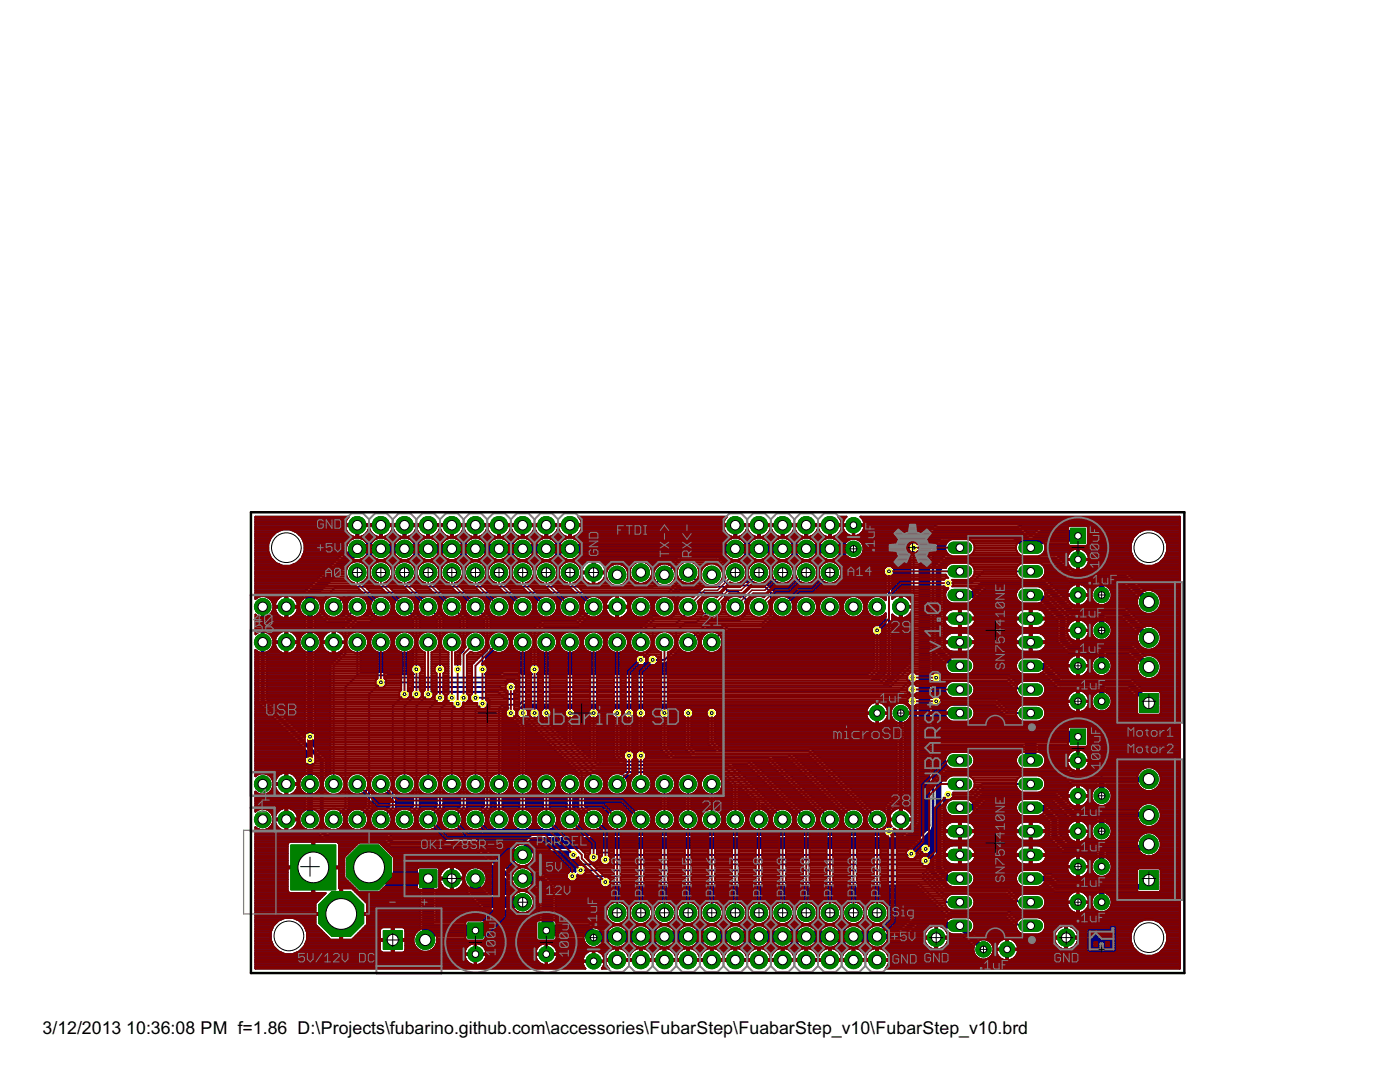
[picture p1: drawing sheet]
<svg xmlns="http://www.w3.org/2000/svg" width="279mm" height="216mm" viewBox="0 0 279 216" stroke-linecap="round" stroke-linejoin="round" font-family="sans-serif">
<defs><g id="words">
<g font-size="4">
<text x="8.5" y="206.4">3/12/2013</text>
<text x="25.2" y="206.4">10:36:08 PM f=1.86 D:\Projects\fubarino.github.com\accessories\FubarStep\FuabarStep_v10\FubarStep_v10.brd</text>
</g>
</g></defs>
<g fill="none" stroke="#000080" stroke-width="2.4">
<path d="M215.1 106.9h-7l-2.4 2.4-3.1-3.1h-15l-3.1 3.1v55.4l-3.5 3.5h-74.3l-2.4 2.4M184.5 147h30.6M205.7 147v4.7M85.4 175.3v11.7M94.9 175.3v2.4l2.3 2.3h7.1M104.3 175.3h2.8l2.2 2.1v8M85.4 185.7h9.5M109 185.7h8.1l1.4 1.4M118.7 186.9h9.2M132.6 186.9h4.7M142 186.9h4.7M151.5 186.9h4.7"/>
<path d="M160.9 186.9h4.7M170.3 186.9h4.7"/>
</g>
<path d="M52.4 121.1v18.8l11.8 11.8v14.2l1.2 1.1h11.8l1.2 1.2h16.5l7.1 7.1h2.3M179.8 142.3v16.5l-2.4 2.4v4.7M228.3 155.5h1M229.3 155.5h.1M228.6 169.2h.1M229.1 162.6h.2M229.3 168.5l-.7 .7" fill="none" stroke="#000080" stroke-width=".76"/>
<g fill="none" stroke="#000080" stroke-width="1.1">
<path d="M191.6 118.7h2.3l2.4-2.3h11.8l5.9 5.9h10.3l5 5M205.7 118.7h1.6l4.8 4.7v4.3l1.6 1.6h11.8l3.8 3.8M219.6 115.2l.3 .2v3.3M61.9 121.1v25.9M205.7 132.9h2.4l3.5 3.5h13.8l3.9 3.9M219.6 122.3l.3 .2v3.3M219.9 129.3v3.6M219.9 136.4v3.5M229.3 120.1l-5-4.9h-10.3l-3.6-3.6h-21.2l-1.9 1.9v16.3l3.1 3.1h1.2M61.9 151.7v11.8M219.9 155.5v3.3M228.3 155.5h-14.1l-1.4-1.4h-23.6l-1.9 1.9v17.4l1.9 1.9h2.4"/>
<path d="M191.6 161.2h2.3l2.4-2.4h14.1l3.8 3.8h14.9M205.7 175.3h3.5l1.7 1.7h17.1l1.3-1.4M205.7 161.2h2.4l2.3 2.3v3.3l2.4 2.4h15.8M219.9 162.6v3.3M219.9 169.2v3.7M219.9 177v3M175 186.9h4.5l3.1-3.1h5.7l.9 .9h2.4l4.7 4.7"/>
</g>
<g fill="none" stroke="#000080" stroke-width=".38">
<path d="M51 104.7h20.1M51 113h14.8M51 116.4h11.4M51 110.9h2.9M51 108.1h2.7M51 118.9h5.5M51 119.2h.4M51 118.5h9.5M51 118.2h9.7M51 117.8h10M51 117.5h10.4M51 117.1h10.7"/>
<path d="M51 116.8h11M51 116.1h11.7M51 115.7h12.1M51 115.4h12.4M51 115h12.8M51 114.7h13.1M51 114.3h13.5M51 114h13.8M51 113.7h14.2M51 113.3h14.5M51 112.6h4.7M51 112.3h4"/>
<path d="M51 111.9h3.7M51 111.6h3.3M51 111.3h3M51 110.6h2.7M51 110.2h2.6M51 109.9h2.5M51 109.5h2.5M51 109.2h2.5M51 108.8h2.5M51 108.5h2.6M51 107.8h2.8M51 107.4h3"/>
<path d="M51 107.1h3.2M51 106.7h3.5M51 106.4h3.9M51 106.1h4.4M51 105.7h5.3M51 105.4h18M51 104.3h17.9M51 104h18M51 103.6h18.2M51 103.3h18.4M53.4 119.2h2.4M53.9 119.5h1.5"/>
<path d="M54.3 119.9h.9M57 118.9h.3M57 119.9h.3M57 119.5h.3M57 119.2h.3M57.8 118.9h2.7M58 105.7h11.1M58.5 119.2h2M58.6 112.6h7.6M58.9 106.1h10.3M58.9 119.5h1.5M59.1 119.9h1"/>
<path d="M59.3 112.3h7.2M59.4 106.4h10.1M59.6 111.9h7.3M59.8 106.7h10.1M60 111.6h7.2M60.1 107.1h10.5M60.3 111.3h7.3M60.3 107.4h10.2M60.4 110.9h7.5M60.5 107.8h9.4M60.6 110.6h7.7M60.6 108.1h9"/>
<path d="M60.7 118.2l-.2 .5v.8a2.11 2.11 0 0 0-.4 2.8M60.7 110.2h7.9M60.7 108.5h8.6M60.8 109.9h8.2M60.8 109.5h8.3M60.8 109.2h8.3M60.8 108.8h8.4M68.7 119.9h.8M68.9 104.6h2.2v2.6M68.9 105h47.2M68.9 104.6l.2-.7 .5-.8h-18.6v16.4a2.13 2.13 0 0 1 3.2 .4 2.13 2.13 0 0 1-.9 3.1v3.2a2.1 2.1 0 0 1 1.3 1.9 2.1 2.1 0 0 1-1.3 2v9.5M68.9 104.6h.1"/>
<path d="M68.9 105h-17.9M68.9 105l.1 .4M69 105.4l.1 .3M69 119.5h.8M69.1 105.7l.1 .4M69.2 106.1l.8 .8 1.1 .3M69.4 119.2h.9M70.9 111.9h46.9M71.1 107.2h.1M71.1 107.1h.4M71.1 106.7h.4M71.1 106.4h.4"/>
<path d="M71.1 106.1h.4M71.1 105.7h.4M71.1 105.4h.4M71.1 105h.4M71.5 107.2v-2.6h4.3v2.6M71.5 107.2h.1M71.5 104.7h4.3M72 107.1h3.3M72.1 107.4h3.1M72.1 111.6h3.1M72.3 119.2h2.7M72.4 112.3h2.6"/>
<path d="M72.6 116.1h2.1M72.7 111.3h1.9M72.7 107.8h1.9M72.7 106.7h1.9M72.8 119.5h1.7M72.8 112.6h1.7M72.9 115.7h1.5M73 108.1h1.3M73.1 110.9h1.2M73.1 119.9h1.1M73.1 106.4h1.1M73.2 113h.9"/>
<path d="M73.2 115.4h.9M73.3 110.6h.7M73.3 108.5h.7M73.3 113.3h.7M73.4 106.1l-.8 .8-1.1 .3M73.4 115h.6M73.4 106.1h.6M73.4 110.2h.5M73.4 108.8h.5M73.5 113.7h.4M73.5 114.7a2.23 2.23 0 0 0-2.7-2.6l.3-.4a2.24 2.24 0 0 0 2.5-2.1 2.24 2.24 0 0 0-2.3-2.3 2.24 2.24 0 0 0-2.2 2.4l-8.4 8.5M73.5 114.7l-.3 .8-.6 .6-.7 .3h3.6l-.7-.3"/>
<path d="M73.5 114.7h.3M73.5 114.3h.3M73.5 114h.3M73.5 109.9h.3M73.5 109.5h.3M73.5 109.2h.3M73.5 105.7l-.1 .4M73.5 105.7h.3M73.6 105.4l-.1 .3M73.6 105.4h.1M73.7 105.4l.1 .3M73.8 105.7l.2 .4"/>
<path d="M73.8 114.7a2.26 2.26 0 0 1 2.2-2.7 2.26 2.26 0 0 1 2.2 2.7M73.8 114.7l.3 .8 .7 .6M74 106.1l.8 .8 1 .3M74.8 107.6a2.21 2.21 0 0 1 2.9 .5h1.3a2.24 2.24 0 0 1 3.3-.2 2.24 2.24 0 0 1 0 3.3 2.24 2.24 0 0 1-3.3-.3h-1.3a2.25 2.25 0 0 1-3.4 .1 2.25 2.25 0 0 1 .5-3.4zM75.8 107.2h.1M75.8 107.1h.4M75.8 106.7h.4M75.8 106.4h.4M75.8 106.1h.4M75.8 105.7h.4M75.8 105.4h.4M75.8 105h.4"/>
<path d="M76.2 107.2v-2.6h4.3v2.6M76.2 107.2h.1M76.2 104.7h4.3M76.7 107.1h3.3M76.8 107.4h3.1M76.8 111.6h3.1M77 119.2h2.7M77.1 112.3h2.6M77.3 116.1h2.1M77.4 111.3h1.9M77.4 107.8h1.9M77.4 106.7h1.9"/>
<path d="M77.5 119.5h1.8M77.5 112.6h1.7M77.7 115.7h1.4M77.8 106.4h1.1M77.8 119.9h1.1M77.9 113h1M77.9 115.4h.9M78 113.3h.7M78.1 106.1l-.8 .8-1.1 .3M78.1 115h.6M78.1 106.1h.6M78.2 113.7h.4"/>
<path d="M78.2 114.7l-.3 .8-.6 .6M78.2 114.7h.3M78.2 114.3h.3M78.2 114h.3M78.3 105.7l-.2 .4M78.3 105.7h.2M78.4 105.4l-.1 .3M78.4 105.4h.1M78.4 105.3v.1M78.4 105.4l.1 .3M78.5 105.7l.2 .4M78.5 114.7a2.27 2.27 0 0 1 3.1-2.6 2.27 2.27 0 0 1 .4 4"/>
<path d="M78.5 114.7l.3 .8 .7 .6 .7 .3h-3.6l.7-.3M78.7 106.1l.8 .8 1 .3M80.5 107.2h.1M80.5 107.1h.4M80.5 106.7h.4M80.5 106.4h.4M80.5 106.1h.4M80.5 105.7h.4M80.5 105.4h.4M80.5 105h.4M80.9 107.2v-2.6h4.4v2.6M80.9 107.2h.1"/>
<path d="M80.9 104.7h4.4M81.4 107.1h3.3M81.5 107.4h3.2M81.5 111.6h3.1M81.7 119.2h2.8M81.8 112.3h2.6M82 116.1h2.2M82.1 111.3h1.9M82.1 107.8h2M82.1 106.7h1.9M82.2 119.5h1.8M82.3 112.6h1.6"/>
<path d="M82.4 115.7h1.4M82.5 110.9h1.2M82.5 108.1h1.2M82.5 119.9h1.2M82.5 106.4h1.2M82.6 113h1M82.7 115.4h.8M82.7 110.6h.8M82.7 108.5h.8M82.8 113.3h.6M82.8 106.1l-.8 .8-1.1 .3M82.8 106.1h.6"/>
<path d="M82.8 115h.6M82.8 110.2h.5M82.8 108.8h.5M82.9 113.7h.4M82.9 114.7h.3M83 105.7l-.2 .4M83 114.3h.2M83 114h.2M83 109.9h.2M83 109.5h.2M83 109.2h.2M83 105.7h.2"/>
<path d="M83.1 105.4l-.1 .3M83.1 105.4h.1M83.1 105.4l.1 .3M83.2 105.7l.2 .4M83.4 106.1l.8 .8 1.1 .3M83.6 108.3a2.21 2.21 0 0 1 3.6-.2h1.3a2.23 2.23 0 0 1 3.2-.2 2.23 2.23 0 0 1 0 3.2 2.23 2.23 0 0 1-3.2-.2h-1.3a2.24 2.24 0 0 1-3.1 .4 2.24 2.24 0 0 1-.5-3zM85.3 107.2h.1M85.3 107.1h.3M85.3 106.7h.3M85.3 106.4h.3M85.3 106.1h.3M85.3 105.7h.3"/>
<path d="M85.3 105.4h.3M85.3 105h.3M85.6 107.2v-2.6h4.4v2.6M85.6 107.2h.1M85.6 104.7h4.4M86.2 107.1h3.3M86.2 111.6h3.2M86.2 107.4h3.2M86.4 119.2h2.8M86.5 112.3h2.6M86.7 116.1h2.2M86.8 107.8h2"/>
<path d="M86.9 111.3h1.9M86.9 106.7h1.9M86.9 119.5h1.8M87 112.6h1.6M87.1 115.7h1.4M87.2 119.9h1.2M87.2 106.4h1.2M87.3 113h1M87.4 115.4h.8M87.5 113.3h.6M87.5 106.1l-.8 .8-1.1 .3M87.5 115h.6"/>
<path d="M87.5 106.1h.6M87.6 113.7h.4M87.7 114.7h.3M87.7 105.7l-.2 .4M87.7 114.7a2.25 2.25 0 0 0-1.7-2.7 2.25 2.25 0 0 0-2.7 1.7 2.25 2.25 0 0 0 1.6 2.7h-3.6l.7-.3M87.7 114.7l-.4 .8-.6 .6-.7 .3h3.6l-.7-.3-.6-.6-.4-.8M87.7 114.3h.2M87.7 114h.2M87.7 105.7h.2M87.8 105.4l-.1 .3M87.8 105.3v.1M87.8 105.4h.1"/>
<path d="M87.8 105.4l.1 .3M87.9 105.7l.2 .4M87.9 114.7a2.26 2.26 0 0 1 2.3-2.7 2.26 2.26 0 0 1 2.2 2.7M88.1 106.1l.8 .8 1.1 .3M90 107.2h.1M90 107.1h.4M90 106.7h.4M90 106.4h.4M90 106.1h.4M90 105.7h.4M90 105.4h.4M90 105h.4"/>
<path d="M90.4 107.2v-2.6h4.3v2.6M90.4 107.2h.1M90.4 104.7h4.3M90.9 107.1h3.2M91 111.6h3.1M91 107.4h3.1M91.2 119.2h2.7M91.2 112.3h2.6M91.5 116.1h2.1M91.6 111.3h1.9M91.6 107.8h1.9M91.6 106.7h1.9"/>
<path d="M91.6 119.5h1.8M91.7 112.6h1.7M91.8 115.7h1.4M91.9 108.1h1.2M91.9 110.9h1.2M92 119.9h1.1M92 106.4h1.1M92 113h1M92.1 115.4h.9M92.1 110.6h.8M92.1 108.5h.8M92.2 113.3h.7"/>
<path d="M92.2 106.1l-.8 .8-1 .3M92.2 115h.6M92.2 106.1h.6M92.3 110.2h.5M92.3 108.8h.5M92.3 113.7h.4M92.4 114.7l-.3 .8-.7 .6-.7 .3h3.6l-.7-.3M92.4 114.7h.3M92.4 114.3h.3M92.4 114h.3M92.4 109.9h.3M92.4 109.5h.3"/>
<path d="M92.4 109.2h.3M92.4 105.7l-.2 .4M92.4 105.7h.2M92.5 105.4l-.1 .3M92.5 105.4h.1M92.5 105.4l.1 .3M92.6 105.7l.2 .4M92.7 114.7a2.26 2.26 0 0 1 2.2-2.7 2.26 2.26 0 0 1 2.2 2.7M92.7 114.7l.3 .8 .6 .6M92.8 106.1l.8 .8 1.1 .3M93.6 107.6a2.21 2.21 0 0 1 3 .5h1.3a2.24 2.24 0 0 1 3.2-.2 2.24 2.24 0 0 1 0 3.3 2.24 2.24 0 0 1-3.2-.3h-1.3a2.25 2.25 0 0 1-3.4 .1 2.25 2.25 0 0 1 .4-3.4zM94.7 107.2h.1"/>
<path d="M94.7 107.1h.4M94.7 106.7h.4M94.7 106.4h.4M94.7 106.1h.4M94.7 105.7h.4M94.7 105.4h.4M94.7 105h.4M95.1 104.7h4.3M95.6 107.1h3.3M95.7 107.4h3.1M95.7 111.6h3.1M95.9 119.2h2.7"/>
<path d="M95.9 112.3h2.6M96.1 116.1l-.7 .3h3.6l-.7-.3M96.2 116.1h2.1M96.3 111.3h1.9M96.3 107.8h1.9M96.3 106.7h1.9M96.4 119.5h1.7M96.4 112.6h1.7M96.5 115.7h1.5M96.7 119.9h1.1M96.7 106.4h1.1M96.8 113h.9"/>
<path d="M96.8 115.4h.9M96.9 113.3h.7M96.9 106.1l-.8 .8-1 .3v-2.6h4.3v2.6M96.9 115h.6M96.9 106.1h.6M97 113.7h.4M97.1 114.7l-.3 .8-.7 .6M97.1 114.7h.3M97.1 114.3h.3M97.1 114h.3M97.1 105.7l-.2 .4M97.1 105.7h.3"/>
<path d="M97.2 105.4l-.1 .3M97.2 105.4h.1M97.2 105.3v.1M97.3 105.4l.1 .3M97.4 105.7l.1 .4M97.4 114.7a2.26 2.26 0 0 1 2.2-2.7 2.26 2.26 0 0 1 2.2 2.7M97.4 114.7l.3 .8 .6 .6M97.5 106.1l.8 .8 1.1 .3M99.4 107.2h.1M99.4 107.1h.4M99.4 106.7h.4M99.4 106.4h.4"/>
<path d="M99.4 106.1h.4M99.4 105.7h.4M99.4 105.4h.4M99.4 105h.4M99.8 107.2v-2.6h4.3v2.6M99.8 107.2h.1M99.8 104.7h4.3M100.3 107.1h3.3M100.4 107.4h3.1M100.4 111.6h3.1M100.6 119.2h2.7M100.7 112.3h2.5"/>
<path d="M100.9 116.1h2.1M101 111.3h1.9M101 107.8h1.9M101 106.7h1.9M101.1 119.5h1.7M101.1 112.6h1.7M101.2 115.7h1.5M101.3 110.9h1.3M101.3 108.1h1.3M101.4 106.4h1.1M101.4 119.9h1.1M101.5 113h.9"/>
<path d="M101.5 115.4h.9M101.6 110.6h.7M101.6 108.5h.7M101.6 113.3h.7M101.7 106.1l-.8 .8-1.1 .3M101.7 115h.6M101.7 106.1h.6M101.7 110.2h.5M101.7 108.8h.5M101.8 113.7h.4M101.8 114.7l-.3 .8-.6 .6M101.8 114.7h.3"/>
<path d="M101.8 114.3h.3M101.8 114h.3M101.8 109.9h.3M101.8 109.5h.3M101.8 109.2h.3M101.8 105.7l-.1 .4M101.8 105.7h.3M101.9 105.4l-.1 .3M101.9 105.4h.1M102 105.4l.1 .3M102.1 105.7l.2 .4M102.3 106.1l.8 .8 1 .3"/>
<path d="M102.4 108.3a2.21 2.21 0 0 1 3.6-.2h1.3a2.24 2.24 0 0 1 3.3-.2 2.24 2.24 0 0 1 0 3.3 2.24 2.24 0 0 1-3.3-.3h-1.3a2.24 2.24 0 0 1-3.1 .4 2.24 2.24 0 0 1-.5-3zM104.1 107.2h.1M104.1 107.1h.4M104.1 106.7h.4M104.1 106.4h.4M104.1 106.1h.4M104.1 105.7h.4M104.1 105.4h.4M104.1 105h.4M104.5 107.2v-2.6h4.3v2.6M104.5 107.2h.1M104.5 104.7h4.3"/>
<path d="M105 107.1h3.3M105.1 107.4h3.1M105.1 111.6h3.1M105.3 119.2h2.7M105.4 112.3h2.5M105.6 116.1h2.1M105.7 111.3h1.9M105.7 107.8h1.9M105.7 106.7h1.9M105.8 119.5h1.8M105.8 112.6h1.7M105.9 115.7h1.5"/>
<path d="M106.1 119.9h1.1M106.1 106.4h1.1M106.2 113h1M106.2 115.4h.9M106.3 113.3h.7M106.4 106.1l-.8 .8-1.1 .3M106.4 106.1h.6M106.4 115h.6M106.5 113.7h.4M106.5 114.7h.3M106.5 114.7l-.3 .8-.6 .6-.7 .3h3.6l-.7-.3-.7-.6-.3-.8M106.5 114.7a2.25 2.25 0 0 0-1.7-2.7 2.25 2.25 0 0 0-2.7 1.7 2.25 2.25 0 0 0 1.7 2.7h-3.6l.7-.3"/>
<path d="M106.5 114.3h.3M106.5 114h.3M106.6 105.7h.2M106.7 105.4l-.3 .7M106.7 105.4h.1M106.7 105.3v.1M106.7 105.4l.1 .3M106.8 105.7l.2 .4M106.8 114.7a2.25 2.25 0 0 1 1.7-2.7 2.25 2.25 0 0 1 2.7 1.7 2.25 2.25 0 0 1-1.6 2.7h3.6l-.7-.3M107 106.1l.8 .8 1 .3M108.8 107.2h.1M108.8 107.1h.4"/>
<path d="M108.8 106.7h.4M108.8 106.4h.4M108.8 106.1h.4M108.8 105.7h.4M108.8 105.4h.4M108.8 105h.4M109.2 107.2v-2.6h4.4v2.6M109.2 107.2h.1M109.2 104.7h4.4M109.7 107.1h3.3M109.8 111.6h3.1M109.8 107.4h3.2"/>
<path d="M110 119.2h2.7M110.1 112.3h2.6M110.3 116.1h2.2M110.4 107.8h1.9M110.4 111.3h1.9M110.4 106.7h1.9M110.5 119.5h1.8M110.6 112.6h1.6M110.7 115.7h1.4M110.8 110.9h1.2M110.8 108.1h1.2M110.8 119.9h1.2"/>
<path d="M110.8 106.4h1.2M110.9 113h1M111 115.4h.8M111 110.6h.8M111 108.5h.8M111 113.3h.7M111.1 106.1l-.8 .8-1.1 .3M111.1 115h.6M111.1 106.1h.6M111.1 110.2h.5M111.1 108.8h.5M111.2 113.7h.4"/>
<path d="M111.2 114.7h.3M111.3 105.7l-.2 .4M111.3 114.3h.2M111.3 114h.2M111.3 109.9h.2M111.3 109.5h.2M111.3 109.2h.2M111.3 105.7h.2M111.4 105.4l-.1 .3M111.4 105.4h.1M111.4 105.4l.1 .3M111.5 105.7l.2 .4"/>
<path d="M111.7 106.1l.8 .8 1.1 .3M112.5 107.6a2.19 2.19 0 0 1 3 .5h29.5a2.24 2.24 0 0 1 3.3-.2 2.24 2.24 0 0 1 0 3.3 2.24 2.24 0 0 1-3.3-.3h-29.5a2.25 2.25 0 0 1-3.5 .1 2.25 2.25 0 0 1 .5-3.4zM113.6 107.2h.1M113.6 107.1h.3M113.6 106.7h.3M113.6 106.4h.3M113.6 106.1h.3M113.6 105.7h.3M113.6 105.4h.3M113.6 105h.3M113.9 107.2h.1M113.9 104.7h32.7"/>
<path d="M114.5 107.1h31.5M114.5 111.6h20.3M114.5 107.4h31.5M114.7 119.2h2.8M114.8 112.3h2.3M115 116.1h1.9M115.1 111.3h20M115.1 107.8h30.3M115.1 106.7h30.3M115.2 119.5h1.8M115.3 112.6h1.4M115.4 115.7h1.2"/>
<path d="M115.5 119.9h1.1M115.5 106.4h29.4M115.6 113h.8M115.6 103.3h29.3M115.7 115.4h.7M115.8 113.3h.4M115.8 106.1l-.8 .8-1.1 .3M115.8 115h.4M115.8 106.1h28.9M115.8 103.6h28.9M115.9 113.7h.2M116 114.7l-.4 .8-.6 .6-.7 .3h3.1l-.5-.3"/>
<path d="M116 114.7a2.26 2.26 0 0 0-3.1-2.6 2.26 2.26 0 0 0-.4 4M116 114.7h.1M116 114.3h2.3M116 114h.1M116 105.7l-.2 .4M116 105.7h28.5M116 104h28.5M116.1 114.4l.1 .8 .7 .9M116.1 114h4.8M116.1 114v.1M116.1 114.4h.1M116.1 105.4l-.1 .3"/>
<path d="M116.1 105.4h28.3M116.1 104.3h28.3M116.1 113.7v.3M116.1 104.6h-2.2v2.6M116.1 104.6l-.1-.7-.6-.8h29.7l-.6 .8-.1 .7M116.1 105v.4M116.1 105h28.3M116.1 104.6h.1M116.2 113.3l-.1 .4M116.4 113l-.2 .3M118.3 113h.3M118.3 111.8v2.6h-2.2"/>
<path d="M118.3 111.8h.1M118.3 111.8l-1.1 .4-.8 .8M118.3 114h.3M118.3 113.7h.3M118.3 113.3h.3M118.3 112.6h.3M118.3 112.3h.3M118.3 111.9h.3M118.6 111.8v2.6h2.3M118.6 111.8h.1M118.6 114.3h2.4M118.7 111.8l1 .4 .8 .8"/>
<path d="M119.2 111.9h15.3M119.5 119.2h2.3M119.9 112.3h6.9M119.9 119.5h1.6M120 116.1h1.4M120.2 112.6h2.2M120.3 119.9h.9M120.4 115.7h.8M120.5 113h1.3M120.5 113l.2 .3M120.6 115.4h.5M120.7 113.3l.1 .4"/>
<path d="M120.7 113.3h.7M120.7 115h.3M120.8 113.7l.1 .3M120.8 113.7h.4M120.8 114.7h.2M120.9 114.4l-.4 1.1-.5 .6-.5 .3h2.2a2.24 2.24 0 0 1-.2-3.3 2.24 2.24 0 0 1 3.3 0 2.24 2.24 0 0 1-.2 3.3h2.7l-.7-.3-.6-.6-.3-.8M120.9 114.4h.1M120.9 114v.1M120.9 114h.2M124 112.6h2.4M124.5 119.2h2.4M124.6 113h1.4"/>
<path d="M124.9 119.5h1.5M124.9 113.3h1M124.9 116.1h1.7M125.1 113.7h.6M125.2 119.9h.9M125.2 115.7h1.1M125.3 115.4h.7M125.3 114h.4M125.4 115h.4M125.4 114.7h.3M125.4 114.3h.3M125.7 114.7a2.25 2.25 0 0 1 1.7-2.7 2.25 2.25 0 0 1 2.7 1.7 2.25 2.25 0 0 1-1.7 2.7h1.6l.6-.7"/>
<path d="M128.9 119.2h2.7M129 112.3h5.1M129.2 116.1h1.1M129.3 119.5h1.8M129.4 112.6h2.4M129.5 115.7h1.1M129.7 119.9h1.1M129.8 113h1.4M129.8 115.4h.7M129.9 113.3h1M130 115h.4M130 113.7h.6"/>
<path d="M130.1 114.7h.3M130.1 114.3h.3M130.1 114h.4M133.4 112.6h.4M133.6 119.2h.7M133.6 118.9h1M134 118.5h1M134.1 119.5h.2M134.3 118.2h1M134.7 117.8h.9M135 117.5h4.6M135.4 117.1h3.9"/>
<path d="M135.7 116.8h3.2M136.1 116.4h.7M137.8 116.4h.8M143.5 111.3h1.9M143.9 111.6h2.1M144.2 111.9h37.5M144.4 104.6h2.2v2.6M144.4 105h23.6M144.4 104.6h.1M144.4 105v.4M144.4 105.4l.1 .3M144.5 105.7l.2 .4"/>
<path d="M144.5 112.3h1.2M144.7 106.1l.8 .8 1.1 .3M144.9 112.6h.3M146.6 107.2h.1M146.6 107.1h.3M146.6 106.7h.3M146.6 106.4h.3M146.6 106.1h.3M146.6 105.7h.3M146.6 105.4h.3M146.6 105h.3M146.9 107.2v-2.6h4.4v2.6"/>
<path d="M146.9 107.2h.1M146.9 104.7h4.4M147.5 107.1h3.2M147.5 107.4h3.2M147.6 111.6h3.1M147.8 112.3h2.6M148 116.1h2.2M148.2 111.3h1.9M148.2 107.8h1.9M148.2 106.7h1.9M148.3 112.6h1.6M148.4 115.7h1.4"/>
<path d="M148.5 110.9h1.2M148.5 108.1h1.2M148.5 106.4h1.2M148.6 113h1M148.7 115.4h.8M148.7 110.6h.8M148.7 108.5h.8M148.8 113.3h.7M148.8 106.1l-.8 .8-1.1 .3M148.8 115h.6M148.8 106.1h.6M148.9 110.2h.5"/>
<path d="M148.9 108.8h.5M148.9 113.7h.4M149 114.7a2.24 2.24 0 0 0-1.2-2.5 2.24 2.24 0 0 0-2.7 .6l-1.8-1.8h-7.9l-1.8 1.7a2.21 2.21 0 0 0-2.6 .4 2.21 2.21 0 0 0-.4 2.6M149 114.7l-.4 .8-.6 .6M149 114.7h.3M149 114.3h.2M149 114h.2M149 109.9h.2M149 109.5h.2M149 109.2h.2M149 105.7l-.2 .4M149 105.7h.2"/>
<path d="M149.1 105.4l-.1 .3M149.1 105.4h.1M149.1 105.4l.1 .3M149.2 105.7l.2 .4M149.4 106.1l.8 .8 1.1 .3M149.6 108.3a2.21 2.21 0 0 1 3.6-.2h1.3a2.24 2.24 0 0 1 3.2-.2 2.24 2.24 0 0 1 0 3.3 2.24 2.24 0 0 1-3.2-.3h-1.3a2.24 2.24 0 0 1-3.1 .4 2.24 2.24 0 0 1-.5-3zM151.3 107.2h.1M151.3 107.1h.4M151.3 106.7h.4M151.3 106.4h.4M151.3 106.1h.4M151.3 105.7h.4"/>
<path d="M151.3 105.4h.4M151.3 105h.4M151.7 107.2v-2.6h4.3v2.6M151.7 107.2h.1M151.7 104.7h4.3M152.2 107.1h3.3M152.3 107.4h3.1M152.3 111.6h3.1M152.5 112.3h2.6M152.8 116.1h2.1M152.9 107.8h1.9M152.9 111.3h1.9"/>
<path d="M152.9 106.7h1.9M153 116.4h2.7M153 112.6h1.7M153.1 116.5l1 1.1M153.1 116.5v.1M153.1 115.7h1.5M153.3 106.4h1.1M153.3 116.8h23.4M153.4 113h.9M153.4 115.4h.9M153.5 113.3h.7M153.5 106.1l-.8 .8-1 .3"/>
<path d="M153.5 106.1h.6M153.5 115h.6M153.6 117.1h23.1M153.6 113.7h.4M153.7 114.7h.3M153.7 114.7l-.3 .8-.8 .7 .5 .3M153.7 114.7a2.25 2.25 0 0 0-3.1-2.5 2.25 2.25 0 0 0-.3 4h-2.4l.1-.1M153.7 114.3h.3M153.7 114h.3M153.7 105.7h.2M153.8 105.4l-.3 .7M153.8 105.4h.1"/>
<path d="M153.8 105.3v.1M153.8 105.4l.2 .3M154 105.7l.1 .4M154 114.7a2.27 2.27 0 0 1 2.2-2.7 2.27 2.27 0 0 1 2.2 2.7M154 114.7l.3 .8 .6 .6M154 117.5h22.7M154.1 117.6l.4 .4v1.8a2.15 2.15 0 0 1 3.1-.3 2.15 2.15 0 0 1 0 3.1 2.15 2.15 0 0 1-3.1-.2v.6M154.1 117.6h.1M154.1 106.1l.8 .8 1.1 .3M154.3 117.8h22.4M154.5 118.9h22.2M154.5 119.5h.2"/>
<path d="M154.5 119.2h.7M154.5 118.5h22.2M154.5 118.2h22.2M154.9 116.1l.8 .4h.9l.8-.4M156 107.2h.1M156 107.1h.4M156 106.7h.4M156 106.4h.4M156 106.1h.4M156 105.7h.4M156 105.4h.4M156 105h.4"/>
<path d="M156.4 107.2v-2.6h4.3v2.6M156.4 107.2h.1M156.4 104.7h4.3M156.7 116.4h3.7M156.9 107.1h3.3M157 111.6h3.1M157 107.4h3.1M157.2 119.2h2.7M157.3 112.3h2.5M157.5 116.1h2.1M157.6 107.8h1.9M157.6 111.3h1.9"/>
<path d="M157.6 106.7h1.9M157.6 119.5h1.8M157.7 112.6h1.7M157.8 115.7h1.5M157.9 110.9h1.3M157.9 108.1h1.3M158 119.9h1.1M158 106.4h1.1M158.1 113h.9M158.1 115.4h.9M158.2 110.6h.7M158.2 108.5h.7"/>
<path d="M158.2 113.3h.7M158.2 106.1l-.7 .8-1.1 .3M158.2 115h.6M158.2 106.1h.7M158.3 110.2h.5M158.3 108.8h.5M158.3 113.7h.4M158.4 114.7h.3M158.4 105.7l-.2 .4M158.4 114.7l-.3 .8-.7 .6M158.4 114.3h.3M158.4 114h.3"/>
<path d="M158.4 109.9h.3M158.4 109.5h.3M158.4 109.2h.3M158.4 105.7h.3M158.5 105.4l-.1 .3M158.5 105.3v.1M158.5 105.4h.1M158.6 105.4l.1 .3M158.7 105.7l.2 .4M158.7 114.7a2.25 2.25 0 0 0 2.2 1.8 2.25 2.25 0 0 0 2.2-1.8M158.7 114.7a2.26 2.26 0 0 1 2.2-2.7 2.26 2.26 0 0 1 2.2 2.7M158.9 106.1l.7 .8 1.1 .3"/>
<path d="M159.6 107.6a2.19 2.19 0 0 1 3 .5h1.3a2.24 2.24 0 0 1 3.3-.2 2.24 2.24 0 0 1 0 3.3 2.24 2.24 0 0 1-3.3-.3h-1.3a2.25 2.25 0 0 1-3.4 .1 2.25 2.25 0 0 1 .4-3.4zM160.7 107.2h.1M160.7 107.1h.4M160.7 106.7h.4M160.7 106.4h.4M160.7 106.1h.4M160.7 105.7h.4M160.7 105.4h.4M160.7 105h.4M161.1 107.2v-2.6h4.3v2.6M161.1 107.2h.1M161.1 104.7h4.3"/>
<path d="M161.4 116.4h3.7M161.6 107.1h3.3M161.7 111.6h3.1M161.7 107.4h3.1M161.9 119.2h2.7M162 112.3h2.5M162.2 116.1h2.1M162.3 111.3h1.9M162.3 107.8h1.9M162.3 106.7h1.9M162.4 119.5h1.7M162.4 112.6h1.7"/>
<path d="M162.5 115.7h1.5M162.7 119.9h1.1M162.7 106.4h1.1M162.8 113h.9M162.8 115.4h.9M162.9 113.3h.7M163 106.1l-.8 .8-1.1 .3M163 115h.6M163 106.1h.6M163.1 113.7h.3M163.1 114.7h.3M163.1 114.3h.3"/>
<path d="M163.1 114h.3M163.1 105.7l-.1 .4M163.1 105.7h.3M163.3 105.4l-.2 .3M163.3 105.4h.1M163.3 105.4l.1 .3M163.4 105.7l.2 .4M163.4 114.7a2.26 2.26 0 0 1 2.2-2.7 2.26 2.26 0 0 1 2.2 2.7M163.4 114.7l.3 .8 .7 .6M163.6 106.1l.8 .8 1 .3M164.4 116.1l.8 .4h.9l.8-.4M165.4 107.2h.1"/>
<path d="M165.4 107.1h.4M165.4 106.7h.4M165.4 106.4h.4M165.4 106.1h.4M165.4 105.7h.4M165.4 105.4h.4M165.4 105h.4M165.8 107.2h.1M165.8 104.7h4.4v2.3a2.21 2.21 0 0 1-2.1-2.1h4.4a2.21 2.21 0 0 1-2 2.1v-2.3h16.4M166.1 116.4h10.6M166.3 107.1h18M166.4 107.4h17.6"/>
<path d="M166.4 111.6h15.3M166.6 119.2h2.7M166.7 112.3h15M166.9 116.1h9.8M167 111.3h2.3M167 107.8h2.3M167 106.7h2.3M167.1 119.5h1.8M167.2 112.6h14.5M167.3 115.7h9.4M167.4 110.9h1.5M167.4 108.1h1.5"/>
<path d="M167.4 106.4h1.4M167.4 119.9h1.1M167.5 113h14.2M167.5 103.3h1.2M167.5 115.4h9.2M167.6 110.6h1M167.6 108.5h1M167.6 113.3h9M167.7 106.1l-.8 .8-1.1 .3M167.7 115h9M167.7 106.1h.8M167.7 110.2h.7"/>
<path d="M167.7 108.8h.7M167.7 103.6h.8M167.8 113.7h8.6M167.8 114.7l-.3 .8-.6 .6M167.8 114.7h8.8M167.8 114.3h8.6M167.8 114h8.6M167.8 109.9h.5M167.8 109.5h.5M167.8 109.2h.5M167.9 105.7l-.2 .4M167.9 105.7h.4"/>
<path d="M167.9 104h.4M168 105.4l-.1 .3M168 105.4h.2M168 104.3h.2M168 104.6h-2.2v2.6M168 105v.4M168 104.6h.1M168 105h.1M168.3 104l.6-.9h-1.6l.6 .8 .1 .7M168.3 104l-.2 .7M170.2 106.7h.3M170.2 106.4h.3"/>
<path d="M170.2 106.1h.3M170.2 105.7h.3M170.2 105.4h.3M170.2 105h.3M171.3 119.2h2.8M171.3 106.7h13.4M171.4 107.8h12.2M171.4 111.3h10.3M171.8 110.9h9.9M171.8 108.1h11.5M171.8 119.5h1.8M171.8 106.4h13.2"/>
<path d="M171.9 103.3h63.6M172.1 110.6h9.6M172.1 108.5h9.6M172.1 106.1h13.3M172.1 119.9h1.1M172.2 110.2h9.5M172.2 108.8h9.2M172.2 103.6h63.3M172.3 109.9h9.2M172.3 109.5h9M172.3 109.2h9M172.3 105.7h13.4"/>
<path d="M172.4 104l-.7-.9h63.8v90.2h-58.7l.1-.2M172.4 104l.1 .7M172.4 104h63.1M172.5 105.4h13.6M172.5 104.3h63M172.5 105h13.9M176 119.2h.7M176.5 119.5h.2M177 113l-.6 .6v.8l.3 .4v5a2.15 2.15 0 0 0-3.1-.3 2.15 2.15 0 0 0 0 3.1 2.15 2.15 0 0 0 3.1-.2v11.8l-1.2 1.3h-1.4M177.4 114v20.5l-1.6 1.7h-72.7l-.4-.5h-1.5l-.4 .5h-24.8l-2.3 2.3v22.7l-2.4 2.3M178.1 116.4h3.6M178.1 118.9h1.1"/>
<path d="M178.1 119.2h.3M178.1 118.5h3.6M178.1 118.2h3.6M178.1 117.8h3.6M178.1 117.5h3.6M178.1 117.1h3.6M178.1 116.8h3.6M178.1 116.1h3.6M178.1 115.7h3.6M178.1 115.4h3.6M178.1 115h3.6M178.2 114.7h3.5"/>
<path d="M178.2 113.3h3.5M178.5 114.3h3.2M178.5 114h3.2M178.5 113.7h3.2M179.6 118.9h.4M179.6 119.9h.4M179.6 119.5h.4M179.6 119.2h.4M180.4 118.9h1.3M181.1 119.2h.6M181.5 119.5h.2M182.4 109.3v23.1l-4.7 4.7h-75.7"/>
<path d="M183 108.5l3.6-3.7 .6-.2h15.8l.6 .2 2.1 2.2 1.4-1.5 .6-.2h5.4l.3-.4h3.5l.2 .3v3.4l-.2 .3h-3.5l-.3-.3h-4.4l-.1 .2a1.6 1.6 0 0 1-.6 1.8h2.8l3.6 3.5h10.4l3.7 3.8a2.39 2.39 0 0 1 3.2 2 2.39 2.39 0 0 1-2.7 2.6 2.39 2.39 0 0 1-1.9-3.2l-3.2-3.1h-3v.8a2.04 2.04 0 0 1 .5 3 2.04 2.04 0 0 1-3.1 0 2.04 2.04 0 0 1 .5-3v-.8h-5.3l-3.5-3.5h-2l.4 .3 .2 .7M183 108.5l-.2-.3h-.9l-.6 .7v.8l.4 .4v9.7l-.7-.7-1-.3v2.1h-.4v-2.1l-.7 .1-.8 .6v-4.7l.4-.4v-.8l-.7-.6M183 108.5h.1M186.1 113h.3M186.1 116.4h.2M186.1 110.9h2.4M186.1 118.9h.2M186.1 119.9h.2M186.1 119.5h.2M186.1 119.2h.2M186.1 118.5h.2M186.1 118.2h.2"/>
<path d="M186.1 117.8h.2M186.1 117.5h.2M186.1 117.1h.2M186.1 116.8h.2M186.1 116.1h.2M186.1 115.7h.2M186.1 115.4h.2M186.1 115h.2M186.1 114.7h.2M186.1 114.3h.2M186.1 114h.2M186.1 113.7h.2"/>
<path d="M186.1 113.3h.2M186.1 112.6h.7M186.1 112.3h1M186.1 111.9h1.3M186.1 111.6h1.7M186.1 111.3h2M186.1 110.6h3.1M186.1 110.2h2.8M186.2 109.9h2.5M186.6 109.5h2M186.9 109.2h1.7M187.3 108.8h1.4"/>
<path d="M187.6 108.5h1.2M188 108.1h1.1M188.3 118.9h.3M188.3 119.9h.8M188.3 119.5h.5M188.3 119.2h.4M188.3 118.5h.3M188.3 118.2h.4M188.3 117.8h.6M188.3 117.5h.9M188.3 117.1h.2M188.9 110.2a1.74 1.74 0 0 1 .4-2.3h-1.1l-2.1 2.1v24.5l.3-.3h.9l.3 .4h13.7l1.9 1.9 .3-.4 .6-.2h3.2a1.74 1.74 0 0 1 1.1 2.6"/>
<path d="M188.9 110.2l.4 .4h-.5l-2.5 2.5v17.1l2.3 2.4a1.71 1.71 0 0 0 1.4 2M194 119.9h9.2M194.6 119.5h8.4M194.9 119.2h7.9M195.3 118.9h7.5M195.6 118.5h7.2M195.9 118.2h7M196.3 117.8h6.7M196.6 117.5h6.7M203.2 104.7h32.3M203.8 105h9.5M204.1 105.4h3.4"/>
<path d="M204.5 105.7h2.4M204.8 106.1h1.8M205.2 106.4h1M205.5 106.7h.4M205.7 114h-9.4l-2.4 2.4h-4.7M208.1 110.6h5.1M208.3 115h4.1M208.3 113h2M208.4 110.2h5.1M208.5 114.7h3.5M208.5 113.3h2.1M208.5 109.9h5.3"/>
<path d="M208.6 115.4h4.1M208.6 108.8h4.7M208.6 113.7v.6M208.6 118.5v-.1l4.9 4.9h5.3v.8M208.6 118.5l4.5 4.5M208.6 114.3l-.2 .7-.4 .3h.5l5.9 5.9 12.8 .1M208.6 118.5h.1M208.6 114.3h3.1M208.6 114h2.7M208.6 113.7h2.4M208.6 109.5h6M208.6 109.2h17.1"/>
<path d="M208.9 115.7h4.1M209 118.9h.1M209.3 116.1h4.1M209.3 119.2h.1M209.6 116.4h9.2M209.6 119.5h.2M210 116.8h4.1M210 119.9h.1M210.3 117.1h3.3M210.6 117.5h2.7M211 117.8h2.1M211.1 110.9h2"/>
<path d="M211.3 118.2h1.7M211.5 111.3h1.5M211.7 118.5h1.3M211.8 111.6h3.2M212 118.9h5.8M212.2 111.9h.8M212.4 119.2h.6M212.5 112.3h.5M212.7 119.5h.4M212.9 112.6h.3M212.9 118.9l.2 .6M213.1 119.9h.2"/>
<path d="M213.1 119.5l.6 .9 .6 .4 .7 .1M213.2 113h.2M213.5 110.2l-.4 .6-.2 .7h4.4l-.1-.7-.4-.6M213.6 113.3h.1M213.9 113.7h.4M214.2 114h21.3M214.3 113.7l.7 .1M215 116.5a2.21 2.21 0 0 0-2.1 2.1h4.4a2.21 2.21 0 0 0-2-2.1M215 113.8h.1M215 109.5h.1M215 109.5l-.7 .1-.8 .6M215 116.5h.1"/>
<path d="M215 109.5v4.3M215 116.5v4.4M215 113h.3M215 110.9h.3M215 119.9h.3M215 119.5h.3M215 119.2h.3M215 118.5h.3M215 118.2h.3M215 117.8h.3M215 117.5h.3M215 117.1h.3"/>
<path d="M215 116.8h.3M215 113.7h.3M215 113.3h.3M215 112.6h.3M215 112.3h.3M215 111.9h.3M215 111.3h.3M215 110.6h.3M215 110.2h.3M215 109.9h.3M215 109.5h.3M215.3 109.5v4.3"/>
<path d="M215.3 116.5v4.4M215.3 113.8h.1M215.3 109.5h.1M215.3 116.5h.1M215.3 111.6h11.2M215.3 109.5l.7 .1 .8 .6M215.7 109.5h10M216 113.7l-.7 .1M216 113.7h19.5M216.2 116.8h2.6M216.4 109.9h9.3M216.6 113.3l-.6 .4"/>
<path d="M216.6 113.3l.4-.5 .3-1h-4.4a2.15 2.15 0 0 0 1.4 1.9M216.6 113.3h18.9M216.6 117.1h2M216.8 110.2h8.9M216.9 113h18.6M216.9 117.5h1.4M217 108.8h8.7M217 105h18.5M217 119.9h1.2M217 110.6h8.9M217.1 112.6h10.8M217.1 117.8h1"/>
<path d="M217.1 108.1h8.7M217.1 108.5h8.6M217.1 107.8h8.9M217.1 107.4h9M217.1 107.1h9.2M217.1 106.7h9.6M217.1 106.4h9.9M217.1 106.1h10.5M217.1 105.7h11.3M217.1 105.4h18.4M217.2 119.5l-.6 .9-.6 .4-.7 .1M217.2 119.5h.8"/>
<path d="M217.2 110.9h8.8M217.2 112.3h9.9M217.3 118.2h.6M217.3 119.2h.6M217.3 111.3h8.9M217.3 118.5h.5M217.3 111.9h9.5M217.3 118.9l-.1 .6M220.9 116.4h3.2M220.9 116.8h3.6M221.1 117.1h3.7M221.4 117.5h3.8"/>
<path d="M221.5 119.9h5.4M221.6 117.8h3.9M221.7 119.5h5.3M221.8 118.2h4.1M221.8 119.2h5.1M221.8 118.9h4.7M221.8 118.5h4.4M225 114.3h10.5M225.3 114.7h10.2M225.7 115h9.8M226 115.4h9.5M226.4 115.7h9.1"/>
<path d="M226.7 116.1h8.8M227.1 116.4h8.4M227.4 116.8h8.1M227.8 117.1h7.7M228.1 117.5h7.4M228.5 117.8h.2M229.9 117.8h5.6M230.2 105.7h5.3M230.7 118.2h4.8M230.7 112.6h4.8M231 106.1h4.5M231 118.5h4.5"/>
<path d="M231.3 118.9h4.2M231.4 112.3h4.1M231.5 119.2h4M231.5 106.4h4M231.6 119.5h3.9M231.6 119.9h3.9M231.8 111.9h3.7M231.9 106.7h3.6M232.1 111.6h3.4M232.2 107.1h3.3M232.4 111.3h3.1M232.5 107.4h3"/>
<path d="M232.5 110.9h3M232.6 107.8h2.9M232.7 110.6h2.8M232.7 108.1h2.8M232.8 110.2h2.7M232.9 108.5h2.6M232.9 109.9h2.6M232.9 109.5h2.6M232.9 109.2h2.6M232.9 108.8h2.6M51 130.6h.6M51 132.3h.6"/>
<path d="M51 133h.6M51 136.5h.6M51 139.9h.6M51 139.6h.6M51 139.2h.6M51 138.9h.6M51 138.5h.6M51 138.2h.6M51 137.8h.6M51 137.5h.6M51 137.2h.6M51 136.8h.6"/>
<path d="M51 136.1h.6M51 135.8h.6M51 135.4h.6M51 135.1h.6M51 134.7h.6M51 134.4h.6M51 134h.6M51 133.7h.6M51 133.3h.6M51 132.7h.6M51 132h.6M51 131.6h.6"/>
<path d="M51 131.3h.6M51 130.9h.6M51 130.2h.6M51 129.9h.2M53.3 124.7h7.5M53.3 125.1h7.5M53.3 130.6h7.5M53.3 132.3h7.5M53.3 133h7.5M53.3 136.5h7.5M53.3 139.6h7.5M53.3 139.2h7.5"/>
<path d="M53.3 138.9h7.5M53.3 138.5h7.5M53.3 138.2h7.5M53.3 137.8h7.5M53.3 137.5h7.5M53.3 137.2h7.5M53.3 136.8h7.5M53.3 136.1h7.5M53.3 135.8h7.5M53.3 135.4h7.5M53.3 135.1h7.5M53.3 134.7h7.5"/>
<path d="M53.3 134.4h7.5M53.3 134h7.5M53.3 133.7h7.5M53.3 133.3h7.5M53.3 132.7h7.5M53.3 132h7.5M53.3 131.6h7.5M53.3 131.3h7.5M53.3 130.9h7.5M53.3 130.2h2.9M53.3 126.1h2.8M53.3 125.8h7.5"/>
<path d="M53.3 125.4h7.5M53.3 124.4h7.5M53.3 124h7.5M53.3 123.7h7.5M53.3 123.3h3.4M53.4 123h2.5M53.6 139.9h7.2M53.7 129.9h1.9M53.7 126.4h1.9M53.9 122.6h1.6M54 129.6h1.3M54.1 126.8h1.2"/>
<path d="M54.2 122.3h1M54.3 129.2h.8M54.3 127.1h.8M54.4 122h.6M54.4 120.2h.6M54.4 128.9h.5M54.5 127.5h.4M54.5 121.6h.4M54.5 120.6h.4M54.6 121.3h5.2M54.6 128.5h.3M54.6 128.2h2.4"/>
<path d="M54.6 127.8h.3M54.6 120.9h2.4M54.8 121.3l.1 .3M54.9 120.5l-.1 .4h4.7l-.1-.4M54.9 120.5a2.32 2.32 0 0 1 2.1-1.7v4.6l-1.1-.4-.7-.7M54.9 121.6l.1 .4M55 122l.2 .3M55.6 129.9l.7 .4 .7 .2v-4.7a2.33 2.33 0 0 0-2.2 2.2h4.7a2.33 2.33 0 0 0-2.2-2.2v4.7l.7-.2 .7-.4M55.6 129.9l-.6-.9-.2-.7h4.7l-.4 1-.4 .6M57 123h.3M57 130.2h.3M57 129.9h.3"/>
<path d="M57 129.6h.3M57 129.2h.3M57 128.9h.3M57 128.5h.3M57 127.8h.3M57 127.5h.3M57 127.1h.3M57 126.8h.3M57 126.4h.3M57 126.1h.3M57 123.3h.3M57 122.6h.3"/>
<path d="M57 122.3h.3M57 122h.3M57 121.6h.3M57 120.6h.3M57 120.2h.3M57.3 128.2h2.5M57.3 120.9h2.5M57.6 123.3h3.2M58.1 130.2h2.7M58.2 126.1h2.6M58.4 123h2.4M58.7 129.9h1.9"/>
<path d="M58.7 126.4h1.9M58.8 122.6h1.7M59 129.6h1.3M59 126.8h1.2M59.1 122.3h1M59.2 129.2h.8M59.2 127.1h.8M59.3 122l-.2 .3M59.3 122h.6M59.3 120.2h.6M59.4 128.9h.5M59.4 127.5h.4"/>
<path d="M59.4 120.5a2.37 2.37 0 0 0-2.1-1.7v4.6l1.1-.4 .7-.7M59.4 121.6l-.1 .4M59.4 121.6h.4M59.4 120.6h.4M59.4 128.5h.4M59.4 127.8h.4M59.5 121.3l-.1 .3M60.1 122.3l.7 .6v3.4a2.11 2.11 0 0 0 0 3.7v17.1l-7.5-7.5M62.9 122.9l.7-.5v.1l1.8 1.8h3.6l1.3-1.3 .4 .1-2.4 2.4v1.1l-.8-.6-.7-.2v2.2h-2.5a2.33 2.33 0 0 1 2.1-2.2v4.7a2.33 2.33 0 0 1-2.1-2.2h2.5v2.2l.7-.2 .8-.6v.5l-2.4 2.4v21.8l-.8 .5v-3.5l-3.4-3.4h.6l.6-.6v-17.4a2.11 2.11 0 0 0 0-3.7zM62.9 124.7h6.2M62.9 125.1h5.8M62.9 123h1.1"/>
<path d="M62.9 130.6h5M62.9 132.3h3.3M62.9 133h3M62.9 136.5h3M62.9 139.9h3M62.9 139.6h3M62.9 139.2h3M62.9 138.9h3M62.9 138.5h3M62.9 138.2h3M62.9 137.8h3M62.9 137.5h3"/>
<path d="M62.9 137.2h3M62.9 136.8h3M62.9 136.1h3M62.9 135.8h3M62.9 135.4h3M62.9 135.1h3M62.9 134.7h3M62.9 134.4h3M62.9 134h3M62.9 133.7h3M62.9 133.3h3M62.9 132.7h3"/>
<path d="M62.9 132h3.6M62.9 131.6h4M62.9 131.3h4.3M62.9 130.9h4.7M62.9 130.2h2.7M62.9 126.1h2.6M62.9 125.8h5.4M62.9 125.4h5.5M62.9 124.4h6.5M62.9 124h2.2M62.9 123.7h1.8M62.9 123.3h1.5"/>
<path d="M63.1 129.9h2M63.2 126.4h1.8M63.3 122.6h.4M63.5 129.6h1.2M63.5 126.8h1.2M63.7 129.2h.8M63.8 127.1h.7M63.9 128.9h.5M63.9 127.5h.5M64 128.5h.3M64 128.2h2.4M64 127.8h.3"/>
<path d="M66.4 130.2h.4M66.4 129.9h.4M66.4 129.6h.4M66.4 129.2h.4M66.4 128.9h.4M66.4 128.5h.4M66.4 127.8h.4M66.4 127.5h.4M66.4 127.1h.4M66.4 126.8h.4M66.4 126.4h.4M66.4 126.1h.4"/>
<path d="M66.6 121.1l2.8-2.9h63.9l4-4 2.8 2.9h4.3l1 .9h1.8l1.9 1.9v2.4l-1.6 1.6h-5.9l-4.3 4.2M67.5 130.2h.8M67.7 126.1h.6M68 122.6h.8M68.1 129.9h.2M68.2 126.4h.1M68.4 122.3h.7M68.5 122h.9M68.5 120.2h.9M68.7 121.6h.5M68.7 120.6h.5M68.7 121.3h.5"/>
<path d="M68.7 120.9h.5M69.3 124h.5M69.6 126.8h.1M69.6 126.4h.4M69.6 126.1h1.1M69.6 123.7h.5M69.9 125.8h12.5M70 123.3h.5M70.3 125.4h12.1M70.3 123h.1M70.6 125.1h11.8M71 124.7h11.4"/>
<path d="M71.3 124.4h11.1M71.3 121.1l-2.6 2.6h-3.1l-1.4-1.4v-2.4l2.9-2.8h63.2l5.4-5.5h7.3l1.4 1.5v2.6l1.2 1.1h6.8l1.4 1.4v4.5l-2.1 2.1h-6.3l-3.4 3.3M71.3 134.7l-2.4 2.4v24.1l-2.3 2.3M71.3 128.1v6.6M71.9 126.1h3.5M72 130.6h10.4M72 132.3h10.4M72 133h10.2M72 134h10.1M72 133.7h10.1M72 133.3h10.1M72 132.7h10.4"/>
<path d="M72 132h10.4M72 131.6h10.4M72 131.3h10.4M72 130.9h10.4M72 130.2h3.5M72.5 129.9h2.3M72.6 126.4h2.1M72.7 122.6h.8M72.9 129.6h1.5M72.9 126.8h1.5M73.1 122.3h.8M73.2 129.2h1"/>
<path d="M73.2 127.1h.9M73.2 122h.9M73.3 120.2h.8M73.3 128.9h.7M73.3 127.5h.7M73.4 121.6h.5M73.4 120.6h.5M73.4 121.3h.5M73.4 128.5h.5M73.4 128.2h.5M73.4 127.8h.5M73.4 120.9h.5"/>
<path d="M74 124h8.4M74.3 123.7h8.1M74.7 123.3h7.4M75 123h.1M75.1 123l-1.2 1.1h-2.3l-2 2M76 121.1l-2.3 2.3h-2.4l-2.4 2.4v4.7l-2.3 2.4v23.5M76.5 130.2h3.8M76.6 126.1h3.5M76.9 123h2.9M77.3 129.9h2.2M77.3 134.4h5.1M77.3 126.4h2.1"/>
<path d="M77.4 122.6h1.9M77.6 129.6h1.5M77.7 126.8h1.4M77.8 122.3h1.2M77.9 129.2h1M77.9 127.1h.9M78 122h.8M78 120.2h.8M78 128.9h.7M78 127.5h.7M78.1 121.6h.6M78.1 120.6h.5"/>
<path d="M78.1 121.3h.5M78.1 128.5h.5M78.1 128.2h.5M78.1 127.8h.5M78.1 120.9h.5M78.9 122.3a2.15 2.15 0 0 1 1.7-3.4 2.15 2.15 0 0 1 2 3.1l1.2 1.1v3.8a2.08 2.08 0 0 1 3.3 0v-3.2l-.7-.7a2.13 2.13 0 0 1-2.7-.7M78.9 122.3a2.13 2.13 0 0 0 2.8 .7M80.7 121.1l2.4 2.3v10.2M81.2 130.2h1.2M81.3 126.1h1.1M81.6 123h.1M81.7 123l.7 .7"/>
<path d="M82 129.9h.4M82 126.4h.4M82.3 129.6h.1M82.4 126.8h.1M82.4 123.7v3.2a2.15 2.15 0 0 0-3.1-.3 2.15 2.15 0 0 0 0 3.1 2.15 2.15 0 0 0 3.1-.2v3.3l-.3 .3v.9l.5 .6h-5.1l-.5-.5h-5v-3.9a2.15 2.15 0 0 0 1.1-3.3 2.15 2.15 0 0 0-3.5 0v-.8M82.7 122h.8M82.7 120.2h.8M82.8 121.6h.6M82.8 120.6h.6M82.8 121.3h.5M82.8 120.9h.5M82.9 122.3h.8"/>
<path d="M83.1 138.5l-2.4 2.4v15.5M83.2 122.6h.8M83.6 123h.9M83.7 122.3a2.15 2.15 0 0 1 1.6-3.4 2.15 2.15 0 0 1 2.1 3.1l1.1 1.1v3.8a2.08 2.08 0 0 1 3.4 0v-3.2M83.8 124.7h3.3M83.8 125.1h3.3M83.8 126.8h.1M83.8 126.4h.4M83.8 126.1h1M83.8 125.8h3.3M83.8 125.4h3.3M83.8 124.4h3.3"/>
<path d="M83.8 124h3.3M83.8 123.7h3.3M83.8 123.3h3M85.4 121.1l2.4 2.3v10.2M86.1 126.1h1M86.4 123h.1M86.7 126.4h.4M87.1 126.8h.1M87.4 122h.8M87.4 120.2h.8M87.5 121.6h.6M87.5 120.6h.6"/>
<path d="M87.6 121.3h.5M87.6 120.9h.5M87.6 122.3h.8M87.8 139.2l-2.4 2.4v14.8M87.9 122.6h.8M88.3 123h1M88.5 124.7h3.4M88.5 125.1h3.4M88.5 126.8h.1M88.5 126.4h.4M88.5 126.1h1.1M88.5 125.8h3.4"/>
<path d="M88.5 125.4h3.4M88.5 124.4h3.4M88.5 124h3.4M88.5 123.7h3.3M88.5 123.3h3M90.2 139.2l-2.4 2.4v19.6l-2.4 2.3M90.2 121.1l2.3 2.3v6.4l-1.2 1.2v2.6M90.8 126.1h1.1M91.1 123h.1M91.1 123a2.14 2.14 0 0 1-3.1-1.6 2.14 2.14 0 0 1 2.4-2.4 2.14 2.14 0 0 1 1.7 3l1.1 1.1v3.8a2.11 2.11 0 0 1 3.4 0v-3.2l-.8-.7M91.1 123l.8 .7M91.5 126.4h.4"/>
<path d="M91.8 126.8h.1M92.1 122h.8M92.1 120.2h.8M92.2 121.6h.6M92.3 120.6h.5M92.3 121.3h.5M92.3 120.9h.5M92.3 122.3h.8M92.5 139.2v22l-2.3 2.3M92.7 122.6h.8M93 123h1M93.1 122.3a2.14 2.14 0 0 1 1.6-3.4 2.14 2.14 0 0 1 2.1 3.1l1.1 1.1v3.8a2.16 2.16 0 0 1 3.2-.3 2.16 2.16 0 0 1 0 3.1 2.16 2.16 0 0 1-3.2-.2v.6l-.9 .9v1.8l.3 .3v.9l-.5 .6h3l.7-.7h2.9l.7 .7h2.1l-.6-.6v-.9l.4-.3v-3.3a2.14 2.14 0 0 1-2.9 .4"/>
<path d="M93.1 122.3a2.11 2.11 0 0 0 2.7 .7M93.2 124.7h3.4M93.2 125.1h3.4M93.2 126.8h.1M93.2 126.4h.4M93.2 126.1h1.1M93.2 125.8h3.4M93.2 125.4h3.4M93.2 124.4h3.4M93.2 124h3.4M93.2 123.7h3.4M93.2 123.3h3"/>
<path d="M94.9 139.2h2.3l.5 .5v1.4l-.5 .5v19.6l-2.3 2.3M94.9 121.1l2.3 2.3v6.4l-.9 .9v2.9M95.5 126.1h1.1M95.8 123h.1M96.2 126.4h.4M96.5 126.8h.1M96.8 122h.9M96.8 120.2h.8M96.9 134.4h3.1M97 132.3h9M97 132.7h9M97 132h9"/>
<path d="M97 131.6h9M97 131.3h9M97 121.6h.5M97 120.6h.5M97 121.3h.5M97 120.9h.5M97 130.9h9M97 122.3h.8M97.2 133h8.6M97.3 134h3M97.3 133.7h8.3M97.3 133.3h8.3"/>
<path d="M97.4 130.6h8.6M97.4 122.6h.8M97.7 123h1M97.7 130.2h1.4M97.9 124.7h9.4M97.9 125.1h9M97.9 129.9h.5M97.9 129.6h.1M97.9 126.8h.1M97.9 126.4h.4M97.9 126.1h1.1M97.9 125.8h8.3"/>
<path d="M97.9 125.4h8.7M97.9 124.4h9.7M97.9 124h10.1M97.9 123.7h17M97.9 123.3h17.4M100.1 130.2h3.7M100.2 126.1h3.5M100.5 123h2.9M100.8 129.9h2.3M100.9 126.4h2.1M101 122.6h1.9M101.2 129.6h1.5"/>
<path d="M101.2 126.8h1.5M101.4 122.3h1.1M101.5 129.2h.9M101.5 127.1h.9M101.5 122h.9M101.5 120.2h.9M101.6 128.9h.7M101.6 127.5h.7M101.7 121.6h.5M101.7 120.6h.5M101.7 121.3h.5M101.7 128.5h.5"/>
<path d="M101.7 128.2h.5M101.7 127.8h.5M101.7 120.9h.5M103.6 134h2.1M103.9 134.4h2.1M104.8 130.2h1.2M104.9 126.1h1.1M105.2 123h2.9M105.6 129.9h.4M105.6 126.4h.4M105.7 122.6h1.9M105.9 129.6h.1"/>
<path d="M106 126.8h.1M106.1 122.3h1.2M106.2 122h.9M106.3 120.2h.8M106.4 121.6h.6M106.4 120.6h.5M106.4 121.3h.5M106.4 120.9h.5M107.3 134.4h66M107.3 130.6h20.8M107.3 132.3h19.8M107.3 132.7h20.1"/>
<path d="M107.3 132h19.6M107.3 131.6h19.6M107.3 131.3h19.6M107.3 130.9h19.9M107.3 130.2h1.3M107.3 129.9h.5M107.3 129.6h.1M107.3 126.8h.1M107.4 126.4h.3M107.6 133h66.8M107.7 134h65.9M107.7 133.7h66.3"/>
<path d="M107.7 133.3h66.6M107.8 126.1h.6M108.1 125.8h19.4M108.5 125.4h19.3M109.5 130.2h3.8M109.6 126.1h3.5M109.9 123h2.9M110.3 129.9h2.2M110.3 126.4h2.1M110.4 122.6h1.9M110.6 129.6h1.6M110.7 126.8h1.4"/>
<path d="M110.8 122.3h1.2M110.9 129.2h1M110.9 127.1h1M111 122h.8M111 120.2h.8M111 128.9h.7M111.1 127.5h.6M111.1 121.6h.6M111.1 120.6h.6M111.1 121.3h.5M111.1 128.5h.5M111.1 128.2h.5"/>
<path d="M111.1 127.8h.5M111.1 120.9h.5M112 122.3a2.16 2.16 0 0 1 1.7-3.4 2.16 2.16 0 0 1 1.8 3.4M112 122.3a2.18 2.18 0 0 0 3.5 0M114.2 130.2h3.8M114.3 126.1h3.6M114.7 123h.9M115 129.9h2.2M115 126.4h2.2M115.2 122.6h.8M115.3 129.6h1.6M115.4 126.8h1.4"/>
<path d="M115.5 122.3h.8M115.6 129.2h1M115.6 127.1h1M115.7 122h.8M115.7 120.2h.8M115.7 124.7h12.8M115.7 128.9h.8M115.8 127.5h.6M115.8 121.6h.6M115.8 120.6h.6M115.9 121.3h.4M115.9 128.5h.4"/>
<path d="M115.9 128.2h.4M115.9 127.8h.4M115.9 120.9h.4M116.1 124.4h12.7M116.4 124h12.8M116.8 123.7h12.7M117.1 123.3h5.6M117.5 123h.1M117.5 123a2.15 2.15 0 0 0 3.1-1.6 2.15 2.15 0 0 0-2.4-2.5 2.15 2.15 0 0 0-1.6 3.1l-1.7 1.7h-6.6l-2.3 2.3v.9a2.15 2.15 0 0 0-3.3-.2 2.15 2.15 0 0 0 .4 3.2M117.5 123l-2.1 2M118.5 121.1l-3.3 3.3h-6.6l-1.9 1.9v7.3M118.9 130.2h3.8"/>
<path d="M119.1 126.1h3.5M119.4 123h2.5M119.7 129.9h2.2M119.8 126.4h2.1M119.9 122.6h1.6M120.1 129.6h1.5M120.1 126.8h1.4M120.2 122.3h1M120.3 129.2h1M120.3 127.1h1M120.4 122h.6M120.4 120.2h.6"/>
<path d="M120.5 128.9h.7M120.5 127.5h.7M120.5 121.6h.4M120.5 120.6h.4M120.6 121.3h5.2M120.6 128.5h.5M120.6 128.2h.5M120.6 127.8h.5M120.6 120.9h2.4M120.9 121.3v.3M120.9 120.5l.5-.9 1-.7h-52.7l-1.2 1.2a2.03 2.03 0 0 1-1 2.9h.9l1-1a2.14 2.14 0 0 1 .8-2.8 2.14 2.14 0 0 1 2.9 .7 2.14 2.14 0 0 1-.5 2.9h.8l.7-.8a2.15 2.15 0 0 1 1.6-3 2.15 2.15 0 0 1 2.5 2.4 2.15 2.15 0 0 1-3.1 1.6M120.9 120.5v.4h2.1v2.5l-.7-.2-.6-.4-.7-.8"/>
<path d="M120.9 121.6l.1 .4M123 123h.4M123 123.3h.4M123 122.6h.4M123 122.3h.4M123 122h.4M123 121.6h.4M123.4 120.9h2.4M123.7 130.2h3.7M123.7 123.3h6.2M123.8 126.1h3.4M124.4 129.9h2.2"/>
<path d="M124.5 123h2.5M124.5 126.4h2.1M124.8 129.6h1.5M124.8 126.8h1.4M124.9 122.6h1.6M125 129.2h1M125.1 127.1h.9M125.1 122.3h1M125.2 128.9h.7M125.2 127.5h.7M125.3 128.5h.5M125.3 128.2h.5"/>
<path d="M125.3 127.8h.5M125.3 122h.7M125.3 120.2h.6M125.4 120.5l-.5-.9-.9-.7h9.6l2.7-2.7 .6 .3h.9l.6-.3 1.3 1.4h-3.8l-1.6 1.5v.7a2.15 2.15 0 0 0-3-.5 2.15 2.15 0 0 0-.5 3M125.4 120.5l.1 .4h-2.1v2.5l1-.4 .5-.4 .4-.6M125.4 121.6l-.1 .4M125.4 121.6h.4M125.4 120.6h.4M125.5 121.3l-.1 .3M126.9 131.3v.8l.6 .6h.8l.6-.6v-.5l.3-.3v.8l.6 .6h.9l.4-.4h43.3M127.5 130.6l-.6 .7M128.4 132.7h1.4"/>
<path d="M128.4 130.2h.1M128.7 132.3h.7M128.8 123h1.4M128.9 132h.3M128.9 131.6h.3M129.3 122.6h1.9M129.7 122.3h1.1M129.8 122h.9M129.8 120.2h.9M130 121.6h.5M130 120.6h.5M130 121.3h.5"/>
<path d="M130 120.9h.5M130.7 132.7h43.7M130.8 122.3l.5 .5h-.8l-3.3 3.3a2.14 2.14 0 0 0-1.4 2.6 2.14 2.14 0 0 0 2.6 1.5l-.4 .4M133.2 132h41.2M133.3 132h.1M133.6 131.6h40.8M133.9 131.3h40.5M134.3 130.9h40.1M134.6 130.6h39.8M135 130.2h1.8M135.2 130l-2.3 2.3M135.2 130h.1"/>
<path d="M135.3 129.9h.8M135.6 129.6h.1M137.3 121.1v.9l-2.6 2.6h-3.5l-.9 1v3.7l-2.4 2.4M137.8 130.2h3.8M138.6 129.9h2.2M138.9 129.6h1.5M139.2 129.2h1M139.3 127.1h.9M139.3 128.9h.7M139.3 127.5h.7M139.4 128.5h.5M139.4 128.2h.5"/>
<path d="M139.4 127.8h.5M139.6 126.8h.8M140 126.4h.7M140.3 126.1h1.1M140.7 125.8h2.8M141 125.4h2.8M141.3 125.1h2.9M141.7 124.7h2.8M142 121.1l-3 3h-2.2l-1.8 1.9v3.3l-2.4 2.4h-2.3M142.5 130.2h31.9M142.6 126.1h.6M143.3 129.9h31.1"/>
<path d="M143.6 129.6h30.8M143.9 129.2h30.5M144 127.1h30.4M144 128.9h30.4M144.1 127.5h30.3M144.2 128.5h30.2M144.2 128.2h30.2M144.2 127.8h30.2M144.3 126.8h30.1M144.7 126.4h29.5M145 126.1h29M145.4 125.8h28.6"/>
<path d="M146.7 121.1l-2.8-2.9h-7.8l-1.1 1.2v2.9l-1.2 1.1h-3.1l-2.8 2.9v1.8M152.1 125.4h21.9M152.4 125.1h21.9M152.8 124.7h23.9M153.1 124.4h23.6M153.5 124h23.2M153.8 123.7h22.9M154.2 123.3h22.5M154.5 123l-2.5 2.5h-6.4l-1.7 1.7a2.15 2.15 0 0 1-1.6 3.1 2.15 2.15 0 0 1-2.4-2.5 2.15 2.15 0 0 1 3.1-1.6l1.7-1.6h-2.9l-2.6 2.6a2.12 2.12 0 0 1-.7 2.8 2.12 2.12 0 0 1-2.9-.5l-.4 .5M154.5 123h.8M154.5 122.6h.2M157.1 123h2.9"/>
<path d="M157.6 122.6h1.9M158 122.3h1.1M158.1 122h.9M158.1 120.2h.9M158.3 121.6h.5M158.3 120.6h.5M158.3 121.3h.5M158.3 120.9h.5M159.1 122.3a2.16 2.16 0 0 1 1.8-3.4 2.16 2.16 0 0 1 1.8 3.4M159.1 122.3a2.18 2.18 0 0 0 3.6 0M161.8 123h2.9M162.3 122.6h1.9"/>
<path d="M162.7 122.3h1.2M162.8 122h.9M162.9 120.2h.8M163 121.6h.6M163 120.6h.5M163 121.3h.5M163 120.9h.5M166.5 123h2.9M167 122.6h1.9M167.4 122.3h1.2M167.6 122h.8M167.6 120.2h.8"/>
<path d="M167.7 121.6h.6M167.7 120.6h.6M167.7 121.3h.5M167.7 120.9h.5M171.3 123h2.8M171.8 122.6h1.8M172.1 122.3h1.2M172.3 122h.8M172.3 120.2h.8M172.4 121.6h.6M172.4 120.6h.6M172.5 121.3h.4"/>
<path d="M172.5 120.9h.4M174.1 135.5h.1M174.1 135.4h1.5M174.5 135.1h1.4M174.6 124.8l-.6 .5v.9l.4 .4v6.7l-1.3 1.3h-66l.6-.6v-.9l-.4-.3v-3.3a2.15 2.15 0 0 0 3.2 .2 2.15 2.15 0 0 0 0-3.1 2.15 2.15 0 0 0-3.2 .3v-.4l1.5-1.5 19.4 .1M174.8 134.7h1.5M175 125.8v7.8l-1.6 1.6h-69.6l-.7-.7h-2.3l-.7 .7h-22.9l-.5-.5h-5.4M175.2 134.4h1.4M175.5 124.8l.6 .5v.9l-.4 .4v7.2l-1.6 1.7M175.5 134h1.2M175.7 130.6h1M175.7 132.3h1"/>
<path d="M175.7 133h1M175.7 133.7h1M175.7 133.3h1M175.7 132.7h1M175.7 132h1M175.7 131.6h1M175.7 131.3h1M175.7 130.9h1M175.7 130.2h1M175.7 129.9h1M175.7 129.6h1M175.7 129.2h1"/>
<path d="M175.7 128.9h1M175.7 128.5h1M175.7 128.2h1M175.7 127.8h1M175.7 127.5h1M175.7 127.1h1M175.7 126.8h1M175.8 125.1h.9M175.9 126.4h.8M176 123h.7M176.1 126.1h.6M176.1 125.8h.6"/>
<path d="M176.1 125.4h.6M176.5 122.6h.2M176.7 136.1h1M177.1 135.8h.9M177.4 135.4h1M177.8 135.1h.9M178.1 122.6l.8 .6 .7 .2v-2.1h.4v2.1l1-.4 .7-.7v9.8l-4.3 4.3h-1l1.7-1.6zM178.1 124.7h3.6M178.1 125.1h3.6M178.1 123h.4M178.1 130.6h3.6M178.1 132.3h3.4"/>
<path d="M178.1 133h2.7M178.1 134.7h1M178.1 134.4h1.3M178.1 134h1.7M178.1 133.7h2M178.1 133.3h2.4M178.1 132.7h3M178.1 132h3.6M178.1 131.6h3.6M178.1 131.3h3.6M178.1 130.9h3.6M178.1 130.2h3.6"/>
<path d="M178.1 129.9h3.6M178.1 129.6h3.6M178.1 129.2h3.6M178.1 128.9h3.6M178.1 128.5h3.6M178.1 128.2h3.6M178.1 127.8h3.6M178.1 127.5h3.6M178.1 127.1h3.6M178.1 126.8h3.6M178.1 126.4h3.6M178.1 126.1h3.6"/>
<path d="M178.1 125.8h3.6M178.1 125.4h3.6M178.1 124.4h3.6M178.1 124h3.6M178.1 123.7h3.6M178.1 123.3h1.2M178.1 122.6h.1M179.6 123h.4M179.6 123.3h.4M179.6 122.6h.4M179.6 122.3h.4M179.6 122h.4"/>
<path d="M179.6 121.6h.4M179.6 120.6h.4M179.6 120.2h.4M180.2 123.3h1.5M181.1 123h.6M181.5 122.6h.2M182.1 135.2l-2.8 2.8h-76.2l-.4 .5h-1.5l-1.4-1.4h-17.7l-3.7 3.8v20.3l-2.4 2.3M182.1 137.6l-1.4 1.4h-77.1l-.5 .5h-2.3l-1.4-1.5h-13.5l-2.8 2.9v20.3l-2.4 2.3M182.1 139.9h-77.8l-.7 .7h-3.3l-.7 .8v22.1M186.1 121.3h.2M186.1 124.7h.2M186.1 125.1h.2"/>
<path d="M186.1 123h.2M186.1 130.6h.5M186.1 132.3h2.3M186.1 133h2.5M186.1 136.5h2.9M186.1 138.9h3.1M186.1 138.5h2.8M186.1 138.2h2.6M186.1 137.8h2.5M186.1 137.5h2.5M186.1 137.2h2.6M186.1 136.8h2.7"/>
<path d="M186.1 136.1h.2M186.1 134.4h.1M186.1 134h3M186.1 133.7h2.7M186.1 133.3h2.6M186.1 132.7h2.5M186.1 132h1.9M186.1 131.6h1.6M186.1 131.3h1.2M186.1 130.9h.9M186.1 130.2h.2M186.1 129.9h.2"/>
<path d="M186.1 129.6h.2M186.1 129.2h.2M186.1 128.9h.2M186.1 128.5h.2M186.1 128.2h.2M186.1 127.8h.2M186.1 127.5h.2M186.1 127.1h.2M186.1 126.8h.2M186.1 126.4h.2M186.1 126.1h.2M186.1 125.8h.2"/>
<path d="M186.1 125.4h.2M186.1 124.4h.2M186.1 124h.2M186.1 123.7h.2M186.1 123.3h.2M186.1 122.6h.2M186.1 122.3h.2M186.1 122h.2M186.1 121.6h.2M186.1 120.9h.2M186.1 120.6h.2M186.1 120.2h.2"/>
<path d="M186.8 135.2h14.2l2.3 2.4h2.4M186.8 139.9h11.8l2.4 2.4h4.7M186.9 130.8h.1M187.4 136.1h2M187.5 134.4h2.1M187.6 139.2h2.3M188.3 121.3h20.1M188.3 124.7h.7M188.3 125.1h1.1M188.3 123h.2M188.3 129.2h.5M188.3 128.9h.3"/>
<path d="M188.3 128.5h.2M188.3 128.2h3.1M188.3 127.8h.2M188.3 127.5h.3M188.3 127.1h.4M188.3 126.8h.7M188.3 126.4h1.2M188.3 126.1h22.7M188.3 125.8h22.7M188.3 125.4h22.7M188.3 124.4h.4M188.3 124h.2"/>
<path d="M188.3 123.7h.2M188.3 123.3h3.1M188.3 122.6h.3M188.3 122.3h.5M188.3 122h.8M188.3 121.6h1.5M188.3 120.9h19.8M188.3 120.6h19.5M188.3 120.2h1.2M188.5 129.6h.6M188.9 126.9l.2-.2a2.56 2.56 0 0 1 2.3-.4v3.7a2.31 2.31 0 0 1-2.7-1l-.3-.7h6.3l-.2 .7-.5 .6a2.56 2.56 0 0 1-2.3 .4v-3.7a2.31 2.31 0 0 1 2.8 1l.2 .7h-6.3zM188.9 138.5l.5 .5 .6 .3"/>
<path d="M188.9 129.9h.7M189.1 122a2.78 2.78 0 0 1 2.3-.5v3.8a2.34 2.34 0 0 1-2.7-1l-.3-.7h6.3l-.2 .7a2.34 2.34 0 0 1-2.8 1v-3.8a2.78 2.78 0 0 1 2.3 .5M189.1 122l-.4 .5-.3 .7h6.3l-.2-.7-.5-.5M189.2 130.2h24M189.6 130.6h29.2M189.9 130.9h24.2M190 135.9a1.74 1.74 0 0 0-1.1 2.6M191.4 124.7h.3M191.4 125.1h.3M191.4 123h.3M191.4 129.9h.3M191.4 129.6h.3"/>
<path d="M191.4 129.2h.3M191.4 128.9h.3M191.4 128.5h.3M191.4 127.8h.3M191.4 127.5h.3M191.4 127.1h.3M191.4 126.8h.3M191.4 126.4h.3M191.4 124.4h.3M191.4 124h.3M191.4 123.7h.3M191.4 122.6h.3"/>
<path d="M191.4 122.3h.3M191.4 122h.3M191.4 121.6h.3M191.7 128.2h13.8M191.7 123.3h13.8M193.1 135.9a1.74 1.74 0 0 1 1.1 2.6M193.2 139.2h10.8M193.3 121.6h10.7M193.4 131.3h10.5M193.5 129.9h10.3M193.5 134.4h10.2M193.6 120.2h10.1"/>
<path d="M193.6 126.4h10M193.7 136.1h7.3M193.7 125.1h9.8M193.9 138.9h9.5M194 131.6h9.3M194 122h9.3M194 134h9.3M194 129.6h9.2M194.1 136.5h7.2M194.1 126.8h9.1M194.2 124.7h8.9M194.2 138.5l-.5 .5-.6 .3"/>
<path d="M194.2 138.5h8.8M194.2 132h8.8M194.3 133.7h8.7M194.3 122.3h8.7M194.3 136.8h7.4M194.3 129.2h8.6M194.4 138.2h8.5M194.4 127.1h8.5M194.4 132.3h8.5M194.4 133.3h8.4M194.4 124.4h8.4M194.4 137.2h7.6"/>
<path d="M194.5 133h8.3M194.5 137.8h8.2M194.5 137.5h7.8M194.5 132.7h8.3M194.5 122.6h8.3M194.5 128.9h8.2M194.5 127.5h8.2M194.6 124h8.1M194.6 123h8M194.6 128.5h8M194.6 127.8h8M194.6 123.7h8"/>
<path d="M199.2 139.6h13.8M199.6 139.9h15.4M201.4 134.7h7.1M201.8 135.1h7M202.1 135.4h7.1M202.5 135.8h7M202.8 136.1h.8M203 126.9l.3-.2a2.47 2.47 0 0 1 2.2-.4v3.7a2.31 2.31 0 0 1-2.7-1l-.2-.7h6.2l-.2 .7-.5 .6a2.56 2.56 0 0 1-2.2 .4v-3.7a2.31 2.31 0 0 1 2.7 1l.2 .7h-6.2zM203 138.5l-.2-.5-2.1-2.1h-13.1l-.3 .3h-.9l-.3-.2v3.2l.3-.3h.9l.3 .4h11.3l2.4 2.3h1.6l.6-.8 .6-.2M203 138.5l.5 .5 .6 .3h3.2l.6-.3 .5-.5M203.2 136.5h.1M203.3 122a2.67 2.67 0 0 1 2.2-.5v3.8a2.34 2.34 0 0 1-2.7-1l-.2-.7h6.2l-.2 .7a2.34 2.34 0 0 1-2.7 1v-3.8a2.31 2.31 0 0 1 2.7 1l.2 .7h-6.2a1.81 1.81 0 0 1 .7-1.2z"/>
<path d="M205.5 124.7h.4M205.5 125.1h.4M205.5 123h.4M205.5 129.9h.4M205.5 129.6h.4M205.5 129.2h.4M205.5 128.9h.4M205.5 128.5h.4M205.5 127.8h.4M205.5 127.5h.4M205.5 127.1h.4M205.5 126.8h.4"/>
<path d="M205.5 126.4h.4M205.5 124.4h.4M205.5 124h.4M205.5 123.7h.4M205.5 122.6h.4M205.5 122.3h.4M205.5 122h.4M205.5 121.6h.4M205.9 128.2h5.2M205.9 123.3h4.6M207.4 139.2h5.7M207.4 121.6h1.4"/>
<path d="M207.6 131.3h6M207.6 129.9h5.2M207.7 134.4h.4M207.8 126.4h3.2M207.9 136.1h1.9M207.9 125.1h3.1M208 138.9h5.2M208.1 131.6h5.2M208.1 122h1M208.2 129.6h4.3M208.2 136.5h2M208.2 126.8h2.8"/>
<path d="M208.3 124.7h2.7M208.4 138.5h5M208.4 136.8h2.1M208.4 122.3h1.1M208.5 129.2h3.6M208.5 138.2h5.3M208.5 127.1h2.5M208.6 124.4h2.4M208.6 137.2h2.3M208.6 137.8h5.9M208.6 137.5h10.2M208.6 132h4.5"/>
<path d="M208.6 122.6h1.2M208.7 128.9h3.1M208.7 127.5h2.3M208.7 124h2.3M208.8 123h1.4M208.8 128.5h2.7M208.8 127.8h2.2M208.8 123.7h2.1M209 132.3h4M209.3 132.7h3.7M209.7 133h8.1M210 133.3h3"/>
<path d="M210.3 120.2h.2M210.4 133.7h2.7M210.7 120.6h.1M210.7 134h2.6M211 120.9h.2M211.1 134.4h2.5M211.4 121.3h.1M211.4 134.7h2.6M211.7 121.6h.2M211.8 135.1h16.1M212.1 122h.1M212.4 122.3h.1"/>
<path d="M212.7 122.6h.2M212.9 132.7h4.4M212.9 132.7h.1M212.9 133h.1M212.9 133l.1 .4M213 133.4l.1 .3M213.1 123v1.9l.6-.8 .6-.3 .7-.2M213.1 124.7h.1M213.1 123h.1M213.1 133.7l.6 .8 .6 .4 .7 .1M213.1 127.1h.3M213.1 126.8h.1"/>
<path d="M213.1 124.4h.3M213.1 124h.7M213.1 123.7h1.4M213.1 123.3h5.7M213.3 127.5h.4M213.4 120.2h.2M213.7 127.8h.6M213.7 120.6h.3M214 128.2h13.1M214.1 120.9h13M214.3 127.8l-.6-.3-.6-.9v.7l1 1h11.8l2.6 2.6a2.39 2.39 0 0 1 3.2 2 2.39 2.39 0 0 1-2.7 2.6 2.39 2.39 0 0 1-1.9-3.2l-2-1.9h-4.2v.7a2.04 2.04 0 0 1 .5 3.1 2.04 2.04 0 0 1-3.1 0 2.04 2.04 0 0 1 .5-3.1v-.7h-5.5l-2.3-2.3v-4.2l-3.5-3.6-3.4 .1a1.72 1.72 0 0 1-1.3-1.3 1.72 1.72 0 0 1 .6-1.7h-6.7l-2.3 2.4h-.3l-.4 .4-.6 .2h-3.1a1.72 1.72 0 0 1-1.3-1.3 1.72 1.72 0 0 1 .6-1.7h-.5l-.5-.4v12.4l1.8 1.8h3a1.73 1.73 0 0 1 1.4 1.7 1.73 1.73 0 0 1-1.4 1.7M214.3 127.8l.7 .2"/>
<path d="M215 128h.1M215 137.7a2.25 2.25 0 0 0-2.1 2.1h4.4a2.25 2.25 0 0 0-2-2.1M215 123.6h.1M215 120.9h.1M215 137.7h.1M215 130.7h.1M215 130.7a2.21 2.21 0 0 0-2.1 2M215 135h.1M215 123.6v2h2.3M215 130.7v4.3M215 137.7v4.4M215 124.7h.3"/>
<path d="M215 125.1h.3M215 132.3h.3M215 139.6h.3M215 139.2h.3M215 138.9h.3M215 138.5h.3M215 138.2h.3M215 137.8h.3M215 134.7h.3M215 134.4h.3M215 134h.3M215 133.7h.3"/>
<path d="M215 133.3h.3M215 132.7h.3M215 132h.3M215 131.6h.3M215 131.3h.3M215 130.9h.3M215 127.8h.3M215 127.5h.3M215 127.1h.3M215 126.8h.3M215 126.4h.3M215 126.1h.3"/>
<path d="M215 125.4h.3M215 124.4h.3M215 124h.3M215 123.7h.3M215 120.6h.3M215 120.2h.3M215.3 128h.1M215.3 123.6v4.4M215.3 130.7v4.3M215.3 137.7v4.4M215.3 123.6h.1M215.3 120.9h.1"/>
<path d="M215.3 137.7h.1M215.3 130.7h.1M215.3 135h.1M215.3 139.9h2.5M215.3 125.8h2.5M215.3 123.6a2.26 2.26 0 0 1 2 2M215.3 130.7a2.26 2.26 0 0 1 2 2M215.8 123.7h3M215.8 137.8h3M216 127.8h11M216 127.8l-.7 .2M216.2 130.9h2.6"/>
<path d="M216.3 134.7h2.8M216.3 120.6h2.8M216.5 124h2.3M216.5 138.2h2.3M216.5 127.5h2.2M216.6 127.5l.4-.6 .3-1h-2.3v2.1M216.6 127.5l-.6 .3M216.7 131.3h1.9M216.7 134.4h1.8M216.7 120.2h1.8M216.8 124.4h1.6M216.8 138.5h1.6"/>
<path d="M216.9 127.1h1.5M217 131.6h1.2M217 134h1.2M217 124.7h1.1M217.1 138.9h1M217.1 126.8h1M217.1 132h1M217.2 133.7l-.6 .8-.6 .4-.7 .1M217.2 133.7h.8M217.2 125.1h.8M217.2 139.2h.8M217.2 126.4h.8"/>
<path d="M217.3 132.3h.6M217.3 133.4l-.1 .3M217.3 133.3h.6M217.3 139.6h.5M217.3 126.1h.5M217.3 125.4h.5M217.3 132.7h.5M217.3 125.6h.1M217.3 132.7h.1M217.3 133h.1M217.3 133v.4M217.8 139.5a2.04 2.04 0 0 0 .9 2.1 2.04 2.04 0 0 0 2.3 0"/>
<path d="M218.8 138.2v-.8h-7.6l-3.2-3.2-.7 .4h-3.2a1.73 1.73 0 0 1-1.4-1.7 1.73 1.73 0 0 1 1.4-1.7h3.2l.6 .2 .4 .4h.2l3.5 3.6h13.8l2.6 2.5h3l.2 .3v4.1M218.8 124.1a2.01 2.01 0 0 0-.1 3.4M218.8 138.2l-.7 .6-.3 .7M220.6 134.7h7M220.6 120.6h6.3M220.9 124.1a2.03 2.03 0 0 1 .7 2.8 2.03 2.03 0 0 1-2.9 .6M220.9 138.2v-.8h4.1l1.9 2v2.9M220.9 130.6h4.4M220.9 138.2l.7 .6 .2 .7M220.9 138.2h4.8M220.9 137.8h4.5M220.9 137.5h4.1"/>
<path d="M220.9 130.9h4.8M220.9 124h3.7M220.9 123.7h3.3M220.9 123.3h3M221 127.5h5.9M221.1 131.3h4.9M221.1 134.4h6.2M221.2 120.2h5.7M221.3 124.4h3.6M221.3 138.5h4.8M221.3 127.1h5.6M221.4 131.6h4.9"/>
<path d="M221.5 134h5.6M221.6 124.7h3.7M221.6 138.9h4.8M221.6 126.8h5.3M221.7 132h5M221.7 133.7h5.3M221.7 125.1h3.9M221.7 139.2h5.1M221.7 126.4h5.3M221.8 132.3h5.2M221.8 133.3h5.1M221.8 139.5v.8l-.2 .8-.6 .5"/>
<path d="M221.8 133h5.1M221.8 139.9h5.1M221.8 139.6h5.1M221.8 132.7h5.1M221.8 126.1h4.9M221.8 125.8h4.5M221.8 125.4h4.2M224.7 121.2l3.8 3.8a2.39 2.39 0 0 1 3.2 2 2.39 2.39 0 0 1-2.7 2.7 2.39 2.39 0 0 1-1.9-3.2l-3.3-3.2h-2.9v.8M225.1 121.6h2.4M225.4 122h2.4M225.8 122.3h2.6M225.9 135.4h2.8"/>
<path d="M226.1 122.6h9.4M226.2 128.5h1M226.3 135.8h9.2M226.5 123h9M226.5 128.9h1M226.6 136.1h8.9M226.8 123.3h8.7M226.9 129.2h1M226.9 136.5h8.6M227.2 123.7h8.3M227.2 129.6h1.4M227.3 136.8h8.2"/>
<path d="M227.5 124h8M227.5 129.9h8M227.6 137.2h7.9M227.9 124.4h7.6M227.9 130.2h7.6M228 137.5h7.5M228.2 124.7h7.3M228.2 130.6h7.3M228.3 137.8h7.2M229.8 135.4h5.7M229.9 129.6h5.6M230.1 125.1h5.4"/>
<path d="M230.2 122.3h5.3M230.2 130.9h5.3M230.6 135.1h4.9M230.7 129.2h4.8M230.8 125.4h4.7M230.8 122h4.7M230.8 131.3h4.7M231 134.7h4.5M231 128.9h4.5M231.1 125.8h4.4M231.1 121.6h4.4M231.1 131.6h4.4"/>
<path d="M231.3 134.4h4.2M231.3 128.5h4.2M231.4 121.3h4.1M231.4 126.1h4.1M231.4 132h4.1M231.5 134h4M231.5 128.2h4M231.5 132.3h4M231.5 126.4h4M231.5 120.9h4M231.6 133.7h3.9M231.6 127.8h3.9"/>
<path d="M231.6 133h3.9M231.6 139.9h3.9M231.6 139.6h3.9M231.6 139.2h3.9M231.6 138.9h3.9M231.6 138.5h3.9M231.6 138.2h3.9M231.6 133.3h3.9M231.6 132.7h3.9M231.6 127.5h3.9M231.6 127.1h3.9M231.6 126.8h3.9"/>
<path d="M231.6 120.6h3.9M231.6 120.2h3.9M51 158.6h5.3M51 141.3h1.6M51 154.8h.1M51 159.6h9.8M51 140.9h1.3M51 140.6h.9M51 141.6h2M51 160h9.8M51 159.3h9.8M51 158.9h9.8"/>
<path d="M51 158.2h.2M51 154.4h.7M51 154.1h9.8M51 153.7h9.8M51 153.4h9.8M51 153.1h9.8M51 152.7h9.8M51 152.4h9.8M51 152h9.8M51 151.7h9.8M51 151.3h9.8M51 151h10.2"/>
<path d="M51 150.6h10.9M51 150.3h10.6M51 149.9h10.2M51 149.6h9.9M51 149.2h9.6M51 148.9h9.2M51 148.5h8.9M51 148.2h8.5M51 147.9h8.2M51 147.5h7.8M51 147.2h7.5M51 146.8h7.1"/>
<path d="M51 146.5h6.8M51 146.1h6.4M51 145.8h6.1M51 145.5h5.7M51 145.1h5.4M51 144.8h5.1M51 144.4h4.7M51 144.1h4.4M51 143.7h4M51 143.4h3.7M51 143h3.3M51 142.7h3"/>
<path d="M51 142.3h2.6M51 142h2.3M51 140.3h.6M52 158.6l-.8-.4-.2-.2v4a2.15 2.15 0 0 1 3 0 2.15 2.15 0 0 1 0 3 2.15 2.15 0 0 1-3 .1v28.2h65.8l-.4-.7-.1-.7h2v-2.3l-.4 .1M53.1 154.4h2.9M53.6 158.2h2.1M53.8 154.8h1.7M54 140.3h6.8M54 157.9h1.4M54.1 155.1h1.1M54.3 157.5h.8M54.3 140.6h6.5"/>
<path d="M54.3 155.5h.8M54.4 157.2h.6M54.5 155.8h.4M54.6 156.9a2.15 2.15 0 0 0-1.1-2.3 2.15 2.15 0 0 0-2.5 .3v-25.2l.6 .4v10.2l10.4 10.4h-.6l-.6 .6v3.3a2.04 2.04 0 0 0-1 2.3M54.6 156.9l-.4 .7-.6 .6-.7 .4M54.6 156.5h2.4M54.6 156.8h.3M54.6 156.2h.3M54.7 140.9h6.1M55 141.3h5.8M55.4 141.6h5.4M55.7 142h5.1"/>
<path d="M56 142.3h4.8M56.3 158.6l-.9-.7-.4-.6-.2-.7h4.7l-.4 1-.4 .6-.7 .4M56.3 158.6l.7 .1v-4.6a2.27 2.27 0 0 0-2.2 2.2h4.7a2.33 2.33 0 0 0-2.2-2.2v4.6l.7-.1M56.4 142.7h4.4M56.7 143h4.1M57 158.6h.3M57 154.8h.3M57 155.1h.3M57 157.9h.3M57 158.2h.3M57 157.5h.3M57 157.2h.3"/>
<path d="M57 156.8h.3M57 156.2h.3M57 155.8h.3M57 155.5h.3M57 154.4h.3M57.1 143.4h3.7M57.3 156.5h2.5M57.4 143.7h3.4M57.8 144.1h3M58 158.6h2.8M58.1 144.4h2.7M58.3 154.4h2.5"/>
<path d="M58.5 144.8h2.3M58.6 158.2h2.1M58.8 154.8h1.7M58.8 145.1h2M58.9 157.9h1.4M59.1 155.1h1.1M59.2 145.5h1.6M59.2 157.5h.8M59.2 155.5h.8M59.3 157.2h.6M59.4 155.8h.4M59.4 156.8h.4"/>
<path d="M59.5 156.2h.3M59.5 145.8h1.3M59.8 156.9l.3 .7 .7 .7v3.3a2.13 2.13 0 0 0-.7 3.2 2.13 2.13 0 0 0 3.3 .2v1.2l1.6 1.7M59.8 146.1h1M60.2 146.5h.6M60.5 146.8h.3M61.9 148.2h4M62.3 148.5h3.6M62.5 147.9h3.4M62.6 148.9h3.3M62.8 147.5h3.1M62.9 141.3h3"/>
<path d="M62.9 140.9h3M62.9 140.6h3M62.9 141.6h3M62.9 147.2h3M62.9 146.8h3M62.9 146.5h3M62.9 146.1h3M62.9 145.8h3M62.9 145.5h3M62.9 145.1h3M62.9 144.8h3M62.9 144.4h3"/>
<path d="M62.9 144.1h3M62.9 143.7h3M62.9 143.4h3M62.9 143h3M62.9 142.7h3M62.9 142.3h3M62.9 142h3M62.9 140.3h3M62.9 149.2h3M63.3 149.6h2.6M63.6 149.9h2.3M64 150.3h1.9"/>
<path d="M64.3 150.6h1.6M64.7 151h1.2M65 151.3h.9M65.1 154.8h.2M65.1 154.4h.8M65.1 154.1h.8M65.1 153.7h.8M65.1 153.4h.8M65.1 153.1h.8M65.1 152.7h.8M65.1 152.4h.8M65.1 152h.8"/>
<path d="M65.1 151.7h.8M69.6 158.6h3.4M69.6 159.6h3.4M69.6 157.9h.1M69.6 160h3.4M69.6 159.3h3.4M69.6 158.9h3.4M69.6 158.2h.5M70.9 158.6l-.8-.4-.5-.5v3.7l-1.1 1.1a2.12 2.12 0 0 1-.6 2.8 2.12 2.12 0 0 1-2.8-.3v.5l.7 .7h110.6M71.7 158.6l.8-.4 .5-.5v3.2l-.7 .7a2.14 2.14 0 0 0-3.1 1.6 2.14 2.14 0 0 0 2.4 2.4 2.14 2.14 0 0 0 1.6-3.1l1.1-1.1v-3.7l.5 .5 .8 .4M72.5 158.2h.5M72.9 157.9h.1"/>
<path d="M74.3 158.6h3.4M74.3 159.6h3.4M74.3 157.9h.2M74.3 160h3.4M74.3 159.3h3.4M74.3 158.9h3.4M74.3 158.2h.5M76.4 158.6l.8-.4 .5-.5v3.2l-.7 .7a2.15 2.15 0 0 0-3.1 1.6 2.15 2.15 0 0 0 2.4 2.4 2.15 2.15 0 0 0 1.6-3.1l.8-.7M77.2 158.2h.5M77.6 157.9h.1M79 158.6h3.4M79 159.6h3.4"/>
<path d="M79 157.9h.2M79 160h3.4M79 159.3h3.4M79 158.9h3.4M79 158.2h.5M80.3 158.6l-.8-.4-.5-.5v3.7l-.3 .4M81.2 158.6l.7-.4 .5-.5v3.2l-.7 .7a2.15 2.15 0 0 0-3.1 1.6 2.15 2.15 0 0 0 2.5 2.4 2.15 2.15 0 0 0 1.5-3.1l1.2-1.1v-3.7l.4 .5 .8 .4M81.9 158.2h.5M82.3 157.9h.1M83.8 158.6h3.3M83.8 159.6h3.3M83.8 157.9h.1"/>
<path d="M83.8 160h3.3M83.8 159.3h3.3M83.8 158.9h3.3M83.8 158.2h.4M85.9 158.6l.8-.4 .4-.5v3.2l-.7 .7a2.15 2.15 0 0 0-3.1 1.6 2.15 2.15 0 0 0 2.5 2.4 2.15 2.15 0 0 0 1.6-3.1l1.1-1.1v-3.7l.5 .5 .7 .4M86.7 158.2h.4M87 157.9h.1M88.5 158.6h3.4M88.5 159.6h3.4M88.5 157.9h.1M88.5 160h3.4M88.5 159.3h3.4"/>
<path d="M88.5 158.9h3.4M88.5 158.2h.5M90.6 158.6l.8-.4 .5-.5v3.2l-.8 .7a2.14 2.14 0 0 0-3.1 1.6 2.14 2.14 0 0 0 2.5 2.4 2.14 2.14 0 0 0 1.6-3.1l1.1-1.1v-3.7l.5 .5 .8 .4M91.3 140.4l-1.1 1.2v14.8M91.4 158.2h.5M91.7 157.9h.2M93.2 158.6h3.4M93.2 159.6h3.4M93.2 157.9h.1M93.2 160h3.4M93.2 159.3h3.4M93.2 158.9h3.4"/>
<path d="M93.2 158.2h.5M96.1 158.2h.5M96.3 140.4l-1.4 1.4v14.6M96.4 157.9h.2M97.9 158.6h1M97.9 159.6h1M97.9 157.9h.1M97.9 160h1M97.9 159.3h1M97.9 158.9h1M97.9 158.2h.5M100.3 158.6h3.4"/>
<path d="M100.3 154.4a2.14 2.14 0 0 1 1.4 2.5M100.3 141.6v12.8M100.3 141.6l.3-.3h.9l-.6 .6v.8l.6 .6h.6l1.6 1.6v9.5a2.09 2.09 0 0 0-1.5 2.5M100.3 159.6h3.4M100.3 141.6h.8M100.3 160h3.4M100.3 159.3h3.4M100.3 158.9h3.4M100.3 154.1h3.4M100.3 153.7h3.4M100.3 153.4h3.4M100.3 153.1h3.4"/>
<path d="M100.3 152.7h3.4M100.3 152.4h3.4M100.3 152h3.4M100.3 151.7h3.4M100.3 151.3h3.4M100.3 151h3.4M100.3 150.6h3.4M100.3 150.3h3.4M100.3 149.9h3.4M100.3 149.6h3.4M100.3 149.2h3.4M100.3 148.9h3.4"/>
<path d="M100.3 148.5h3.4M100.3 148.2h3.4M100.3 147.9h3.4M100.3 147.5h3.4M100.3 147.2h3.4M100.3 146.8h3.4M100.3 146.5h3.4M100.3 146.1h3.4M100.3 145.8h3.4M100.3 145.5h3.4M100.3 145.1h3.4M100.3 144.8h3.2"/>
<path d="M100.3 144.4h2.8M100.3 144.1h2.5M100.3 143.7h2.1M100.3 143.4h1.8M100.3 143h.9M100.3 142.7h.6M100.3 142.3h.6M100.3 142h.6M100.3 154.4h3.3M100.8 158.2h2.3M100.9 154.8h2.1M101.2 157.9h1.6"/>
<path d="M101.3 155.1h1.3M101.4 157.5h1.1M101.5 155.5h.9M101.6 157.2h.7M101.6 155.8h.7M101.7 156.9l-.3 .7-.6 .6-.5 .3v3a2.15 2.15 0 0 1 1 3.3 2.15 2.15 0 0 1-3.4 0 2.15 2.15 0 0 1 1-3.3v-3l-.5-.3-.5-.5v3.7l-1.1 1.1a2.15 2.15 0 0 1-1.6 3.1 2.15 2.15 0 0 1-2.5-2.4 2.15 2.15 0 0 1 3.1-1.6l.8-.7v-3.2l-.5 .5-.8 .4M101.7 156.5h.5M101.7 156.8h.5M101.7 156.2h.5M102 142.3l2.3 2.4v18.8M102.2 156.9l.3 .7 .6 .6 .6 .3v3a2.15 2.15 0 0 0-1.1 3.3 2.15 2.15 0 0 0 3.4 0 2.15 2.15 0 0 0-1-3.3v-3l.5-.3 .6-.6 .3-.7M104 143.4h.5"/>
<path d="M104.2 140.9h69.1M104.3 143.7h.5M104.3 142.3l11.8 11.8v7.1l2.4 2.3M104.7 144.1h.5M104.8 141.3h1.4M105 158.6h3.4M105 159.6h3.4M105 160h3.4M105 159.3h3.4M105 158.9h3.4M105 154.1h10.2M105 153.7h9.8"/>
<path d="M105 153.4h9.5M105 153.1h9.1M105 152.7h8.8M105 152.4h8.5M105 152h8.1M105 151.7h7.8M105 151.3h7.4M105 151h7.1M105 150.6h6.7M105 150.3h6.4M105 149.9h6M105 149.6h5.7"/>
<path d="M105 149.2h5.3M105 148.9h5M105 148.5h4.6M105 148.2h4.3M105 147.9h3.9M105 147.5h3.6M105 147.2h3.3M105 146.8h2.9M105 146.5h2.6M105 146.1h2.2M105 145.8h1.9M105 145.5h1.5"/>
<path d="M105 145.1h1.2M105 144.8h.9M105 144.4h.5M105 154.4h3.3M105.1 141.6h.8M105.3 142.3h.3M105.3 142h.3M105.5 158.2h2.3M105.6 154.8h2.1M105.9 157.9h1.6M106 155.1h1.3M106.2 157.5h1"/>
<path d="M106.2 155.5h.9M106.3 157.2h.7M106.3 155.8h.7M106.4 156.5h.5M106.4 156.8h.5M106.4 156.2h.5M106.7 142.3v1.2l11.8 11.8v1.1M106.9 156.9l.3 .7 .6 .6 .6 .3v3a2.15 2.15 0 0 0-1.1 3.3 2.15 2.15 0 0 0 3.5 0 2.15 2.15 0 0 0-1.1-3.3v-3l.5-.3 .6-.6 .3-.7M106.9 156.9a2.16 2.16 0 0 1 2.1-2.6 2.16 2.16 0 0 1 2.1 2.6M107.1 141.3h1.4M107.4 143h.9M107.5 141.6h.7"/>
<path d="M107.5 143.4h.9M107.7 142.7h.3M107.7 142.3h.3M107.7 142h.3M107.8 143.7h.6M108.2 144.1h.2M109 142.3v2.4l9.5 9.4h25.9l2.3 2.3v7.1M109 156.4v7.1M109.5 141.3h3.8M109.7 158.6h3.4M109.7 159.6h3.4M109.7 160h3.4"/>
<path d="M109.7 159.3h3.4M109.7 158.9h3.4M109.7 144.1h3.4M109.7 143.7h3.4M109.7 143.4h3.4M109.7 154.4h3.4M109.7 144.4h3.4M109.7 143h3.3M109.9 141.6h3M110.1 144.8h3M110.1 142.7h2.6M110.1 142.3h2.6"/>
<path d="M110.1 142h2.6M110.2 158.2h2.3M110.4 154.8h2M110.4 145.1h2.7M110.6 157.9h1.6M110.7 155.1h1.4M110.8 145.5h2.3M110.9 157.5h1M110.9 155.5h.9M111 157.2h.8M111.1 155.8h.6M111.1 145.8h2"/>
<path d="M111.1 156.5h.5M111.1 156.8h.5M111.1 156.2h.5M111.4 146.1h1.7M111.6 156.9l.4 .7 .5 .6 .6 .3v3a2.15 2.15 0 0 0-1.1 3.3 2.15 2.15 0 0 0 3.5 0 2.15 2.15 0 0 0-1.1-3.3v-3l.6-.3 .4-.5v3.7l1.2 1.1a2.15 2.15 0 0 0 1.5 3.1 2.15 2.15 0 0 0 2.5-2.4 2.15 2.15 0 0 0-3.1-1.6l-.7-.7v-3.2l.5 .5 .7 .4M111.8 146.5h1.3M112.1 146.8h1M112.5 147.2h.6M112.8 147.5h.3M113.7 142.3v5.9l5.2 5.2h26l6.6 6.6v3.5M113.7 156.4v7.1M114.2 141.3h3.8"/>
<path d="M114.4 158.6h1M114.4 159.6h1M114.4 160h1M114.4 159.3h1M114.4 158.9h1M114.4 147.9h3.4M114.4 147.5h3.4M114.4 147.2h3.4M114.4 146.8h3.4M114.4 146.5h3.4M114.4 146.1h3.4M114.4 145.8h3.4"/>
<path d="M114.4 145.5h3.4M114.4 145.1h3.4M114.4 144.8h3.4M114.4 144.4h3.4M114.4 144.1h3.4M114.4 143.7h3.4M114.4 143.4h3.4M114.4 154.4h1M114.5 143h3.2M114.6 141.6h3M114.7 148.2h3.1M114.8 142.7h2.6"/>
<path d="M114.8 142.3h2.6M114.8 142h2.6M115 158.2h.4M115 148.5h2.8M115.1 154.8h.3M115.3 157.9h.1M115.4 148.9h2.4M115.4 155.1h.1M115.4 155.1a2.15 2.15 0 0 0-2.6-.6 2.15 2.15 0 0 0-1.2 2.4M115.4 155.1v-.8l-11-11h-.5l1.1 1.1v10a2.09 2.09 0 0 1 1.4 2.5M115.7 149.2h2.1M116.1 149.6h1.7"/>
<path d="M116.4 149.9h1.4M116.8 158.6h15.2M116.8 159.6h15.2M116.8 157.9h.1M116.8 160h15.2M116.8 159.3h15.2M116.8 158.9h15.2M116.8 158.2h.4M116.8 150.3h1M117.1 150.6h.7M117.5 151h.3M118.5 142.3v9.4l.9 1h26l10.8 10.8"/>
<path d="M118.9 141.3h3.8M119.1 151.3h3.7M119.1 151h3.4M119.1 150.6h3.4M119.1 150.3h3.4M119.1 149.9h3.4M119.1 149.6h3.4M119.1 149.2h3.4M119.1 148.9h3.4M119.1 148.5h3.4M119.1 148.2h3.4M119.1 147.9h3.4"/>
<path d="M119.1 147.5h3.4M119.1 147.2h3.4M119.1 146.8h3.4M119.1 146.5h3.4M119.1 146.1h3.4M119.1 145.8h3.4M119.1 145.5h3.4M119.1 145.1h3.4M119.1 144.8h3.4M119.1 144.4h3.4M119.1 144.1h3.4M119.1 143.7h3.4"/>
<path d="M119.1 143.4h3.4M119.2 143h3.2M119.3 141.6h3.1M119.3 151.7h3.8M119.5 142.7h2.6M119.5 142.3h2.6M119.5 142h2.6M119.7 158.2h2.3M120 157.9h1.6M120.1 155.1h1.4M120.3 157.5h1M120.4 155.5h.9"/>
<path d="M120.4 157.2h.8M120.5 155.8h.6M120.6 156.9v-.9l-.3-.8-.5-.5h2.1l-.5 .5-.3 .8v.9M120.6 156.9l-.3 .7-.6 .6-.8 .4M120.6 156.5h.5M120.6 156.8h.5M120.6 156.2h.5M121.1 156.9l.3 .7 .6 .6 .7 .4M123.2 142.3v8.5l1.2 1.2h25l11.5 11.5M123.7 141.3h1.4M123.8 150.3h.8M123.8 149.9h1.1"/>
<path d="M123.8 149.6h1.1M123.8 149.2h1.1M123.8 148.9h1.1M123.8 148.5h1.1M123.8 148.2h1.1M123.8 147.9h1.1M123.8 147.5h1.1M123.8 147.2h1.1M123.8 146.8h1.1M123.8 146.5h1.1M123.8 146.1h1.1M123.8 145.8h1.1"/>
<path d="M123.8 145.5h1.1M123.8 145.1h1.1M123.8 144.8h1.1M123.8 144.4h1.1M123.8 144.1h1.1M123.8 143.7h1.1M123.8 143.4h1.1M123.9 143h.9M124 150.6h.5M124 141.6h.7M124.2 142.7h.3M124.2 142.3h.3"/>
<path d="M124.2 142h.3M124.3 151h.2M124.4 158.2h2.3M124.7 157.9h1.6M124.9 155.1h1.3M125 157.5h1M125.1 155.5h.9M125.2 157.2h.7M125.2 155.8h.7M125.3 156.9v-.9l-.3-.8-.5-.5h2.1l-.5 .5-.3 .8v.9M125.3 156.9l-.3 .7-.6 .6-.8 .4M125.3 156.5h.5"/>
<path d="M125.3 156.8h.5M125.3 156.2h.5M125.5 142.3v8.5M125.8 156.9l.3 .7 .6 .6 .8 .4M126 141.3h1.4M126.2 149.9h1M126.2 149.6h1M126.2 149.2h1M126.2 148.9h1M126.2 148.5h1M126.2 148.2h1M126.2 147.9h1"/>
<path d="M126.2 147.5h1M126.2 147.2h1M126.2 146.8h1M126.2 146.5h1M126.2 146.1h1M126.2 145.8h1M126.2 145.5h1M126.2 145.1h1M126.2 144.8h1M126.2 144.4h1M126.2 144.1h1M126.2 143.7h1"/>
<path d="M126.2 143.4h1M126.3 143h.9M126.4 141.6h.7M126.5 150.3h.4M126.6 151h.3M126.6 150.6h.3M126.6 142.7h.3M126.6 142.3h.3M126.6 142h.3M127.9 142.3v8.5M128.4 141.3h3.7M128.5 149.9h3.7"/>
<path d="M128.5 149.6h3.5M128.5 149.2h3.5M128.5 148.9h3.5M128.5 148.5h3.5M128.5 148.2h3.5M128.5 147.9h3.5M128.5 147.5h3.5M128.5 147.2h3.5M128.5 146.8h3.5M128.5 146.5h3.5M128.5 146.1h3.5M128.5 145.8h3.5"/>
<path d="M128.5 145.5h3.5M128.5 145.1h3.5M128.5 144.8h3.5M128.5 144.4h3.5M128.5 144.1h3.5M128.5 143.7h3.5M128.5 143.4h3.5M128.6 143h3.3M128.7 141.6h3.1M128.9 150.3h3.7M128.9 151h4.4M128.9 150.6h4"/>
<path d="M128.9 142.7h2.7M128.9 142.3h2.7M128.9 142h2.7M129.1 158.2h2.3M129.5 157.9h1.6M129.6 155.1h1.3M129.7 157.5h1.1M129.8 155.5h.9M129.9 157.2h.7M129.9 155.8h.7M130 156.9v-.9l-.3-.8-.5-.5h2.1l-.5 .5-.3 .8v.9M130 156.9l-.3 .7-.6 .6-.8 .4"/>
<path d="M130 156.5h.5M130 156.8h.5M130 156.2h.5M130.5 156.9l.3 .7 .6 .6 .6 .3v3a2.15 2.15 0 0 0-1.1 3.3 2.15 2.15 0 0 0 3.4 0 2.15 2.15 0 0 0-1-3.3v-3l.5-.3 .6-.6 .3-.7M132.6 142.3v7.1l1.9 1.9h18.9l12.2 12.2M132.6 156.4v7.1M133.1 141.3h3.7M133.3 158.6h3.4M133.3 159.6h3.4M133.3 160h3.4M133.3 159.3h3.4M133.3 158.9h3.4"/>
<path d="M133.3 148.9h3.4M133.3 148.5h3.4M133.3 148.2h3.4M133.3 147.9h3.4M133.3 147.5h3.4M133.3 147.2h3.4M133.3 146.8h3.4M133.3 146.5h3.4M133.3 146.1h3.4M133.3 145.8h3.4M133.3 145.5h3.4M133.3 145.1h3.4"/>
<path d="M133.3 144.8h3.4M133.3 144.4h3.4M133.3 144.1h3.4M133.3 143.7h3.4M133.3 143.4h3.4M133.3 143h3.3M133.4 141.6h3.1M133.4 149.2h3.3M133.6 142.7h2.7M133.6 142.3h2.7M133.6 142h2.7M133.8 149.6h3.1"/>
<path d="M133.8 158.2h2.3M134.1 149.9h3.1M134.2 157.9h1.6M134.3 155.1h1.3M134.5 157.5h1M134.5 150.3h3M134.5 155.5h.9M134.6 157.2h.7M134.6 155.8h.7M134.7 156.9v-.9l-.3-.8-.5-.5h2.1l-.5 .5-.3 .8v.9M134.7 156.5h.5M134.7 156.8h.5"/>
<path d="M134.7 156.2h.5M135.2 156.9l.3 .7 .6 .6 .6 .3v3a2.15 2.15 0 0 0-1.1 3.3 2.15 2.15 0 0 0 3.5 0 2.15 2.15 0 0 0-1.1-3.3v-3l.5-.3 .6-.6 .3-.7M137.3 142.3v6.8l1.4 1.4h18.7l12.9 13M137.3 156.4v7.1M137.8 141.3h3.8M138 158.6h3.4M138 159.6h3.4M138 160h3.4M138 159.3h3.4M138 158.9h3.4M138 148.5h3.5M138 148.2h3.4"/>
<path d="M138 147.9h3.4M138 147.5h3.4M138 147.2h3.4M138 146.8h3.4M138 146.5h3.4M138 146.1h3.4M138 145.8h3.4M138 145.5h3.4M138 145.1h3.4M138 144.8h3.4M138 144.4h3.4M138 144.1h3.4"/>
<path d="M138 143.7h3.4M138 143.4h3.4M138 148.9h3.8M138 143h3.3M138.2 141.6h3M138.4 149.2h3.8M138.4 142.7h2.6M138.4 142.3h2.6M138.4 142h2.6M138.5 158.2h2.3M138.7 149.6h3.8M138.9 157.9h1.6"/>
<path d="M139 155.1h1.4M139.2 157.5h1M139.2 155.5h.9M139.3 157.2h.8M139.4 155.8h.6M139.4 156.9v-.9l-.3-.8-.5-.5h2.1l-.4 .5-.4 .8v.9M139.4 156.5h.5M139.4 156.8h.5M139.4 156.2h.5M139.9 156.9l.4 .7 .5 .6 .6 .3v3a2.15 2.15 0 0 0-1.1 3.3 2.15 2.15 0 0 0 3.5 0 2.15 2.15 0 0 0-1.1-3.3v-3l.5-.3 .6-.6 .4-.7M142 142.3v5.9l1.7 1.6h17.7l13.6 13.7M142 156.4v7.1"/>
<path d="M142.5 141.3h30.6M142.7 158.6h3.4M142.7 159.6h3.4M142.7 160h3.4M142.7 159.3h3.4M142.7 158.9h3.4M142.7 147.9h36.2M142.7 147.5h36.2M142.7 147.2h36.2M142.7 146.8h36.2M142.7 146.5h36.2M142.7 146.1h36.2"/>
<path d="M142.7 145.8h36.2M142.7 145.5h36.2M142.7 145.1h36.2M142.7 144.8h36.2M142.7 144.4h31.8M142.7 144.1h31.1M142.7 143.7h30.7M142.7 143.4h30.4M142.8 143h30.2M142.9 141.6h30.1M143 148.2h35.9M143.1 142.7h29.8"/>
<path d="M143.1 142.3h31.8M143.1 142h29.8M143.3 158.2h2.8M143.3 148.5h35.6M143.6 157.9h2.5M143.7 148.9h35.2M143.7 155.1h.8M143.9 157.5h2.2M143.9 155.5h.9M144 157.2h2.1M144.1 155.8h1.1M144.1 154.7l2 2v4.8a2.15 2.15 0 0 0-1.1 3.3 2.15 2.15 0 0 0 3.5 0 2.15 2.15 0 0 0-1.1-3.3v-4.7l3.4 3.5v1.2a2.15 2.15 0 0 0-1.1 3.3 2.15 2.15 0 0 0 3.5 0 2.15 2.15 0 0 0-1.1-3.3v-1.1l2.2 2.1a2.15 2.15 0 0 0 1.6 3.1 2.15 2.15 0 0 0 2.4-2.4 2.15 2.15 0 0 0-3.1-1.6l-9-9h2.9l9.9 9.9a2.15 2.15 0 0 0 1.6 3.1 2.15 2.15 0 0 0 2.4-2.4 2.15 2.15 0 0 0-3.1-1.6l-9.7-9.7h2.9l10.6 10.6a2.15 2.15 0 0 0 1.6 3.1 2.15 2.15 0 0 0 2.5-2.4 2.15 2.15 0 0 0-3.1-1.6l-10.5-10.4h2.9l11.3 11.3a2.15 2.15 0 0 0 1.6 3.1 2.15 2.15 0 0 0 2.5-2.4 2.15 2.15 0 0 0-3.1-1.6l-11.1-11.1h2.8l12 12a2.12 2.12 0 0 0 .7 2.8 2.12 2.12 0 0 0 2.8-.3l-.2 .4v.9l.3 .3h-70.4l-.6 .2-1.5 1.6a2.24 2.24 0 0 0-2.1 2.2 2.24 2.24 0 0 0 2.2 2.2 2.24 2.24 0 0 0 2.2-2.1l.9-.8h6.3l-.3 .3v.8"/>
<path d="M144.2 154.8l-.9-.1 .5 .5 .4 .8v.9M144.2 156.5h1.7M144.2 156.8h1.9M144.2 156.2h1.3M146.3 152.7h2.9M146.7 153.1h2.8M147 153.4h2.9M147.3 153.7h2.9M147.4 158.6h1.7M147.4 159.6h2.8M147.4 157.9h1M147.4 160h3.1"/>
<path d="M147.4 159.3h2.4M147.4 158.9h2.1M147.4 158.2h1.4M147.4 157.5h.7M147.4 157.2h.4M147.7 154.1h2.8M148 154.4h2.9M148.4 154.8h2.8M148.7 155.1h2.9M149.1 155.5h2.8M149.4 155.8h2.9M149.8 156.2h2.8"/>
<path d="M150.1 156.5h2.9M150.3 152h2.9M150.5 156.8h2.8M150.7 152.4h2.8M150.8 157.2h2.8M151 152.7h2.9M151.2 157.5h2.8M151.4 153.1h2.8M151.5 157.9h2.8M151.7 153.4h2.9M151.8 158.2h2.9M152.1 153.7h2.8"/>
<path d="M152.2 158.6h2.8M152.4 154.1h2.9M152.5 158.9h2.9M152.8 154.4h2.8M152.9 159.3h2.8M153.1 154.8h2.9M153.2 159.6h2.9M153.4 155.1h2.9M153.6 160h2.8M153.8 155.5h2.8M154.1 155.8h2.9M154.4 151.3h2.8"/>
<path d="M154.5 156.2h2.8M154.7 151.7h2.9M154.8 156.5h2.9M155 152h2.9M155.2 156.8h2.8M155.4 152.4h2.8M155.5 157.2h2.9M155.7 152.7h2.9M155.9 157.5h2.8M156.1 153.1h2.8M156.2 157.9h2.9M156.4 153.4h2.9"/>
<path d="M156.5 158.2h2.9M156.8 153.7h2.8M156.9 158.6h2.8M157.1 154.1h2.9M157.2 158.9h2.9M157.5 154.4h2.8M157.6 159.3h2.8M157.8 154.8h2.9M157.9 159.6h2.9M158.2 155.1h2.8M158.3 160h2.8M158.4 150.6h2.8"/>
<path d="M158.5 155.5h2.9M158.7 151h2.9M158.9 155.8h2.8M159.1 151.3h2.8M159.2 156.2h2.9M159.4 151.7h2.9M159.6 156.5h2.8M159.8 152h2.8M159.9 156.8h2.8M160.1 152.4h2.9M160.2 157.2h2.9M160.5 152.7h2.8"/>
<path d="M160.6 157.5h2.8M160.8 153.1h2.9M160.9 157.9h2.9M161.1 153.4h2.9M161.3 158.2h2.8M161.5 153.7h2.8M161.6 158.6h2.9M161.7 149.2h17.2M161.8 154.1h2.9M162 158.9h2.8M162.1 149.6h16.8M162.2 154.4h2.8"/>
<path d="M162.3 159.3h2.9M162.4 149.9h16.5M162.5 154.8h2.9M162.6 159.6h2.9M162.8 150.3h16.1M162.9 155.1h2.8M163 160h2.8M163.1 150.6h15.8M163.2 155.5h2.9M163.4 151h15.5M163.6 155.8h2.8M163.8 151.3h15.1"/>
<path d="M163.9 156.2h2.9M164.1 151.7h14.8M164.3 156.5h2.8M164.5 152h14.4M164.6 156.8h2.8M164.8 152.4h14.1M165 157.2h2.8M165.2 152.7h13.7M165.3 157.5h2.8M165.5 153.1h13.4M165.7 157.9h2.8M165.9 153.4h13"/>
<path d="M166 158.2h2.8M166.2 153.7h12.7M166.3 158.6h2.9M166.6 154.1h12.3M166.7 158.9h2.8M166.9 154.4h12M167 159.3h2.9M167.3 154.8h11.6M167.4 159.6h2.8M167.6 155.1h11.3M167.7 160h2.9M167.9 155.5h11"/>
<path d="M168.3 155.8h10.6M168.6 156.2h10.3M169 156.5h9.9M169.3 156.8h9.6M169.7 157.2h9.2M170 157.5h8.9M170.3 157.9h8.6M170.7 158.2h8.2M171 158.6h7.8M171.4 158.9h7M171.7 159.3h6.4M172.1 159.6h5.7"/>
<path d="M172.4 160h5M173.4 143.7l-.4-.6-.1-.7h4.3l-.1 .7-.4 .6M174.9 144.4h.3M174.9 144.1h.3M174.9 143.7h.3M174.9 143.4h.3M174.9 143h.3M174.9 142.7h.3M175.2 142.3h2.6M175.6 144.4h3.3M176.3 144.1h2.5M176.7 143.7h1.7"/>
<path d="M176.8 140.9h1.5M177 143.4h1.1M177 141.3h1M177.1 143h.8M177.1 141.6h.8M177.2 142.7h.6M177.2 142h.6M177.8 142.7l.3 .7 .5 .6 .3 .1v14.4l-2.3 2.3v1.2a2 2 0 0 0-2.5-.4l-12.5-12.4h-17.6l-1.3-1.3v-4.8l.4-.4v-.8l-.6-.7h-.9l-.6 .7v.8l.4 .4v5.4l1.4 1.4h-3.8l-1-1v-5.8l.4-.4v-.8l-.6-.7h-.9l-.6 .7v.8l.4 .4v6.3l1.2 1.2h-3.1l-1.5-1.5v-6l.3-.4v-.8l-.6-.7h-.8l-.6 .7v.8l.4 .4v6.5l1.6 1.7h-4.8l.1-1-.4-.3v-6.9l.4-.4v-.8l-.6-.7h-.8l-.6 .7v.8l.3 .4v6.9l-.3 .3v1h-.4l.1-1-.4-.3v-6.9l.4-.4v-.8l-.6-.7h-.9l-.6 .7v.8l.4 .4v6.9l-.4 .3v.9l-.7-.7v-7.4l.4-.4v-.8l-.6-.7h-.9l-.6 .7v.8l.4 .4v7.9l1 1h-3.8l-.6-.6v-8.3l.4-.4v-.8l-.6-.7h-.9l-.6 .7v.8l.4 .4v8.2l-3.4-3.4v-4.8l.4-.4v-.8l-.6-.7h-.9l-.6 .7v.8l.4 .4v4.7l-3.4-3.4v-1.3l.4-.4v-.8l-.6-.7h-.9l-.6 .7v.8l.4 .4v1.1l-1.1-1 .4-.5v-.8l-.6-.7h-.9l-.6 .7v.8l-.3-.3v-.5l-.6-.7h-.8l.7-.6h69.1l-.7 .9-.1 .7h2v2.3l-.7-.2-.8-.6M177.8 142.7v-.8l.3-.7 .5-.6h-2.2l.5 .5 .3 1.1h-2v2.3l.7-.2 .8-.6M179.8 160h3M180.1 159.6h2.7M180.5 159.3h2.3"/>
<path d="M180.6 158.6h2.2M180.6 154.8h2.2M180.6 155.1h2.2M180.6 156.5h2.2M180.6 157.9h2.2M180.6 158.9h2.2M180.6 158.2h2.2M180.6 157.5h2.2M180.6 157.2h2.2M180.6 156.8h2.2M180.6 156.2h2.2M180.6 155.8h2.2"/>
<path d="M180.6 155.5h2.2M180.6 154.4h2.2M180.6 154.1h2.2M180.6 153.7h2.2M180.6 153.4h2.2M180.6 153.1h2.2M180.6 152.7h2.2M180.6 152.4h2.2M180.6 152h2.2M180.6 151.7h2.2M180.6 151.3h2.2M180.6 151h2.2"/>
<path d="M180.6 150.6h2.2M180.6 150.3h2.2M180.6 149.9h2.2M180.6 149.6h2.2M180.6 149.2h2.2M180.6 148.9h2.2M180.6 148.5h2.2M180.6 148.2h2.2M180.6 147.9h2.2M180.6 147.5h2.2M180.6 147.2h2.2M180.6 146.8h2.2"/>
<path d="M180.6 146.5h2.2M180.6 146.1h2.2M180.6 145.8h2.2M180.6 145.5h2.2M180.6 145.1h2.2M180.6 144.8h2.2M180.6 144.4h2.2M180.7 144.1h2.1M181.2 143.7h1.6M181.3 140.9h1.5M181.5 143.4h1.3M181.5 141.3h1.3"/>
<path d="M181.6 143h1.2M181.7 141.6h1.1M181.7 141l-.4-.4h-.4l.6 .6 .3 .7v.8M181.8 142.7l-.3 .7-.6 .6-.3 .1v15.1l-2.3 2.3v.3M181.8 142.7h1M181.8 142.3h1M181.8 142h1M182.6 141l.2-.3v23.3l-2.5 2.6h-2.1l.3-.3v-.9l-.2-.1 .3 .2M186.1 158.6h.2M186.1 141.3h2.8M186.1 154.8h.9M186.1 159.6h.2"/>
<path d="M186.1 155.1h.6M186.1 156.5h.2M186.1 157.9h.2M186.1 140.9h3.2M186.1 141.6h2.7M186.1 160h.2M186.1 159.3h.2M186.1 158.9h.2M186.1 158.2h.2M186.1 157.5h.2M186.1 157.2h.2M186.1 156.8h.2"/>
<path d="M186.1 156.2h.2M186.1 155.8h.2M186.1 155.5h.3M186.1 154.4h1.3M186.1 154.1h1.6M186.1 153.7h2M186.1 153.4h2.3M186.1 153.1h2.7M186.1 152.7h2.8M186.1 152.4h2.7M186.1 152h2.5M186.1 151.7h2.5"/>
<path d="M186.1 151.3h2.6M186.1 151h2.7M186.1 150.6h2.9M186.1 150.3h3.3M186.1 149.9h17.9M186.1 149.6h17.9M186.1 149.2h17.9M186.1 148.9h17.9M186.1 145.1h27.2M186.1 144.8h49.4M186.1 144.4h49.4M186.1 144.1h49.4"/>
<path d="M186.1 143.7h3.3M186.1 143.4h2.9M186.1 143h2.7M186.1 142.7h2.6M186.1 142.3h2.5M186.1 142h2.5M186.4 141l-.3-.3v4.7h27l.3-.4h3.5l.2 .3v3.4l-.2 .3h-3.5l-.3-.3h-5.8v1.4l.6 .2M187.6 140.6h10.8l2.3 2.4h2.2l.6 .7M187.6 140.6l-.3 .4M188.3 160h.8M188.3 159.3h.1M188.8 159.6l-.5-.4v13.8l1 .9 .7-.3h3.1a1.73 1.73 0 0 1 1.4 1.7 1.73 1.73 0 0 1-1.4 1.7"/>
<path d="M188.9 152.7l.4 .3h-.5l-2.5 2.5v18.3l.6 .7M189.4 150.3l.6-.3h3.1l.6 .3M189.4 150.3a1.72 1.72 0 0 0-.5 2.4M189.9 159.3h4.4M190 140.6a1.74 1.74 0 0 0-1.4 1.7 1.74 1.74 0 0 0 1.4 1.7h3.1a1.74 1.74 0 0 0 1.4-1.7 1.74 1.74 0 0 0-1.4-1.7M193.5 159.6h.5M193.7 150.3a1.7 1.7 0 0 1 .2 2.7h9.5a1.68 1.68 0 0 1 .1-2.7M193.7 150.3h9.8M193.8 143.7h9.7M193.8 140.9h4.9M194.1 150.6h9.1M194.1 143.4h9.1"/>
<path d="M194.2 141.3h4.9M194.2 152.7h8.9M194.3 151h8.6M194.3 143h8.6M194.4 141.6h5M194.4 152.4h8.5M194.5 151.3h8.3M194.5 142.7h5.9M194.5 158.9h.2M194.5 152h8.3M194.5 151.7h8.3M194.5 142.3h5.6"/>
<path d="M194.5 142h5.2M194.6 158.8l1.7-1.7h6.6l.5 .7h-7.6l-2 2-.7-.4h-3.1a1.74 1.74 0 0 0-1.4 1.8 1.74 1.74 0 0 0 1.4 1.7h3.1l.6-.3 .4-.4h.3l2.3-2.4h6.7a1.72 1.72 0 0 0-.6 1.8 1.72 1.72 0 0 0 1.3 1.3h3.2l.7-.4 1.4 1.4v3.3M194.6 158.8l-.4 .4h-4.2l-.4 .4h-1.3M194.6 158.8v.1M194.8 158.6h.2M195.2 158.2h.2M195.5 157.9h.2M195.9 157.5h7.3M196.2 157.2h6.7M196.6 160h6.7M199.9 140.3h13.1M200.2 140.6h12.8"/>
<path d="M200.6 140.9h2.8M200.9 141.3h2.2M203.5 150.3l.5-.2v-1.4h-17.9v16.3l-.2 .6-3.7 3.7 .7 .6v.4l.8-.8v-.5l.6-.6h.8l.7 .6v.8l-.7 .6h-.5l-.3 .3h.8l.7 .6v.9l-.7 .6h-.5l-.2 .2h.4l4 4h12.5l1.9 1.9 .3-.3 .6-.3h3.2l.6 .3 .5 .4 .2 .7M203.5 143.7l.6 .3h3.2l.6-.3M205.7 156.4h-9.7l-2.1 2.2h-4.7M207.3 140.6a1.74 1.74 0 0 1 1.3 1.3 1.74 1.74 0 0 1-.7 1.8M207.3 149.9h6.6M207.3 149.6h7.3M207.3 149.2h28.2M207.3 148.9h6M207.9 150.3a1.74 1.74 0 0 1 .5 2.4M207.9 150.3h5.6"/>
<path d="M207.9 143.7h27.6M208 140.9h5.2M208.1 160h2M208.2 157.5h5.1M208.2 150.6h5M208.3 143.4h27.2M208.3 141.3h5.1M208.3 152.7h4.9M208.4 155.5l-.4-.4h4.3l1.5 1.4M208.4 155.5a1.69 1.69 0 0 1-.4 2.3h2.8l3.8 3.7h12.6l.7-.9M208.4 152.7l-.4 .3h5.2l1.4 1.5h12.6a2.39 2.39 0 0 1 4-.5 2.39 2.39 0 0 1-1.5 3.8M208.4 155.5h4.3"/>
<path d="M208.4 157.2h5.2M208.4 151h4.7M208.5 143h27M208.5 141.6h5.3M208.5 155.8h4.5M208.5 152.4h4.5M208.6 156.8h5.5M208.6 151.3h4.4M208.6 142.7h26.9M208.6 156.5h10.2v.6a2.04 2.04 0 0 0-.5 3 2.04 2.04 0 0 0 3.1 0 2.04 2.04 0 0 0-.5-3v-.6h6.3l.7 1 .9 .3M208.6 156.2h4.8M208.6 152h4.4"/>
<path d="M208.6 151.7h6.4M208.6 142.3h18.3M208.6 142h5.8M211 157.9h2.1M211.3 158.2h1.7M211.7 158.6h1.3M212 158.9h3M212.4 159.3h.6M212.7 159.6h.4M212.9 151.6h.1M212.9 151.8v.1M212.9 158.9v.1"/>
<path d="M212.9 158.9h4.4M212.9 151.8h4.4M212.9 151.6h4.4M212.9 151.9l.4 1 .4 .5M213 160h.3M213.2 153.1h.2M213.5 150.3l-.4 .6-.2 .7M213.6 153.4h.1M213.7 153.4l.6 .4 .7 .1M213.9 153.7h.4M214.2 154.1h13.2M214.6 154.4h12.6"/>
<path d="M215 142.1a2.21 2.21 0 0 1-2.1-2h4.4a2.21 2.21 0 0 1-2 2M215 156.6a2.21 2.21 0 0 0-2.1 2.1h4.4a2.21 2.21 0 0 0-2-2.1M215 156.6h.1M215 142.1h.1M215 153.9h.1M215 149.5h.1M215 149.5l-1 .3-.5 .5M215 158.6h.3M215 141.3h.3M215 159.6h.3M215 156.6v4.4a2.21 2.21 0 0 1-2.1-2M215 157.9h.3"/>
<path d="M215 140.9h.3M215 140.6h.3M215 141.6h.3M215 149.5v4.4M215 160h.3M215 159.3h.3M215 158.2h.3M215 157.5h.3M215 157.2h.3M215 156.8h.3M215 153.7h.3M215 153.4h.3"/>
<path d="M215 153.1h.3M215 152.7h.3M215 152.4h.3M215 152h.3M215 151.3h.3M215 151h.3M215 150.6h.3M215 150.3h.3M215 149.9h.3M215 149.6h.3M215 142h.3M215 140.3h.3"/>
<path d="M215.3 149.5v4.4M215.3 156.6v4.4a2.25 2.25 0 0 0 2-2M215.3 156.6h.1M215.3 142.1h.1M215.3 153.9h.1M215.3 149.5h.1M215.3 158.9h2.5M215.3 151.7h20.2M215.3 149.5a2.26 2.26 0 0 1 2 2.1M215.7 149.6h19.8M215.9 142h11M216 153.7h11.7"/>
<path d="M216.2 156.8h2.6M216.4 149.9h19.1M216.5 141.6h2.3M216.6 153.4l-.6 .4-.7 .1M216.6 153.4h11.6M216.6 157.2h2M216.8 150.3h18.7M216.9 141.3h1.5M216.9 153.1h18.6M216.9 157.5h1.4M217 145.1h18.5M217 148.9h18.5"/>
<path d="M217 160h1.2M217 150.6h18.5M217.1 140.9h1M217.1 152.7h18.4M217.1 157.9h1M217.1 148.5h18.4M217.1 148.2h18.4M217.1 147.9h18.4M217.1 147.5h18.4M217.1 147.2h18.4M217.1 146.8h18.4M217.1 146.5h18.4"/>
<path d="M217.1 146.1h18.4M217.1 145.8h18.4M217.1 145.5h18.4M217.2 159.6h.8M217.2 151h18.3M217.2 140.6h.8M217.2 152.4h18.3M217.3 158.2h.6M217.3 159.3h.6M217.3 151.3h18.2M217.3 140.3h.5M217.3 158.6h.5"/>
<path d="M217.3 152h18.2M217.3 151.6h.1M217.3 151.8v.1M217.3 158.9v.1M217.3 151.9l-.3 1-.4 .5M220.9 156.8h6.4M221 141.6h5.9M221.1 157.2h6.6M221.3 141.3h5.6M221.4 157.5h6.7M221.5 160h14M221.6 140.9h5.3"/>
<path d="M221.6 157.9h13.9M221.7 159.6h13.8M221.7 140.6h5.2M221.8 158.2h13.7M221.8 159.3h13.7M221.8 158.6h13.7M221.8 158.9h13.7M221.8 140.3h5.1M226.9 142.3l.3 .3h4.2l.2-.3M230.4 153.4h5.1M230.5 157.5h5M230.9 153.7h4.6"/>
<path d="M230.9 157.2h4.6M231.2 154.1h4.3M231.2 156.8h4.3M231.4 154.4h4.1M231.4 156.5h4.1M231.5 154.8h4M231.6 156.2h3.9M231.6 141.3h3.9M231.6 155.1h3.9M231.6 140.9h3.9M231.6 140.6h3.9M231.6 141.6h3.9"/>
<path d="M231.6 155.8h3.9M231.6 155.5h3.9M231.6 142.3h3.9M231.6 142h3.9M231.6 140.3h3.9M51 167.9h25.9l1.1 1.2h16.5l7.1 7M51 176.2h6.4M51 173.1h11.3M51 166.2h12.4M51 173.8h6.4M51 175.9h6.4M51 174.5h6.4"/>
<path d="M51 161h9.8M51 177.2h6.4M51 179.6h12.5M51 179.3h12.9M51 179h13.2M51 178.6h13.6M51 178.3h13.9M51 177.9h6.5M51 177.6h6.4M51 176.9h6.4M51 176.6h6.4M51 175.5h6.4"/>
<path d="M51 175.2h6.4M51 174.8h6.4M51 174.1h6.4M51 173.4h6.4M51 172.7h6.4M51 172.4h6.4M51 172h6.4M51 171.7h6.4M51 171.4h6.4M51 171h6.4M51 170.7h6.4M51 170.3h6.4"/>
<path d="M51 170h6.4M51 169.6h6.4M51 169.3h6.4M51 168.9h6.4M51 168.6h6.4M51 168.3h6.5M51 167.6h13.7M51 167.2h13.4M51 166.9h13M51 166.5h12.7M51 165.8h12.4M51 165.5h.7"/>
<path d="M51 165.1h.1M51 161.7h.3M51 161.3h5.4M51 160.7h9.8M51 160.3h9.8M53.2 165.5h2.7M53.6 161.7h2.1M53.8 165.1h1.7M54 162h1.4M54.2 164.8h1M54.3 162.4h.8M54.4 164.4h.6"/>
<path d="M54.4 162.7h.6M54.5 164.1h.4M54.5 163.1h.4M54.6 163.8h.3M54.6 163.4h2.4M55.9 165.5l1.1 .3v-4.6a2.33 2.33 0 0 0-2.2 2.1h4.7a2.33 2.33 0 0 0-2.2-2.1v4.6l1.1-.3M55.9 165.5l-.7-.8-.4-1h4.7l-.4 1-.7 .8M57 165.5h.3M57 165.1h.3M57 164.8h.3M57 164.4h.3M57 164.1h.3"/>
<path d="M57 163.8h.3M57 163.1h.3M57 162.7h.3M57 162.4h.3M57 162h.3M57 161.7h.3M57 161.3h.3M57.3 163.4h2.5M58 161.3h2.8M58.4 165.5h2.7M58.6 161.7h2.1M58.8 165.1h1.7"/>
<path d="M58.9 162h1.4M59.1 164.8h1.1M59.2 162.4h.8M59.3 164.4h.7M59.3 162.7h.6M59.4 164.1h.4M59.4 163.1h.4M59.5 163.8h.3M62.3 176.2h.4M62.3 173.8h.4M62.3 175.9h.4M62.3 174.5h.4"/>
<path d="M62.3 177.2h.4M62.3 177.9h.4M62.3 177.6h.4M62.3 176.9h.4M62.3 176.6h.4M62.3 175.5h.4M62.3 175.2h.4M62.3 174.8h.4M62.3 174.1h.4M62.3 173.4h.4M62.3 172.7h.4M62.3 172.4h.4"/>
<path d="M62.3 172h.4M62.3 171.7h.4M62.3 171.4h.4M62.3 171h.4M62.3 170.7h.4M62.3 170.3h.4M62.3 170h.4M62.3 169.6h.4M62.3 169.3h.4M62.3 168.9h.4M62.3 168.6h.4M62.3 168.3h.4"/>
<path d="M62.7 165.5h.7M62.7 173.1h6M63.2 165.1h.2M65.1 165.5h.7M65.1 165.1h.1M65.4 165.8h111M67.4 165.5h3.1M67.6 168.3h3.9M67.7 176.2h2.1M67.7 173.8h1M67.7 175.9h1.7M67.7 174.5h1"/>
<path d="M67.7 176.9h2.8M67.7 176.6h2.4M67.7 175.5h1.4M67.7 175.2h1M67.7 174.8h1M67.7 174.1h1M67.7 173.4h1M67.7 172.7h1M67.7 172.4h1M67.7 172h1M67.7 171.7h1M67.7 171.4h1"/>
<path d="M67.7 171h1M67.7 170.7h1.4M67.7 170.3h1.7M67.7 170h2.1M67.7 169.6h2.4M67.7 169.3h2.8M67.7 168.9h3.1M67.7 168.6h3.4M67.9 177.2v10.3h-1.9l-3.1-3M67.9 179.6h.4M67.9 179.3h.4M67.9 179h.4"/>
<path d="M67.9 178.6h.4M67.9 178.3h.4M67.9 177.9h.4M67.9 177.6h.4M68 165.1h1.9M68.3 177.2v10.3h1.9l3-3M68.3 164.8h1.3M68.5 164.4h.9M68.6 162.7h.7M68.6 164.1h.7M68.7 162.4h.8M68.7 163.8h.5"/>
<path d="M68.7 163.4h.5M68.7 163.1h.5M69 162h.8M69.3 161.7h.9M69.6 161h3.3M69.6 161.3h2.9M69.6 160.7h3.4M69.6 160.3h3.4M70.2 177.2l3 3v2h-10.3v-2l2.1-2h-2.3v-10.3h4.4l.5 .4 .1 4.6h-10.3v-4.6l.6-.4h4.3v10.3h-4.3l-.4-.1-.2-.4v-4.4h10.3v3.9h3.1M70.6 177.6h.6M70.9 177.9h.6M71.3 178.3h12.5"/>
<path d="M71.6 178.6h12.2M71.9 179h11.9M72.1 165.5h3.1M72.3 179.3h11.5M72.6 179.6h11.2M72.7 165.1h2M73 164.8h1.3M73.2 164.4h.9M73.3 162.7h.7M73.4 164.1h.6M73.4 162.4h.8M73.4 163.1h.5"/>
<path d="M73.4 163.8h.5M73.4 163.4h.5M73.7 162h.8M74.1 161.7h.8M74.3 161h3.3M74.3 161.3h3M74.3 160.7h3.4M74.3 160.3h3.4M75.8 177.9h8M75.8 168.3h1.4M76.2 177.6h7.6M76.2 168.6h1.3"/>
<path d="M76.5 177.2h6.7M76.5 168.9h1.4M76.8 165.5h3.1M76.9 176.9h6.3M76.9 169.3h17.8M77.2 176.6h6M77.2 169.6h17.9M77.4 165.1h2M77.6 166.2l1.1 1.2h16.5l7.1 7 .1-.3 .7-.7 .8-.3M77.6 176.2h5.6M77.6 170h17.8M77.7 164.8h1.3"/>
<path d="M77.9 166.5h98.7M77.9 175.9h5.3M77.9 170.3h17.9M77.9 164.4h.9M78 162.7h.8M78.1 164.1h.6M78.1 162.4h.8M78.1 163.1h.5M78.1 163.8h.5M78.1 163.4h.5M78.2 166.9h27.5M78.2 175.5h5"/>
<path d="M78.3 170.7h17.8M78.4 162h.8M78.6 167.2h26.7M78.6 175.2h4.6M78.6 171h17.9M78.6 173.1h10.6M78.6 173.8h4.6M78.6 174.5h4.6M78.6 174.8h4.6M78.6 174.1h4.6M78.6 173.4h4.6M78.6 172.7h19.6"/>
<path d="M78.6 172.4h19.3M78.6 172h18.9M78.6 171.7h18.6M78.6 171.4h18.2M78.7 161.8h.1M78.8 161.7h.8M79 161h3.3M79 161.3h3M79 160.7h3.4M79 160.3h3.4M81.5 165.5h3.2M82.1 165.1h2"/>
<path d="M82.4 164.8h1.3M82.6 164.4h.9M82.7 162.7h.8M82.8 164.1h.6M82.8 162.4h.8M82.8 163.8h.5M82.8 163.4h.5M82.8 163.1h.5M83.1 162h.8M83.5 173.1l-.3 .3v3.8l.3 .3h.3v8l-.9 .7M83.5 161.7h.8M83.8 161h3.2"/>
<path d="M83.8 161.3h2.9M83.8 160.7h3.3M83.8 160.3h3.3M86.2 165.5h3.2M86.8 165.1h2M87.1 179.6h7.4M87.1 179.3h7.1M87.1 179h6.8M87.1 178.6h6.4M87.1 178.3h6.2M87.1 177.9h6.1M87.1 177.6h2.3"/>
<path d="M87.2 164.8h1.3M87.4 164.4h.9M87.4 173.1l.3 .3v3.8l-.3 .3h-.3v6.5h5.8l.3-.3h3.4l.3 .2v3.5l-.3 .3h-3.4l-.3-.4h-5.7a2.39 2.39 0 0 1-2.9 2.6 2.39 2.39 0 0 1-1.4-3.7M87.4 162.7h.8M87.5 164.1h.6M87.5 162.4h.8M87.6 163.8h.5M87.6 163.4h.5M87.6 163.1h.5M87.7 176.2h.2M87.7 173.8h.6M87.7 175.9h.1"/>
<path d="M87.7 174.5h.2M87.7 177.2h1M87.7 176.9h.6M87.7 176.6h.4M87.7 175.2h2.3M87.7 174.8h.1M87.7 174.1h.4M87.7 173.4h.9M87.8 175.5h4.8M87.8 175.1h4.8M87.8 175.1h.1M87.8 175.5h-.1"/>
<path d="M87.8 175.5v.4M87.8 175.9l.3 .7M87.9 162h.7M88.1 176.6l.8 .8 1.1 .3M88.2 161.7h.8M88.5 161h3.3M88.5 161.3h2.9M88.5 160.7h3.4M88.5 160.3h3.4M90 172.9v4.8M90 176.2h.4M90 173.1h.4"/>
<path d="M90 173.8h.4M90 175.9h.4M90 174.5h.4M90 172.9a2.43 2.43 0 0 0-2.2 2.2M90 172.9h.1M90 177.7h.1M90 177.2h.4M90 177.6h.4M90 176.9h.4M90 176.6h.4M90 175.5h.4M90 174.8h.4"/>
<path d="M90 174.1h.4M90 173.4h.4M90.4 172.9v4.8M90.4 172.9h.1M90.4 177.7h.1M90.4 172.9l.7 .2M90.4 175.2h2.3M90.9 177.6h2.3M91 165.5h3.1M91.1 173.1l.6 .4 .5 .5 .4 1.1M91.1 173.1h7.4M91.5 165.1h2"/>
<path d="M91.6 177.2h1.6M91.7 173.4h1.9M91.9 164.8h1.3M92 176.9h1.2M92 173.8h1.3M92.1 164.4h.9M92.1 162.7h.8M92.2 176.6l-.8 .8-1 .3M92.2 176.6h.8M92.2 164.1h.6M92.2 162.4h.8M92.3 174.1h.7"/>
<path d="M92.3 163.8h.5M92.3 163.4h.5M92.3 163.1h.5M92.4 176.2h.5M92.4 174.5h.4M92.5 175.9h.2M92.5 175.9l-.3 .7M92.5 174.8h.2M92.6 175.5l-.1 .4M92.6 175.5h.1M92.6 175.1h.1M92.6 162h.8"/>
<path d="M92.9 161.7h.8M93.2 161h3.3M93.2 161.3h2.9M93.2 160.7h3.4M93.2 160.3h3.4M93.6 173.4a2.26 2.26 0 0 0-.6 3.2M94.4 173.1l-.8 .3M95.3 173.1l.8 .3M95.4 167.6h9.6M95.7 165.5h3.1M95.8 167.9h8.9M96.1 168.3h8.2"/>
<path d="M96.1 173.4a2.23 2.23 0 0 1 .4 3.4v.2l1.4 1.4h4.9a2.24 2.24 0 0 1 3.1 .1 2.24 2.24 0 0 1 0 3.1 2.24 2.24 0 0 1-3.1 .1h-5.9l-.6-.3-2.8-2.8-.3-.6v-1.2l-.2-.2M96.1 173.4h2.8M96.2 165.1h2M96.5 168.6h6.8M96.5 173.8h2.7M96.5 176.9h6.3M96.6 164.8h1.3M96.8 176.6h5.6M96.8 177.2h6.4M96.8 174.1h2.8M96.8 168.9h6M96.8 164.4h.9"/>
<path d="M96.9 162.7h.7M96.9 176.2h5.4l.1 .4M96.9 164.1h.6M96.9 174.5h3M96.9 162.4h.9M97 163.1h.5M97 163.8h.5M97 163.4h.5M97 175.9h4.3M97.1 174.8h3.2M97.1 175.5h3.9M97.1 175.2h3.5"/>
<path d="M97.1 177.6h10M97.1 169.3h5.4M97.3 162h.8M97.5 177.9h6.1M97.5 169.6h4.8M97.6 161.7h.9M97.8 178.3h5.1M97.8 170h4.4M97.9 161h1M97.9 161.3h1M97.9 160.7h1M97.9 160.3h1"/>
<path d="M98.2 170.3h3.9M98.5 170.7h3.6M98.9 171h3.2M99.2 171.4h3M99.6 171.7h2.8M99.9 172h2.7M100.2 172.4h2.8M100.3 161h3.4M100.3 161.3h3.4M100.3 160.7h3.4M100.3 160.3h3.4M100.4 165.5h3.1"/>
<path d="M100.6 172.7h3.1M100.7 161.7h2.5M100.9 173.1h14.1M101 165.1h1.9M101.1 162h1.7M101.3 173.4h1.7M101.3 164.8h1.3M101.4 162.4h1.1M101.5 164.4h.9M101.6 162.7h.7M101.6 173.8h1.1M101.6 164.1h.7"/>
<path d="M101.7 163.1h.5M101.7 163.8h.5M101.7 163.4h.5M102 174.1h.4M102.4 176.6a2.19 2.19 0 0 0 3.4 .4h.7l1.1 1.1v5.6h-.3l-.3 .2v3.5l.3 .3h3.5l.2-.4h5.4a2.1 2.1 0 0 0 3.5 1.2h1.8a2.15 2.15 0 0 0 3 0h1.7a2.24 2.24 0 0 0 3.1-.1 2.24 2.24 0 0 0 0-3.1 2.24 2.24 0 0 0-3.1-.1h-1.8a2.08 2.08 0 0 0-2.9 0h-2.6M104.8 173.1l.8 .3M104.9 172.7h10.4M105 161h3.4M105 161.3h3.4M105 160.7h3.4M105 160.3h3.4M105.1 177.9h2.3"/>
<path d="M105.1 165.5h3.1M105.4 177.2h1.3M105.5 161.7h2.4M105.6 173.4l.2 .3h1.7l.6 .2 2.6 2.6 .2 .6v6.7l.1 .2h6.4l.6 .3 .8 .8 .3 .1M105.6 173.4h9.2M105.6 172.4h9.7M105.7 165.1h2M105.7 178.3h1.9M105.8 162h1.7M106 172h9M106 164.8h1.3M106 178.6h1.6"/>
<path d="M106.1 162.4h1.1M106.2 164.4h.9M106.3 171.7h8.3M106.3 179h1.3M106.3 162.7h.8M106.4 164.1h.6M106.4 171.4h7.3M106.4 179.3h1.2M106.4 163.8h.5M106.4 163.4h.5M106.4 163.1h.5M106.5 179.6h1.1"/>
<path d="M106.5 171h6.9M106.6 170.7h6.8M106.9 170.3h6.5M107.3 170h6.3M107.8 173.8h7M108.3 174.1h5.2M108.6 174.5h4.6M109 174.8h4.2M109.3 175.2h3.9M109.7 161h3.4M109.7 175.5h3.7M109.7 161.3h3.4"/>
<path d="M109.7 160.7h3.4M109.7 160.3h3.4M109.8 165.5h3.2M110 175.9h9.8M110.2 161.7h2.4M110.4 176.2h9.4M110.4 165.1h2M110.6 162h1.6M110.7 176.6h9.2M110.7 164.8h1.3M110.8 176.9h9.4M110.8 162.4h1.1"/>
<path d="M110.9 177.2h72.5M110.9 179.6h74.9M110.9 179.3h74.5M110.9 179h74.2M110.9 178.6h73.8M110.9 178.3h73.5M110.9 177.9h73.1M110.9 177.6h72.8M110.9 164.4h.9M111 162.7h.8M111.1 164.1h.6M111.1 163.8h.5"/>
<path d="M111.1 163.4h.5M111.1 163.1h.5M113.4 171l.6 .6h.6l.9 1-.7 .6v.8l-.2-.2M113.8 173.8l-.6 .6v.9l.6 .6M114.2 174.8h69.6l5.2 5.2h2.6M114.4 161h1M114.4 161.3h1M114.4 160.7h1M114.4 160.3h1M114.4 170.6l1.9 1.9h3.1l.2 .2h2.4l.2-.2h61.8l.7-.7M114.5 165.5h3.2M114.6 175.9l.4-.4h4.9l-.1 .9 .6 .6h.8l.4-.3h61.2l6 5.9"/>
<path d="M114.9 161.7h.8M115 175.5h4.8M115.1 165.1h2M115.3 162h.8M115.5 164.8h1.2M115.6 162.4h.8M115.7 164.4h.8M115.7 162.7h.8M115.8 164.1h.6M115.9 173.7h68.6l4 4h12.5l2.3 2.3h2.4M115.9 163.8h.4M115.9 163.4h.4"/>
<path d="M115.9 163.1h.5M116.8 160.7h15.2M116.8 160.3h15.2M116.9 161h15.1M117.2 161.3h14.8M119.2 165.5h3.2M119.6 161.7h2.4M119.8 165.1h2M120 162h1.7M120.2 164.8h1.3M120.3 162.4h1M120.4 164.4h.9"/>
<path d="M120.4 162.7h.8M120.5 164.1h.6M120.6 163.1h.5M120.6 163.8h.5M120.6 163.4h.5M120.8 176h62.3l6.3 6.4h11.6l2.3 2.3h2.4M121.4 176.9h61.6M124 165.5h3.1M124.3 161.7h2.4M124.5 165.1h2M124.7 162h1.7M124.9 164.8h1.3"/>
<path d="M125 162.4h1.1M125.1 164.4h.9M125.1 162.7h.8M125.2 164.1h.6M125.3 163.1h.5M125.3 163.8h.5M125.3 163.4h.5M128.7 165.5h3.1M129 161.7h2.5M129.3 165.1h1.9M129.4 162h1.7M129.6 164.8h1.3"/>
<path d="M129.7 162.4h1.1M129.8 164.4h.9M129.9 162.7h.7M129.9 164.1h.7M130 163.8h.5M130 163.4h.5M130 163.1h.5M133.3 161h3.4M133.3 161.3h3.4M133.3 160.7h3.4M133.3 160.3h3.4M133.4 165.5h3.1"/>
<path d="M133.8 161.7h2.4M134 165.1h2M134.1 162h1.7M134.3 164.8h1.3M134.4 162.4h1.1M134.5 164.4h.9M134.6 162.7h.8M134.7 164.1h.6M134.7 163.8h.5M134.7 163.4h.5M134.7 163.1h.5M138 161h3.4"/>
<path d="M138 161.3h3.4M138 160.7h3.4M138 160.3h3.4M138.1 165.5h3.2M138.5 161.7h2.4M138.7 165.1h2M138.9 162h1.6M139 164.8h1.3M139.1 162.4h1.1M139.2 164.4h.9M139.3 162.7h.8M139.4 164.1h.6"/>
<path d="M139.4 163.8h.5M139.4 163.4h.5M139.4 163.1h.5M142.7 161h3.4M142.7 161.3h3.4M142.7 160.7h3.4M142.7 160.3h3.4M142.8 165.5h3.2M143.2 161.7h2.4M143.4 165.1h2M143.6 162h1.6M143.8 164.8h1.2"/>
<path d="M143.9 162.4h1M144 164.4h.8M144 162.7h.8M144.1 164.1h.6M144.1 163.1h.6M144.2 163.8h.4M144.2 163.4h.4M147.4 161h3.4M147.4 161.3h3.4M147.4 160.7h3.4M147.4 160.3h3.4M147.5 165.5h3.2"/>
<path d="M147.9 161.7h2.4M148.1 165.1h2M148.3 162h1.6M148.5 164.8h1.3M148.6 162.4h1M148.7 164.4h.9M148.7 162.7h.8M148.8 164.1h.6M148.9 163.1h.5M148.9 163.8h.5M148.9 163.4h.5M152.1 161h.6"/>
<path d="M152.1 161.3h1M152.1 160.7h.3M152.3 165.5h3.1M152.6 161.7h.8M152.8 165.1h2M153 162h.8M153.2 164.8h1.3M153.3 162.4h.8M153.4 164.4h.9M153.4 162.7h.8M153.5 164.1h.6M153.6 163.8h.5"/>
<path d="M153.6 163.4h.5M153.6 163.1h.5M153.9 160.3h2.9M154.3 160.7h2.8M154.6 161h2.9M154.9 161.3h2.9M157 165.5h3.1M157.3 161.7h.8M157.6 165.1h1.9M157.7 162h.8M157.9 164.8h1.3M158 162.4h.8"/>
<path d="M158.1 164.4h.9M158.2 162.7h.7M158.2 164.1h.7M158.3 163.8h.5M158.3 163.4h.5M158.3 163.1h.5M158.6 160.3h2.9M159 160.7h2.8M159.3 161h2.9M159.7 161.3h2.8M161.7 165.5h3.1M162 161.7h.9"/>
<path d="M162.3 165.1h2M162.4 162h.8M162.6 164.8h1.3M162.7 162.4h.9M162.8 164.4h.9M162.9 162.7h.7M163 164.1h.6M163 163.8h.5M163 163.4h.5M163 163.1h.5M163.3 160.3h2.9M163.7 160.7h2.8"/>
<path d="M164 161h2.9M164.4 161.3h2.8M166.4 165.5h3.2M166.8 161.7h.8M167 165.1h2M167.1 162h.8M167.3 164.8h1.3M167.4 162.4h.9M167.5 164.4h.9M167.6 162.7h.8M167.7 164.1h.6M167.7 163.1h.5"/>
<path d="M167.7 163.8h.5M167.7 163.4h.5M168.1 160.3h2.8M168.4 160.7h2.9M168.8 161h2.8M169.1 161.3h2.8M171.1 165.5h3.2M171.5 161.7h.8M171.7 165.1h2M171.9 162h.7M172 164.8h1.3M172.2 162.4h.8"/>
<path d="M172.3 164.4h.8M172.3 162.7h.8M172.4 164.1h.6M172.4 163.1h.5M172.5 163.8h.4M172.5 163.4h.4M172.8 160.3h4.3M173.1 160.7h3.6M173.5 161h3.1M173.8 161.3h2.8M175.8 165.5h.6M176.2 161.7h.4"/>
<path d="M176.4 165.1h.2M178.2 166.5h2.1M178.3 161.8l.6-.4 .7-.2v2.1h2.5a2.33 2.33 0 0 0-2.1-2.1v4.6l1-.3M178.3 161.8h.1M178.3 161.7h.1M178.4 161.3h.6M178.5 166.2h2.2M178.5 165.8h2.5M178.5 165.5h.1M178.6 165.5l1 .3v-2.1h2.5l-.4 1-.7 .8M178.8 161h4M179.1 160.7h3.7"/>
<path d="M179.5 160.3h3.3M179.6 165.5h.4M179.6 165.1h.4M179.6 164.8h.4M179.6 164.4h.4M179.6 164.1h.4M179.6 163.8h.4M179.6 163.1h.4M179.6 162.7h.4M179.6 162.4h.4M179.6 162h.4M179.6 161.7h.4"/>
<path d="M179.6 161.3h.4M180 163.4h2.8M180.6 161.3h2.2M181 165.5h.4M181.2 161.7h1.6M181.4 165.1h.3M181.5 162h1.3M181.7 164.8h.4M181.8 162.4h1M181.9 164.4h.5M181.9 170.3l-.2 .3h-59.7l-.5-.5h-2.1l-.9 .9M181.9 162.7h.9"/>
<path d="M182 164.1h.7M182 163.1h.8M182.1 163.8h.7M182.2 169.3h1.5M182.6 168.9h1.1M182.6 169.6h1M182.9 170h.3M182.9 168.6h1.2M183.3 168.3h3M183.6 167.9h2.7M183.9 167.6h2.4M184.2 174.3l4.7 4.7 .5-.4 .6-.3"/>
<path d="M184.2 174.3h.1M184.3 167.2h2M184.3 174.5h.1M184.4 170.7h1.9M184.6 166.9h1.7M184.7 174.8h.1M184.7 169.4l-2.1 2.1h-61.8M184.8 173.1h1.5M185 166.5h1.3M185 175.2h.1M185.2 173.4h1.1M185.2 172.7h1.1"/>
<path d="M185.3 170.3h1M185.3 166.2h1M185.4 175.5h.1M185.4 168.6h.9M185.4 171h.9M185.5 173.8h.8M185.5 172.4h.8M185.6 170h.7M185.7 165.8h.6M185.7 168.9h.6M185.7 175.9h.1M185.8 172h.5"/>
<path d="M185.8 171.7h.5M185.8 171.4h.5M185.8 169.6h.5M185.8 169.3h.5M185.9 174.1h.7M185.9 165.5h.4M186.1 176.2h.1M186.1 165.1h.2M186.1 161h.2M186.1 164.8h.2M186.1 164.4h.2M186.1 164.1h.2"/>
<path d="M186.1 163.8h.2M186.1 163.4h.2M186.1 163.1h.2M186.1 162.7h.2M186.1 162.4h.2M186.1 162h.2M186.1 161.7h.2M186.1 161.3h.2M186.1 160.7h.2M186.1 160.3h.2M186.2 174.5h.7M186.4 176.6h.1"/>
<path d="M186.6 174.8h.6M186.8 176.9h.1M186.9 174.5l1.3 1.2M186.9 175.2h.7M187.1 177.2h.1M187.3 175.5h.6M187.5 177.6h.1M187.6 175.9h.7M187.8 177.9h.1M188 176.2h.6M188.2 178.3h.1M188.2 175.7h.1"/>
<path d="M188.2 175.7l.6 .6 1.2 .7M188.2 178.3h12.5l2.1 2.1 .2 .6 .5 .5 .6 .2M188.3 176.6h.9M188.3 167.9h21.7M188.3 166.2h.2M188.3 161h.3M188.3 172.7h24.7M188.3 172.4h1.5M188.3 172h.8M188.3 171.7h.5M188.3 171.4h.3M188.3 171h.2"/>
<path d="M188.3 170.7h3.1M188.3 170.3h.2M188.3 170h.2M188.3 169.6h.4M188.3 169.3h.7M188.3 168.9h1.1M188.3 168.6h22.4M188.3 168.3h22.1M188.3 167.6h1.2M188.3 167.2h.7M188.3 166.9h.4M188.3 166.5h.3"/>
<path d="M188.3 165.8h3.1M188.3 165.5h.2M188.3 165.1h.3M188.3 164.8h.5M188.3 164.4h.8M188.3 164.1h1.4M188.3 163.8h20.9M188.3 163.4h20.6M188.3 163.1h20.2M188.3 162.7h1.4M188.3 162.4h.8M188.3 162h.5"/>
<path d="M188.3 161.7h.4M188.3 161.3h.3M188.3 160.7h.4M188.3 160.3h.5M188.4 173.1h29.4M188.5 178.6h.8M188.7 176.9h1M188.8 173.4h24.2M188.8 179h.2M189.1 164.4a2.78 2.78 0 0 1 2.3-.4v3.7a2.34 2.34 0 0 1-2.7-.9l-.3-.7h6.3l-.2 .7a2.34 2.34 0 0 1-2.8 .9v-3.7a2.31 2.31 0 0 1 2.8 1l.2 .7h-6.3l.3-.7zM189.1 172l-.4-.5-.3-.7h6.3l-.2 .7-.5 .5M189.1 172l.7 .4"/>
<path d="M189.1 173.8h.5M189.8 172.4l1.6 .1v-3.8a2.31 2.31 0 0 0-2.7 1l-.3 .7h6.3l-.2-.7-.5-.6a2.56 2.56 0 0 0-2.3-.4v3.8l1.6-.1M191.4 166.2h.3M191.4 172.4h.3M191.4 172h.3M191.4 171.7h.3M191.4 171.4h.3M191.4 171h.3M191.4 170.3h.3M191.4 170h.3M191.4 169.6h.3M191.4 169.3h.3"/>
<path d="M191.4 168.9h.3M191.4 167.6h.3M191.4 167.2h.3M191.4 166.9h.3M191.4 166.5h.3M191.4 165.5h.3M191.4 165.1h.3M191.4 164.8h.3M191.4 164.4h.3M191.4 164.1h.3M191.7 170.7h13.8M191.7 165.8h13.8"/>
<path d="M193.1 178.3l.6 .3 .5 .4 .3 .7M193.3 172.4h10.6M193.4 176.9h10.5M193.4 164.1h10.4M193.4 162.7h10.4M193.5 173.8h10.2M193.6 167.6h10M193.7 168.9h9.8M193.8 178.6h7.2M194 176.6h9.3M194 162.4h9.3M194 172l-.7 .4"/>
<path d="M194 172h9.3M194 174.1h9.3M194 164.4h9.2M194.1 167.2h9.1M194.1 179h7.3M194.2 169.3h8.9M194.2 176.2h8.8M194.3 174.5h8.7M194.3 171.7h8.7M194.3 179.3h7.4M194.3 164.8h8.6M194.4 175.9h8.5"/>
<path d="M194.4 166.9h8.5M194.4 174.8h8.4M194.4 169.6h8.4M194.5 179.7v.7M194.5 179.6h7.6M194.5 175.5h8.3M194.5 175.2h8.3M194.5 171.4h8.3M194.5 162h8.5M194.5 165.1h8.2M194.6 170h8.1M194.6 166.5h8.1"/>
<path d="M194.6 171h8M194.6 165.5h8M194.6 166.2h8M194.6 170.3h8M194.9 161.7h8M195.2 161.3h7.6M195.5 161h7.3M195.9 160.7h6.9M196.2 160.3h6.8M201.5 177.2h8.2M201.8 177.6h8.3M202.2 177.9h8.2"/>
<path d="M202.5 178.3h11.3M202.9 178.6h.6M203 164.7a2.31 2.31 0 0 1 2.5-.7v3.7a2.34 2.34 0 0 1-2.7-.9l-.2-.7h6.2l-.2 .7a2.34 2.34 0 0 1-2.7 .9v-3.7a2.31 2.31 0 0 1 2.7 1l.2 .7h-6.2zM203.3 172a1.81 1.81 0 0 1-.7-1.2h6.2l-.2 .7-.5 .5M203.3 172l.6 .4M205.5 166.2h.4M205.5 172.4h.4M205.5 172h.4M205.5 171.7h.4M205.5 171.4h.4M205.5 171h.4M205.5 170.3h.4"/>
<path d="M205.5 170h.4M205.5 169.6h.4M205.5 169.3h.4M205.5 168.9h.4M205.5 167.6h.4M205.5 167.2h.4M205.5 166.9h.4M205.5 166.5h.4M205.5 165.5h.4M205.5 165.1h.4M205.5 164.8h.4M205.5 164.4h.4"/>
<path d="M205.5 164.1h.4M205.9 170.7h12.9M205.9 165.8h3.5M207.5 172.4h5.5M207.5 176.9h1.9M207.6 162.7h.6M207.6 164.1h1.8M207.7 173.8h5.4M207.8 167.6h1.9M207.9 168.9h3.2M207.9 178.6h5.5M208.1 176.6h.9"/>
<path d="M208.1 172a2.56 2.56 0 0 1-2.2 .5v-3.8a2.31 2.31 0 0 1 2.7 1l.2 .7h-6.2a1.89 1.89 0 0 1 1.7-1.7h1.2v3.8l-1.6-.1M208.1 172h5M208.2 174.1h5.1M208.2 164.4h1.2M208.3 167.2h1.1M208.3 179h4.9M208.3 169.3h3.1M208.4 171.7h4.9M208.5 179.3h4.6M208.5 164.8h.9M208.5 166.9h.9M208.6 169.6h3.2"/>
<path d="M208.6 179.7v.7M208.6 179.6h4.4M208.7 171.4h4.9M208.7 165.1h.7M208.7 160.3h1.8M208.7 166.5h.7M208.7 170h3.4M208.8 171h5.3M208.8 166.2h.6M208.8 165.5h.6M208.8 170.3h10M209 160.7h1.8"/>
<path d="M209.4 167.2l2.9 3h6.5v1a2.04 2.04 0 0 0-.5 3.1 2.04 2.04 0 0 0 3.1 0 2.04 2.04 0 0 0-.5-3.1v-1h6.8a2.35 2.35 0 0 0 3.9-1.3M209.4 161h1.8M209.7 161.3h1.8M209.9 174.5h3.7M210.1 161.7h1.7M210.2 174.8h3.8M210.4 162h1.8M210.6 175.2h16.3M210.8 162.4h1.7M210.9 175.5h16M211.1 162.7h1.8M211.3 175.9h15.6"/>
<path d="M211.4 163.1h1.8M211.5 166.2h1.5M211.5 165.8h3.5M211.5 165.5h1.5M211.5 165.1h1.6M211.5 164.8h1.7M211.5 164.4h2M211.5 164.1h2.3M211.5 163.8h3M211.5 163.4h2.1M211.6 166.5h1.4M211.9 166.9h1.3"/>
<path d="M212.3 167.2h1.1M212.6 167.6h1.1M212.9 179.9h2.1v2.3M212.9 173.1l.2 .7M212.9 179.9h.1M213 167.9h1.3M213.1 173.8l.4 .6 .5 .4M213.4 160.3h.2M213.5 164.4l-.4 .6-.2 .7h4.4l-.1-.7-.4-.6M213.7 160.7h.3M214 174.8l1 .3M214.1 161h13.5"/>
<path d="M214.3 167.9l.7 .2M214.4 161.3h12.9M215 170.8a2.21 2.21 0 0 0-2.1 2h4.4a2.21 2.21 0 0 0-2-2M215 170.8h.1M215 175.1h.1M215 163.7h.1M215 163.7l-.7 .1-.8 .6M215 168.1h.1M215 167.9h.3M215 166.2h.3M215 173.8h.3M215 174.5h.3"/>
<path d="M215 163.7v4.4M215 170.8v4.3M215 174.8h.3M215 174.1h.3M215 173.4h.3M215 172.7h.3M215 172.4h.3M215 172h.3M215 171.7h.3M215 171.4h.3M215 171h.3M215 167.6h.3"/>
<path d="M215 167.2h.3M215 166.9h.3M215 166.5h.3M215 165.5h.3M215 165.1h.3M215 164.8h.3M215 164.4h.3M215 164.1h.3M215 163.8h.3M215 160.7h.3M215 160.3h.3M215.3 170.8h.1"/>
<path d="M215.3 163.7v4.4M215.3 170.8v4.3M215.3 175.1h.1M215.3 163.7h.1M215.3 168.1h.1M215.3 165.8h2.5M215.3 163.7l.7 .1 .8 .6M215.7 163.8h3.1M216 167.9h11M216 167.9l-.7 .2M216.2 171h2.6M216.3 174.8l-1 .3"/>
<path d="M216.3 174.8h2.8M216.3 160.7h2.8M216.4 164.1h2.4M216.5 178.3h2.3M216.5 167.6h2.2M216.6 167.5l.4-.5 .3-1h-4.4a2.15 2.15 0 0 0 1.4 1.9M216.6 167.5l-.6 .4M216.7 171.4h1.9M216.7 174.5h1.8M216.7 160.3h1.8M216.8 164.4h1.6M216.8 178.6h1.6"/>
<path d="M216.9 167.2h1.5M217 171.7h1.2M217 174.1h1.2M217 164.8h1.1M217.1 179h1M217.1 166.9h1M217.1 172h1M217.2 173.8h.8M217.2 173.8l-.4 .6-.5 .4M217.2 179.3h.8M217.2 165.1h.8M217.2 166.5h.8"/>
<path d="M217.3 172.4h.6M217.3 173.4h.6M217.3 179.6h.5M217.3 165.5h.5M217.3 166.2h.5M217.3 172.7h.5M217.3 179.9h-2v2.3M217.3 173.1l-.1 .7M217.3 179.9h.1M218.8 178.3v-.3h-2.8l1 .9 .3 1M218.8 178.3a2.03 2.03 0 0 0-.1 3.4M219.5 167.9a2.03 2.03 0 0 1-1.7-1.7 2.03 2.03 0 0 1 1-2.1v-.5h-5l-3.8-3.8h-2l.5 .3 3 3v3.3l1.7 1.7h13.7a2.4 2.4 0 0 1 2.8-2 2.4 2.4 0 0 1 1.9 2.8"/>
<path d="M220.6 174.8h6.3M220.6 160.7h7.3M220.9 178.3v-.3h10.5l.2-.3v-4.2l-.2-.2h-4.2l-.3 .2v2.4h-15.6l-1.6-1.6h-1.4l-.4-.4-.6-.3h-3.2a1.73 1.73 0 0 0-1.4 1.7 1.73 1.73 0 0 0 1.4 1.7h3.2l.6-.3 .4-.4h.5l1.7 1.7h3.8l-.6 .4-.4 .5-.4 1M220.9 178.3a2.04 2.04 0 0 1 .1 3.4M220.9 178.3h14.6M220.9 171h14.6M220.9 170.7h7.5M220.9 170.3h6.9M220.9 164.1h6.5M220.9 163.8h6.3M221 167.6h6.1M221.1 171.4h14.4"/>
<path d="M221.2 174.5h5.7M221.2 160.3h7.5M221.3 178.6h14.2M221.3 164.4h6.5M221.3 167.2h5.9M221.4 171.7h14.1M221.5 174.1h5.4M221.6 164.8h6.7M221.6 179h13.9M221.6 166.9h6M221.7 172h13.8M221.7 173.8h5.2"/>
<path d="M221.7 179.3h13.8M221.7 165.1h13.8M221.7 166.5h6.2M221.8 172.4h13.7M221.8 173.4h5.2M221.8 173.1h13.7M221.8 166.2h6.9M221.8 179.6h13.7M221.8 172.7h13.7M221.8 165.8h13.7M221.8 165.5h13.7M227.9 160.6a2.39 2.39 0 0 1 3.5 .7 2.39 2.39 0 0 1-1 3.4 2.39 2.39 0 0 1-3.3-1.1h-6.2v.5a2.04 2.04 0 0 1 1 2.1 2.04 2.04 0 0 1-1.6 1.7"/>
<path d="M229.8 160.3h5.7M229.9 166.2h5.6M230.1 170.7h5.4M230.2 164.8h5.3M230.6 160.7h4.9M230.7 166.5h4.8M230.8 170.3h4.7M230.8 164.4h4.7M231 161h4.5M231 166.9h4.5M231.1 170h4.4M231.1 164.1h4.4"/>
<path d="M231.3 167.2h4.2M231.3 161.3h4.2M231.4 169.6h4.1M231.4 163.8h4.1M231.4 177.9h4.1M231.4 161.7h4.1M231.5 167.6h4M231.5 169.3h4M231.5 173.4h4M231.5 163.4h4M231.6 162h3.9M231.6 167.9h3.9"/>
<path d="M231.6 176.2h3.9M231.6 173.8h3.9M231.6 175.9h3.9M231.6 174.5h3.9M231.6 177.2h3.9M231.6 177.6h3.9M231.6 176.9h3.9M231.6 176.6h3.9M231.6 175.5h3.9M231.6 175.2h3.9M231.6 174.8h3.9M231.6 174.1h3.9"/>
<path d="M231.6 168.9h3.9M231.6 168.6h3.9M231.6 168.3h3.9M231.6 163.1h3.9M231.6 162.7h3.9M231.6 162.4h3.9M51 191.7h42.2M51 191.4h41.9M51 185.2h3.4M51 181.7h11.9M51 186.9h3M51 183.5h5.2"/>
<path d="M51 190.7h41.7M51 182.8h11.9M51 184.8h3.5M51 189.3h4.1M51 187.3h3M51 193.1h65.7M51 192.8h65.5M51 192.4h43.1M51 192.1h42.5M51 191.1h41.8M51 190.4h5.9M51 190h5"/>
<path d="M51 189.7h4.4M51 189h3.7M51 188.6h3.5M51 188.3h3.4M51 187.9h3.2M51 187.6h3.1M51 186.6h3M51 186.2h3M51 185.9h3.1M51 185.5h3.2M51 184.5h3.8M51 184.1h4.1"/>
<path d="M51 183.8h4.5M51 183.1h11.9M51 182.4h16.9M51 182.1h11.9M51 181.4h11.9M51 181h11.9M51 180.7h11.9M51 180.3h11.9M51 180h12.2M58.5 190.4h36.2M59.1 183.5h3.8M59.3 190h16.9"/>
<path d="M59.8 183.8h3.1M59.9 189.7h16M60.2 184.1h2.7M60.2 189.3h15.6M60.5 184.5h2.4M60.6 189h15.2M60.8 184.8h2.5M60.8 188.6h15M60.9 185.2h2.7M61 188.3h14.8M61.1 185.5h2.9M61.1 187.9h14.7"/>
<path d="M61.2 185.9h3.1M61.2 187.6h17M61.3 186.9h4.1M61.3 187.3h4.4M61.3 186.6h3.7M61.3 186.2h3.4M62.9 184.5v-1.9h10.3v1.9M67.9 185.2h.4M67.9 181.7h.4M67.9 186.9h.4M67.9 183.5h.4M67.9 182.8h.4"/>
<path d="M67.9 184.8h.4M67.9 187.3h.4M67.9 186.6h.4M67.9 186.2h.4M67.9 185.9h.4M67.9 185.5h.4M67.9 184.5h.4M67.9 184.1h.4M67.9 183.8h.4M67.9 183.1h.4M67.9 182.1h.4M67.9 181.4h.4"/>
<path d="M67.9 181h.4M67.9 180.7h.4M67.9 180.3h.4M67.9 180h.4M68.3 182.4h15.5M70.5 187.3h5.3M70.8 186.9h5M71.2 186.6h4.6M71.5 186.2h4.3M71.9 185.9h3.9M72.2 185.5h3.6M72.6 185.2h3.5"/>
<path d="M72.9 184.8h10.9M73 180h10.8M73.2 181.7h10.6M73.2 183.5h10.6M73.2 182.8h10.6M73.2 184.5h10.6M73.2 184.1h10.6M73.2 183.8h10.6M73.2 183.1h10.6M73.2 182.1h10.6M73.2 181.4h10.6M73.2 181h10.6"/>
<path d="M73.2 180.7h10.6M73.2 180.3h10.6M76.1 185.1l.3-.1h1.8v5.1h-1.8l-.4-.3-.2-.3v-1.8h5.1v1.8l-.2 .5-.4 .1h-1.7v-5.1h1.7l.5 .3 .1 .3v1.8h-5.1v-1.8zM78.2 185.2h.4M78.2 186.9h.4M78.2 189.3h.4M78.2 187.3h.4M78.2 190h.4M78.2 189.7h.4M78.2 189h.4M78.2 188.6h.4M78.2 188.3h.4"/>
<path d="M78.2 187.9h.4M78.2 186.6h.4M78.2 186.2h.4M78.2 185.9h.4M78.2 185.5h.4M78.6 187.6h3.9M80.6 190h12.1M80.7 185.2h3.1M80.9 189.7h2.9M80.9 185.5h2.7M80.9 186.9h1.7M80.9 189.3h2.4"/>
<path d="M80.9 187.3h1.6M80.9 189h2.1M80.9 188.6h1.9M80.9 188.3h1.7M80.9 187.9h1.6M80.9 186.6h1.8M80.9 186.2h2M80.9 185.9h2.3M85.4 187l-.5 .6M85.9 189.7h6.9M86.4 189.3h6.6M86.8 189h6.4"/>
<path d="M87 188.6h6.6M87.1 181.7h15.8M87.1 183.5h20.5M87.1 182.8h20.5M87.1 183.8h5.9M87.1 183.1h20.5M87.1 182.4h20.5M87.1 182.1h16.4M87.1 181.4h9.2M87.1 181h8.8M87.1 180.7h8.5M87.1 180.3h8.1"/>
<path d="M87.1 180h7.8M87.1 188.3h7.2M87.2 187.9h29.4M87.2 187.6h5.9M92.7 190.2a2.21 2.21 0 0 1 2-2v4.4a2.16 2.16 0 0 1-2-2M92.7 190.5h4.4M92.7 190.2h4.4M92.7 190.2h.1M92.7 190.5v.1M94.7 191.7h.3M94.7 191.4h.3M94.7 190.7h.3"/>
<path d="M94.7 189.3h.3M94.7 192.4h.3M94.7 192.1h.3M94.7 191.1h.3M94.7 190h.3M94.7 189.7h.3M94.7 189h.3M94.7 188.6h.3M94.7 188.3h.3M95 190.4h13.9M95.5 188.3h12.9M95.7 192.4h12.5"/>
<path d="M96.2 188.6h11.5M96.3 192.1h11.3M96.6 189h10.7M96.6 191.7h10.7M96.7 187.6h10.5M96.7 183.8h10.5M96.8 189.3h10.3M96.8 191.4h10.3M96.9 185.2h10.1M96.9 186.9h10.1M96.9 184.8h10.1M96.9 187.3h10.1"/>
<path d="M96.9 186.6h10.1M96.9 186.2h10.1M96.9 185.9h10.1M96.9 185.5h10.1M96.9 184.5h10.1M96.9 184.1h10.1M96.9 189.7h10.1M97 191.1h9.9M97 190.7h9.8M97 190h9.9M97.1 190.2h.1M97.1 190.5v.1"/>
<path d="M97.1 190.2a2.21 2.21 0 0 0-2.1-2v4.4l.7-.2M97.1 190.6l-.2 .6-.3 .6-.9 .6M105.1 182.1h2.5M105.7 181.7h1.9M106.1 181.4h1.5M106.3 181h1.3M106.4 180.7h1.2M106.5 180.3h1.1M106.5 180h1.1M106.8 190.2h.1M106.8 190.5v.1M106.8 190.2a2.21 2.21 0 0 1 2.1-2v4.4a2.16 2.16 0 0 1-2.1-2"/>
<path d="M106.8 190.5h4.4M106.8 190.2h4.4M108.9 191.7h.3M108.9 191.4h.3M108.9 190.7h.3M108.9 189.3h.3M108.9 192.4h.3M108.9 192.1h.3M108.9 191.1h.3M108.9 190h.3M108.9 189.7h.3M108.9 189h.3"/>
<path d="M108.9 188.6h.3M108.9 188.3h.3M109.2 190.4h7.6M109.3 185.4l-.3 .3M109.7 188.3h7.1M109.8 192.4h6.6M110.3 188.6h6.9M110.4 192.1h5.9M110.7 189h7.1M110.8 191.7h7.5M110.8 187.6h5.7M110.9 181.7h10.1"/>
<path d="M110.9 183.5h10.4M110.9 182.8h10.1M110.9 183.8h10.8M110.9 183.1h10.3M110.9 182.4h10.1M110.9 182.1h10.1M110.9 181.4h10.2M110.9 181h10.3M110.9 180.7h10.6M110.9 180.3h10.9M110.9 180h11.7M111 189.3h11.3"/>
<path d="M111 191.4h5.3M111.1 189.7h6.8M111.1 191.1h5.3M111.2 190.7h5.4M111.2 190h6M111.2 190.2a2.25 2.25 0 0 0-2-2v4.4a2.2 2.2 0 0 0 2-2M111.2 190.2h.1M111.2 190.5v.1M117.7 184.1h4.5M117.9 189.7a2.2 2.2 0 0 0-1.6 2h4.3a2.16 2.16 0 0 0-1.6-2M118.2 184.5h62.2M118.3 191.4h.3"/>
<path d="M118.3 190.7h.3M118.3 191.1h.3M118.3 190.4h.3M118.3 190h.3M118.3 189.7h.3M118.5 184.8h3.8M118.7 186.9l-.2 .2M119 189.7l-.4-.1v2.3h2l-.1 .7-.4 .7h1.4l-.2-.2M119 189.7h2.7M119.1 189h3.4M119.7 190h1.6M119.7 188.6h2.1"/>
<path d="M120.1 190.4h1M120.2 193.1h1.1M120.4 190.7h.5M120.4 192.8h.7M120.5 191.1h.3M120.6 192.4h.3M120.6 191.4h75.1M120.6 192.1h.2M120.8 191.4h.1M120.8 191.8l.1 .7 .4 .6M121 181.7a2.26 2.26 0 0 0 2.2 2.7 2.26 2.26 0 0 0 2.2-2.7M121 181.7a2.25 2.25 0 0 1 2.2-1.8 2.25 2.25 0 0 1 2.2 1.8"/>
<path d="M121.3 190l-.4 .6-.1 .8M123 189.2v2.5h-4.4M123 189.2h.1M123 189.2l-1.1 .3-.6 .5M123 190.7h.4M123 189.3h.4M123 191.1h.4M123 190.4h.4M123 190h.4M123 189.7h.4M123.4 189.2v2.5h4.3v-2.5M123.4 189.2h.1"/>
<path d="M123.4 189.2l1 .3 .6 .5M123.8 180h3.5M123.8 189h3.4M124.1 189.3h2.9M124.1 184.8h2.9M124.1 184.1h2.8M124.5 188.6h2M124.5 180.3h2.1M124.7 189.7h1.7M124.7 183.8h1.7M124.9 180.7h1.3M125 183.5h1.1"/>
<path d="M125 190l.5 1M125 190h1M125.1 181h.8M125.2 183.1h.7M125.3 190.4h.5M125.3 181.4h.5M125.3 182.8h.5M125.4 181.7h.3M125.4 182.4h.3M125.4 182.1h.3M125.4 190.7h.2M125.5 191v.1"/>
<path d="M125.5 191.1h.1M125.7 181.7a2.27 2.27 0 0 0 2.2 2.7 2.27 2.27 0 0 0 2.2-2.7M125.7 181.7a2.27 2.27 0 0 1 2.2-1.8 2.27 2.27 0 0 1 2.2 1.8M126 190l-.5 1M127.7 189.2h.1M127.7 189.2l-1.1 .3-.6 .5M127.7 190.7h.4M127.7 189.3h.4M127.7 191.1h.4M127.7 190.4h.4M127.7 190h.4M127.7 189.7h.4"/>
<path d="M128.1 189.2v2.5h4.3v-2.5M128.1 189.2h.1M128.1 189.2l1.1 .3 .5 .5M128.5 180h3.5M128.5 189h3.5M128.8 189.3h2.9M128.8 184.8h2.9M128.8 184.1h2.9M129.2 180.3h2.1M129.2 188.6h2.1M129.3 185.2h1.8M129.4 189.7h1.7"/>
<path d="M129.4 183.8h1.7M129.6 188.3h1.3M129.6 180.7h1.3M129.7 185.5h1.1M129.7 183.5h1.1M129.7 190l.6 1.1 .5-1.1M129.7 190h1.1M129.8 187.9h.9M129.8 181h.9M129.9 185.9h.7M129.9 183.1h.7M130 190.4h.5"/>
<path d="M130 187.6h.5M130 181.4h.5M130 182.8h.5M130 186.2h.5M130.1 181.7h.3M130.1 186.9h.3M130.1 187.3h.3M130.1 186.6h.3M130.1 182.4h.3M130.1 182.1h.3M130.1 190.7h.3M130.2 191.1h.1"/>
<path d="M130.4 181.7a2.27 2.27 0 0 1 2.2-1.8 2.27 2.27 0 0 1 2.2 1.8M130.4 181.7a2.27 2.27 0 0 0 2.2 2.7 2.27 2.27 0 0 0 2.2-2.7M132.4 189.2h.1M132.4 189.2l-1.1 .3-.5 .5M132.4 190.7h.4M132.4 189.3h.4M132.4 191.1h.4M132.4 190.4h.4M132.4 190h.4M132.4 189.7h.4M132.8 189.2v2.5h4.3v-2.5M132.8 189.2h.1"/>
<path d="M132.8 189.2l1.1 .3 .6 .5M133.2 180h3.5M133.3 189h3.4M133.5 189.3h2.9M133.5 184.8h2.9M133.6 184.1h2.8M133.9 180.3h2.1M134 188.6h2M134.1 185.2h1.7a2.23 2.23 0 0 1 3.1 .1 2.23 2.23 0 0 1 0 3.1 2.23 2.23 0 0 1-3.1 .1h-1.7a2.24 2.24 0 0 1-3.1-.1 2.24 2.24 0 0 1 0-3.1 2.24 2.24 0 0 1 3.1-.1M134.1 189.7h1.7M134.1 183.8h1.7M134.3 180.7h1.3"/>
<path d="M134.4 183.5h1.1M134.5 190l.5 1M134.5 190h1M134.6 181h.8M134.6 183.1h.7M134.7 190.4h.5M134.7 181.4h.5M134.7 182.8h.5M134.8 181.7h.3M134.8 182.4h.3M134.8 182.1h.3M134.9 190.7h.2"/>
<path d="M135 191.1h.1M135 191v.1M135.1 181.7a2.25 2.25 0 0 1 2.2-1.8 2.25 2.25 0 0 1 2.2 1.8M135.1 181.7a2.26 2.26 0 0 0 2.2 2.7 2.26 2.26 0 0 0 2.2-2.7M135.5 190l-.5 1M137.1 189.2h.1M137.1 189.2l-1 .3-.6 .5M137.1 190.7h.4M137.1 189.3h.4M137.1 191.1h.4M137.1 190.4h.4M137.1 190h.4"/>
<path d="M137.1 189.7h.4M137.5 189.2v2.5h4.4v-2.5M137.5 189.2h.1M137.5 189.2l1.1 .3 .5 .5M137.9 180h3.5M138 189h3.4M138.2 189.3h3M138.2 184.8h2.9M138.3 184.1h2.8M138.7 180.3h2M138.7 188.6h2M138.8 185.2h1.8"/>
<path d="M138.8 183.8h1.8M138.8 189.7h1.8M139 180.7h1.4M139 188.3h1.3M139.1 185.5h1.1M139.1 190l.6 1M139.1 183.5h1.1M139.2 190h1M139.3 181h.8M139.3 187.9h.8M139.3 185.9h.7M139.3 183.1h.7"/>
<path d="M139.4 190.4h.6M139.4 181.4h.6M139.4 187.6h.6M139.5 182.8h.4M139.5 186.2h.4M139.5 181.7h.3M139.5 186.9h.3M139.5 187.3h.3M139.5 186.6h.3M139.5 182.4h.3M139.5 182.1h.3M139.6 190.7h.2"/>
<path d="M139.7 191.1h.1M139.7 191v.1M139.8 181.7a2.26 2.26 0 0 0 2.2 2.7 2.26 2.26 0 0 0 2.3-2.7M139.8 181.7a2.25 2.25 0 0 1 2.2-1.8 2.25 2.25 0 0 1 2.3 1.8M140.2 190l-.5 1M141.9 189.2h.1M141.9 189.2l-1.1 .3-.6 .5M141.9 190.7h.3M141.9 189.3h.3M141.9 191.1h.3M141.9 190.4h.3M141.9 190h.3"/>
<path d="M141.9 189.7h.3M142.7 180h3.4M142.7 189h3.4M142.9 189.3h3M143 184.8h2.8M143 184.1h2.8M143.4 188.6h2M143.4 180.3h2M143.5 185.2h1.8a2.24 2.24 0 0 1 3.1 .1 2.24 2.24 0 0 1 0 3.1 2.24 2.24 0 0 1-3.1 .1h-1.8a2.24 2.24 0 0 1-3.1-.1 2.24 2.24 0 0 1 0-3.1 2.24 2.24 0 0 1 3.1-.1M143.5 189.7h1.8M143.5 183.8h1.8M143.7 180.7h1.4"/>
<path d="M143.9 183.5h1M143.9 190h1M144 181h.8M144 183.1h.8M144.1 190.4h.6M144.1 181.4h.6M144.2 182.8h.4M144.3 181.7h.2M144.3 182.4h.2M144.3 182.1h.2M144.3 190.7h.2M144.4 191.1h.1"/>
<path d="M144.5 181.7a2.26 2.26 0 0 0 2.3 2.7 2.26 2.26 0 0 0 2.2-2.7M144.5 181.7a2.25 2.25 0 0 1 2.3-1.8 2.25 2.25 0 0 1 2.2 1.8M146.6 189.2v2.5h-4.4v-2.5l1.1 .3 .6 .5M146.6 189.2h.1M146.6 189.2a2.39 2.39 0 0 0-2.2 1.9l-.5-1.1M146.6 190.7h.3M146.6 189.3h.3M146.6 191.1h.3M146.6 190.4h.3M146.6 190h.3M146.6 189.7h.3M146.9 189.2v2.5h4.4v-2.5"/>
<path d="M146.9 189.2a2.44 2.44 0 0 1 2.2 1.9l.5-1.1M146.9 189.2h.1M147.4 180h3.5M147.4 189h3.4M147.6 189.3h3M147.7 184.8h2.9M147.7 184.1h2.8M148.1 188.6h2M148.1 180.3h2M148.2 185.2h1.8M148.2 189.7h1.8M148.2 183.8h1.8"/>
<path d="M148.4 180.7h1.4M148.5 188.3h1.3M148.6 183.5h1M148.6 185.5h1.1M148.6 190h1M148.7 187.9h.8M148.7 181h.8M148.7 185.9h.8M148.8 183.1h.7M148.8 190.4h.6M148.8 187.6h.6M148.8 181.4h.6"/>
<path d="M148.9 186.2h.4M148.9 182.8h.4M149 181.7h.2M149 186.9h.2M149 187.3h.2M149 186.6h.2M149 182.4h.2M149 182.1h.2M149 190.7h.2M149.1 191.1h.1M149.2 181.7a2.27 2.27 0 0 0 2.3 2.7 2.27 2.27 0 0 0 2.2-2.7M149.2 181.7a2.27 2.27 0 0 1 2.3-1.8 2.27 2.27 0 0 1 2.2 1.8"/>
<path d="M151.3 189.2h.1M151.3 189.2l-1.1 .3-.6 .5M151.3 190.7h.4M151.3 189.3h.4M151.3 191.1h.4M151.3 190.4h.4M151.3 190h.4M151.3 189.7h.4M151.7 189.2v2.5h4.3v-2.5M151.7 189.2h.1M151.7 189.2l1 .3 .6 .5M152.1 180h3.5"/>
<path d="M152.1 189h3.4M152.4 189.3h2.9M152.4 184.8h2.9M152.4 184.1h2.8M152.8 180.3h2.1M152.8 188.6h2M152.9 185.2h1.8a2.24 2.24 0 0 1 3.1 .1 2.24 2.24 0 0 1 0 3.1 2.24 2.24 0 0 1-3.1 .1h-1.7a2.24 2.24 0 0 1-3.2-.1 2.24 2.24 0 0 1 0-3.1 2.24 2.24 0 0 1 3.2-.1M153 189.7h1.7M153 183.8h1.7M153.2 180.7h1.3M153.3 183.5h1.1M153.3 190l.5 1"/>
<path d="M153.3 190h1M153.4 181h.8M153.5 183.1h.7M153.6 190.4h.5M153.6 181.4h.5M153.6 182.8h.5M153.7 181.7h.3M153.7 182.4h.3M153.7 182.1h.3M153.7 190.7h.2M153.8 191.1h.1M153.8 191v.1"/>
<path d="M154 181.7a2.27 2.27 0 0 0 2.2 2.7 2.27 2.27 0 0 0 2.2-2.7M154 181.7a2.27 2.27 0 0 1 2.2-1.8 2.27 2.27 0 0 1 2.2 1.8M154.3 190l-.5 1M156 189.2h.1M156 189.2l-1.1 .3-.6 .5M156 190.7h.4M156 189.3h.4M156 191.1h.4M156 190.4h.4M156 190h.4M156 189.7h.4M156.4 189.2v2.5h4.3v-2.5"/>
<path d="M156.4 189.2h.1M156.4 189.2l1.1 .3 .5 .5M156.8 180h3.5M156.8 189h3.5M157.1 189.3h2.9M157.1 184.8h2.9M157.1 184.1h2.9M157.5 180.3h2.1M157.5 188.6h2.1M157.6 185.2h1.8M157.7 189.7h1.7M157.7 183.8h1.7"/>
<path d="M157.9 188.3h1.3M157.9 180.7h1.3M158 185.5h1.1M158 183.5h1.1M158 190l.5 1M158 190h1.1M158.1 187.9h.9M158.1 181h.9M158.2 185.9h.7M158.2 183.1h.7M158.3 190.4h.5M158.3 181.4h.5"/>
<path d="M158.3 187.6h.5M158.3 182.8h.5M158.3 186.2h.5M158.4 181.7h.3M158.4 186.9h.3M158.4 187.3h.3M158.4 186.6h.3M158.4 182.4h.3M158.4 182.1h.3M158.4 190.7h.3M158.5 191v.1M158.5 191.1h.1"/>
<path d="M158.7 181.7a2.25 2.25 0 0 1 2.2-1.8 2.25 2.25 0 0 1 2.2 1.8M158.7 181.7a2.26 2.26 0 0 0 2.2 2.7 2.26 2.26 0 0 0 2.2-2.7M159.1 190l-.5 1M160.7 189.2h.1M160.7 189.2l-1.1 .3-.5 .5M160.7 190.7h.4M160.7 189.3h.4M160.7 191.1h.4M160.7 190.4h.4M160.7 190h.4M160.7 189.7h.4M161.1 189.2v2.5h4.3v-2.5"/>
<path d="M161.1 189.2h.1M161.1 189.2l1.1 .3 .5 .5M161.5 180h3.5M161.6 189h3.4M161.8 189.3h2.9M161.8 184.8h2.9M161.9 184.1h2.8M162.2 180.3h2.1M162.3 188.6h2M162.4 185.2h1.7a2.24 2.24 0 0 1 3.1 .1 2.24 2.24 0 0 1 0 3.1 2.24 2.24 0 0 1-3.1 .1h-1.7a2.24 2.24 0 0 1-3.1-.1 2.24 2.24 0 0 1 0-3.1 2.24 2.24 0 0 1 3.1-.1M162.4 183.8h1.7M162.4 189.7h1.7"/>
<path d="M162.6 180.7h1.3M162.7 183.5h1.1M162.8 190h1M162.8 181h.9M162.9 183.1h.7M163 190.4h.5M163 181.4h.5M163 182.8h.5M163.1 181.7h.3M163.1 182.4h.3M163.1 182.1h.3M163.2 190.7h.2"/>
<path d="M163.3 191.1h.1M163.4 181.7a2.25 2.25 0 0 1 2.2-1.8 2.25 2.25 0 0 1 2.2 1.8M163.4 181.7a2.26 2.26 0 0 0 2.2 2.7 2.26 2.26 0 0 0 2.2-2.7M165.4 189.2a2.44 2.44 0 0 0-2.1 1.9l-.6-1.1M165.4 189.2h.1M165.4 190.7h.4M165.4 189.3h.4M165.4 191.1h.4M165.4 190.4h.4M165.4 190h.4M165.4 189.7h.4M165.8 189.2v2.5h4.3v-2.5"/>
<path d="M165.8 189.2h.1M165.8 189.2a2.39 2.39 0 0 1 2.2 1.9l.5-1.1M166.2 180h3.5M166.3 189h3.4M166.5 189.3h3M166.5 184.8h2.9M166.6 184.1h2.8M167 188.6h2M167 180.3h2M167.1 185.2h1.8M167.1 189.7h1.7M167.1 183.8h1.8"/>
<path d="M167.3 180.7h1.4M167.3 188.3h1.3M167.4 185.5h1.1M167.4 183.5h1.1M167.5 190h1M167.6 181h.8M167.6 187.9h.8M167.6 185.9h.7M167.6 183.1h.7M167.7 190.4h.6M167.7 187.6h.6M167.7 181.4h.6"/>
<path d="M167.7 186.2h.5M167.8 182.8h.4M167.8 181.7h.3M167.8 186.9h.3M167.8 187.3h.3M167.8 186.6h.3M167.8 182.4h.3M167.8 182.1h.3M167.9 190.7h.2M168 191.1h.1M168.1 181.7a2.26 2.26 0 0 0 2.2 2.7 2.26 2.26 0 0 0 2.3-2.7M168.1 181.7a2.25 2.25 0 0 1 2.2-1.8 2.25 2.25 0 0 1 2.3 1.8"/>
<path d="M170.1 189.2h.1M170.1 189.2l-1 .3-.6 .5M170.1 190.7h.4M170.1 189.3h.4M170.1 191.1h.4M170.1 190.4h.4M170.1 190h.4M170.1 189.7h.4M170.5 189.2v2.5h4.4v-2.5M170.5 189.2h.1M170.5 189.2l1.1 .3 .6 .5M171 180h3.4"/>
<path d="M171 189h3.4M171.2 189.3h3M171.3 184.8h2.8M171.3 184.1h2.8M171.7 188.6h2M171.7 180.3h2M171.8 185.2a2.23 2.23 0 0 0-3.1 .1 2.23 2.23 0 0 0 0 3.1 2.23 2.23 0 0 0 3.1 .1h1.8a2.18 2.18 0 0 0 3.4-.6h3l3-3.1h3l-1 .7M171.8 189.7h1.8M171.8 183.8h1.8M172 180.7h1.4M172.1 183.5h1.1M172.2 190l.5 1"/>
<path d="M172.2 190h1M172.3 181h.8M172.3 183.1h.8M172.4 190.4h.6M172.4 181.4h.6M172.5 182.8h.4M172.6 181.7h.2M172.6 182.4h.2M172.6 182.1h.2M172.6 190.7h.2M172.7 191v.1M172.7 191.1h.1"/>
<path d="M172.8 181.7a2.27 2.27 0 0 1 2.2-1.8 2.27 2.27 0 0 1 2.3 1.8M172.8 181.7a2.27 2.27 0 0 0 2.2 2.7 2.27 2.27 0 0 0 2.3-2.7M173.2 190l-.5 1M174.9 189.2h.1M174.9 189.2l-1.1 .3-.6 .5M174.9 190.7h.3M174.9 189.3h.3M174.9 191.1h.3M174.9 190.4h.3M174.9 190h.3M174.9 189.7h.3M175.2 189.2v2.5h60.3"/>
<path d="M175.2 189.2l1.1 .3 .6 .5M175.2 189.2h.1M175.7 180h10.4M175.7 189h9.7M175.9 189.3h10M176 184.8h4.1M176 184.1h4.8M176.4 180.3h10.1M176.4 188.6h8.6M176.5 185.2h3.2M176.5 189.7h17.8M176.5 183.8h4.6"/>
<path d="M176.7 188.3h8.1M176.7 180.7h10.1M176.8 185.5h2.6M176.9 183.5h4.6M176.9 190l.4 .6 .2 .8M176.9 193.1h58.6M176.9 190h17.4M177 187.9h7.6M177 181h10.2M177.1 183.1h4.7M177.1 192.8h58.4M177.1 190.4h17.4"/>
<path d="M177.1 181.4h10.4M177.2 182.8h11.7M177.3 181.7h10.6M177.3 182.4h11.3M177.3 182.1h10.9M177.3 190.7h17.4M177.3 192.4h58.2M177.4 192.1h58.1M177.4 191.1h17.7M177.5 191.8l-.2 .7-.4 .6M177.5 191.4h.1M180.3 187.6h4.2"/>
<path d="M180.6 187.3h6M181 186.9h5.6v2.6M181.3 186.6h3.2M181.6 186.2h3M182 185.9h2.8M182.2 182.8l-3.1 3h-2.1a2.15 2.15 0 0 0-3.4-.6h-1.8M182.3 185.5h2.7M182.7 185.2h2.7M184.4 187.3h4.9M184.4 186.9h.1M184.4 187.3h.1M184.4 187.3l.2 .7 .4 .7"/>
<path d="M185 185.5l-.4 .7-.2 .7M185 188.7l.9 .6M185.9 189.3l.7 .2M186.6 189.5h.1M186.6 189.3h.4M186.6 189h.4M186.6 188.6h.4M186.6 188.3h.4M186.6 187.9h.4M186.6 187.6h.4M187 189.5h.1M187 187.3h5.6"/>
<path d="M187.7 189.3h6.6M187.8 189.3l-.8 .2M188.3 189h6M188.7 182.8l.6 .6 .7-.4M188.7 188.7l-.9 .6M188.7 188.6h5.3M188.8 182.6v.1M188.9 185.9h.2M188.9 188.3h4.8M189 183.1h.8M189.1 186.2h.4M189.1 187.9h4.2"/>
<path d="M189.2 187.6h3.8M189.2 186.6h2.7M189.3 186.9l-.5-1.1 1.2 .6h1.8l2.5 2.6a2.04 2.04 0 0 0 2.3 2.5 2.04 2.04 0 0 0 1.4-3.2M189.3 187.3l-.2 .7-.4 .7M189.3 186.9h.1M189.3 187.3h.1M190 181.7l-.5-.2 .2 .2h24.1M192.3 186.9h-5.3v2.6M193.1 183a1.7 1.7 0 0 1 1 2.8l1.7 1.7a2.04 2.04 0 0 1 2.2 .8M193.3 183.1h7.5M193.8 181.4h9.6M193.9 183.5h7.2"/>
<path d="M194.2 185.9h9M194.2 181h8.9M194.2 183.8h7.3M194.3 185.5h8.7M194.4 180.7h8.5M194.4 184.1h7.4M194.4 185.2h8.4M194.5 180.4l-.3 .6-.5 .5-.6 .2M194.5 184.8h8M194.5 184.5h7.7M194.5 180.3h8.2M194.5 180h7.9"/>
<path d="M194.5 186.2h9.1M194.9 186.6h15.5M195.2 186.9h30.5M195.5 187.3h17.1M196.8 191.4h3.2M197 187.6h2.8M197.5 191.1h2M197.6 187.9h1.8M197.8 190.7h1.4M198 188.3h1.1M198.1 190.4h.9M198.1 188.6h.8"/>
<path d="M198.2 190h.7M198.2 189h.6M198.3 189.3h13.6M198.3 189.7h.5M198.8 189.6h4.4M198.8 189.3h.1M198.8 189.6h.1M199.1 188.3l-.3 1M199.8 187.6l-.7 .7M200.8 187.3l-1 .3M200.9 191.4h.2M200.9 190.7h.2"/>
<path d="M200.9 187.3v4.3a2.21 2.21 0 0 1-2.1-2M200.9 191.1h.2M200.9 190.4h.2M200.9 190h.2M200.9 189.7h.2M200.9 189h.2M200.9 188.6h.2M200.9 188.3h.2M200.9 187.9h.2M200.9 187.6h.2M201.1 187.3v4.3a2.21 2.21 0 0 0 2.1-2M201.2 187.3l.9 .3"/>
<path d="M201.3 181.7l1.9 1.9 .3-.3 .6-.3h3.2a1.74 1.74 0 0 1 1.4 1.7 1.74 1.74 0 0 1-1.4 1.7h-3.2l-.6-.2-.5-.5-.2-.6-2.1-2.1h-11.5l-.4-.4M201.6 182.1h12.8M202 182.4h33.5M202 191.4h33.5M202.1 187.6l.8 .7M202.2 187.6h8.2M202.3 182.8h33.2M202.5 191.1h33M202.6 187.9h7.9M202.6 183.1h1.4M202.8 190.7h32.7M202.9 188.3l.3 1"/>
<path d="M202.9 188.3h7.8M203 190.4h24.7M203 183.5h.3M203 188.6h7.9M203.1 190h24M203.1 189h8.2M203.2 189.3h.1M203.2 189.6h.1M203.2 189.7h23.5M207.5 183.1h28M207.8 186.2h2.7M208 181.4h5.4"/>
<path d="M208 183.5h27.5M208.2 185.9h2.5M208.3 181h4.9M208.4 183.8h19.4M208.4 185.5h2.5M208.5 180.7h4.5M208.5 184.1h18.6M208.6 185.2h2.7M208.6 180.4l-.2 .6-.5 .5-.6 .2M208.6 184.8h3.3M208.6 184.5h18.2M208.6 180.3h4.4"/>
<path d="M208.6 180h6.4M210.4 187.3h4.8M210.4 186.9h.1M210.4 187.3h.1M210.4 187.3l.1 .7 .4 .7M210.9 185.5l-.4 .7-.1 .7M210.9 188.7l1 .6 .7 .2M212.6 185.2h.4M212.6 189.5h.1M212.6 184.7v4.8M212.6 184.7h.1M212.6 184.7l-1.1 .3-.6 .5"/>
<path d="M212.6 184.8h.4M212.6 189.3h.4M212.6 189h.4M212.6 188.6h.4M212.6 188.3h.4M212.6 187.9h.4M212.6 187.6h.4M212.6 186.6h.4M212.6 186.2h.4M212.6 185.9h.4M212.6 185.5h.4M213 189.5h.1"/>
<path d="M213 184.7v4.8M213 184.7l1 .3 .6 .5M213 184.7h.1M213 187.3h12.7M213.6 184.8h12.8M213.7 189.3h12.7M213.7 189.3l-.7 .2M214.2 185.2h11.9M214.3 189h11.8M214.6 185.5l.4 .7 .2 .7M214.6 185.5h11.4M214.6 188.6h11.4"/>
<path d="M214.9 188.3h10.9M214.9 185.9h11M215 182.2h.1M215 181.7h.3M215 182.1h.3M215 181.4h.3M215 181h.3M215 180.7h.3M215 180.3h.3M215 187.9h10.7M215 186.2h10.7M215.1 187.6h10.6"/>
<path d="M215.1 186.6h10.6M215.2 187.3l-.4 1-.4 .6-.7 .4M215.2 186.9h.1M215.2 187.3h.1M215.3 182.2h.1M215.3 180h2.5M215.9 182.1h19.6M216.5 181.7h2.2M216.6 181.7l.4-.5 .3-1.1h-4.4a2.21 2.21 0 0 0 2.1 2.1M216.6 181.7l-.6 .4-.7 .1M216.9 181.4h1.5M217.1 181h1"/>
<path d="M217.2 180.7h.8M217.3 180.3h.5M218.7 181.7l.8 .3h.8l.7-.3M221 181.7h14.5M221.3 181.4h14.2M221.6 181h13.9M221.7 180.7h13.8M221.8 180.3h13.7M221.8 180h13.7M228.6 183.5a3.7 3.7 0 0 0-3 3.6 3.7 3.7 0 0 0 3 3.6M230 183.5a3.7 3.7 0 0 1 3 3.6 3.7 3.7 0 0 1-3 3.6M230.8 183.8h4.7"/>
<path d="M230.9 190.4h4.6M231.5 184.1h4M231.5 190h4M231.8 184.5h3.7M231.8 189.7h3.7M232.2 184.8h3.3M232.2 189.3h3.3M232.4 185.2h3.1M232.4 189h3.1M232.6 185.5h2.9M232.6 188.6h2.9M232.7 185.9h2.8"/>
<path d="M232.7 188.3h2.8M232.9 187.9h2.6M232.9 186.2h2.6M232.9 186.9h2.6M232.9 187.3h2.6M232.9 187.6h2.6M232.9 186.6h2.6"/>
<circle cx="57.2" cy="109.3" r="3.7"/>
<circle cx="170.3" cy="109.5" r="2.04"/>
<circle cx="229.3" cy="109.3" r="3.7"/>
<circle cx="76" cy="128.1" r="2.16"/>
<circle cx="99.6" cy="121.1" r="2.16"/>
<circle cx="104.3" cy="121.1" r="2.16"/>
<circle cx="109" cy="121.1" r="2.16"/>
<circle cx="113.8" cy="128.1" r="2.16"/>
<circle cx="118.5" cy="128.1" r="2.17"/>
<circle cx="123.2" cy="128.1" r="2.16"/>
<circle cx="127.9" cy="121.1" r="2.16"/>
<circle cx="165.6" cy="121.1" r="2.16"/>
<circle cx="170.3" cy="121.1" r="2.16"/>
<circle cx="73.7" cy="173.1" r="5.4"/>
<circle cx="123.2" cy="163.5" r="2.16"/>
<circle cx="127.9" cy="163.5" r="2.16"/>
<circle cx="57.6" cy="186.8" r="3.7"/>
</g>
<path d="M73.7 172.9v.2" fill="none" stroke="#000080" stroke-width=".3"/>
<path d="M71.3 109.5l-9.4 9.5v2.1M76 109.5h4.7M85.4 109.5h4.8M94.9 109.5h4.7M104.3 109.5h4.7M113.7 109.5h33M151.5 109.5h4.7M160.9 109.5h4.7" fill="none" stroke="#000080" stroke-width="1.9"/>
<circle cx="68.1" cy="182.4" r="4.9" fill="#008000" stroke="#008000" stroke-width=".2"/>
<circle cx="68.1" cy="182.4" r="3.1" fill="#fff" stroke="#000" stroke-width=".2"/>
<circle cx="73.7" cy="173.1" r="4.9" fill="#008000" stroke="#008000" stroke-width=".2"/>
<circle cx="73.7" cy="173.1" r="3.1" fill="#fff" stroke="#000" stroke-width=".2"/>
<path d="M58 168.6h9v9h-9z" fill="#008000" stroke="#008000" stroke-width=".2"/>
<circle cx="62.5" cy="173.1" r="3.1" fill="#fff" stroke="#000" stroke-width=".2"/>
<circle cx="52.4" cy="163.5" r="1.65" fill="#008000" stroke="#008000" stroke-width=".2"/>
<circle cx="52.4" cy="163.5" r=".93" fill="#fff" stroke="#000" stroke-width=".2"/>
<circle cx="57.1" cy="163.5" r="1.65" fill="#008000" stroke="#008000" stroke-width=".2"/>
<circle cx="57.1" cy="163.5" r=".93" fill="#fff" stroke="#000" stroke-width=".2"/>
<circle cx="61.9" cy="163.5" r="1.65" fill="#008000" stroke="#008000" stroke-width=".2"/>
<circle cx="61.9" cy="163.5" r=".93" fill="#fff" stroke="#000" stroke-width=".2"/>
<circle cx="66.6" cy="163.5" r="1.65" fill="#008000" stroke="#008000" stroke-width=".2"/>
<circle cx="66.6" cy="163.5" r=".93" fill="#fff" stroke="#000" stroke-width=".2"/>
<circle cx="71.3" cy="163.5" r="1.65" fill="#008000" stroke="#008000" stroke-width=".2"/>
<circle cx="71.3" cy="163.5" r=".93" fill="#fff" stroke="#000" stroke-width=".2"/>
<circle cx="76" cy="163.5" r="1.65" fill="#008000" stroke="#008000" stroke-width=".2"/>
<circle cx="76" cy="163.5" r=".93" fill="#fff" stroke="#000" stroke-width=".2"/>
<circle cx="80.7" cy="163.5" r="1.65" fill="#008000" stroke="#008000" stroke-width=".2"/>
<circle cx="80.7" cy="163.5" r=".93" fill="#fff" stroke="#000" stroke-width=".2"/>
<circle cx="85.4" cy="163.5" r="1.65" fill="#008000" stroke="#008000" stroke-width=".2"/>
<circle cx="85.4" cy="163.5" r=".93" fill="#fff" stroke="#000" stroke-width=".2"/>
<circle cx="90.2" cy="163.5" r="1.65" fill="#008000" stroke="#008000" stroke-width=".2"/>
<circle cx="90.2" cy="163.5" r=".93" fill="#fff" stroke="#000" stroke-width=".2"/>
<circle cx="94.9" cy="163.5" r="1.65" fill="#008000" stroke="#008000" stroke-width=".2"/>
<circle cx="94.9" cy="163.5" r=".93" fill="#fff" stroke="#000" stroke-width=".2"/>
<circle cx="99.6" cy="163.5" r="1.65" fill="#008000" stroke="#008000" stroke-width=".2"/>
<circle cx="99.6" cy="163.5" r=".93" fill="#fff" stroke="#000" stroke-width=".2"/>
<circle cx="104.3" cy="163.5" r="1.65" fill="#008000" stroke="#008000" stroke-width=".2"/>
<circle cx="104.3" cy="163.5" r=".93" fill="#fff" stroke="#000" stroke-width=".2"/>
<circle cx="109" cy="163.5" r="1.65" fill="#008000" stroke="#008000" stroke-width=".2"/>
<circle cx="109" cy="163.5" r=".93" fill="#fff" stroke="#000" stroke-width=".2"/>
<circle cx="113.7" cy="163.5" r="1.65" fill="#008000" stroke="#008000" stroke-width=".2"/>
<circle cx="113.7" cy="163.5" r=".93" fill="#fff" stroke="#000" stroke-width=".2"/>
<circle cx="118.5" cy="163.5" r="1.65" fill="#008000" stroke="#008000" stroke-width=".2"/>
<circle cx="118.5" cy="163.5" r=".93" fill="#fff" stroke="#000" stroke-width=".2"/>
<circle cx="123.2" cy="163.5" r="1.65" fill="#008000" stroke="#008000" stroke-width=".2"/>
<circle cx="123.2" cy="163.5" r=".93" fill="#fff" stroke="#000" stroke-width=".2"/>
<circle cx="127.9" cy="163.5" r="1.65" fill="#008000" stroke="#008000" stroke-width=".2"/>
<circle cx="127.9" cy="163.5" r=".93" fill="#fff" stroke="#000" stroke-width=".2"/>
<circle cx="132.6" cy="163.5" r="1.65" fill="#008000" stroke="#008000" stroke-width=".2"/>
<circle cx="132.6" cy="163.5" r=".93" fill="#fff" stroke="#000" stroke-width=".2"/>
<circle cx="137.3" cy="163.5" r="1.65" fill="#008000" stroke="#008000" stroke-width=".2"/>
<circle cx="137.3" cy="163.5" r=".93" fill="#fff" stroke="#000" stroke-width=".2"/>
<circle cx="142" cy="163.5" r="1.65" fill="#008000" stroke="#008000" stroke-width=".2"/>
<circle cx="142" cy="163.5" r=".93" fill="#fff" stroke="#000" stroke-width=".2"/>
<circle cx="146.7" cy="163.5" r="1.65" fill="#008000" stroke="#008000" stroke-width=".2"/>
<circle cx="146.7" cy="163.5" r=".93" fill="#fff" stroke="#000" stroke-width=".2"/>
<circle cx="151.5" cy="163.5" r="1.65" fill="#008000" stroke="#008000" stroke-width=".2"/>
<circle cx="151.5" cy="163.5" r=".93" fill="#fff" stroke="#000" stroke-width=".2"/>
<circle cx="156.2" cy="163.5" r="1.65" fill="#008000" stroke="#008000" stroke-width=".2"/>
<circle cx="156.2" cy="163.5" r=".93" fill="#fff" stroke="#000" stroke-width=".2"/>
<circle cx="160.9" cy="163.5" r="1.65" fill="#008000" stroke="#008000" stroke-width=".2"/>
<circle cx="160.9" cy="163.5" r=".93" fill="#fff" stroke="#000" stroke-width=".2"/>
<circle cx="165.6" cy="163.5" r="1.65" fill="#008000" stroke="#008000" stroke-width=".2"/>
<circle cx="165.6" cy="163.5" r=".93" fill="#fff" stroke="#000" stroke-width=".2"/>
<circle cx="170.3" cy="163.5" r="1.65" fill="#008000" stroke="#008000" stroke-width=".2"/>
<circle cx="170.3" cy="163.5" r=".93" fill="#fff" stroke="#000" stroke-width=".2"/>
<circle cx="175" cy="163.5" r="1.65" fill="#008000" stroke="#008000" stroke-width=".2"/>
<circle cx="175" cy="163.5" r=".93" fill="#fff" stroke="#000" stroke-width=".2"/>
<circle cx="179.8" cy="163.5" r="1.65" fill="#008000" stroke="#008000" stroke-width=".2"/>
<circle cx="179.8" cy="163.5" r=".93" fill="#fff" stroke="#000" stroke-width=".2"/>
<circle cx="179.8" cy="121.1" r="1.65" fill="#008000" stroke="#008000" stroke-width=".2"/>
<circle cx="179.8" cy="121.1" r=".93" fill="#fff" stroke="#000" stroke-width=".2"/>
<circle cx="175" cy="121.1" r="1.65" fill="#008000" stroke="#008000" stroke-width=".2"/>
<circle cx="175" cy="121.1" r=".93" fill="#fff" stroke="#000" stroke-width=".2"/>
<circle cx="170.3" cy="121.1" r="1.65" fill="#008000" stroke="#008000" stroke-width=".2"/>
<circle cx="170.3" cy="121.1" r=".93" fill="#fff" stroke="#000" stroke-width=".2"/>
<circle cx="165.6" cy="121.1" r="1.65" fill="#008000" stroke="#008000" stroke-width=".2"/>
<circle cx="165.6" cy="121.1" r=".93" fill="#fff" stroke="#000" stroke-width=".2"/>
<circle cx="160.9" cy="121.1" r="1.65" fill="#008000" stroke="#008000" stroke-width=".2"/>
<circle cx="160.9" cy="121.1" r=".93" fill="#fff" stroke="#000" stroke-width=".2"/>
<circle cx="156.2" cy="121.1" r="1.65" fill="#008000" stroke="#008000" stroke-width=".2"/>
<circle cx="156.2" cy="121.1" r=".93" fill="#fff" stroke="#000" stroke-width=".2"/>
<circle cx="151.5" cy="121.1" r="1.65" fill="#008000" stroke="#008000" stroke-width=".2"/>
<circle cx="151.5" cy="121.1" r=".93" fill="#fff" stroke="#000" stroke-width=".2"/>
<circle cx="146.7" cy="121.1" r="1.65" fill="#008000" stroke="#008000" stroke-width=".2"/>
<circle cx="146.7" cy="121.1" r=".93" fill="#fff" stroke="#000" stroke-width=".2"/>
<circle cx="142" cy="121.1" r="1.65" fill="#008000" stroke="#008000" stroke-width=".2"/>
<circle cx="142" cy="121.1" r=".93" fill="#fff" stroke="#000" stroke-width=".2"/>
<circle cx="137.3" cy="121.1" r="1.65" fill="#008000" stroke="#008000" stroke-width=".2"/>
<circle cx="137.3" cy="121.1" r=".93" fill="#fff" stroke="#000" stroke-width=".2"/>
<circle cx="132.6" cy="121.1" r="1.65" fill="#008000" stroke="#008000" stroke-width=".2"/>
<circle cx="132.6" cy="121.1" r=".93" fill="#fff" stroke="#000" stroke-width=".2"/>
<circle cx="127.9" cy="121.1" r="1.65" fill="#008000" stroke="#008000" stroke-width=".2"/>
<circle cx="127.9" cy="121.1" r=".93" fill="#fff" stroke="#000" stroke-width=".2"/>
<circle cx="123.2" cy="121.1" r="1.65" fill="#008000" stroke="#008000" stroke-width=".2"/>
<circle cx="123.2" cy="121.1" r=".93" fill="#fff" stroke="#000" stroke-width=".2"/>
<circle cx="118.5" cy="121.1" r="1.65" fill="#008000" stroke="#008000" stroke-width=".2"/>
<circle cx="118.5" cy="121.1" r=".93" fill="#fff" stroke="#000" stroke-width=".2"/>
<circle cx="113.7" cy="121.1" r="1.65" fill="#008000" stroke="#008000" stroke-width=".2"/>
<circle cx="113.7" cy="121.1" r=".93" fill="#fff" stroke="#000" stroke-width=".2"/>
<circle cx="109" cy="121.1" r="1.65" fill="#008000" stroke="#008000" stroke-width=".2"/>
<circle cx="109" cy="121.1" r=".93" fill="#fff" stroke="#000" stroke-width=".2"/>
<circle cx="104.3" cy="121.1" r="1.65" fill="#008000" stroke="#008000" stroke-width=".2"/>
<circle cx="104.3" cy="121.1" r=".93" fill="#fff" stroke="#000" stroke-width=".2"/>
<circle cx="99.6" cy="121.1" r="1.65" fill="#008000" stroke="#008000" stroke-width=".2"/>
<circle cx="99.6" cy="121.1" r=".93" fill="#fff" stroke="#000" stroke-width=".2"/>
<circle cx="94.9" cy="121.1" r="1.65" fill="#008000" stroke="#008000" stroke-width=".2"/>
<circle cx="94.9" cy="121.1" r=".93" fill="#fff" stroke="#000" stroke-width=".2"/>
<circle cx="90.2" cy="121.1" r="1.65" fill="#008000" stroke="#008000" stroke-width=".2"/>
<circle cx="90.2" cy="121.1" r=".93" fill="#fff" stroke="#000" stroke-width=".2"/>
<circle cx="85.4" cy="121.1" r="1.65" fill="#008000" stroke="#008000" stroke-width=".2"/>
<circle cx="85.4" cy="121.1" r=".93" fill="#fff" stroke="#000" stroke-width=".2"/>
<circle cx="80.7" cy="121.1" r="1.65" fill="#008000" stroke="#008000" stroke-width=".2"/>
<circle cx="80.7" cy="121.1" r=".93" fill="#fff" stroke="#000" stroke-width=".2"/>
<circle cx="76" cy="121.1" r="1.65" fill="#008000" stroke="#008000" stroke-width=".2"/>
<circle cx="76" cy="121.1" r=".93" fill="#fff" stroke="#000" stroke-width=".2"/>
<circle cx="71.3" cy="121.1" r="1.65" fill="#008000" stroke="#008000" stroke-width=".2"/>
<circle cx="71.3" cy="121.1" r=".93" fill="#fff" stroke="#000" stroke-width=".2"/>
<circle cx="66.6" cy="121.1" r="1.65" fill="#008000" stroke="#008000" stroke-width=".2"/>
<circle cx="66.6" cy="121.1" r=".93" fill="#fff" stroke="#000" stroke-width=".2"/>
<circle cx="61.9" cy="121.1" r="1.65" fill="#008000" stroke="#008000" stroke-width=".2"/>
<circle cx="61.9" cy="121.1" r=".93" fill="#fff" stroke="#000" stroke-width=".2"/>
<circle cx="57.1" cy="121.1" r="1.65" fill="#008000" stroke="#008000" stroke-width=".2"/>
<circle cx="57.1" cy="121.1" r=".93" fill="#fff" stroke="#000" stroke-width=".2"/>
<circle cx="52.4" cy="121.1" r="1.65" fill="#008000" stroke="#008000" stroke-width=".2"/>
<circle cx="52.4" cy="121.1" r=".93" fill="#fff" stroke="#000" stroke-width=".2"/>
<circle cx="52.4" cy="156.4" r="1.65" fill="#008000" stroke="#008000" stroke-width=".2"/>
<circle cx="52.4" cy="156.4" r=".93" fill="#fff" stroke="#000" stroke-width=".2"/>
<circle cx="57.1" cy="156.4" r="1.65" fill="#008000" stroke="#008000" stroke-width=".2"/>
<circle cx="57.1" cy="156.4" r=".93" fill="#fff" stroke="#000" stroke-width=".2"/>
<circle cx="61.9" cy="156.4" r="1.65" fill="#008000" stroke="#008000" stroke-width=".2"/>
<circle cx="61.9" cy="156.4" r=".93" fill="#fff" stroke="#000" stroke-width=".2"/>
<circle cx="66.6" cy="156.4" r="1.65" fill="#008000" stroke="#008000" stroke-width=".2"/>
<circle cx="66.6" cy="156.4" r=".93" fill="#fff" stroke="#000" stroke-width=".2"/>
<circle cx="71.3" cy="156.4" r="1.65" fill="#008000" stroke="#008000" stroke-width=".2"/>
<circle cx="71.3" cy="156.4" r=".93" fill="#fff" stroke="#000" stroke-width=".2"/>
<circle cx="76" cy="156.4" r="1.65" fill="#008000" stroke="#008000" stroke-width=".2"/>
<circle cx="76" cy="156.4" r=".93" fill="#fff" stroke="#000" stroke-width=".2"/>
<circle cx="80.7" cy="156.4" r="1.65" fill="#008000" stroke="#008000" stroke-width=".2"/>
<circle cx="80.7" cy="156.4" r=".93" fill="#fff" stroke="#000" stroke-width=".2"/>
<circle cx="85.4" cy="156.4" r="1.65" fill="#008000" stroke="#008000" stroke-width=".2"/>
<circle cx="85.4" cy="156.4" r=".93" fill="#fff" stroke="#000" stroke-width=".2"/>
<circle cx="90.2" cy="156.4" r="1.65" fill="#008000" stroke="#008000" stroke-width=".2"/>
<circle cx="90.2" cy="156.4" r=".93" fill="#fff" stroke="#000" stroke-width=".2"/>
<circle cx="94.9" cy="156.4" r="1.65" fill="#008000" stroke="#008000" stroke-width=".2"/>
<circle cx="94.9" cy="156.4" r=".93" fill="#fff" stroke="#000" stroke-width=".2"/>
<circle cx="99.6" cy="156.4" r="1.65" fill="#008000" stroke="#008000" stroke-width=".2"/>
<circle cx="99.6" cy="156.4" r=".93" fill="#fff" stroke="#000" stroke-width=".2"/>
<circle cx="104.3" cy="156.4" r="1.65" fill="#008000" stroke="#008000" stroke-width=".2"/>
<circle cx="104.3" cy="156.4" r=".93" fill="#fff" stroke="#000" stroke-width=".2"/>
<circle cx="109" cy="156.4" r="1.65" fill="#008000" stroke="#008000" stroke-width=".2"/>
<circle cx="109" cy="156.4" r=".93" fill="#fff" stroke="#000" stroke-width=".2"/>
<circle cx="113.7" cy="156.4" r="1.65" fill="#008000" stroke="#008000" stroke-width=".2"/>
<circle cx="113.7" cy="156.4" r=".93" fill="#fff" stroke="#000" stroke-width=".2"/>
<circle cx="118.5" cy="156.4" r="1.65" fill="#008000" stroke="#008000" stroke-width=".2"/>
<circle cx="118.5" cy="156.4" r=".93" fill="#fff" stroke="#000" stroke-width=".2"/>
<circle cx="123.2" cy="156.4" r="1.65" fill="#008000" stroke="#008000" stroke-width=".2"/>
<circle cx="123.2" cy="156.4" r=".93" fill="#fff" stroke="#000" stroke-width=".2"/>
<circle cx="127.9" cy="156.4" r="1.65" fill="#008000" stroke="#008000" stroke-width=".2"/>
<circle cx="127.9" cy="156.4" r=".93" fill="#fff" stroke="#000" stroke-width=".2"/>
<circle cx="132.6" cy="156.4" r="1.65" fill="#008000" stroke="#008000" stroke-width=".2"/>
<circle cx="132.6" cy="156.4" r=".93" fill="#fff" stroke="#000" stroke-width=".2"/>
<circle cx="137.3" cy="156.4" r="1.65" fill="#008000" stroke="#008000" stroke-width=".2"/>
<circle cx="137.3" cy="156.4" r=".93" fill="#fff" stroke="#000" stroke-width=".2"/>
<circle cx="142" cy="156.4" r="1.65" fill="#008000" stroke="#008000" stroke-width=".2"/>
<circle cx="142" cy="156.4" r=".93" fill="#fff" stroke="#000" stroke-width=".2"/>
<circle cx="142" cy="128.1" r="1.65" fill="#008000" stroke="#008000" stroke-width=".2"/>
<circle cx="142" cy="128.1" r=".93" fill="#fff" stroke="#000" stroke-width=".2"/>
<circle cx="137.3" cy="128.1" r="1.65" fill="#008000" stroke="#008000" stroke-width=".2"/>
<circle cx="137.3" cy="128.1" r=".93" fill="#fff" stroke="#000" stroke-width=".2"/>
<circle cx="132.6" cy="128.1" r="1.65" fill="#008000" stroke="#008000" stroke-width=".2"/>
<circle cx="132.6" cy="128.1" r=".93" fill="#fff" stroke="#000" stroke-width=".2"/>
<circle cx="127.9" cy="128.1" r="1.65" fill="#008000" stroke="#008000" stroke-width=".2"/>
<circle cx="127.9" cy="128.1" r=".93" fill="#fff" stroke="#000" stroke-width=".2"/>
<circle cx="123.2" cy="128.1" r="1.65" fill="#008000" stroke="#008000" stroke-width=".2"/>
<circle cx="123.2" cy="128.1" r=".93" fill="#fff" stroke="#000" stroke-width=".2"/>
<circle cx="118.5" cy="128.1" r="1.65" fill="#008000" stroke="#008000" stroke-width=".2"/>
<circle cx="118.5" cy="128.1" r=".93" fill="#fff" stroke="#000" stroke-width=".2"/>
<circle cx="113.7" cy="128.1" r="1.65" fill="#008000" stroke="#008000" stroke-width=".2"/>
<circle cx="113.7" cy="128.1" r=".93" fill="#fff" stroke="#000" stroke-width=".2"/>
<circle cx="109" cy="128.1" r="1.65" fill="#008000" stroke="#008000" stroke-width=".2"/>
<circle cx="109" cy="128.1" r=".93" fill="#fff" stroke="#000" stroke-width=".2"/>
<circle cx="104.3" cy="128.1" r="1.65" fill="#008000" stroke="#008000" stroke-width=".2"/>
<circle cx="104.3" cy="128.1" r=".93" fill="#fff" stroke="#000" stroke-width=".2"/>
<circle cx="99.6" cy="128.1" r="1.65" fill="#008000" stroke="#008000" stroke-width=".2"/>
<circle cx="99.6" cy="128.1" r=".93" fill="#fff" stroke="#000" stroke-width=".2"/>
<circle cx="94.9" cy="128.1" r="1.65" fill="#008000" stroke="#008000" stroke-width=".2"/>
<circle cx="94.9" cy="128.1" r=".93" fill="#fff" stroke="#000" stroke-width=".2"/>
<circle cx="90.2" cy="128.1" r="1.65" fill="#008000" stroke="#008000" stroke-width=".2"/>
<circle cx="90.2" cy="128.1" r=".93" fill="#fff" stroke="#000" stroke-width=".2"/>
<circle cx="85.4" cy="128.1" r="1.65" fill="#008000" stroke="#008000" stroke-width=".2"/>
<circle cx="85.4" cy="128.1" r=".93" fill="#fff" stroke="#000" stroke-width=".2"/>
<circle cx="80.7" cy="128.1" r="1.65" fill="#008000" stroke="#008000" stroke-width=".2"/>
<circle cx="80.7" cy="128.1" r=".93" fill="#fff" stroke="#000" stroke-width=".2"/>
<circle cx="76" cy="128.1" r="1.65" fill="#008000" stroke="#008000" stroke-width=".2"/>
<circle cx="76" cy="128.1" r=".93" fill="#fff" stroke="#000" stroke-width=".2"/>
<circle cx="71.3" cy="128.1" r="1.65" fill="#008000" stroke="#008000" stroke-width=".2"/>
<circle cx="71.3" cy="128.1" r=".93" fill="#fff" stroke="#000" stroke-width=".2"/>
<circle cx="66.6" cy="128.1" r="1.65" fill="#008000" stroke="#008000" stroke-width=".2"/>
<circle cx="66.6" cy="128.1" r=".93" fill="#fff" stroke="#000" stroke-width=".2"/>
<circle cx="61.9" cy="128.1" r="1.65" fill="#008000" stroke="#008000" stroke-width=".2"/>
<circle cx="61.9" cy="128.1" r=".93" fill="#fff" stroke="#000" stroke-width=".2"/>
<circle cx="57.1" cy="128.1" r="1.65" fill="#008000" stroke="#008000" stroke-width=".2"/>
<circle cx="57.1" cy="128.1" r=".93" fill="#fff" stroke="#000" stroke-width=".2"/>
<circle cx="52.4" cy="128.1" r="1.65" fill="#008000" stroke="#008000" stroke-width=".2"/>
<circle cx="52.4" cy="128.1" r=".93" fill="#fff" stroke="#000" stroke-width=".2"/>
<path d="M83.7 173.6h3.5v3.4h-3.5z" fill="#008000" stroke="#008000" stroke-width=".2"/>
<circle cx="85.4" cy="175.3" r=".93" fill="#fff" stroke="#000" stroke-width=".2"/>
<circle cx="90.2" cy="175.3" r="1.74" fill="#008000" stroke="#008000" stroke-width=".2"/>
<circle cx="90.2" cy="175.3" r=".93" fill="#fff" stroke="#000" stroke-width=".2"/>
<circle cx="94.9" cy="175.3" r="1.74" fill="#008000" stroke="#008000" stroke-width=".2"/>
<circle cx="94.9" cy="175.3" r=".93" fill="#fff" stroke="#000" stroke-width=".2"/>
<circle cx="118.5" cy="187.1" r="1.52" fill="#008000" stroke="#008000" stroke-width=".2"/>
<circle cx="118.5" cy="187.1" r=".66" fill="#fff" stroke="#000" stroke-width=".2"/>
<circle cx="118.5" cy="191.8" r="1.52" fill="#008000" stroke="#008000" stroke-width=".2"/>
<circle cx="118.5" cy="191.8" r=".66" fill="#fff" stroke="#000" stroke-width=".2"/>
<circle cx="94.9" cy="190.4" r="1.52" fill="#008000" stroke="#008000" stroke-width=".2"/>
<circle cx="94.9" cy="190.4" r=".66" fill="#fff" stroke="#000" stroke-width=".2"/>
<path d="M93.4 184.1h3v3.1h-3z" fill="#008000" stroke="#008000" stroke-width=".2"/>
<circle cx="94.9" cy="185.7" r=".66" fill="#fff" stroke="#000" stroke-width=".2"/>
<path d="M204.5 142.3h2.4" fill="none" stroke="#008000" stroke-width="2.5"/>
<circle cx="205.7" cy="142.3" r=".76" fill="#fff" stroke="#000" stroke-width=".2"/>
<path d="M204.5 137.6h2.4" fill="none" stroke="#008000" stroke-width="2.5"/>
<circle cx="205.7" cy="137.6" r=".76" fill="#fff" stroke="#000" stroke-width=".2"/>
<path d="M204.5 114h2.4" fill="none" stroke="#008000" stroke-width="2.5"/>
<circle cx="205.7" cy="114" r=".76" fill="#fff" stroke="#000" stroke-width=".2"/>
<path d="M204.5 109.3h2.4" fill="none" stroke="#008000" stroke-width="2.5"/>
<circle cx="205.7" cy="109.3" r=".76" fill="#fff" stroke="#000" stroke-width=".2"/>
<path d="M204.5 132.9h2.4" fill="none" stroke="#008000" stroke-width="2.5"/>
<circle cx="205.7" cy="132.9" r=".76" fill="#fff" stroke="#000" stroke-width=".2"/>
<path d="M204.5 128.1h2.4" fill="none" stroke="#008000" stroke-width="2.5"/>
<circle cx="205.7" cy="128.1" r=".76" fill="#fff" stroke="#000" stroke-width=".2"/>
<path d="M204.5 118.7h2.4" fill="none" stroke="#008000" stroke-width="2.5"/>
<circle cx="205.7" cy="118.7" r=".76" fill="#fff" stroke="#000" stroke-width=".2"/>
<path d="M204.5 123.4h2.4" fill="none" stroke="#008000" stroke-width="2.5"/>
<circle cx="205.7" cy="123.4" r=".76" fill="#fff" stroke="#000" stroke-width=".2"/>
<path d="M190.3 109.3h2.5" fill="none" stroke="#008000" stroke-width="2.5"/>
<circle cx="191.6" cy="109.3" r=".76" fill="#fff" stroke="#000" stroke-width=".2"/>
<path d="M190.3 114h2.5" fill="none" stroke="#008000" stroke-width="2.5"/>
<circle cx="191.6" cy="114" r=".76" fill="#fff" stroke="#000" stroke-width=".2"/>
<path d="M190.3 118.7h2.5" fill="none" stroke="#008000" stroke-width="2.5"/>
<circle cx="191.6" cy="118.7" r=".76" fill="#fff" stroke="#000" stroke-width=".2"/>
<path d="M190.3 123.4h2.5" fill="none" stroke="#008000" stroke-width="2.5"/>
<circle cx="191.6" cy="123.4" r=".76" fill="#fff" stroke="#000" stroke-width=".2"/>
<path d="M190.3 128.1h2.5" fill="none" stroke="#008000" stroke-width="2.5"/>
<circle cx="191.6" cy="128.1" r=".76" fill="#fff" stroke="#000" stroke-width=".2"/>
<path d="M190.3 132.9h2.5" fill="none" stroke="#008000" stroke-width="2.5"/>
<circle cx="191.6" cy="132.9" r=".76" fill="#fff" stroke="#000" stroke-width=".2"/>
<path d="M190.3 137.6h2.5" fill="none" stroke="#008000" stroke-width="2.5"/>
<circle cx="191.6" cy="137.6" r=".76" fill="#fff" stroke="#000" stroke-width=".2"/>
<path d="M190.3 142.3h2.5" fill="none" stroke="#008000" stroke-width="2.5"/>
<circle cx="191.6" cy="142.3" r=".76" fill="#fff" stroke="#000" stroke-width=".2"/>
<path d="M204.5 184.7h2.4" fill="none" stroke="#008000" stroke-width="2.5"/>
<circle cx="205.7" cy="184.7" r=".76" fill="#fff" stroke="#000" stroke-width=".2"/>
<path d="M204.5 180h2.4" fill="none" stroke="#008000" stroke-width="2.5"/>
<circle cx="205.7" cy="180" r=".76" fill="#fff" stroke="#000" stroke-width=".2"/>
<path d="M204.5 156.4h2.4" fill="none" stroke="#008000" stroke-width="2.5"/>
<circle cx="205.7" cy="156.4" r=".76" fill="#fff" stroke="#000" stroke-width=".2"/>
<path d="M204.5 151.7h2.4" fill="none" stroke="#008000" stroke-width="2.5"/>
<circle cx="205.7" cy="151.7" r=".76" fill="#fff" stroke="#000" stroke-width=".2"/>
<path d="M204.5 175.3h2.4" fill="none" stroke="#008000" stroke-width="2.5"/>
<circle cx="205.7" cy="175.3" r=".76" fill="#fff" stroke="#000" stroke-width=".2"/>
<path d="M204.5 170.6h2.4" fill="none" stroke="#008000" stroke-width="2.5"/>
<circle cx="205.7" cy="170.6" r=".76" fill="#fff" stroke="#000" stroke-width=".2"/>
<path d="M204.5 161.2h2.4" fill="none" stroke="#008000" stroke-width="2.5"/>
<circle cx="205.7" cy="161.2" r=".76" fill="#fff" stroke="#000" stroke-width=".2"/>
<path d="M204.5 165.9h2.4" fill="none" stroke="#008000" stroke-width="2.5"/>
<circle cx="205.7" cy="165.9" r=".76" fill="#fff" stroke="#000" stroke-width=".2"/>
<path d="M190.3 151.7h2.5" fill="none" stroke="#008000" stroke-width="2.5"/>
<circle cx="191.6" cy="151.7" r=".76" fill="#fff" stroke="#000" stroke-width=".2"/>
<path d="M190.3 156.4h2.5" fill="none" stroke="#008000" stroke-width="2.5"/>
<circle cx="191.6" cy="156.4" r=".76" fill="#fff" stroke="#000" stroke-width=".2"/>
<path d="M190.3 161.2h2.5" fill="none" stroke="#008000" stroke-width="2.5"/>
<circle cx="191.6" cy="161.2" r=".76" fill="#fff" stroke="#000" stroke-width=".2"/>
<path d="M190.3 165.9h2.5" fill="none" stroke="#008000" stroke-width="2.5"/>
<circle cx="191.6" cy="165.9" r=".76" fill="#fff" stroke="#000" stroke-width=".2"/>
<path d="M190.3 170.6h2.5" fill="none" stroke="#008000" stroke-width="2.5"/>
<circle cx="191.6" cy="170.6" r=".76" fill="#fff" stroke="#000" stroke-width=".2"/>
<path d="M190.3 175.3h2.5" fill="none" stroke="#008000" stroke-width="2.5"/>
<circle cx="191.6" cy="175.3" r=".76" fill="#fff" stroke="#000" stroke-width=".2"/>
<path d="M190.3 180h2.5" fill="none" stroke="#008000" stroke-width="2.5"/>
<circle cx="191.6" cy="180" r=".76" fill="#fff" stroke="#000" stroke-width=".2"/>
<path d="M190.3 184.7h2.5" fill="none" stroke="#008000" stroke-width="2.5"/>
<circle cx="191.6" cy="184.7" r=".76" fill="#fff" stroke="#000" stroke-width=".2"/>
<path d="M227.4 138.4h3.8v3.8h-3.8z" fill="#008000" stroke="#008000" stroke-width=".2"/>
<circle cx="229.3" cy="140.3" r="1.12" fill="#fff" stroke="#000" stroke-width=".2"/>
<circle cx="229.3" cy="133.1" r="1.88" fill="#008000" stroke="#008000" stroke-width=".2"/>
<circle cx="229.3" cy="133.1" r="1.12" fill="#fff" stroke="#000" stroke-width=".2"/>
<circle cx="229.3" cy="127.3" r="1.88" fill="#008000" stroke="#008000" stroke-width=".2"/>
<circle cx="229.3" cy="127.3" r="1.12" fill="#fff" stroke="#000" stroke-width=".2"/>
<circle cx="229.3" cy="120.1" r="1.88" fill="#008000" stroke="#008000" stroke-width=".2"/>
<circle cx="229.3" cy="120.1" r="1.12" fill="#fff" stroke="#000" stroke-width=".2"/>
<path d="M227.4 173.7h3.8v3.8h-3.8z" fill="#008000" stroke="#008000" stroke-width=".2"/>
<circle cx="229.3" cy="175.6" r="1.12" fill="#fff" stroke="#000" stroke-width=".2"/>
<circle cx="229.3" cy="168.5" r="1.88" fill="#008000" stroke="#008000" stroke-width=".2"/>
<circle cx="229.3" cy="168.5" r="1.12" fill="#fff" stroke="#000" stroke-width=".2"/>
<circle cx="229.3" cy="162.6" r="1.88" fill="#008000" stroke="#008000" stroke-width=".2"/>
<circle cx="229.3" cy="162.6" r="1.12" fill="#fff" stroke="#000" stroke-width=".2"/>
<circle cx="229.3" cy="155.5" r="1.88" fill="#008000" stroke="#008000" stroke-width=".2"/>
<circle cx="229.3" cy="155.5" r="1.12" fill="#fff" stroke="#000" stroke-width=".2"/>
<circle cx="109" cy="190.4" r="1.52" fill="#008000" stroke="#008000" stroke-width=".2"/>
<circle cx="109" cy="190.4" r=".66" fill="#fff" stroke="#000" stroke-width=".2"/>
<path d="M107.5 184.1h3.1v3.1h-3.1z" fill="#008000" stroke="#008000" stroke-width=".2"/>
<circle cx="109" cy="185.7" r=".66" fill="#fff" stroke="#000" stroke-width=".2"/>
<circle cx="215.1" cy="180" r="1.52" fill="#008000" stroke="#008000" stroke-width=".2"/>
<circle cx="215.1" cy="180" r=".66" fill="#fff" stroke="#000" stroke-width=".2"/>
<circle cx="219.9" cy="180" r="1.52" fill="#008000" stroke="#008000" stroke-width=".2"/>
<circle cx="219.9" cy="180" r=".66" fill="#fff" stroke="#000" stroke-width=".2"/>
<circle cx="219.9" cy="118.7" r="1.52" fill="#008000" stroke="#008000" stroke-width=".2"/>
<circle cx="219.9" cy="118.7" r=".66" fill="#fff" stroke="#000" stroke-width=".2"/>
<circle cx="215.1" cy="118.7" r="1.52" fill="#008000" stroke="#008000" stroke-width=".2"/>
<circle cx="215.1" cy="118.7" r=".66" fill="#fff" stroke="#000" stroke-width=".2"/>
<circle cx="215.1" cy="139.9" r="1.52" fill="#008000" stroke="#008000" stroke-width=".2"/>
<circle cx="215.1" cy="139.9" r=".66" fill="#fff" stroke="#000" stroke-width=".2"/>
<circle cx="219.9" cy="139.9" r="1.52" fill="#008000" stroke="#008000" stroke-width=".2"/>
<circle cx="219.9" cy="139.9" r=".66" fill="#fff" stroke="#000" stroke-width=".2"/>
<circle cx="215.1" cy="132.9" r="1.52" fill="#008000" stroke="#008000" stroke-width=".2"/>
<circle cx="215.1" cy="132.9" r=".66" fill="#fff" stroke="#000" stroke-width=".2"/>
<circle cx="219.9" cy="132.9" r="1.52" fill="#008000" stroke="#008000" stroke-width=".2"/>
<circle cx="219.9" cy="132.9" r=".66" fill="#fff" stroke="#000" stroke-width=".2"/>
<circle cx="219.9" cy="125.8" r="1.52" fill="#008000" stroke="#008000" stroke-width=".2"/>
<circle cx="219.9" cy="125.8" r=".66" fill="#fff" stroke="#000" stroke-width=".2"/>
<circle cx="215.1" cy="125.8" r="1.52" fill="#008000" stroke="#008000" stroke-width=".2"/>
<circle cx="215.1" cy="125.8" r=".66" fill="#fff" stroke="#000" stroke-width=".2"/>
<circle cx="215.1" cy="172.9" r="1.52" fill="#008000" stroke="#008000" stroke-width=".2"/>
<circle cx="215.1" cy="172.9" r=".66" fill="#fff" stroke="#000" stroke-width=".2"/>
<circle cx="219.9" cy="172.9" r="1.52" fill="#008000" stroke="#008000" stroke-width=".2"/>
<circle cx="219.9" cy="172.9" r=".66" fill="#fff" stroke="#000" stroke-width=".2"/>
<circle cx="219.9" cy="158.8" r="1.52" fill="#008000" stroke="#008000" stroke-width=".2"/>
<circle cx="219.9" cy="158.8" r=".66" fill="#fff" stroke="#000" stroke-width=".2"/>
<circle cx="215.1" cy="158.8" r="1.52" fill="#008000" stroke="#008000" stroke-width=".2"/>
<circle cx="215.1" cy="158.8" r=".66" fill="#fff" stroke="#000" stroke-width=".2"/>
<circle cx="219.9" cy="165.9" r="1.52" fill="#008000" stroke="#008000" stroke-width=".2"/>
<circle cx="219.9" cy="165.9" r=".66" fill="#fff" stroke="#000" stroke-width=".2"/>
<circle cx="215.1" cy="165.9" r="1.52" fill="#008000" stroke="#008000" stroke-width=".2"/>
<circle cx="215.1" cy="165.9" r=".66" fill="#fff" stroke="#000" stroke-width=".2"/>
<circle cx="215.1" cy="111.6" r="1.52" fill="#008000" stroke="#008000" stroke-width=".2"/>
<circle cx="215.1" cy="111.6" r=".66" fill="#fff" stroke="#000" stroke-width=".2"/>
<path d="M213.6 105.4h3.1v3.1h-3.1z" fill="#008000" stroke="#008000" stroke-width=".2"/>
<circle cx="215.1" cy="106.9" r=".66" fill="#fff" stroke="#000" stroke-width=".2"/>
<circle cx="215.1" cy="151.7" r="1.52" fill="#008000" stroke="#008000" stroke-width=".2"/>
<circle cx="215.1" cy="151.7" r=".66" fill="#fff" stroke="#000" stroke-width=".2"/>
<path d="M213.6 145.5h3.1v3h-3.1z" fill="#008000" stroke="#008000" stroke-width=".2"/>
<circle cx="215.1" cy="147" r=".66" fill="#fff" stroke="#000" stroke-width=".2"/>
<circle cx="179.8" cy="142.3" r="1.52" fill="#008000" stroke="#008000" stroke-width=".2"/>
<circle cx="179.8" cy="142.3" r=".66" fill="#fff" stroke="#000" stroke-width=".2"/>
<circle cx="175" cy="142.3" r="1.52" fill="#008000" stroke="#008000" stroke-width=".2"/>
<circle cx="175" cy="142.3" r=".66" fill="#fff" stroke="#000" stroke-width=".2"/>
<circle cx="196.3" cy="189.4" r="1.52" fill="#008000" stroke="#008000" stroke-width=".2"/>
<circle cx="196.3" cy="189.4" r=".66" fill="#fff" stroke="#000" stroke-width=".2"/>
<circle cx="201" cy="189.4" r="1.52" fill="#008000" stroke="#008000" stroke-width=".2"/>
<circle cx="201" cy="189.4" r=".66" fill="#fff" stroke="#000" stroke-width=".2"/>
<circle cx="156.2" cy="114.2" r="1.74" fill="#008000" stroke="#008000" stroke-width=".2"/>
<circle cx="156.2" cy="114.2" r=".95" fill="#fff" stroke="#000" stroke-width=".2"/>
<circle cx="156.2" cy="109.5" r="1.74" fill="#008000" stroke="#008000" stroke-width=".2"/>
<circle cx="156.2" cy="109.5" r=".95" fill="#fff" stroke="#000" stroke-width=".2"/>
<circle cx="156.2" cy="104.8" r="1.74" fill="#008000" stroke="#008000" stroke-width=".2"/>
<circle cx="156.2" cy="104.8" r=".95" fill="#fff" stroke="#000" stroke-width=".2"/>
<circle cx="160.9" cy="114.2" r="1.74" fill="#008000" stroke="#008000" stroke-width=".2"/>
<circle cx="160.9" cy="114.2" r=".95" fill="#fff" stroke="#000" stroke-width=".2"/>
<circle cx="160.9" cy="109.5" r="1.74" fill="#008000" stroke="#008000" stroke-width=".2"/>
<circle cx="160.9" cy="109.5" r=".95" fill="#fff" stroke="#000" stroke-width=".2"/>
<circle cx="160.9" cy="104.8" r="1.74" fill="#008000" stroke="#008000" stroke-width=".2"/>
<circle cx="160.9" cy="104.8" r=".95" fill="#fff" stroke="#000" stroke-width=".2"/>
<circle cx="165.6" cy="114.2" r="1.74" fill="#008000" stroke="#008000" stroke-width=".2"/>
<circle cx="165.6" cy="114.2" r=".95" fill="#fff" stroke="#000" stroke-width=".2"/>
<circle cx="165.6" cy="109.5" r="1.74" fill="#008000" stroke="#008000" stroke-width=".2"/>
<circle cx="165.6" cy="109.5" r=".95" fill="#fff" stroke="#000" stroke-width=".2"/>
<circle cx="165.6" cy="104.8" r="1.74" fill="#008000" stroke="#008000" stroke-width=".2"/>
<circle cx="165.6" cy="104.8" r=".95" fill="#fff" stroke="#000" stroke-width=".2"/>
<circle cx="99.6" cy="114.2" r="1.74" fill="#008000" stroke="#008000" stroke-width=".2"/>
<circle cx="99.6" cy="114.2" r=".95" fill="#fff" stroke="#000" stroke-width=".2"/>
<circle cx="99.6" cy="109.5" r="1.74" fill="#008000" stroke="#008000" stroke-width=".2"/>
<circle cx="99.6" cy="109.5" r=".95" fill="#fff" stroke="#000" stroke-width=".2"/>
<circle cx="99.6" cy="104.8" r="1.74" fill="#008000" stroke="#008000" stroke-width=".2"/>
<circle cx="99.6" cy="104.8" r=".95" fill="#fff" stroke="#000" stroke-width=".2"/>
<circle cx="104.3" cy="114.2" r="1.74" fill="#008000" stroke="#008000" stroke-width=".2"/>
<circle cx="104.3" cy="114.2" r=".95" fill="#fff" stroke="#000" stroke-width=".2"/>
<circle cx="104.3" cy="109.5" r="1.74" fill="#008000" stroke="#008000" stroke-width=".2"/>
<circle cx="104.3" cy="109.5" r=".95" fill="#fff" stroke="#000" stroke-width=".2"/>
<circle cx="104.3" cy="104.8" r="1.74" fill="#008000" stroke="#008000" stroke-width=".2"/>
<circle cx="104.3" cy="104.8" r=".95" fill="#fff" stroke="#000" stroke-width=".2"/>
<circle cx="109" cy="114.2" r="1.74" fill="#008000" stroke="#008000" stroke-width=".2"/>
<circle cx="109" cy="114.2" r=".95" fill="#fff" stroke="#000" stroke-width=".2"/>
<circle cx="109" cy="109.5" r="1.74" fill="#008000" stroke="#008000" stroke-width=".2"/>
<circle cx="109" cy="109.5" r=".95" fill="#fff" stroke="#000" stroke-width=".2"/>
<circle cx="109" cy="104.8" r="1.74" fill="#008000" stroke="#008000" stroke-width=".2"/>
<circle cx="109" cy="104.8" r=".95" fill="#fff" stroke="#000" stroke-width=".2"/>
<circle cx="113.7" cy="114.2" r="1.74" fill="#008000" stroke="#008000" stroke-width=".2"/>
<circle cx="113.7" cy="114.2" r=".95" fill="#fff" stroke="#000" stroke-width=".2"/>
<circle cx="113.7" cy="109.5" r="1.74" fill="#008000" stroke="#008000" stroke-width=".2"/>
<circle cx="113.7" cy="109.5" r=".95" fill="#fff" stroke="#000" stroke-width=".2"/>
<circle cx="113.7" cy="104.8" r="1.74" fill="#008000" stroke="#008000" stroke-width=".2"/>
<circle cx="113.7" cy="104.8" r=".95" fill="#fff" stroke="#000" stroke-width=".2"/>
<circle cx="71.3" cy="114.2" r="1.74" fill="#008000" stroke="#008000" stroke-width=".2"/>
<circle cx="71.3" cy="114.2" r=".95" fill="#fff" stroke="#000" stroke-width=".2"/>
<circle cx="71.3" cy="109.5" r="1.74" fill="#008000" stroke="#008000" stroke-width=".2"/>
<circle cx="71.3" cy="109.5" r=".95" fill="#fff" stroke="#000" stroke-width=".2"/>
<circle cx="71.3" cy="104.8" r="1.74" fill="#008000" stroke="#008000" stroke-width=".2"/>
<circle cx="71.3" cy="104.8" r=".95" fill="#fff" stroke="#000" stroke-width=".2"/>
<circle cx="76" cy="114.2" r="1.74" fill="#008000" stroke="#008000" stroke-width=".2"/>
<circle cx="76" cy="114.2" r=".95" fill="#fff" stroke="#000" stroke-width=".2"/>
<circle cx="76" cy="109.5" r="1.74" fill="#008000" stroke="#008000" stroke-width=".2"/>
<circle cx="76" cy="109.5" r=".95" fill="#fff" stroke="#000" stroke-width=".2"/>
<circle cx="76" cy="104.8" r="1.74" fill="#008000" stroke="#008000" stroke-width=".2"/>
<circle cx="76" cy="104.8" r=".95" fill="#fff" stroke="#000" stroke-width=".2"/>
<circle cx="80.7" cy="114.2" r="1.74" fill="#008000" stroke="#008000" stroke-width=".2"/>
<circle cx="80.7" cy="114.2" r=".95" fill="#fff" stroke="#000" stroke-width=".2"/>
<circle cx="80.7" cy="109.5" r="1.74" fill="#008000" stroke="#008000" stroke-width=".2"/>
<circle cx="80.7" cy="109.5" r=".95" fill="#fff" stroke="#000" stroke-width=".2"/>
<circle cx="80.7" cy="104.8" r="1.74" fill="#008000" stroke="#008000" stroke-width=".2"/>
<circle cx="80.7" cy="104.8" r=".95" fill="#fff" stroke="#000" stroke-width=".2"/>
<circle cx="85.4" cy="114.2" r="1.74" fill="#008000" stroke="#008000" stroke-width=".2"/>
<circle cx="85.4" cy="114.2" r=".95" fill="#fff" stroke="#000" stroke-width=".2"/>
<circle cx="85.4" cy="109.5" r="1.74" fill="#008000" stroke="#008000" stroke-width=".2"/>
<circle cx="85.4" cy="109.5" r=".95" fill="#fff" stroke="#000" stroke-width=".2"/>
<circle cx="85.4" cy="104.8" r="1.74" fill="#008000" stroke="#008000" stroke-width=".2"/>
<circle cx="85.4" cy="104.8" r=".95" fill="#fff" stroke="#000" stroke-width=".2"/>
<circle cx="146.7" cy="114.2" r="1.74" fill="#008000" stroke="#008000" stroke-width=".2"/>
<circle cx="146.7" cy="114.2" r=".95" fill="#fff" stroke="#000" stroke-width=".2"/>
<circle cx="146.7" cy="109.5" r="1.74" fill="#008000" stroke="#008000" stroke-width=".2"/>
<circle cx="146.7" cy="109.5" r=".95" fill="#fff" stroke="#000" stroke-width=".2"/>
<circle cx="146.7" cy="104.8" r="1.74" fill="#008000" stroke="#008000" stroke-width=".2"/>
<circle cx="146.7" cy="104.8" r=".95" fill="#fff" stroke="#000" stroke-width=".2"/>
<circle cx="151.5" cy="114.2" r="1.74" fill="#008000" stroke="#008000" stroke-width=".2"/>
<circle cx="151.5" cy="114.2" r=".95" fill="#fff" stroke="#000" stroke-width=".2"/>
<circle cx="151.5" cy="109.5" r="1.74" fill="#008000" stroke="#008000" stroke-width=".2"/>
<circle cx="151.5" cy="109.5" r=".95" fill="#fff" stroke="#000" stroke-width=".2"/>
<circle cx="151.5" cy="104.8" r="1.74" fill="#008000" stroke="#008000" stroke-width=".2"/>
<circle cx="151.5" cy="104.8" r=".95" fill="#fff" stroke="#000" stroke-width=".2"/>
<circle cx="90.2" cy="114.2" r="1.74" fill="#008000" stroke="#008000" stroke-width=".2"/>
<circle cx="90.2" cy="114.2" r=".95" fill="#fff" stroke="#000" stroke-width=".2"/>
<circle cx="90.2" cy="109.5" r="1.74" fill="#008000" stroke="#008000" stroke-width=".2"/>
<circle cx="90.2" cy="109.5" r=".95" fill="#fff" stroke="#000" stroke-width=".2"/>
<circle cx="90.2" cy="104.8" r="1.74" fill="#008000" stroke="#008000" stroke-width=".2"/>
<circle cx="90.2" cy="104.8" r=".95" fill="#fff" stroke="#000" stroke-width=".2"/>
<circle cx="94.9" cy="114.2" r="1.74" fill="#008000" stroke="#008000" stroke-width=".2"/>
<circle cx="94.9" cy="114.2" r=".95" fill="#fff" stroke="#000" stroke-width=".2"/>
<circle cx="94.9" cy="109.5" r="1.74" fill="#008000" stroke="#008000" stroke-width=".2"/>
<circle cx="94.9" cy="109.5" r=".95" fill="#fff" stroke="#000" stroke-width=".2"/>
<circle cx="94.9" cy="104.8" r="1.74" fill="#008000" stroke="#008000" stroke-width=".2"/>
<circle cx="94.9" cy="104.8" r=".95" fill="#fff" stroke="#000" stroke-width=".2"/>
<circle cx="118.5" cy="114.2" r="1.74" fill="#008000" stroke="#008000" stroke-width=".2"/>
<circle cx="118.5" cy="114.2" r=".95" fill="#fff" stroke="#000" stroke-width=".2"/>
<circle cx="123.2" cy="114.7" r="1.74" fill="#008000" stroke="#008000" stroke-width=".2"/>
<circle cx="123.2" cy="114.7" r=".95" fill="#fff" stroke="#000" stroke-width=".2"/>
<circle cx="127.9" cy="114.2" r="1.74" fill="#008000" stroke="#008000" stroke-width=".2"/>
<circle cx="127.9" cy="114.2" r=".95" fill="#fff" stroke="#000" stroke-width=".2"/>
<circle cx="132.6" cy="114.7" r="1.74" fill="#008000" stroke="#008000" stroke-width=".2"/>
<circle cx="132.6" cy="114.7" r=".95" fill="#fff" stroke="#000" stroke-width=".2"/>
<circle cx="137.3" cy="114.2" r="1.74" fill="#008000" stroke="#008000" stroke-width=".2"/>
<circle cx="137.3" cy="114.2" r=".95" fill="#fff" stroke="#000" stroke-width=".2"/>
<circle cx="142" cy="114.7" r="1.74" fill="#008000" stroke="#008000" stroke-width=".2"/>
<circle cx="142" cy="114.7" r=".95" fill="#fff" stroke="#000" stroke-width=".2"/>
<circle cx="170.3" cy="109.5" r="1.52" fill="#008000" stroke="#008000" stroke-width=".2"/>
<circle cx="170.3" cy="109.5" r=".66" fill="#fff" stroke="#000" stroke-width=".2"/>
<circle cx="170.3" cy="104.8" r="1.52" fill="#008000" stroke="#008000" stroke-width=".2"/>
<circle cx="170.3" cy="104.8" r=".66" fill="#fff" stroke="#000" stroke-width=".2"/>
<circle cx="123.2" cy="182.1" r="1.74" fill="#008000" stroke="#008000" stroke-width=".2"/>
<circle cx="123.2" cy="182.1" r=".95" fill="#fff" stroke="#000" stroke-width=".2"/>
<circle cx="123.2" cy="186.9" r="1.74" fill="#008000" stroke="#008000" stroke-width=".2"/>
<circle cx="123.2" cy="186.9" r=".95" fill="#fff" stroke="#000" stroke-width=".2"/>
<circle cx="123.2" cy="191.6" r="1.74" fill="#008000" stroke="#008000" stroke-width=".2"/>
<circle cx="123.2" cy="191.6" r=".95" fill="#fff" stroke="#000" stroke-width=".2"/>
<circle cx="127.9" cy="182.1" r="1.74" fill="#008000" stroke="#008000" stroke-width=".2"/>
<circle cx="127.9" cy="182.1" r=".95" fill="#fff" stroke="#000" stroke-width=".2"/>
<circle cx="127.9" cy="186.9" r="1.74" fill="#008000" stroke="#008000" stroke-width=".2"/>
<circle cx="127.9" cy="186.9" r=".95" fill="#fff" stroke="#000" stroke-width=".2"/>
<circle cx="127.9" cy="191.6" r="1.74" fill="#008000" stroke="#008000" stroke-width=".2"/>
<circle cx="127.9" cy="191.6" r=".95" fill="#fff" stroke="#000" stroke-width=".2"/>
<circle cx="132.6" cy="182.1" r="1.74" fill="#008000" stroke="#008000" stroke-width=".2"/>
<circle cx="132.6" cy="182.1" r=".95" fill="#fff" stroke="#000" stroke-width=".2"/>
<circle cx="132.6" cy="186.9" r="1.74" fill="#008000" stroke="#008000" stroke-width=".2"/>
<circle cx="132.6" cy="186.9" r=".95" fill="#fff" stroke="#000" stroke-width=".2"/>
<circle cx="132.6" cy="191.6" r="1.74" fill="#008000" stroke="#008000" stroke-width=".2"/>
<circle cx="132.6" cy="191.6" r=".95" fill="#fff" stroke="#000" stroke-width=".2"/>
<circle cx="137.3" cy="182.1" r="1.74" fill="#008000" stroke="#008000" stroke-width=".2"/>
<circle cx="137.3" cy="182.1" r=".95" fill="#fff" stroke="#000" stroke-width=".2"/>
<circle cx="137.3" cy="186.9" r="1.74" fill="#008000" stroke="#008000" stroke-width=".2"/>
<circle cx="137.3" cy="186.9" r=".95" fill="#fff" stroke="#000" stroke-width=".2"/>
<circle cx="137.3" cy="191.6" r="1.74" fill="#008000" stroke="#008000" stroke-width=".2"/>
<circle cx="137.3" cy="191.6" r=".95" fill="#fff" stroke="#000" stroke-width=".2"/>
<circle cx="146.7" cy="182.1" r="1.74" fill="#008000" stroke="#008000" stroke-width=".2"/>
<circle cx="146.7" cy="182.1" r=".95" fill="#fff" stroke="#000" stroke-width=".2"/>
<circle cx="146.7" cy="186.9" r="1.74" fill="#008000" stroke="#008000" stroke-width=".2"/>
<circle cx="146.7" cy="186.9" r=".95" fill="#fff" stroke="#000" stroke-width=".2"/>
<circle cx="146.7" cy="191.6" r="1.74" fill="#008000" stroke="#008000" stroke-width=".2"/>
<circle cx="146.7" cy="191.6" r=".95" fill="#fff" stroke="#000" stroke-width=".2"/>
<circle cx="151.5" cy="182.1" r="1.74" fill="#008000" stroke="#008000" stroke-width=".2"/>
<circle cx="151.5" cy="182.1" r=".95" fill="#fff" stroke="#000" stroke-width=".2"/>
<circle cx="151.5" cy="186.9" r="1.74" fill="#008000" stroke="#008000" stroke-width=".2"/>
<circle cx="151.5" cy="186.9" r=".95" fill="#fff" stroke="#000" stroke-width=".2"/>
<circle cx="151.5" cy="191.6" r="1.74" fill="#008000" stroke="#008000" stroke-width=".2"/>
<circle cx="151.5" cy="191.6" r=".95" fill="#fff" stroke="#000" stroke-width=".2"/>
<circle cx="156.2" cy="182.1" r="1.74" fill="#008000" stroke="#008000" stroke-width=".2"/>
<circle cx="156.2" cy="182.1" r=".95" fill="#fff" stroke="#000" stroke-width=".2"/>
<circle cx="156.2" cy="186.9" r="1.74" fill="#008000" stroke="#008000" stroke-width=".2"/>
<circle cx="156.2" cy="186.9" r=".95" fill="#fff" stroke="#000" stroke-width=".2"/>
<circle cx="156.2" cy="191.6" r="1.74" fill="#008000" stroke="#008000" stroke-width=".2"/>
<circle cx="156.2" cy="191.6" r=".95" fill="#fff" stroke="#000" stroke-width=".2"/>
<circle cx="142" cy="182.1" r="1.74" fill="#008000" stroke="#008000" stroke-width=".2"/>
<circle cx="142" cy="182.1" r=".95" fill="#fff" stroke="#000" stroke-width=".2"/>
<circle cx="142" cy="186.9" r="1.74" fill="#008000" stroke="#008000" stroke-width=".2"/>
<circle cx="142" cy="186.9" r=".95" fill="#fff" stroke="#000" stroke-width=".2"/>
<circle cx="142" cy="191.6" r="1.74" fill="#008000" stroke="#008000" stroke-width=".2"/>
<circle cx="142" cy="191.6" r=".95" fill="#fff" stroke="#000" stroke-width=".2"/>
<circle cx="160.9" cy="182.1" r="1.74" fill="#008000" stroke="#008000" stroke-width=".2"/>
<circle cx="160.9" cy="182.1" r=".95" fill="#fff" stroke="#000" stroke-width=".2"/>
<circle cx="160.9" cy="186.9" r="1.74" fill="#008000" stroke="#008000" stroke-width=".2"/>
<circle cx="160.9" cy="186.9" r=".95" fill="#fff" stroke="#000" stroke-width=".2"/>
<circle cx="160.9" cy="191.6" r="1.74" fill="#008000" stroke="#008000" stroke-width=".2"/>
<circle cx="160.9" cy="191.6" r=".95" fill="#fff" stroke="#000" stroke-width=".2"/>
<circle cx="165.6" cy="182.1" r="1.74" fill="#008000" stroke="#008000" stroke-width=".2"/>
<circle cx="165.6" cy="182.1" r=".95" fill="#fff" stroke="#000" stroke-width=".2"/>
<circle cx="165.6" cy="186.9" r="1.74" fill="#008000" stroke="#008000" stroke-width=".2"/>
<circle cx="165.6" cy="186.9" r=".95" fill="#fff" stroke="#000" stroke-width=".2"/>
<circle cx="165.6" cy="191.6" r="1.74" fill="#008000" stroke="#008000" stroke-width=".2"/>
<circle cx="165.6" cy="191.6" r=".95" fill="#fff" stroke="#000" stroke-width=".2"/>
<circle cx="170.3" cy="182.1" r="1.74" fill="#008000" stroke="#008000" stroke-width=".2"/>
<circle cx="170.3" cy="182.1" r=".95" fill="#fff" stroke="#000" stroke-width=".2"/>
<circle cx="170.3" cy="186.9" r="1.74" fill="#008000" stroke="#008000" stroke-width=".2"/>
<circle cx="170.3" cy="186.9" r=".95" fill="#fff" stroke="#000" stroke-width=".2"/>
<circle cx="170.3" cy="191.6" r="1.74" fill="#008000" stroke="#008000" stroke-width=".2"/>
<circle cx="170.3" cy="191.6" r=".95" fill="#fff" stroke="#000" stroke-width=".2"/>
<circle cx="175" cy="182.1" r="1.74" fill="#008000" stroke="#008000" stroke-width=".2"/>
<circle cx="175" cy="182.1" r=".95" fill="#fff" stroke="#000" stroke-width=".2"/>
<circle cx="175" cy="186.9" r="1.74" fill="#008000" stroke="#008000" stroke-width=".2"/>
<circle cx="175" cy="186.9" r=".95" fill="#fff" stroke="#000" stroke-width=".2"/>
<circle cx="175" cy="191.6" r="1.74" fill="#008000" stroke="#008000" stroke-width=".2"/>
<circle cx="175" cy="191.6" r=".95" fill="#fff" stroke="#000" stroke-width=".2"/>
<circle cx="104.3" cy="180" r="1.74" fill="#008000" stroke="#008000" stroke-width=".2"/>
<circle cx="104.3" cy="180" r=".95" fill="#fff" stroke="#000" stroke-width=".2"/>
<circle cx="104.3" cy="175.3" r="1.74" fill="#008000" stroke="#008000" stroke-width=".2"/>
<circle cx="104.3" cy="175.3" r=".95" fill="#fff" stroke="#000" stroke-width=".2"/>
<circle cx="104.3" cy="170.6" r="1.74" fill="#008000" stroke="#008000" stroke-width=".2"/>
<circle cx="104.3" cy="170.6" r=".95" fill="#fff" stroke="#000" stroke-width=".2"/>
<path d="M76.5 185.7h3.8v3.7h-3.8z" fill="#008000" stroke="#008000" stroke-width=".2"/>
<circle cx="78.4" cy="187.6" r="1.12" fill="#fff" stroke="#000" stroke-width=".2"/>
<circle cx="84.9" cy="187.6" r="1.88" fill="#008000" stroke="#008000" stroke-width=".2"/>
<circle cx="84.9" cy="187.6" r="1.12" fill="#fff" stroke="#000" stroke-width=".2"/>
<circle cx="212.8" cy="187.1" r="1.74" fill="#008000" stroke="#008000" stroke-width=".2"/>
<circle cx="212.8" cy="187.1" r=".95" fill="#fff" stroke="#000" stroke-width=".2"/>
<circle cx="186.8" cy="187.1" r="1.74" fill="#008000" stroke="#008000" stroke-width=".2"/>
<circle cx="186.8" cy="187.1" r=".95" fill="#fff" stroke="#000" stroke-width=".2"/>
<circle cx="177.4" cy="165.9" r=".57" fill="#ff0" stroke="#ff0" stroke-width=".2"/>
<circle cx="177.4" cy="165.9" r=".28" fill="#fff" stroke="#000" stroke-width=".2"/>
<circle cx="109" cy="142.3" r=".57" fill="#ff0" stroke="#ff0" stroke-width=".2"/>
<circle cx="109" cy="142.3" r=".28" fill="#fff" stroke="#000" stroke-width=".2"/>
<circle cx="113.7" cy="142.3" r=".57" fill="#ff0" stroke="#ff0" stroke-width=".2"/>
<circle cx="113.7" cy="142.3" r=".28" fill="#fff" stroke="#000" stroke-width=".2"/>
<circle cx="118.5" cy="142.3" r=".57" fill="#ff0" stroke="#ff0" stroke-width=".2"/>
<circle cx="118.5" cy="142.3" r=".28" fill="#fff" stroke="#000" stroke-width=".2"/>
<circle cx="123.2" cy="142.3" r=".57" fill="#ff0" stroke="#ff0" stroke-width=".2"/>
<circle cx="123.2" cy="142.3" r=".28" fill="#fff" stroke="#000" stroke-width=".2"/>
<circle cx="132.6" cy="142.3" r=".57" fill="#ff0" stroke="#ff0" stroke-width=".2"/>
<circle cx="132.6" cy="142.3" r=".28" fill="#fff" stroke="#000" stroke-width=".2"/>
<circle cx="137.3" cy="142.3" r=".57" fill="#ff0" stroke="#ff0" stroke-width=".2"/>
<circle cx="137.3" cy="142.3" r=".28" fill="#fff" stroke="#000" stroke-width=".2"/>
<circle cx="142" cy="142.3" r=".57" fill="#ff0" stroke="#ff0" stroke-width=".2"/>
<circle cx="142" cy="142.3" r=".28" fill="#fff" stroke="#000" stroke-width=".2"/>
<circle cx="83.1" cy="138.5" r=".57" fill="#ff0" stroke="#ff0" stroke-width=".2"/>
<circle cx="83.1" cy="138.5" r=".28" fill="#fff" stroke="#000" stroke-width=".2"/>
<circle cx="83.1" cy="133.6" r=".57" fill="#ff0" stroke="#ff0" stroke-width=".2"/>
<circle cx="83.1" cy="133.6" r=".28" fill="#fff" stroke="#000" stroke-width=".2"/>
<circle cx="87.8" cy="139.2" r=".57" fill="#ff0" stroke="#ff0" stroke-width=".2"/>
<circle cx="87.8" cy="139.2" r=".28" fill="#fff" stroke="#000" stroke-width=".2"/>
<circle cx="87.8" cy="133.6" r=".57" fill="#ff0" stroke="#ff0" stroke-width=".2"/>
<circle cx="87.8" cy="133.6" r=".28" fill="#fff" stroke="#000" stroke-width=".2"/>
<circle cx="91.3" cy="140.4" r=".57" fill="#ff0" stroke="#ff0" stroke-width=".2"/>
<circle cx="91.3" cy="140.4" r=".28" fill="#fff" stroke="#000" stroke-width=".2"/>
<circle cx="91.3" cy="133.6" r=".57" fill="#ff0" stroke="#ff0" stroke-width=".2"/>
<circle cx="91.3" cy="133.6" r=".28" fill="#fff" stroke="#000" stroke-width=".2"/>
<circle cx="96.3" cy="140.4" r=".57" fill="#ff0" stroke="#ff0" stroke-width=".2"/>
<circle cx="96.3" cy="140.4" r=".28" fill="#fff" stroke="#000" stroke-width=".2"/>
<circle cx="96.3" cy="133.6" r=".57" fill="#ff0" stroke="#ff0" stroke-width=".2"/>
<circle cx="96.3" cy="133.6" r=".28" fill="#fff" stroke="#000" stroke-width=".2"/>
<circle cx="106.7" cy="142.3" r=".57" fill="#ff0" stroke="#ff0" stroke-width=".2"/>
<circle cx="106.7" cy="142.3" r=".28" fill="#fff" stroke="#000" stroke-width=".2"/>
<circle cx="106.7" cy="133.6" r=".57" fill="#ff0" stroke="#ff0" stroke-width=".2"/>
<circle cx="106.7" cy="133.6" r=".28" fill="#fff" stroke="#000" stroke-width=".2"/>
<circle cx="125.5" cy="150.8" r=".57" fill="#ff0" stroke="#ff0" stroke-width=".2"/>
<circle cx="125.5" cy="150.8" r=".28" fill="#fff" stroke="#000" stroke-width=".2"/>
<circle cx="125.5" cy="142.3" r=".57" fill="#ff0" stroke="#ff0" stroke-width=".2"/>
<circle cx="125.5" cy="142.3" r=".28" fill="#fff" stroke="#000" stroke-width=".2"/>
<circle cx="127.9" cy="131.7" r=".57" fill="#ff0" stroke="#ff0" stroke-width=".2"/>
<circle cx="127.9" cy="131.7" r=".28" fill="#fff" stroke="#000" stroke-width=".2"/>
<circle cx="127.9" cy="150.8" r=".57" fill="#ff0" stroke="#ff0" stroke-width=".2"/>
<circle cx="127.9" cy="150.8" r=".28" fill="#fff" stroke="#000" stroke-width=".2"/>
<circle cx="127.9" cy="142.3" r=".57" fill="#ff0" stroke="#ff0" stroke-width=".2"/>
<circle cx="127.9" cy="142.3" r=".28" fill="#fff" stroke="#000" stroke-width=".2"/>
<circle cx="130.3" cy="131.7" r=".57" fill="#ff0" stroke="#ff0" stroke-width=".2"/>
<circle cx="130.3" cy="131.7" r=".28" fill="#fff" stroke="#000" stroke-width=".2"/>
<circle cx="92.5" cy="139.2" r=".57" fill="#ff0" stroke="#ff0" stroke-width=".2"/>
<circle cx="92.5" cy="139.2" r=".28" fill="#fff" stroke="#000" stroke-width=".2"/>
<circle cx="115.9" cy="173.7" r=".57" fill="#ff0" stroke="#ff0" stroke-width=".2"/>
<circle cx="115.9" cy="173.7" r=".28" fill="#fff" stroke="#000" stroke-width=".2"/>
<circle cx="90.2" cy="139.2" r=".57" fill="#ff0" stroke="#ff0" stroke-width=".2"/>
<circle cx="90.2" cy="139.2" r=".28" fill="#fff" stroke="#000" stroke-width=".2"/>
<circle cx="114.2" cy="174.8" r=".57" fill="#ff0" stroke="#ff0" stroke-width=".2"/>
<circle cx="114.2" cy="174.8" r=".28" fill="#fff" stroke="#000" stroke-width=".2"/>
<circle cx="184.7" cy="169.4" r=".57" fill="#ff0" stroke="#ff0" stroke-width=".2"/>
<circle cx="184.7" cy="169.4" r=".28" fill="#fff" stroke="#000" stroke-width=".2"/>
<circle cx="120.8" cy="171.5" r=".57" fill="#ff0" stroke="#ff0" stroke-width=".2"/>
<circle cx="120.8" cy="171.5" r=".28" fill="#fff" stroke="#000" stroke-width=".2"/>
<circle cx="104.3" cy="142.3" r=".57" fill="#ff0" stroke="#ff0" stroke-width=".2"/>
<circle cx="104.3" cy="142.3" r=".28" fill="#fff" stroke="#000" stroke-width=".2"/>
<circle cx="189.2" cy="158.6" r=".57" fill="#ff0" stroke="#ff0" stroke-width=".2"/>
<circle cx="189.2" cy="158.6" r=".28" fill="#fff" stroke="#000" stroke-width=".2"/>
<circle cx="184.7" cy="171.8" r=".57" fill="#ff0" stroke="#ff0" stroke-width=".2"/>
<circle cx="184.7" cy="171.8" r=".28" fill="#fff" stroke="#000" stroke-width=".2"/>
<circle cx="94.9" cy="139.2" r=".57" fill="#ff0" stroke="#ff0" stroke-width=".2"/>
<circle cx="94.9" cy="139.2" r=".28" fill="#fff" stroke="#000" stroke-width=".2"/>
<circle cx="114.4" cy="170.6" r=".57" fill="#ff0" stroke="#ff0" stroke-width=".2"/>
<circle cx="114.4" cy="170.6" r=".28" fill="#fff" stroke="#000" stroke-width=".2"/>
<circle cx="189.2" cy="116.4" r=".57" fill="#ff0" stroke="#ff0" stroke-width=".2"/>
<circle cx="189.2" cy="116.4" r=".28" fill="#fff" stroke="#000" stroke-width=".2"/>
<circle cx="175" cy="125.8" r=".57" fill="#ff0" stroke="#ff0" stroke-width=".2"/>
<circle cx="175" cy="125.8" r=".28" fill="#fff" stroke="#000" stroke-width=".2"/>
<circle cx="177.4" cy="114" r=".57" fill="#ff0" stroke="#ff0" stroke-width=".2"/>
<circle cx="177.4" cy="114" r=".28" fill="#fff" stroke="#000" stroke-width=".2"/>
<circle cx="76" cy="136.2" r=".57" fill="#ff0" stroke="#ff0" stroke-width=".2"/>
<circle cx="76" cy="136.2" r=".28" fill="#fff" stroke="#000" stroke-width=".2"/>
<circle cx="182.1" cy="137.6" r=".57" fill="#ff0" stroke="#ff0" stroke-width=".2"/>
<circle cx="182.1" cy="137.6" r=".28" fill="#fff" stroke="#000" stroke-width=".2"/>
<circle cx="85.4" cy="138.5" r=".57" fill="#ff0" stroke="#ff0" stroke-width=".2"/>
<circle cx="85.4" cy="138.5" r=".28" fill="#fff" stroke="#000" stroke-width=".2"/>
<circle cx="186.8" cy="135.2" r=".57" fill="#ff0" stroke="#ff0" stroke-width=".2"/>
<circle cx="186.8" cy="135.2" r=".28" fill="#fff" stroke="#000" stroke-width=".2"/>
<circle cx="182.1" cy="135.2" r=".57" fill="#ff0" stroke="#ff0" stroke-width=".2"/>
<circle cx="182.1" cy="135.2" r=".28" fill="#fff" stroke="#000" stroke-width=".2"/>
<circle cx="80.7" cy="138.5" r=".57" fill="#ff0" stroke="#ff0" stroke-width=".2"/>
<circle cx="80.7" cy="138.5" r=".28" fill="#fff" stroke="#000" stroke-width=".2"/>
<circle cx="182.4" cy="109.3" r=".57" fill="#ff0" stroke="#ff0" stroke-width=".2"/>
<circle cx="182.4" cy="109.3" r=".28" fill="#fff" stroke="#000" stroke-width=".2"/>
<circle cx="102" cy="142.3" r=".57" fill="#ff0" stroke="#ff0" stroke-width=".2"/>
<circle cx="102" cy="142.3" r=".28" fill="#fff" stroke="#000" stroke-width=".2"/>
<circle cx="102" cy="137.1" r=".57" fill="#ff0" stroke="#ff0" stroke-width=".2"/>
<circle cx="102" cy="137.1" r=".28" fill="#fff" stroke="#000" stroke-width=".2"/>
<circle cx="186.8" cy="139.9" r=".57" fill="#ff0" stroke="#ff0" stroke-width=".2"/>
<circle cx="186.8" cy="139.9" r=".28" fill="#fff" stroke="#000" stroke-width=".2"/>
<circle cx="182.1" cy="139.9" r=".57" fill="#ff0" stroke="#ff0" stroke-width=".2"/>
<circle cx="182.1" cy="139.9" r=".28" fill="#fff" stroke="#000" stroke-width=".2"/>
<circle cx="181.9" cy="170.3" r=".57" fill="#ff0" stroke="#ff0" stroke-width=".2"/>
<circle cx="181.9" cy="170.3" r=".28" fill="#fff" stroke="#000" stroke-width=".2"/>
<circle cx="118.5" cy="171" r=".57" fill="#ff0" stroke="#ff0" stroke-width=".2"/>
<circle cx="118.5" cy="171" r=".28" fill="#fff" stroke="#000" stroke-width=".2"/>
<circle cx="120.8" cy="176" r=".57" fill="#ff0" stroke="#ff0" stroke-width=".2"/>
<circle cx="120.8" cy="176" r=".28" fill="#fff" stroke="#000" stroke-width=".2"/>
<circle cx="61.9" cy="151.7" r=".57" fill="#ff0" stroke="#ff0" stroke-width=".2"/>
<circle cx="61.9" cy="151.7" r=".28" fill="#fff" stroke="#000" stroke-width=".2"/>
<circle cx="61.9" cy="147" r=".57" fill="#ff0" stroke="#ff0" stroke-width=".2"/>
<circle cx="61.9" cy="147" r=".28" fill="#fff" stroke="#000" stroke-width=".2"/>
<path d="M217.5 187.1l1.2-1.2 1.2 1.2h2.3M217.7 186.1h.3l-.3 .3M218.4 188h.5v.7h-.5zM219.4 186.1l.5 .5h2.1v-.5h-2.1M220.8 188h.5v.7h-.5zM222 185.7v-.5h.2v4.2h-4.7v-3.5h4.7" fill="none" stroke="#800000" stroke-width=".49"/>
<path d="M73.7 173.1l2.2 2.2h9.5M104.3 170.6h-2.3l-2.4 2.3v9.5l-3.3 3.3h-1.4M127.9 186.9h4.7M137.3 186.9h4.7M146.7 186.9h4.8M156.2 186.9h4.7M165.6 186.9h4.7" fill="none" stroke="#800000" stroke-width="2.4"/>
<path d="M179.8 142.3h11.8M177.4 165.9l.7 .7v17.2l-3.1 3.1" fill="none" stroke="#800000" stroke-width=".76"/>
<g fill="none" stroke="#800000" stroke-width=".38">
<path d="M51 104.7h20.1M51 110.9h2.9M51 108.1h2.7M51 112.3h4M51 113h18.4M51 115h18.2M51 118.9h5.5M51 119.2h.4M51 118.5h21.6M51 118.2h21.2M51 117.8h20.9M51 117.5h20.5"/>
<path d="M51 117.1h20.2M51 116.8h19.8M51 116.4h19.7M51 116.1h19M51 115.7h18.7M51 115.4h18.4M51 114.7h18.1M51 114.3h18.1M51 114h18.1M51 113.7h18.1M51 113.3h18.3M51 112.6h4.7"/>
<path d="M51 111.9h3.7M51 111.6h3.3M51 111.3h3M51 110.6h2.7M51 110.2h2.6M51 109.9h2.5M51 109.5h2.5M51 109.2h2.5M51 108.8h2.5M51 108.5h2.6M51 107.8h2.8M51 107.4h3"/>
<path d="M51 107.1h3.2M51 106.7h3.5M51 106.4h3.9M51 106.1h4.4M51 105.7h5.3M51 105.4h18M51 104.3h17.9M51 104h18M51 103.6h18.2M51 103.3h18.4M53.4 119.2h2.4M53.9 119.5h1.5"/>
<path d="M54.3 119.9h.9M57 118.9h.3M57 119.9h.3M57 119.5h.3M57 119.2h.3M57.8 118.9h15.1M58 105.7h11.1M58.5 119.2h2.4M58.6 112.6h11.2M58.9 106.1h10.3M58.9 119.5h1.5M59.1 119.9h1"/>
<path d="M59.3 112.3h10.9M59.4 106.4h10.1M59.6 111.9h58.2M59.8 106.7h10.1M60 111.6h10.5M60.1 107.1h10.5M60.3 111.3h9.6M60.3 107.4h10.2M60.4 110.9h9.2M60.5 107.8h9.4M60.6 110.6h8.7M60.6 108.1h9"/>
<path d="M60.7 110.2h8.5M60.7 108.5h8.6M60.8 109.9h8.3M60.8 109.5h8.3M60.8 109.2h8.3M60.8 108.8h8.4M62.9 119.2h2.7M63.3 119.5h1.8M63.7 119.9h1.1M67.6 119.2h2.7M68.1 119.5h1.7M68.4 119.9h1.1"/>
<path d="M68.9 104.6h2.2v2.6M68.9 105h47.2M68.9 104.6l.2-.7 .5-.8h-18.6v16.4a2.15 2.15 0 0 1 3 .1 2.15 2.15 0 0 1 0 3 2.15 2.15 0 0 1-3 0M68.9 104.6h.1M68.9 105h-17.9M68.9 105l.1 .4M69 105.4l.1 .3M69.1 105.7l.1 .4M69.1 114.7l.3 .8 .6 .6 .7 .3v.2l3.4 3.5a2.15 2.15 0 0 0 1.6 3.1 2.15 2.15 0 0 0 2.5-2.5 2.15 2.15 0 0 0-3.2-1.5M69.1 114.7a2.26 2.26 0 0 1 2.2-2.7 2.26 2.26 0 0 1 2.2 2.7M69.2 106.1l.8 .8 1.1 .3M70 107.6a2.21 2.21 0 0 1 3 .5h1.3a2.24 2.24 0 0 1 3.3-.2 2.24 2.24 0 0 1 0 3.3 2.24 2.24 0 0 1-3.3-.3h-1.3a2.25 2.25 0 0 1-3.4 .1 2.25 2.25 0 0 1 .4-3.4z"/>
<path d="M71.1 107.2h.1M71.1 107.1h.4M71.1 106.7h.4M71.1 106.4h.4M71.1 106.1h.4M71.1 105.7h.4M71.1 105.4h.4M71.1 105h.4M71.5 107.2v-2.6h4.3v2.6M71.5 107.2h.1M71.5 104.7h4.3M72 107.1h3.3"/>
<path d="M72.1 107.4h3.1M72.1 111.6h3.1M72.2 116.4h3.2M72.3 119.2h1M72.4 112.3h2.6M72.6 116.8h3M72.6 116.1h2.1M72.7 111.3h1.9M72.7 107.8h1.9M72.7 106.7h1.9M72.8 119.5h.8M72.8 112.6h1.7"/>
<path d="M72.9 117.1h3M72.9 115.7h1.5M73.1 119.9h.9M73.1 106.4h1.1M73.2 113h.9M73.2 115.4h.9M73.3 117.5h3M73.3 113.3h.7M73.4 106.1l-.8 .8-1.1 .3M73.4 115h.6M73.4 106.1h.6M73.5 113.7h.4"/>
<path d="M73.5 114.7l-.3 .8-.6 .6-.5 .2 2.9 2.9M73.5 114.7h.3M73.5 114.3h.3M73.5 114h.3M73.5 105.7l-.1 .4M73.5 105.7h.3M73.6 117.8h3M73.6 105.4l-.1 .3M73.6 105.4h.1M73.7 105.4l.1 .3M73.8 105.7l.2 .4M73.8 114.7a2.26 2.26 0 0 1 2.2-2.7 2.26 2.26 0 0 1 2.2 2.7"/>
<path d="M73.8 114.7l.3 .8 .7 .6M74 106.1l.8 .8 1 .3M74 118.2h2.9M74.3 118.5h3M74.7 118.9h2.9M74.8 116.1l.6 .3v.2l3.4 3.5-.2 .5v.9l.3 .8M75 119.2h.1M75.8 107.2h.1M75.8 107.1h.4M75.8 106.7h.4M75.8 106.4h.4M75.8 106.1h.4"/>
<path d="M75.8 105.7h.4M75.8 105.4h.4M75.8 105h.4M76.2 107.2v-2.6h4.3v2.6M76.2 107.2h.1M76.2 104.7h4.3M76.7 107.1h3.3M76.8 107.4h3.1M76.8 111.6h3.1M77 116.4h3.1M77 119.2h1M77.1 112.3h2.6"/>
<path d="M77.3 116.1l-.5 .2 2.9 2.9M77.3 116.8h3M77.3 116.1h2.1M77.4 111.3h1.9M77.4 107.8h1.9M77.4 106.7h1.9M77.5 119.5h.8M77.5 112.6h1.7M77.6 117.1h3M77.7 115.7h1.4M77.8 110.9h1.2M77.8 108.1h1.2"/>
<path d="M77.8 106.4h1.1M77.8 119.9h.9M77.9 113h1M77.9 115.4h.9M78 108.5h.8M78 117.5h3M78 110.6h.8M78 113.3h.7M78.1 106.1l-.8 .8-1.1 .3M78.1 115h.6M78.1 106.1h.6M78.1 110.2h.5"/>
<path d="M78.1 108.8h.5M78.2 113.7h.4M78.2 114.7l-.3 .8-.6 .6M78.2 114.7h.3M78.2 114.3h.3M78.2 114h.3M78.2 109.9h.3M78.2 109.5h.3M78.2 109.2h.3M78.3 105.7l-.2 .4M78.3 105.7h.2M78.3 117.8h3"/>
<path d="M78.4 105.4l-.1 .3M78.4 105.4h.1M78.4 105.3v.1M78.4 105.4l.1 .3M78.5 105.7l.2 .4M78.5 114.7l.3 .8 .7 .6 .6 .3v.2l3.5 3.5-.3 .5v.9l.4 .8M78.5 114.7a2.27 2.27 0 0 1 3.1-2.6 2.27 2.27 0 0 1 .4 4M78.7 106.1l.8 .8 1 .3M78.7 118.2h3M78.8 108.3a2.21 2.21 0 0 1 3.6-.2h1.3a2.24 2.24 0 0 1 3.3-.2 2.24 2.24 0 0 1 0 3.3 2.24 2.24 0 0 1-3.3-.3h-1.3a2.24 2.24 0 0 1-3 .4 2.24 2.24 0 0 1-.6-3zM79 118.5h3M79.4 118.9h3"/>
<path d="M79.7 119.2a2.15 2.15 0 0 1 2.6 .4 2.15 2.15 0 0 1 .2 2.7M79.7 119.2h.1M80.5 107.2h.1M80.5 107.1h.4M80.5 106.7h.4M80.5 106.4h.4M80.5 106.1h.4M80.5 105.7h.4M80.5 105.4h.4M80.5 105h.4M80.9 107.2v-2.6h4.4v2.6M80.9 107.2h.1"/>
<path d="M80.9 104.7h4.4M81.4 107.1h3.3M81.5 107.4h3.2M81.5 111.6h3.1M81.7 116.4h3.1M81.7 119.2h1M81.8 112.3h2.6M82 116.1l-.5 .2 2.9 2.9M82 116.8h3M82 116.1h2.2M82.1 111.3h1.9M82.1 107.8h2"/>
<path d="M82.1 106.7h1.9M82.2 119.5h.8M82.3 112.6h1.6M82.4 117.1h2.9M82.4 115.7h1.4M82.5 119.9h.9M82.5 106.4h1.2M82.6 113h1M82.7 115.4h.8M82.7 117.5h3M82.8 113.3h.6M82.8 106.1l-.8 .8-1.1 .3"/>
<path d="M82.8 106.1h.6M82.8 115h.6M82.9 113.7h.4M82.9 114.7h.3M83 105.7l-.2 .4M83 114.3h.2M83 114h.2M83 105.7h.2M83.1 117.8h2.9M83.1 105.4l-.1 .3M83.1 105.4h.1M83.1 105.4l.1 .3"/>
<path d="M83.2 105.7l.2 .4M83.4 106.1l.8 .8 1.1 .3M83.4 118.2h3M83.7 118.5h3M84.1 118.9h3M84.4 119.2a2.16 2.16 0 0 1 2.9 .8 2.16 2.16 0 0 1-.7 2.9 2.16 2.16 0 0 1-2.9-.6M84.4 119.2h.1M85.3 107.2h.1M85.3 107.1h.3M85.3 106.7h.3M85.3 106.4h.3M85.3 106.1h.3"/>
<path d="M85.3 105.7h.3M85.3 105.4h.3M85.3 105h.3M85.6 107.2v-2.6h4.4v2.6M85.6 107.2h.1M85.6 104.7h4.4M86.2 107.1h3.3M86.2 111.6h3.2M86.2 107.4h3.2M86.4 116.4h3.2M86.4 119.2h1M86.5 112.3h2.6"/>
<path d="M86.7 116.8h3M86.7 116.1h2.2M86.8 107.8h2M86.9 111.3h1.9M86.9 106.7h1.9M86.9 119.5h.9M87 112.6h1.6M87.1 117.1h3M87.1 115.7h1.4M87.2 110.9h1.2M87.2 108.1h1.2M87.2 119.9h.9"/>
<path d="M87.2 106.4h1.2M87.3 113h1M87.4 115.4h.8M87.4 117.5h3M87.4 110.6h.8M87.4 108.5h.8M87.5 113.3h.6M87.5 106.1l-.8 .8-1.1 .3M87.5 115h.6M87.5 106.1h.6M87.6 110.2h.5M87.6 108.8h.5"/>
<path d="M87.6 113.7h.4M87.7 114.7h.3M87.7 114.7a2.25 2.25 0 0 0-1.7-2.7 2.25 2.25 0 0 0-2.7 1.6 2.25 2.25 0 0 0 1.5 2.8v.2l3.5 3.5a2.15 2.15 0 0 0 .8 2.8 2.15 2.15 0 0 0 2.9-.6M87.7 105.7l-.2 .4M87.7 114.7l-.4 .8-.6 .6-.4 .2 2.9 2.9M87.7 114.3h.2M87.7 114h.2M87.7 109.9h.2M87.7 109.5h.2M87.7 109.2h.2M87.7 105.7h.2M87.8 117.8h2.9"/>
<path d="M87.8 105.4l-.1 .3M87.8 105.3v.1M87.8 105.4h.1M87.8 105.4l.1 .3M87.9 105.7l.2 .4M87.9 114.7l.4 .8 .6 .6 .7 .3v.2l3.4 3.5-.2 .5v.9l.3 .8M87.9 114.7a2.26 2.26 0 0 1 2.3-2.7 2.26 2.26 0 0 1 2.2 2.7M88.1 106.1l.8 .8 1.1 .3M88.1 118.2h3M88.5 118.5h2.9M88.8 118.9h3M88.9 107.6a2.19 2.19 0 0 1 3 .5h1.3a2.24 2.24 0 0 1 3.2-.2 2.24 2.24 0 0 1 0 3.3 2.24 2.24 0 0 1-3.2-.3h-1.3a2.25 2.25 0 0 1-3.4 .1 2.25 2.25 0 0 1 .4-3.4z"/>
<path d="M89.2 119.2a2.15 2.15 0 0 1 2.6 .4 2.15 2.15 0 0 1 .2 2.7M89.2 119.2h.1M90 107.2h.1M90 107.1h.4M90 106.7h.4M90 106.4h.4M90 106.1h.4M90 105.7h.4M90 105.4h.4M90 105h.4M90.4 107.2v-2.6h4.3v2.6M90.4 107.2h.1"/>
<path d="M90.4 104.7h4.3M90.9 107.1h3.2M91 111.6h3.1M91 107.4h3.1M91.1 116.4h3.2M91.2 119.2h.9M91.2 112.3h2.6M91.4 116.8h3M91.5 116.1h2.1M91.6 111.3h1.9M91.6 107.8h1.9M91.6 106.7h1.9"/>
<path d="M91.6 119.5h.9M91.7 112.6h1.7M91.8 117.1h3M91.8 115.7h1.4M92 119.9h.8M92 106.4h1.1M92 113h1M92.1 115.4h.9M92.1 117.5h3M92.2 113.3h.7M92.2 106.1l-.8 .8-1 .3M92.2 115h.6"/>
<path d="M92.2 106.1h.6M92.3 113.7h.4M92.4 114.7l-.3 .8-.7 .6-.4 .2 2.9 2.9M92.4 114.7h.3M92.4 114.3h.3M92.4 114h.3M92.4 105.7l-.2 .4M92.4 105.7h.2M92.5 117.8h3M92.5 105.4l-.1 .3M92.5 105.4h.1M92.5 105.4l.1 .3"/>
<path d="M92.6 105.7l.2 .4M92.7 114.7a2.26 2.26 0 0 1 2.2-2.7 2.26 2.26 0 0 1 2.2 2.7M92.7 114.7l.3 .8 .6 .6M92.8 106.1l.8 .8 1.1 .3M92.8 118.2h3M93.2 118.5h3M93.5 118.9h3M93.6 116.1l.7 .3v.2l3.4 3.5a2.14 2.14 0 0 0 .8 2.8 2.14 2.14 0 0 0 2.9-.6M93.9 119.2a2.16 2.16 0 0 1 2.9 .8 2.16 2.16 0 0 1-.8 2.9 2.16 2.16 0 0 1-2.9-.6M93.9 119.2h.1M94.7 107.2h.1M94.7 107.1h.4"/>
<path d="M94.7 106.7h.4M94.7 106.4h.4M94.7 106.1h.4M94.7 105.7h.4M94.7 105.4h.4M94.7 105h.4M95.1 104.7h4.3M95.6 107.1h3.3M95.7 107.4h3.1M95.7 111.6h3.1M95.8 116.4h3.2M95.9 119.2h1"/>
<path d="M95.9 112.3h2.6M96.1 116.1l-.4 .2 2.9 2.9M96.2 116.8h2.9M96.2 116.1h2.1M96.3 111.3h1.9M96.3 107.8h1.9M96.3 106.7h1.9M96.4 119.5h.8M96.4 112.6h1.7M96.5 117.1h3M96.5 115.7h1.5M96.6 108.1h1.3"/>
<path d="M96.6 110.9h1.2M96.7 119.9h.8M96.7 106.4h1.1M96.8 113h.9M96.8 115.4h.9M96.9 117.5h2.9M96.9 110.6h.7M96.9 108.5h.7M96.9 113.3h.7M96.9 106.1l-.8 .8-1 .3v-2.6h4.3v2.6M96.9 115h.6M96.9 106.1h.6"/>
<path d="M97 110.2h.5M97 108.8h.5M97 113.7h.4M97.1 114.7l-.3 .8-.7 .6M97.1 114.7h.3M97.1 114.3h.3M97.1 114h.3M97.1 109.9h.3M97.1 109.5h.3M97.1 109.2h.3M97.1 105.7l-.2 .4M97.1 105.7h.3"/>
<path d="M97.2 117.8h3M97.2 105.4l-.1 .3M97.2 105.4h.1M97.2 105.3v.1M97.3 105.4l.1 .3M97.4 105.7l.1 .4M97.4 114.7a2.26 2.26 0 0 1 2.2-2.7 2.26 2.26 0 0 1 2.2 2.7M97.4 114.7l.3 .8 .6 .6M97.5 106.1l.8 .8 1.1 .3M97.5 118.2h3M97.9 118.5h3M98.2 118.9h3"/>
<path d="M98.3 116.1l.7 .3v.2l3.4 3.5-.2 .5v.9l.3 .8M98.3 107.6a2.21 2.21 0 0 1 3 .5h1.3a2.24 2.24 0 0 1 3.3-.2 2.24 2.24 0 0 1 0 3.3 2.24 2.24 0 0 1-3.3-.3h-1.3a2.25 2.25 0 0 1-3.4 .1 2.25 2.25 0 0 1 .4-3.4zM98.6 119.2h.1M98.6 119.2a2.14 2.14 0 0 1 2.6 .4 2.14 2.14 0 0 1 .2 2.7M99.4 107.2h.1M99.4 107.1h.4M99.4 106.7h.4M99.4 106.4h.4M99.4 106.1h.4M99.4 105.7h.4M99.4 105.4h.4M99.4 105h.4"/>
<path d="M99.8 107.2v-2.6h4.3v2.6M99.8 107.2h.1M99.8 104.7h4.3M100.3 107.1h3.3M100.4 107.4h3.1M100.4 111.6h3.1M100.5 116.4h3.2M100.6 119.2h1M100.7 112.3h2.5M100.9 116.1l-.5 .2 2.9 2.9M100.9 116.8h3M100.9 116.1h2.1"/>
<path d="M101 111.3h1.9M101 107.8h1.9M101 106.7h1.9M101.1 119.5h.8M101.1 112.6h1.7M101.2 117.1h3M101.2 115.7h1.5M101.4 106.4h1.1M101.4 119.9h.9M101.5 113h.9M101.5 115.4h.9M101.6 117.5h2.9"/>
<path d="M101.6 113.3h.7M101.7 106.1l-.8 .8-1.1 .3M101.7 115h.6M101.7 106.1h.6M101.8 113.7h.4M101.8 114.7l-.3 .8-.6 .6M101.8 114.7h.3M101.8 114.3h.3M101.8 114h.3M101.8 105.7l-.1 .4M101.8 105.7h.3M101.9 117.8h3"/>
<path d="M101.9 105.4l-.1 .3M101.9 105.4h.1M102 105.4l.1 .3M102.1 105.7l.2 .4M102.3 106.1l.8 .8 1 .3M102.3 118.2h2.9M102.6 118.5h3M103 118.9h2.9M103.3 119.2a2.16 2.16 0 0 1 2.9 .8 2.16 2.16 0 0 1-.8 2.9 2.16 2.16 0 0 1-2.9-.6M103.3 119.2h.1M104.1 107.2h.1M104.1 107.1h.4"/>
<path d="M104.1 106.7h.4M104.1 106.4h.4M104.1 106.1h.4M104.1 105.7h.4M104.1 105.4h.4M104.1 105h.4M104.5 107.2v-2.6h4.3v2.6M104.5 107.2h.1M104.5 104.7h4.3M105 107.1h3.3M105.1 107.4h3.1M105.1 111.6h3.1"/>
<path d="M105.2 116.4h3.2M105.3 119.2h1M105.4 112.3h2.5M105.6 116.8h3M105.6 116.1h2.1M105.7 111.3h1.9M105.7 107.8h1.9M105.7 106.7h1.9M105.8 119.5h.8M105.8 112.6h1.7M105.9 117.1h3M105.9 115.7h1.5"/>
<path d="M106.1 110.9h1.2M106.1 108.1h1.2M106.1 119.9h.9M106.1 106.4h1.1M106.2 113h1M106.2 115.4h.9M106.3 117.5h3M106.3 110.6h.8M106.3 108.5h.8M106.3 113.3h.7M106.4 106.1l-.8 .8-1.1 .3M106.4 106.1h.6"/>
<path d="M106.4 115h.6M106.4 110.2h.5M106.4 108.8h.5M106.5 113.7h.4M106.5 114.7h.3M106.5 114.7a2.25 2.25 0 0 0-1.6-2.7 2.25 2.25 0 0 0-2.7 1.6 2.25 2.25 0 0 0 1.5 2.8v.2l3.4 3.5a2.15 2.15 0 0 0 .8 2.8 2.15 2.15 0 0 0 2.9-.6M106.5 114.7l-.3 .8-.6 .6-.5 .2 2.9 2.9M106.5 114.3h.3M106.5 114h.3M106.5 109.9h.3M106.5 109.5h.3M106.5 109.2h.3"/>
<path d="M106.6 105.7h.2M106.6 117.8h3M106.7 105.4l-.3 .7M106.7 105.4h.1M106.7 105.3v.1M106.7 105.4l.1 .3M106.8 105.7l.2 .4M106.8 114.7a2.25 2.25 0 0 1 1.6-2.7 2.25 2.25 0 0 1 2.7 1.5 2.25 2.25 0 0 1-1.3 2.8l2.9 2.9M106.8 114.7l.3 .8 .7 .6 .6 .3v.2l3.5 3.5-.3 .5v.9l.4 .8M107 106.1l.8 .8 1 .3M107 118.2h3M107.1 108.3a2.21 2.21 0 0 1 3.6-.2h1.3a2.23 2.23 0 0 1 3.3-.2 2.23 2.23 0 0 1 0 3.2 2.23 2.23 0 0 1-3.3-.2h-1.3a2.24 2.24 0 0 1-3 .4 2.24 2.24 0 0 1-.6-3z"/>
<path d="M107.3 118.5h3M107.7 118.9h3M108 119.2a2.15 2.15 0 0 1 2.6 .4 2.15 2.15 0 0 1 .2 2.7M108 119.2h.1M108.8 107.2h.1M108.8 107.1h.4M108.8 106.7h.4M108.8 106.4h.4M108.8 106.1h.4M108.8 105.7h.4M108.8 105.4h.4M108.8 105h.4"/>
<path d="M109.2 107.2v-2.6h4.4v2.6M109.2 107.2h.1M109.2 104.7h4.4M109.7 107.1h3.3M109.8 111.6h3.1M109.8 107.4h3.2M110 116.4h3.1M110 119.2h1M110.1 112.3h2.6M110.3 116.8h3M110.3 116.1h2.2M110.4 107.8h1.9"/>
<path d="M110.4 111.3h1.9M110.4 106.7h1.9M110.5 119.5h.8M110.6 112.6h1.6M110.7 117.1h2.9M110.7 115.7h1.4M110.8 119.9h.9M110.8 106.4h1.2M110.9 113h1M111 115.4h.8M111 117.5h3M111 113.3h.7"/>
<path d="M111.1 106.1l-.8 .8-1.1 .3M111.1 115h.6M111.1 106.1h.6M111.2 113.7h.4M111.2 114.7h.3M111.3 105.7l-.2 .4M111.3 114.3h.2M111.3 114h.2M111.3 105.7h.2M111.4 117.8h2.9M111.4 105.4l-.1 .3M111.4 105.4h.1"/>
<path d="M111.4 105.4l.1 .3M111.5 105.7l.2 .4M111.7 106.1l.8 .8 1.1 .3M111.7 118.2h3M112 118.5h3M112.4 118.9h3M112.5 116.1l.6 .3v.2l3.5 3.5a2.15 2.15 0 0 0 1.5 3.1 2.15 2.15 0 0 0 2.5-2.5 2.15 2.15 0 0 0-3.1-1.5M112.7 119.2a2.15 2.15 0 0 1 2.7 .4 2.15 2.15 0 0 1 .1 2.7M112.7 119.2h.1M113.6 107.2h.1M113.6 107.1h.3M113.6 106.7h.3"/>
<path d="M113.6 106.4h.3M113.6 106.1h.3M113.6 105.7h.3M113.6 105.4h.3M113.6 105h.3M113.9 107.2h.1M113.9 104.7h32.7M114.5 107.1h31.5M114.5 111.6h31.5M114.5 107.4h31.5M114.7 116.4h2.8M114.7 119.2h1"/>
<path d="M114.8 112.3h2.3M115 116.8h7.4M115 116.1h1.9M115.1 111.3h30.3M115.1 107.8h30.3M115.1 106.7h30.3M115.2 119.5h.9M115.3 112.6h1.4M115.4 117.1h27.6M115.4 115.7h1.2M115.5 108.1h29.5M115.5 110.9h29.5"/>
<path d="M115.5 119.9h.9M115.5 106.4h29.4M115.6 113h.8M115.6 103.3h29.3M115.7 115.4h.7M115.7 117.5h24.4M115.7 110.6h29.1M115.7 108.5h29.1M115.8 113.3h.4M115.8 106.1l-.8 .8-1.1 .3M115.8 115h.4M115.8 106.1h28.9"/>
<path d="M115.8 103.6h28.9M115.9 110.2h28.7M115.9 108.8h28.8M115.9 113.7h.2M116 114.7a2.26 2.26 0 0 0-3.1-2.6 2.26 2.26 0 0 0-.4 4M116 114.7l-.4 .8-.6 .6-.4 .2 2.9 2.9M116 114.7h.1M116 114.3h2.3M116 114h.1M116 109.9h28.5M116 109.5h28.5M116 109.2h28.5"/>
<path d="M116 105.7l-.2 .4M116 105.7h28.5M116 104h28.5M116.1 114.4l.1 .8 .7 .9M116.1 114h4.8M116.1 114v.1M116.1 114.4h.1M116.1 114.4h4.8M116.1 117.8h23.6M116.1 105.4l-.1 .3M116.1 105.4h28.3M116.1 104.3h28.3"/>
<path d="M116.1 113.7v.3M116.1 104.6h-2.2v2.6M116.1 104.6l-.1-.7-.6-.8h29.7l-.6 .8-.1 .7M116.1 105v.4M116.1 105h28.3M116.1 104.6h.1M116.2 113.3l-.1 .4M116.4 113l-.2 .3M116.4 118.2h23M116.8 118.5h22.2M116.9 116.1l.6 .4 .8 .1M117.1 118.9h5.5"/>
<path d="M117.5 119.2h.1M118.3 111.8v4.8M118.3 111.8h.1M118.3 111.8l-1.1 .4-.8 .8M118.3 116.6h.1M118.3 112.3h.3M118.3 113h.3M118.3 115h.3M118.3 116.4h.3M118.3 116.1h.3M118.3 115.7h.3M118.3 115.4h.3"/>
<path d="M118.3 114.7h.3M118.3 114h.3M118.3 113.7h.3M118.3 113.3h.3M118.3 112.6h.3M118.3 111.9h.3M118.6 111.8v4.8M118.6 111.8h.1M118.6 116.6h.1M118.6 114.3h2.4M118.7 111.8l1 .4 .8 .8M119.2 111.9h93.8"/>
<path d="M119.5 119.2h2.3M119.5 116.4h2.3M119.9 112.3h6.9M119.9 119.5h1.6M120 116.1h1.4M120.2 112.6h2.2M120.3 119.9h.9M120.4 115.7h.8M120.5 113l.2 .3M120.5 113h1.3M120.6 115.4h.5M120.7 113.3l.1 .4"/>
<path d="M120.7 113.3h.7M120.7 115h.3M120.8 113.7l.1 .3M120.8 113.7h.4M120.8 114.7h.2M120.9 114.4a2.43 2.43 0 0 1-2.2 2.2M120.9 114.4h.1M120.9 114v.1M120.9 114h.2M123 118.9h.4M123 119.9h.4M123 119.5h.4"/>
<path d="M123 119.2h.4M123.8 118.9h14.9M124 112.6h2.4M124 116.8h7.8M124.5 119.2h2.4M124.6 113h1.4M124.6 116.4h2.8M124.9 119.5h1.5M124.9 113.3h1M124.9 116.1h1.7M125.1 113.7h.6M125.2 119.9h.9"/>
<path d="M125.2 115.7h1.1M125.3 115.4h.7M125.3 114h.4M125.4 115h.4M125.4 114.7h.3M125.4 114.3h.3M128.4 116.4h2.8M128.9 119.2h2.7M129 112.3h7.2M129.2 116.1h1.7M129.3 119.5h1.8M129.4 112.6h2.4"/>
<path d="M129.5 115.7h1.1M129.7 119.9h1.1M129.8 113h1.4M129.8 115.4h.7M129.9 113.3h1M130 115h.4M130 113.7h.6M130.1 114.7h.3M130.1 114.3h.3M130.1 114h.4M133.4 112.6h2.4M133.4 116.8h7.8"/>
<path d="M133.6 119.2h2.7M134 113h1.4M134 116.4h2.8M134.1 119.5h1.8M134.3 113.3h1M134.4 116.1h1.6M134.4 119.9h1.1M134.6 115.7h1.1M134.6 113.7h.6M134.7 115.4h.7M134.7 114h.4M134.8 115h.5"/>
<path d="M134.8 114.7h.3M134.8 114.3h.3M135.1 114.7a2.26 2.26 0 0 1 2.2-2.7 2.26 2.26 0 0 1 2.2 2.7M135.1 114.7l.3 .8 .7 .6M136.1 116.1l.8 .4h.9l.8-.4M137.8 116.4h2.8M138.3 119.2h.1M138.4 112.3h7.3M138.6 116.1h1.7M138.9 112.6h2.4M139 115.7h1.1M139.2 113h1.4"/>
<path d="M139.3 115.4h.6M139.3 113.3h1M139.4 115h.4M139.4 119.9h.8M139.5 113.7h.6M139.5 114.7l-.3 .8-.6 .6M139.5 114.7h.3M139.5 114.3h.3M139.5 114h.4M139.7 119.5h.9M140.1 119.2h.9M140.4 118.9h3"/>
<path d="M140.8 118.5h2.9M142.8 112.6h2.4M142.9 116.8h.5M143 119.2a2.14 2.14 0 0 0-2.6 .4 2.14 2.14 0 0 0-.1 2.7M143 119.2h.1M143.4 113h1.5M143.4 116.4h.3M143.7 118.2h.4M143.8 113.3h.9M143.8 116.1h.2M144 113.7h.6M144 115.7h.4"/>
<path d="M144 117.8h.4M144.1 119.9h.8M144.1 114h.4M144.2 115.4h.5M144.3 115h.4M144.3 114.7h.2M144.3 114.3h.2M144.4 104.6h2.2v2.6M144.4 105h23.6M144.4 104.6h.1M144.4 105v.4M144.4 117.5h.4"/>
<path d="M144.4 105.4l.1 .3M144.4 119.5h.9M144.5 105.7l.2 .4M144.5 114.7a2.26 2.26 0 0 1 2.3-2.7 2.26 2.26 0 0 1 2.2 2.7M144.5 114.7l.3 .6-1.8 1.9h-2.6l-2.1 2M144.7 106.1l.8 .8 1.1 .3M144.7 117.1h3M144.8 119.2h1M145.1 116.8h3M145.1 118.9h3M145.4 116.4h.9M145.5 118.5h3"/>
<path d="M145.5 107.6a2.21 2.21 0 0 1 3 .5h1.3a2.24 2.24 0 0 1 3.2-.2 2.24 2.24 0 0 1 0 3.3 2.24 2.24 0 0 1-3.2-.3h-1.3a2.25 2.25 0 0 1-3.4 .1 2.25 2.25 0 0 1 .4-3.4zM146.6 107.2h.1M146.6 107.1h.3M146.6 106.7h.3M146.6 106.4h.3M146.6 106.1h.3M146.6 105.7h.3M146.6 105.4h.3M146.6 105h.3M146.9 107.2v-2.6h4.4v2.6M146.9 107.2h.1M146.9 104.7h4.4"/>
<path d="M147.3 116.4h1.1M147.5 107.1h3.2M147.5 107.4h3.2M147.6 111.6h3.1M147.8 119.2a2.16 2.16 0 0 0-2.9 .8 2.16 2.16 0 0 0 .7 2.9 2.16 2.16 0 0 0 2.9-.6M147.8 119.2h.1M147.8 112.3h2.6M148 116.1l-.8 .4h-.9l-.6-.3-2.2 2.2h-2.6l-1.7 1.7a2.15 2.15 0 0 1-1.6 3.1 2.15 2.15 0 0 1-2.4-2.5 2.15 2.15 0 0 1 3.1-1.5M148 116.1h.8M148.2 111.3h1.9M148.2 107.8h1.9M148.2 106.7h1.9"/>
<path d="M148.3 112.6h1.6M148.4 115.7h.7M148.4 118.2h.4M148.5 106.4h1.2M148.6 113h1M148.7 115.4h.8M148.8 117.8h.4M148.8 113.3h.7M148.8 106.1l-.8 .8-1.1 .3M148.8 115h.6M148.8 119.9h.9M148.8 106.1h.6"/>
<path d="M148.9 113.7h.4M149 114.7l-.4 .8-.6 .6M149 114.7h.3M149 114.3h.2M149 114h.2M149 105.7l-.2 .4M149 105.7h.2M149.1 105.4h.1M149.1 105.4l-.1 .3M149.1 105.4l.1 .3M149.1 117.5h.4M149.2 119.5h.8"/>
<path d="M149.2 105.7l.2 .4M149.4 106.1l.8 .8 1.1 .3M149.5 117.1h2.9M149.5 119.2h1M149.8 116.8h3M149.9 118.9h2.9M150.2 116.4h.8M150.2 118.5h3M151.3 107.2h.1M151.3 107.1h.4M151.3 106.7h.4M151.3 106.4h.4"/>
<path d="M151.3 106.1h.4M151.3 105.7h.4M151.3 105.4h.4M151.3 105h.4M151.7 107.2v-2.6h4.3v2.6M151.7 107.2h.1M151.7 104.7h4.3M152 116.4h1.1M152.2 107.1h3.3M152.3 107.4h3.1M152.3 111.6h3.1M152.5 119.2h.1"/>
<path d="M152.5 119.2a2.15 2.15 0 0 0-2.6 .4 2.15 2.15 0 0 0-.2 2.7M152.5 112.3h2.6M152.8 116.1h.7M152.9 107.8h1.9M152.9 111.3h1.9M152.9 106.7h1.9M153 112.6h1.7M153.1 115.7h.7M153.1 118.2h.4M153.2 110.9h1.2M153.2 108.1h1.2M153.3 106.4h1.1"/>
<path d="M153.4 113h.9M153.4 115.4h.8M153.4 110.6h.8M153.4 108.5h.8M153.5 117.8h.4M153.5 113.3h.7M153.5 106.1l-.8 .8-1 .3M153.5 119.9h.9M153.5 106.1h.6M153.5 115h.6M153.6 110.2h.5M153.6 108.8h.5"/>
<path d="M153.6 113.7h.4M153.7 114.7h.3M153.7 114.7a2.23 2.23 0 0 1-3.3 1.5l-2.2 2.2h-2.6l-1.7 1.7a2.14 2.14 0 0 1-.8 2.8 2.14 2.14 0 0 1-2.8-.6M153.7 114.7a2.25 2.25 0 0 0-2.6-2.7 2.25 2.25 0 0 0-1.6 3.3l-1.8 1.9h-2.6l-2.1 2M153.7 114.3h.3M153.7 114h.3M153.7 109.9h.3M153.7 109.5h.3M153.7 109.2h.3M153.7 105.7h.2M153.8 105.4l-.3 .7M153.8 117.5h.4"/>
<path d="M153.8 105.4h.1M153.8 105.3v.1M153.8 105.4l.2 .3M153.9 119.5h.8M154 105.7l.1 .4M154 114.7l.2 .6-1.8 1.9h-2.6l-2 2M154 114.7a2.27 2.27 0 0 1 2.2-2.7 2.27 2.27 0 0 1 2.2 2.7M154.1 106.1l.8 .8 1.1 .3M154.2 117.1h3M154.2 119.2h1M154.3 108.3a2.21 2.21 0 0 1 3.6-.2h1.3a2.23 2.23 0 0 1 3.2-.2 2.23 2.23 0 0 1 0 3.2 2.23 2.23 0 0 1-3.2-.2h-1.3a2.24 2.24 0 0 1-3.1 .4 2.24 2.24 0 0 1-.5-3zM154.5 116.8h3"/>
<path d="M154.6 118.9h2.9M154.9 116.4h.8M154.9 118.5h3M156 107.2h.1M156 107.1h.4M156 106.7h.4M156 106.4h.4M156 106.1h.4M156 105.7h.4M156 105.4h.4M156 105h.4M156.4 107.2v-2.6h4.3v2.6"/>
<path d="M156.4 107.2h.1M156.4 104.7h4.3M156.7 116.4h1.1M156.9 107.1h3.3M157 111.6h3.1M157 107.4h3.1M157.2 119.2h.1M157.3 112.3h2.5M157.4 116.1l-.8 .4h-.9l-.6-.3-2.2 2.2h-2.6l-1.7 1.7 .3 .5v.9l-.4 .8M157.5 116.1h.7M157.6 107.8h1.9M157.6 111.3h1.9"/>
<path d="M157.6 106.7h1.9M157.7 112.6h1.7M157.8 115.7h.7M157.9 118.2h.3M158 106.4h1.1M158.1 113h.9M158.1 115.4h.8M158.2 117.8h.4M158.2 113.3h.7M158.2 106.1l-.7 .8-1.1 .3M158.2 115h.6M158.2 119.9h.9"/>
<path d="M158.2 106.1h.7M158.3 113.7h.4M158.4 114.7h.3M158.4 105.7l-.2 .4M158.4 114.7l-.3 .8-.7 .6M158.4 114.3h.3M158.4 114h.3M158.4 105.7h.3M158.5 105.3v.1M158.5 105.4l-.1 .3M158.5 117.5h.4M158.5 105.4h.1"/>
<path d="M158.6 105.4l.1 .3M158.6 119.5h.8M158.7 105.7l.2 .4M158.7 114.7a2.26 2.26 0 0 1 2.2-2.7 2.26 2.26 0 0 1 2.2 2.7M158.7 114.7l.3 .6-1.9 1.9h-2.6l-2 2M158.9 106.1l.7 .8 1.1 .3M158.9 117.1h3M158.9 119.2h1M159.2 116.8h3M159.3 118.9h17.4M159.6 116.4h.8M159.6 118.5h17.1"/>
<path d="M160.7 107.2h.1M160.7 107.1h.4M160.7 106.7h.4M160.7 106.4h.4M160.7 106.1h.4M160.7 105.7h.4M160.7 105.4h.4M160.7 105h.4M161.1 107.2v-2.6h4.3v2.6M161.1 107.2h.1M161.1 104.7h4.3M161.4 116.4h1.2"/>
<path d="M161.6 107.1h3.3M161.7 111.6h3.1M161.7 107.4h3.1M161.9 119.2h2.7M162 112.3h2.5M162.2 116.1h.7M162.3 111.3h1.9M162.3 107.8h1.9M162.3 106.7h1.9M162.4 119.5h1.7M162.4 112.6h1.7M162.5 115.7h.8"/>
<path d="M162.6 118.2h14.4M162.6 108.1h1.3M162.7 110.9h1.2M162.7 119.9h1.1M162.7 106.4h1.1M162.8 113h.9M162.8 115.4h.8M162.9 110.6h.7M162.9 108.5h.8M162.9 117.8h14.5M162.9 113.3h.7M163 106.1l-.8 .8-1.1 .3"/>
<path d="M163 115h.6M163 106.1h.6M163 110.2h.5M163 108.8h.5M163.1 113.7h.3M163.1 114.7a2.2 2.2 0 0 1-3.3 1.5l-2.2 2.2h-2.6l-1.6 1.7 .2 .5v.9l-.3 .8M163.1 114.7h.3M163.1 114.3h.3M163.1 114h.3M163.1 109.9h.3M163.1 109.5h.3M163.1 109.2h.3"/>
<path d="M163.1 105.7l-.1 .4M163.1 105.7h.3M163.3 105.4h.1M163.3 105.4l-.2 .3M163.3 117.5h14.4M163.3 105.4l.1 .3M163.4 105.7l.2 .4M163.4 114.7a2.26 2.26 0 0 1 2.2-2.7 2.26 2.26 0 0 1 2.2 2.7M163.4 114.7l.3 .6-1.9 1.9h-2.6l-2 2M163.6 106.1l.8 .8 1 .3M163.6 117.1h14.5M164 116.8h14.4"/>
<path d="M164.3 116.4h.8M164.4 107.6a2.21 2.21 0 0 1 2.9 .5h1.6a2.02 2.02 0 0 1 2.9 0 2.02 2.02 0 0 1 0 2.9 2.02 2.02 0 0 1-2.9-.1h-1.6a2.25 2.25 0 0 1-3.4 .1 2.25 2.25 0 0 1 .5-3.4zM165.4 107.2h.1M165.4 107.1h.4M165.4 106.7h.4M165.4 106.4h.4M165.4 106.1h.4M165.4 105.7h.4M165.4 105.4h.4M165.4 105h.4M165.8 107.2h.1M165.8 104.7h4.4v2.3a2.21 2.21 0 0 1-2.1-2.1h4.4a2.21 2.21 0 0 1-2 2.1v-2.3h65"/>
<path d="M166.1 116.4h12.7M166.3 107.1h46.8M166.4 107.4h46.7M166.4 111.6h48.6M166.6 119.2h2.7M166.7 112.3h46.3M166.9 116.1l-.8 .4h-.9l-.7-.3-2.2 2.2h-2.6l-1.6 1.7a2.15 2.15 0 0 1-1.6 3.1 2.15 2.15 0 0 1-2.4-2.5 2.15 2.15 0 0 1 3.1-1.5M166.9 116.1h12.2M167 111.3h2.3M167 107.8h2.3M167 106.7h2.3M167.1 119.5h1.8"/>
<path d="M167.2 112.6h22.1M167.3 115.7h12.2M167.4 106.4h1.4M167.4 119.9h1.1M167.5 113h21.5M167.5 103.3h1.2M167.5 115.4h21.2M167.6 113.3h9M167.7 106.1l-.8 .8-1.1 .3M167.7 115h21.3M167.7 106.1h.8M167.7 103.6h.8"/>
<path d="M167.8 113.7h8.6M167.8 114.7l-.3 .8-.6 .6M167.8 114.7h8.8M167.8 114.3h8.6M167.8 114h8.6M167.9 105.7l-.2 .4M167.9 105.7h.4M167.9 104h.4M168 105.4l-.1 .3M168 105.4h.2M168 104.3h.2M168 104.6h-2.2v2.6"/>
<path d="M168 105v.4M168 104.6h.1M168 105h.1M168.3 104l.6-.9h-1.6l.6 .8 .1 .7M168.3 104l-.2 .7M170.2 106.7h.3M170.2 106.4h.3M170.2 106.1h.3M170.2 105.7h.3M170.2 105.4h.3M170.2 105h.3M171.3 119.2h2.8"/>
<path d="M171.3 106.7h41.8M171.4 107.8h18.1M171.4 111.3h41.6M171.8 110.9h18M171.8 108.1h17.3M171.8 119.5h1.8M171.8 106.4h41.3M171.9 103.3h63.6M172.1 110.6h17.1M172.1 108.5h9.6M172.1 106.1h41M172.1 119.9h1.1"/>
<path d="M172.2 110.2h9.6M172.2 108.8h9.2M172.2 103.6h63.3M172.3 109.9h9.2M172.3 109.5h9M172.3 109.2h9M172.3 105.7h40.8M172.4 104l-.7-.9h63.8v90.2h-58.7l.1-.2M172.4 104l.1 .7M172.4 104h63.1M172.5 105.4h40.6M172.5 104.3h63"/>
<path d="M172.5 105h40.8M176 119.2h.7M176.5 119.5h.2M177 113l-.6 .6v.8l.6 .6M177.4 114h14.2M177.8 115l.4-.3h10.6l.5 .6h-.5l-.4 .4h-8.9l-2.8 2.7v1.4a2.15 2.15 0 0 0-3.1-.3 2.15 2.15 0 0 0 0 3.1 2.15 2.15 0 0 0 3.1-.2v.7l-1.5 1.7-124.2-.1M178.1 119.2h.3M178.2 114.7h10.6M178.2 113.3h10.6M178.2 118.9h1M178.6 118.5h10M178.9 118.2h9.8"/>
<path d="M179.2 117.8h9.7M179.6 118.9h.4M179.6 119.9h.4M179.6 119.5h.4M179.6 119.2h.4M179.6 117.5h9.6M179.9 117.1h8.6M180.4 118.9h8.2M181.1 119.2h7.6M181.5 119.5h7.3M181.8 119.9h7.3M182.4 109.3h9.2"/>
<path d="M182.9 110.2h6M183 108.5h5.8M188.9 110.2l-.1-.3h-5.6l-.4 .4h-.9l-.6-.6v-.8l.6-.7h.9l.4 .4h5.6l.6-.8 .6-.2h3.1a1.73 1.73 0 0 1 1.1 2.6M188.9 110.2l.5 .5 .6 .3h3.1l.6-.3 .5-.5M189.2 116.4h-9.4l-2.4 2.3v4.7l-2.4 2.4M190 112.3l-.6 .3-.6 .7h-10.6l-.4-.3M190.1 115.7h45.4M190.2 116.8l-.2 .2h3.1a1.74 1.74 0 0 1 1.4 1.7 1.74 1.74 0 0 1-1.4 1.7h-3.1a1.72 1.72 0 0 1-1.3-1.3 1.72 1.72 0 0 1 .6-1.7h-.5l-.4-.4h-8.4l-1.9 2v.5l.8-.6 .7-.1v2.1h2.5l-.1-.4M190.2 116.8h23.9M190.2 116.4h45.3M190.2 116.1h45.3M193.1 112.3l.6 .3 .5 .4 .3 .7"/>
<path d="M193.3 110.9h10.6M193.4 117.1h10.5M193.6 107.8h10M193.8 115.4h9.7M193.8 112.6h9.7M193.9 110.6h9.4M193.9 117.5h9.4M194 119.9h9.2M194 108.1h9.2M194.1 115h9M194.2 113h8.9M194.2 117.8h8.8"/>
<path d="M194.2 110.2h8.8M194.3 119.5h8.7M194.3 108.5h8.7M194.3 114.7h8.6M194.3 113.3h8.6M194.4 109.9h8.5M194.4 118.2h8.5M194.4 119.2h8.4M194.4 108.8h8.4M194.5 113.7v.6M194.5 114.3l-.3 .7-.5 .4-.6 .3h-3.1l.2 .2v.9M194.5 118.9h8.3"/>
<path d="M194.5 118.5h8.3M194.5 114.3h8.3M194.5 114h8.3M194.5 113.7h8.3M194.5 109.5h8.3M194.5 109.2h8.3M202.8 113.7a1.73 1.73 0 0 0 1.3 2h3.2l.6-.3 .5-.4 .2-.7M203 108.3l.5-.5 .6-.2h3.2a1.73 1.73 0 0 1 1.4 1.7 1.73 1.73 0 0 1-1.4 1.7h-3.2a1.73 1.73 0 0 1-1.1-2.7zM203 117.8l.5-.5 .6-.3h3.2a1.74 1.74 0 0 1 1.3 1.7 1.74 1.74 0 0 1-1.3 1.7h-3.2a1.74 1.74 0 0 1-1.1-2.6zM204.1 112.3l-.6 .3-.5 .4-.2 .7M207.3 112.3l.6 .3 .5 .4 .2 .7M207.5 110.9h5.6"/>
<path d="M207.5 117.1h6.1M207.8 107.8h5.3M207.9 115.4h27.6M208 112.6h5.2M208.1 110.6h5.1M208.1 117.5h5.2M208.2 108.1h4.9M208.2 119.9h5.1M208.3 115h27.2M208.3 113h5.1M208.4 117.8h4.7M208.4 110.2h5.1"/>
<path d="M208.4 119.5h4.7M208.4 108.5h4.7M208.5 114.7h27M208.5 113.3h5.2M208.5 118.2h4.5M208.5 109.9h5.3M208.6 119.2h4.4M208.6 108.8h4.7M208.6 113.7v.6M208.6 118.9h9.2M208.6 118.5h4.4M208.6 114.3h26.9"/>
<path d="M208.6 114h26.9M208.6 113.7h5.7M208.6 109.5h6M208.6 109.2h17.1M212.9 118.9l.2 .6M213.1 119.5l.6 .9 .6 .4 .7 .1M213.1 105.2l.3-.3h3.5l.2 .3v3.4l-.2 .3h-3.5l-.3-.3zM213.5 110.2l-.4 .6-.2 .7h4.4l-.1-.7-.4-.6M214.3 113.7l.7 .1M215 113.8h.1M215 116.5a2.21 2.21 0 0 0-2.1 2.1h4.4a2.21 2.21 0 0 0-2-2.1M215 109.5h.1"/>
<path d="M215 109.5l-.7 .1-.8 .6M215 116.5h.1M215 110.9h.3M215 109.5v4.3M215 116.5v4.4M215 112.3h.3M215 113h.3M215 119.9h.3M215 119.5h.3M215 119.2h.3M215 118.5h.3M215 118.2h.3"/>
<path d="M215 117.8h.3M215 117.5h.3M215 117.1h.3M215 116.8h.3M215 113.7h.3M215 113.3h.3M215 112.6h.3M215 111.9h.3M215 111.3h.3M215 110.6h.3M215 110.2h.3M215 109.9h.3"/>
<path d="M215 109.5h.3M215.3 113.8h.1M215.3 109.5v4.3M215.3 116.5v4.4M215.3 109.5h.1M215.3 116.5h.1M215.3 111.6h11.2M215.3 109.5l.7 .1 .8 .6M215.7 109.5h10M216 113.7l-.7 .1M216 113.7h19.5M216.2 116.8h3.1"/>
<path d="M216.4 109.9h9.3M216.6 113.3l-.6 .4M216.6 113.3l.4-.5 .3-1h-4.4a2.15 2.15 0 0 0 1.4 1.9M216.6 113.3h18.9M216.6 117.1h2M216.8 110.2h8.9M216.9 113h18.6M216.9 117.5h1.4M217 108.8h8.7M217 105h18.5M217 119.9h1.2M217 110.6h8.9"/>
<path d="M217.1 112.6h10.8M217.1 117.8h1M217.1 108.1h8.7M217.1 108.5h8.6M217.1 107.8h8.9M217.1 107.4h9M217.1 107.1h9.2M217.1 106.7h9.6M217.1 106.4h9.9M217.1 106.1h10.5M217.1 105.7h11.3M217.1 105.4h18.4"/>
<path d="M217.2 119.5l-.6 .9-.6 .4-.7 .1M217.2 119.5h.8M217.2 110.9h8.8M217.2 112.3h9.9M217.3 118.2h.6M217.3 119.2h.6M217.3 111.3h8.9M217.3 118.5h.5M217.3 111.9h9.5M217.3 118.9l-.1 .6M220.4 116.8h15.1M221.1 117.1h14.4"/>
<path d="M221.4 117.5h14.1M221.5 119.9h5.4M221.6 117.8h7.1M221.7 119.5h5.3M221.8 118.2h6.1M221.8 119.2h5.3M221.8 118.9h5.5M221.8 118.5h5.8M229.9 117.8h5.6M230.2 105.7h5.3M230.7 118.2h4.8M230.7 112.6h4.8"/>
<path d="M231 106.1h4.5M231 118.5h4.5M231.3 118.9h4.2M231.4 112.3h4.1M231.5 119.2h4M231.5 106.4h4M231.6 119.5h3.9M231.6 119.9h3.9M231.8 111.9h3.7M231.9 106.7h3.6M232.1 111.6h3.4M232.2 107.1h3.3"/>
<path d="M232.4 111.3h3.1M232.5 107.4h3M232.5 110.9h3M232.6 107.8h2.9M232.7 110.6h2.8M232.7 108.1h2.8M232.8 110.2h2.7M232.9 108.5h2.6M232.9 109.9h2.6M232.9 109.5h2.6M232.9 109.2h2.6M232.9 108.8h2.6"/>
<path d="M51 122.6v4a2.15 2.15 0 0 1 3 0 2.15 2.15 0 0 1 0 3.1 2.15 2.15 0 0 1-3 0v25.2a2.15 2.15 0 0 1 2.5-.3 2.15 2.15 0 0 1 1.1 2.3M51 139.6h35.8M51 133h24.4M51 130.6h24.4M51 139.9h36M51 139.2h29M51 138.9h28.7M51 138.5h28.7M51 138.2h28.7M51 137.8h28.9M51 137.5h29.1M51 137.2h24.5"/>
<path d="M51 136.8h24.2M51 136.5h24M51 136.1h24M51 135.8h24M51 135.4h24.3M51 135.1h24.4M51 134.7h24.4M51 134.4h24.4M51 134h24.4M51 133.7h24.4M51 133.3h24.4M51 132.7h24.4"/>
<path d="M51 132.3h24.4M51 132h24.4M51 131.6h24.4M51 131.3h24.4M51 130.9h24.4M51 130.2h1M51 129.9h.2M51 126.4h.1M51 126.1h.8M51 125.8h123M51 125.4h123M51 125.1h123.3"/>
<path d="M51 124.4h124.5M51 124h124.9M51 123.7h125.2M51 123.3h5.7M51 123h.5M51 122.6h.1M52.9 130.2h3.3M53 126.1h3.1M53.4 123h2.5M53.7 129.9h1.9M53.7 126.4h1.9M53.9 122.6h1.6"/>
<path d="M54 129.6h1.3M54.1 126.8h1.2M54.2 122.3h1M54.3 129.2h.8M54.3 127.1h.8M54.4 122h.6M54.4 120.2h.6M54.4 128.9h.5M54.5 127.5h.4M54.5 121.6h.4M54.5 120.6h.4M54.6 121.3h5.2"/>
<path d="M54.6 128.5h.3M54.6 128.2h2.4M54.6 127.8h.3M54.6 120.9h2.4M54.8 121.3l.1 .3M54.9 120.5a2.32 2.32 0 0 1 2.1-1.7v4.6l-1.1-.4-.7-.7M54.9 120.5l-.1 .4h4.7l-.1-.4M54.9 121.6l.1 .4M55 122l.2 .3M55.6 129.9l-.6-.9-.2-.7h4.7l-.4 1-.4 .6M55.6 129.9l.7 .4 .7 .2v-4.7a2.33 2.33 0 0 0-2.2 2.2h4.7a2.33 2.33 0 0 0-2.2-2.2v4.7l.7-.2 .7-.4M57 130.2h.3"/>
<path d="M57 129.9h.3M57 129.6h.3M57 129.2h.3M57 128.9h.3M57 128.5h.3M57 127.8h.3M57 127.5h.3M57 127.1h.3M57 126.8h.3M57 126.4h.3M57 126.1h.3M57 123.3h.3"/>
<path d="M57 123h.3M57 122.6h.3M57 122.3h.3M57 122h.3M57 121.6h.3M57 120.6h.3M57 120.2h.3M57.3 128.2h2.5M57.3 120.9h2.5M57.6 123.3h65.1M58.1 130.2h3.3M58.2 126.1h3.1"/>
<path d="M58.4 123h2.6M58.7 129.9h1.9M58.7 126.4h1.9M58.8 122.6h1.7M59 129.6h1.3M59 126.8h1.2M59.1 122.3h1M59.2 129.2h.8M59.2 127.1h.8M59.3 122l-.2 .3M59.3 122h.6M59.3 120.2h.6"/>
<path d="M59.4 128.9h.5M59.4 127.5h.4M59.4 120.5a2.37 2.37 0 0 0-2.1-1.7v4.6l1.1-.4 .7-.7M59.4 121.6l-.1 .4M59.4 121.6h.4M59.4 120.6h.4M59.4 128.5h.4M59.4 127.8h.4M59.5 121.3l-.1 .3M60.1 122.3a2.18 2.18 0 0 0 3.6 0M60.1 122.3a2.16 2.16 0 0 1 1.8-3.4 2.16 2.16 0 0 1 1.8 3.4M62.3 130.2h3.3"/>
<path d="M62.5 126.1h3M62.8 123h2.9M63.1 129.9h2M63.2 126.4h1.8M63.3 122.6h1.9M63.5 129.6h1.2M63.5 126.8h1.2M63.6 122.3h1.2M63.7 129.2h.8M63.8 127.1h.7M63.8 122h.9M63.8 120.2h.8"/>
<path d="M63.9 128.9h.5M63.9 127.5h.5M63.9 121.6h.6M64 120.6h.5M64 121.3h.5M64 128.5h.3M64 128.2h2.4M64 127.8h.3M64 120.9h.5M64.8 126.6l.9-.6 .7-.2v4.7a2.33 2.33 0 0 1-2.1-2.2h4.6a2.33 2.33 0 0 1-2.1 2.2v-4.7a2.33 2.33 0 0 1 2.1 2.2h-4.6l.2-.7zM66.4 130.2h.4M66.4 129.9h.4"/>
<path d="M66.4 129.6h.4M66.4 129.2h.4M66.4 128.9h.4M66.4 128.5h.4M66.4 127.8h.4M66.4 127.5h.4M66.4 127.1h.4M66.4 126.8h.4M66.4 126.4h.4M66.4 126.1h.4M66.8 128.2h2.4M67.5 123h2.9"/>
<path d="M67.5 130.2h3.3M67.7 126.1h3M68 122.6h1.9M68.1 129.9h2M68.2 126.4h1.8M68.4 122.3h1.1M68.4 129.6h1.3M68.5 126.8h1.2M68.5 122h.9M68.5 120.2h.9M68.6 129.2h.8M68.7 127.1h.7"/>
<path d="M68.7 121.6h.5M68.7 120.6h.5M68.7 121.3h.5M68.7 120.9h.5M68.8 128.9h.5M68.8 127.5h.5M68.9 128.5h.3M68.9 127.8h.3M71.8 130.2h3.6M71.9 126.1h3.5M72.2 123h2.9M72.5 129.9h2.3"/>
<path d="M72.6 126.4h2.1M72.7 122.6h1.9M72.9 129.6h1.5M72.9 126.8h1.5M73.1 122.3h1.2M73.2 129.2h1M73.2 127.1h.9M73.2 122h.9M73.3 120.2h.8M73.3 128.9h.7M73.3 127.5h.7M73.4 121.6h.5"/>
<path d="M73.4 120.6h.5M73.4 121.3h.5M73.4 128.5h.5M73.4 128.2h.5M73.4 127.8h.5M73.4 120.9h.5M75 135.7v.9l.6 .6h.9l.5-.6v-.9M76 128.1v8.1M76.5 137.2h3.6M76.6 126.1h3.5M76.7 133h3.4M76.7 130.6h3.4"/>
<path d="M76.7 135.1h3.4M76.7 134.7h3.4M76.7 134.4h3.4M76.7 134h3.4M76.7 133.7h3.4M76.7 133.3h3.4M76.7 132.7h3.4M76.7 132.3h3.4M76.7 132h3.4M76.7 131.6h3.4M76.7 131.3h3.4M76.7 130.9h3.4"/>
<path d="M76.7 130.2h3.4M76.8 135.4h3.3M76.8 136.8h3.3M76.9 123h2.9M77 136.5h3.1M77 136.1h3.1M77 135.8h3.1M77.2 129.9a2.16 2.16 0 0 0 .3-3.3 2.16 2.16 0 0 0-3.3 .4 2.16 2.16 0 0 0 1.2 3.2v5.2l-.4 .3M77.2 129.9l-.5 .3v5.2l.3 .3M77.3 129.9h2.2M77.3 126.4h2.1M77.4 122.6h1.9"/>
<path d="M77.6 129.6h1.5M77.7 126.8h1.4M77.8 122.3h1.2M77.9 129.2h1M77.9 127.1h.9M78 122h.8M78 120.2h.8M78 128.9h.7M78 127.5h.7M78.1 121.6h.6M78.1 120.6h.5M78.1 121.3h.5"/>
<path d="M78.1 128.5h.5M78.1 128.2h.5M78.1 127.8h.5M78.1 120.9h.5M78.9 122.3a2.18 2.18 0 0 0 3.6 0M80.3 139.6l-.6-.6v-.9l.4-.4v-7.5a2.15 2.15 0 0 1-1.1-3.3 2.15 2.15 0 0 1 3.5 0 2.15 2.15 0 0 1-1.1 3.3v7.5l.4 .4v.9l-.6 .6M80.7 128.1v10.4M81.3 126.1h3.5M81.4 133h.8M81.4 130.6h3.4M81.4 137.5h1M81.4 137.2h1"/>
<path d="M81.4 136.8h1M81.4 136.5h1M81.4 136.1h1M81.4 135.8h1M81.4 135.4h1M81.4 135.1h1M81.4 134.7h1M81.4 134.4h1M81.4 134h.7M81.4 133.7h.7M81.4 133.3h.7M81.4 132.7h1.1"/>
<path d="M81.4 132.3h3.4M81.4 132h3.4M81.4 131.6h3.4M81.4 131.3h3.4M81.4 130.9h3.4M81.4 130.2h3.4M81.5 139.2h.8M81.5 137.8h.8M81.6 123h2.9M81.8 138.9h.3M81.8 138.5h.3M81.8 138.2h.3"/>
<path d="M82 129.9h2.2M82 126.4h2.2M82.2 122.6h1.8M82.3 129.6h1.6M82.4 126.8h1.4M82.5 122.3h1.2M82.6 129.2h1M82.6 127.1h1M82.7 139.6l-.6-.6v-.9l.3-.4v-3.3l-.3-.4v-.9l.6-.6h.8l.6 .6v.9l-.3 .4v3.3l.3 .4v.9l-.6 .6M82.7 122h.8M82.7 120.2h.8M82.7 128.9h.8"/>
<path d="M82.8 127.5h.6M82.8 121.6h.6M82.8 120.6h.6M82.8 121.3h.5M82.8 128.5h.5M82.8 128.2h.5M82.8 127.8h.5M82.8 120.9h.5M83.1 133.6v4.9M83.7 132.7h1.1M83.8 137.5h1M83.8 137.2h1"/>
<path d="M83.8 136.8h1M83.8 136.5h1M83.8 136.1h1M83.8 135.8h1M83.8 135.4h1M83.8 135.1h1M83.8 134.7h1M83.8 134.4h1M83.8 139.2h.9M83.9 137.8h.7M84 133h.8M84.1 134h.7"/>
<path d="M84.1 138.9h.3M84.1 138.5h.3M84.1 138.2h.3M84.1 133.7h.7M84.1 133.3h.7M84.2 129.9a2.16 2.16 0 0 1-.3-3.3 2.16 2.16 0 0 1 3.4 .4 2.16 2.16 0 0 1-1.2 3.2v7.5l.4 .4v.9l-.6 .6M84.2 129.9l.6 .3v7.5l-.4 .4v.9l.6 .6M85.4 128.1v10.4M86.1 126.1h3.5M86.1 133h.8M86.1 130.6h3.4M86.1 137.5h1"/>
<path d="M86.1 137.2h1M86.1 136.8h1M86.1 136.5h1M86.1 136.1h1M86.1 135.8h1M86.1 135.4h1M86.1 135.1h1M86.1 134.7h1M86.1 134.4h1M86.1 134h.7M86.1 133.7h.7M86.1 133.3h.7"/>
<path d="M86.1 132.7h1.1M86.1 132.3h3.4M86.1 132h3.4M86.1 131.6h3.4M86.1 131.3h3.4M86.1 130.9h3.4M86.1 130.2h3.4M86.2 139.2h.6M86.3 137.8h.8M86.4 123h2.9M86.5 138.9h.3M86.5 138.5h.5"/>
<path d="M86.5 138.2h.6M86.7 129.9h2.2M86.7 126.4h2.2M86.9 122.6h1.8M87 129.6h1.6M87.1 126.8h1.4M87.2 122.3h1.2M87.3 129.2h1M87.3 127.1h1M87.4 122h.8M87.4 120.2h.8M87.4 128.9h.8"/>
<path d="M87.5 127.5h.6M87.5 121.6h.6M87.5 120.6h.6M87.6 121.3h.5M87.6 128.5h.5M87.6 128.2h.5M87.6 127.8h.5M87.6 120.9h.5M87.8 133.6v5.6M88.4 132.7h1.1M88.5 138.2h1M88.5 137.8h1"/>
<path d="M88.5 137.5h1M88.5 137.2h1M88.5 136.8h1M88.5 136.5h1M88.5 136.1h1M88.5 135.8h1M88.5 135.4h1M88.5 135.1h1M88.5 134.7h1M88.5 134.4h1M88.6 139.9h.8M88.6 138.5h.8"/>
<path d="M88.7 133h.8M88.8 134h.7M88.8 139.6h.3M88.8 139.2h.3M88.8 138.9h.3M88.8 133.7h.7M88.8 133.3h.7M90.2 128.1v11.1M90.8 126.1h3.5M90.8 130.6h1.1M90.8 132.3h1.1M90.8 132h1.1"/>
<path d="M90.8 131.6h1.1M90.8 131.3h1.1M90.8 130.9h1.1M90.8 130.2h1.1M91.1 123h2.9M91.3 133.6v6.8M91.4 129.9h.8M91.5 126.4h2.1M91.6 122.6h1.9M91.8 129.6h.7M91.8 126.8h1.4M91.9 130.2v2.4h-1.1v-2.4a2.15 2.15 0 0 0 1.1-3.3 2.15 2.15 0 0 0-3.5 0 2.15 2.15 0 0 0 1.1 3.3v8.2l-.4 .4v.9l.6 .6"/>
<path d="M91.9 122.3h1.2M92 129.2h.9M92.1 127.1h.9M92.1 122h.8M92.1 120.2h.8M92.2 128.9h.7M92.2 127.5h.7M92.2 121.6h.6M92.3 120.6h.5M92.3 121.3h.5M92.3 128.5h.5M92.3 128.2h.5"/>
<path d="M92.3 127.8h.5M92.3 120.9h.5M93.2 133h1M93.2 138.2h1M93.2 137.8h1M93.2 137.5h1M93.2 137.2h1M93.2 136.8h1M93.2 136.5h1M93.2 136.1h1M93.2 135.8h1M93.2 135.4h1"/>
<path d="M93.2 135.1h1M93.2 134.7h1M93.2 134.4h1M93.2 134h1M93.2 133.7h1M93.2 133.3h1M93.2 132.7h1M93.2 132.3h1.3M93.2 132h1.6M93.2 131.6h2M93.2 131.3h2.3M93.2 130.9h2.7"/>
<path d="M93.3 139.9h.8M93.3 138.5h.8M93.4 130.6h2.8M93.6 139.6h.3M93.6 139.2h.3M93.6 138.9h.3M93.7 130.2h.7M94.9 128.1l-2.4 2.4v8.7M95.4 130.2h1.2M95.5 126.1h3.5M95.8 123h2.9M96.1 129.9l-.8 .4h-.8l-.6-.3-.7 .8v7.6l.4 .4v.9l-.7 .6"/>
<path d="M96.1 129.9a2.15 2.15 0 0 0 .6-2.9 2.15 2.15 0 0 0-2.8-.7 2.15 2.15 0 0 0-.9 2.8l-1.1 1.1M96.1 129.9h.8M96.2 126.4h2.1M96.3 133.6v6.8M96.3 122.6h1.9M96.4 132.3h7.3M96.5 129.6h.8M96.5 126.8h1.5M96.6 122.3h1.2M96.7 132h7M96.7 129.2h.9M96.8 127.1h.9"/>
<path d="M96.8 122h.9M96.8 120.2h.8M96.9 132.7h6.8M96.9 128.9h.7M96.9 127.5h.7M97 139.6h4.3M97 139.2h4.3M97 138.9h4.3M97 138.5h4.3M97 138.2h4.3M97 137.8h4.2M97 137.5h3.9"/>
<path d="M97 137.2h3.9M97 136.8h3.9M97 136.5h4.1M97 136.1h4.5M97 135.8h6.7M97 135.4h6.7M97 135.1h6.7M97 134.7h6.7M97 134.4h6.7M97 121.6h.5M97 120.6h.5M97 121.3h.5"/>
<path d="M97 128.5h.5M97 128.2h.5M97 127.8h.5M97 120.9h.5M97 131.6h6.7M97.2 133h6.5M97.3 139.9h4M97.3 134h6.4M97.3 133.7h6.4M97.3 133.3h6.4M97.4 131.3h6.3M97.7 130.9h6"/>
<path d="M98.1 130.6h5.6M98.4 130.2h.7M99.6 128.1l-4.7 4.8v6.3M100.1 130.2h3.6M100.2 126.1h3.5M100.5 123h2.9M100.8 129.9h2.3M100.9 126.4h2.1M101 122.6h1.9M101.2 129.6h1.5M101.2 126.8h1.5M101.4 122.3h1.1"/>
<path d="M101.5 129.2h.9M101.5 127.1h.9M101.5 136.1h.9l.6 .6v.8l-.4 .4v3.6l.4 .4v.8l-.6 .6h-.9l-.6-.6v-.8l.4-.4v-3.6l-.4-.4v-.8zM101.5 122h.9M101.5 120.2h.9M101.6 128.9h.7M101.6 127.5h.7M101.7 121.6h.5M101.7 120.6h.5M101.7 121.3h.5M101.7 128.5h.5M101.7 128.2h.5"/>
<path d="M101.7 127.8h.5M101.7 120.9h.5M102 137.1v5.2M102.4 136.1h1.3M102.5 126.9a2.15 2.15 0 0 1 3.5-.1 2.15 2.15 0 0 1-1 3.4v11.3l.3 .4v.8l-.6 .6h-.8l-.6-.6v-.8l.4-.4v-11.3a2.12 2.12 0 0 1-1.2-3.3zM102.6 139.6h1.1M102.6 139.9h1.1M102.6 139.2h1.1M102.6 138.9h1.1M102.6 138.5h1.1M102.6 138.2h1.1M102.7 137.8h1"/>
<path d="M102.8 136.5h.9M103 137.5h.7M103 137.2h.7M103 136.8h.7M104.3 128.1v14.2M104.9 126.1h3.5M105 139.6h1M105 133h.8M105 130.6h3.4M105 139.9h1M105 139.2h1M105 138.9h1"/>
<path d="M105 138.5h1M105 138.2h1M105 137.8h1M105 137.5h1M105 137.2h1M105 136.8h1M105 136.5h1M105 136.1h1M105 135.8h1M105 135.4h1M105 135.1h1M105 134.7h1"/>
<path d="M105 134.4h1M105 134h.7M105 133.7h.6M105 133.3h.6M105 132.7h1.1M105 132.3h3.4M105 132h3.4M105 131.6h3.4M105 131.3h3.4M105 130.9h3.4M105 130.2h3.4M105.2 123h2.9"/>
<path d="M105.6 129.9h2.2M105.6 126.4h2.1M105.7 122.6h1.9M105.9 129.6h1.5M106 126.8h1.4M106.1 122.3h1.2M106.2 129.2h1M106.2 127.1h.9M106.2 132.5h.9l.6 .6v.9l-.4 .4v7.1l.4 .4v.8l-.6 .6h-.9l-.6-.6v-.8l.4-.4v-7.1l-.4-.4v-.9zM106.2 122h.9M106.3 120.2h.8M106.3 128.9h.7"/>
<path d="M106.3 127.5h.7M106.4 121.6h.6M106.4 120.6h.5M106.4 121.3h.5M106.4 128.5h.5M106.4 128.2h.5M106.4 127.8h.5M106.4 120.9h.5M106.7 133.6v8.7M107.2 132.7h1.2M107.3 139.6h1.1M107.3 139.9h1.1"/>
<path d="M107.3 139.2h1.1M107.3 138.9h1.1M107.3 138.5h1.1M107.3 138.2h1.1M107.3 137.8h1.1M107.3 137.5h1.1M107.3 137.2h1.1M107.3 136.8h1.1M107.3 136.5h1.1M107.3 136.1h1.1M107.3 135.8h1.1M107.3 135.4h1.1"/>
<path d="M107.3 135.1h1.1M107.3 134.7h1.1M107.3 134.4h1.1M107.6 133h.8M107.7 134h.7M107.7 133.7h.7M107.7 133.3h.7M107.8 126.3a2.15 2.15 0 0 1 3.2 .9 2.15 2.15 0 0 1-1.3 3v11.3l.4 .4v.8l-.6 .6h-.9l-.6-.6v-.8l.4-.4v-11.3a2.14 2.14 0 0 1-1.5-1.8 2.14 2.14 0 0 1 .9-2.1zM109 128.1v14.2M109.6 126.1h3.5M109.7 139.6h3.4M109.7 133h3.4"/>
<path d="M109.7 130.6h3.4M109.7 139.9h3.4M109.7 139.2h3.4M109.7 138.9h3.4M109.7 138.5h3.4M109.7 138.2h3.4M109.7 137.8h3.4M109.7 137.5h3.4M109.7 137.2h3.4M109.7 136.8h3.4M109.7 136.5h3.4M109.7 136.1h3.4"/>
<path d="M109.7 135.8h3.4M109.7 135.4h3.4M109.7 135.1h3.4M109.7 134.7h3.4M109.7 134.4h3.4M109.7 134h3.4M109.7 133.7h3.4M109.7 133.3h3.4M109.7 132.7h3.4M109.7 132.3h3.4M109.7 132h3.4M109.7 131.6h3.4"/>
<path d="M109.7 131.3h3.4M109.7 130.9h3.4M109.7 130.2h3.4M109.9 123h2.9M110.3 129.9h2.2M110.3 126.4h2.1M110.4 122.6h1.9M110.6 129.6h1.6M110.7 126.8h1.4M110.8 122.3h1.2M110.9 129.2h1M110.9 127.1h1"/>
<path d="M111 122h.8M111 120.2h.8M111 128.9h.7M111.1 127.5h.6M111.1 121.6h.6M111.1 120.6h.6M111.1 121.3h.5M111.1 128.5h.5M111.1 128.2h.5M111.1 127.8h.5M111.1 120.9h.5M112 126.9a2.15 2.15 0 0 1 3.5-.1 2.15 2.15 0 0 1-1.1 3.4v11.3l.4 .4v.8l-.6 .6h-.9l-.6-.6v-.8l.4-.4v-11.3a2.12 2.12 0 0 1-1.1-3.3z"/>
<path d="M112 122.3a2.18 2.18 0 0 0 3.5 0M113.7 128.1v14.2M114.3 126.1h3.6M114.4 139.6h3.4M114.4 133h3.4M114.4 130.6h3.4M114.4 139.9h3.4M114.4 139.2h3.4M114.4 138.9h3.4M114.4 138.5h3.4M114.4 138.2h3.4M114.4 137.8h3.4"/>
<path d="M114.4 137.5h3.4M114.4 137.2h3.4M114.4 136.8h3.4M114.4 136.5h3.4M114.4 136.1h3.4M114.4 135.8h3.4M114.4 135.4h3.4M114.4 135.1h3.4M114.4 134.7h3.4M114.4 134.4h3.4M114.4 134h3.4M114.4 133.7h3.4"/>
<path d="M114.4 133.3h3.4M114.4 132.7h3.4M114.4 132.3h3.4M114.4 132h3.4M114.4 131.6h3.4M114.4 131.3h3.4M114.4 130.9h3.4M114.4 130.2h3.4M114.7 123h2.8M115 129.9h2.2M115 126.4h2.2M115.2 122.6h1.8"/>
<path d="M115.3 129.6h1.6M115.4 126.8h1.4M115.5 122.3h1.2M115.6 129.2h1M115.6 127.1h1M115.7 122h.8M115.7 120.2h.8M115.7 128.9h.8M115.8 127.5h.6M115.8 121.6h.6M115.8 120.6h.6M115.9 121.3h.4"/>
<path d="M115.9 128.5h.4M115.9 128.2h.4M115.9 127.8h.4M115.9 120.9h.4M116.7 126.9a2.15 2.15 0 0 1 3.5-.1 2.15 2.15 0 0 1-1.1 3.4v11.3l.4 .4v.8l-.6 .6h-.9l-.6-.6v-.8l.4-.4v-11.3a2.13 2.13 0 0 1-1.1-3.3zM118.5 128.1v14.2M119.1 126.1h3.5M119.1 139.6h3.4M119.1 133h3.4M119.1 130.6h3.4M119.1 139.9h3.4M119.1 139.2h3.4"/>
<path d="M119.1 138.9h3.4M119.1 138.5h3.4M119.1 138.2h3.4M119.1 137.8h3.4M119.1 137.5h3.4M119.1 137.2h3.4M119.1 136.8h3.4M119.1 136.5h3.4M119.1 136.1h3.4M119.1 135.8h3.4M119.1 135.4h3.4M119.1 135.1h3.4"/>
<path d="M119.1 134.7h3.4M119.1 134.4h3.4M119.1 134h3.4M119.1 133.7h3.4M119.1 133.3h3.4M119.1 132.7h3.4M119.1 132.3h3.4M119.1 132h3.4M119.1 131.6h3.4M119.1 131.3h3.4M119.1 130.9h3.4M119.1 130.2h3.4"/>
<path d="M119.4 123h2.5M119.7 129.9h2.2M119.8 126.4h2.1M119.9 122.6h1.6M120.1 129.6h1.5M120.1 126.8h1.4M120.2 122.3h1M120.3 129.2h1M120.3 127.1h1M120.4 122h.6M120.4 120.2h.6M120.5 128.9h.7"/>
<path d="M120.5 127.5h.7M120.5 121.6h.4M120.5 120.6h.4M120.6 121.3h5.2M120.6 128.5h.5M120.6 128.2h.5M120.6 127.8h.5M120.6 120.9h2.4M120.9 121.3v.3M120.9 120.5a2.32 2.32 0 0 1 2.1-1.7v4.6l-.7-.2-.6-.4-.7-.8M120.9 120.5v.4h4.6l-.1-.4M120.9 121.6l.1 .4"/>
<path d="M121.4 126.9a2.16 2.16 0 0 1 3.5-.1 2.16 2.16 0 0 1-1.1 3.4v11.3l.4 .4v.8l-.6 .6h-.9l-.6-.6v-.8l.4-.4v-11.3a2.12 2.12 0 0 1-1.1-3.3zM123 123.3h.4M123 123h.4M123 122.6h.4M123 122.3h.4M123 122h.4M123 121.6h.4M123 120.6h.4M123 120.2h.4M123.2 128.1v14.2M123.4 120.9h2.4M123.7 123.3h52.9"/>
<path d="M123.8 126.1h3.5M123.8 139.6h1.1M123.8 133h1.8M123.8 130.6h8.2M123.8 139.9h1.1M123.8 139.2h1.1M123.8 138.9h1.1M123.8 138.5h1.1M123.8 138.2h1.1M123.8 137.8h1.1M123.8 137.5h1.1M123.8 137.2h1.1"/>
<path d="M123.8 136.8h1.1M123.8 136.5h1.1M123.8 136.1h1.1M123.8 135.8h1.1M123.8 135.4h1.1M123.8 135.1h1.1M123.8 134.7h1.1M123.8 134.4h1.1M123.8 134h1.1M123.8 133.7h1.1M123.8 133.3h1.5M123.8 132.7h2.2"/>
<path d="M123.8 132.3h2.5M123.8 132h2.9M123.8 131.6h3.1M123.8 131.3h3.1M123.8 130.9h3.4M123.8 130.2h3.6M124.4 129.9h2.2M124.5 123h2.5M124.5 126.4h2.1M124.8 129.6h1.5M124.8 126.8h1.4M124.9 122.6h1.6"/>
<path d="M125 129.2h1M125.1 127.1h.9M125.1 122.3h1M125.2 128.9h.7M125.2 127.5h.7M125.3 128.5h.5M125.3 128.2h.5M125.3 127.8h.5M125.3 122h.7M125.3 120.2h.6M125.4 120.5a2.37 2.37 0 0 0-2-1.7v4.6l1-.4 .5-.4 .4-.6M125.4 121.6l-.1 .4"/>
<path d="M125.4 121.6h.4M125.4 120.6h.4M125.5 121.3l-.1 .3M126.2 139.6h1M126.2 139.9h1M126.2 139.2h1M126.2 138.9h1M126.2 138.5h1M126.2 138.2h1M126.2 137.8h1M126.2 137.5h1M126.2 137.2h1"/>
<path d="M126.2 136.8h1M126.2 136.5h1M126.2 136.1h1M126.2 135.8h1M126.2 135.4h1M126.2 135.1h1M126.2 134.7h1M126.2 134.4h1M126.5 134h.7M126.8 133.7h.5M126.9 131.3v.5l-2 2v7.7l-.4 .4v.8l.6 .6h.9l.6-.6v-.8l-.4-.4v-7.2l1.6-1.6h.5l-1.1 1.1v7.7l-.3 .4v.8l.6 .6h.8l.6-.6v-.8l-.4-.4v-7.2l1.7-1.6h.5l.6-.6v-.8M127.1 133.3h.5"/>
<path d="M127.5 130.6l-.6 .7M127.5 133h.5M127.9 131.7l-2.4 2.3v8.3M128.3 130.6l.6 .7M128.4 130.2h3.6M128.5 126.1h3.5M128.5 139.6h3.5M128.5 139.9h3.5M128.5 139.2h3.5M128.5 138.9h3.5M128.5 138.5h3.5M128.5 138.2h3.5"/>
<path d="M128.5 137.8h3.5M128.5 137.5h3.5M128.5 137.2h3.5M128.5 136.8h3.5M128.5 136.5h3.5M128.5 136.1h3.5M128.5 135.8h3.5M128.5 135.4h3.5M128.5 135.1h3.5M128.5 134.7h3.5M128.5 134.4h3.5M128.6 130.9h.9"/>
<path d="M128.8 123h2.9M128.8 134h3.2M128.9 131.3v.8l.3-.3v-.5M128.9 132h.1M128.9 131.6h.3M128.9 131.3h.3M129.1 129.9h2.3M129.2 133.7h2.8M129.2 126.4h2.1M129.3 122.6h1.9M129.5 129.6h1.5M129.5 133.3h2.5"/>
<path d="M129.5 126.8h1.5M129.7 122.3h1.1M129.8 129.2h.9M129.8 127.1h.9M129.8 130.6l-.6 .7M129.8 122h.9M129.8 120.2h.9M129.9 133h2.1M129.9 128.9h.7M129.9 127.5h.7M130 121.6h.5M130 120.6h.5"/>
<path d="M130 121.3h.5M130 128.5h.5M130 128.2h.5M130 127.8h.5M130 120.9h.5M130.3 131.7l-2.4 2.3v8.3M130.7 130.6l.6 .7M130.7 132.7h1.3M130.8 126.9a2.15 2.15 0 0 1 3.5-.1 2.15 2.15 0 0 1-1 3.4v11.3l.3 .4v.8l-.6 .6h-.8l-.6-.6v-.8l.4-.4v-11.3a2.12 2.12 0 0 1-1.2-3.3zM130.8 122.3a2.18 2.18 0 0 0 3.6 0M130.8 122.3a2.16 2.16 0 0 1 1.8-3.4 2.16 2.16 0 0 1 1.8 3.4M131 130.9h1"/>
<path d="M131.1 132.3h.9M131.3 132h.7M131.3 131.6h.7M131.3 131.3h.7M132.6 128.1v14.2M133.2 126.1h3.5M133.3 139.6h47.8M133.3 133h55.3M133.3 130.6h102.2M133.3 139.9h47.8M133.3 139.2h48.1M133.3 138.9h55.9"/>
<path d="M133.3 138.5h48.3M133.3 138.2h48M133.3 137.8h47.8M133.3 137.5h47.8M133.3 137.2h47.8M133.3 136.8h48.1M133.3 136.5h55.7M133.3 136.1h48.3M133.3 135.8h47.9M133.3 135.4h47.8M133.3 135.1h47.8M133.3 134.7h47.8"/>
<path d="M133.3 134.4h48.2M133.3 134h55.8M133.3 133.7h55.5M133.3 133.3h55.4M133.3 132.7h55.3M133.3 132.3h55.4M133.3 132h55.6M133.3 131.6h55.9M133.3 131.3h56.4M133.3 130.9h80.8M133.3 130.2h3.5M133.5 123h2.9"/>
<path d="M133.9 129.9h2.2M133.9 126.4h2.1M134 122.6h1.9M134.2 129.6h1.5M134.3 126.8h1.4M134.4 122.3h1.2M134.5 129.2h1M134.5 127.1h.9M134.5 122h.9M134.6 120.2h.8M134.6 128.9h.7M134.6 127.5h.7"/>
<path d="M134.7 121.6h.6M134.7 120.6h.5M134.7 121.3h.5M134.7 128.5h.5M134.7 128.2h.5M134.7 127.8h.5M134.7 120.9h.5M137.8 130.2h3.8M137.9 126.1h3.5M138.2 123h2.9M138.6 129.9h2.2M138.6 126.4h2.1"/>
<path d="M138.7 122.6h1.9M138.9 129.6h1.5M139 126.8h1.4M139.1 122.3h1.2M139.2 129.2h1M139.2 127.1h1M139.3 122h.8M139.3 120.2h.8M139.3 128.9h.7M139.3 127.5h.7M139.4 121.6h.6M139.4 120.6h.6"/>
<path d="M139.4 121.3h.5M139.4 128.5h.5M139.4 128.2h.5M139.4 127.8h.5M139.4 120.9h.5M142.5 130.2h93M142.6 126.1h31.4M143 123h2.8M143.3 129.9h46.3M143.3 126.4h30.9M143.5 122.6h1.8M143.6 129.6h45.5"/>
<path d="M143.7 126.8h30.9M143.8 122.3h1.2M143.9 129.2h44.9M143.9 127.1h44.8M144 122h.8M144 120.2h.8M144 128.9h44.6M144.1 127.5h44.5M144.1 121.6h.6M144.1 120.6h.6M144.2 121.3h.4M144.2 128.5h44.3"/>
<path d="M144.2 128.2h47.2M144.2 127.8h44.3M144.2 120.9h.4M147.7 123h2.9M148.2 122.6h1.9M148.5 122.3h1.2M148.7 122h.8M148.7 120.2h.8M148.8 121.6h.6M148.8 120.6h.6M148.9 121.3h.5M148.9 120.9h.5"/>
<path d="M149.7 122.3a2.18 2.18 0 0 0 3.6 0M152.4 123h2.9M152.9 122.6h1.8M153.2 122.3h1.2M153.4 122h.9M153.4 120.2h.8M153.5 121.6h.6M153.6 120.6h.5M153.6 121.3h.5M153.6 120.9h.5M157.1 123h2.9M157.6 122.6h1.9"/>
<path d="M158 122.3h1.1M158.1 122h.9M158.1 120.2h.9M158.3 121.6h.5M158.3 120.6h.5M158.3 121.3h.5M158.3 120.9h.5M159.1 122.3a2.18 2.18 0 0 0 3.6 0M159.1 122.3a2.16 2.16 0 0 1 1.8-3.4 2.16 2.16 0 0 1 1.8 3.4M161.8 123h2.9M162.3 122.6h1.9M162.7 122.3h1.2"/>
<path d="M162.8 122h.9M162.9 120.2h.8M163 121.6h.6M163 120.6h.5M163 121.3h.5M163 120.9h.5M166.5 123h2.9M167 122.6h1.9M167.4 122.3h1.2M167.6 122h.8M167.6 120.2h.8M167.7 121.6h.6"/>
<path d="M167.7 120.6h.6M167.7 121.3h.5M167.7 120.9h.5M171.3 123h2.8M171.8 122.6h1.8M172.1 122.3h1.2M172.3 122h.8M172.3 120.2h.8M172.4 121.6h.6M172.4 120.6h.6M172.5 121.3h.4M172.5 120.9h.4"/>
<path d="M175.5 126.8h13.5M175.9 126.4h13.6M176 123h.7M176.1 126.1h36.9M176.1 125.8h38.9M176.4 125.4h36.6M176.5 122.6h.2M176.7 125.1h12.7M177.1 124.7h11.9M177.4 124.4h11.3M177.7 124h10.8M178.1 123.7l-2 2v.5l-.6 .6h-.9l-.6-.6v-.9l.6-.5"/>
<path d="M178.1 122.6v1.1M178.1 123.7h10.4M178.1 123.3h1.2M178.1 123h.4M178.1 122.6h.1M179.6 123.3h.4M179.6 123h.4M179.6 122.6h.4M179.6 122.3h.4M179.6 122h.4M179.6 121.6h.4M179.6 120.6h.4"/>
<path d="M179.6 120.2h.4M180 120.9h47.1M180.2 123.3h11.2M181.1 123h7.4M181.1 137.1l.6-.6h.9l.3 .4h5.9l.6-.8 .6-.2h3.1a1.74 1.74 0 0 1 1.1 2.6M181.1 134.8l.6-.6h.9l.3 .4h3.1l.4-.4h.9l.6 .6v.9l-.6 .5h-.9l-.4-.3h-3.1l-.3 .3h-.9l-.6-.5zM181.1 137.1v.9l.6 .6h.9l.3-.4h5.9l.1 .3M181.5 122.6h7.1M181.7 122.3h7.1M181.9 122l-.2 .3M181.9 122h7.2M181.9 120.2h7.6"/>
<path d="M182 120.5a2.32 2.32 0 0 0-2-1.7v4.6l1-.4 .7-.7M182 121.6l-.1 .4M182 121.6h7.8M182 120.6h32M182.1 121.3l-.1 .3M182.1 137.6h9.5M182.1 135.2h4.7M182.1 139.9h4.7M182.6 138.5h6.3M182.7 136.1h3.6M182.8 134.4h3.4M182.8 136.8h6"/>
<path d="M182.9 139.2h3.2M187.4 136.1h2M187.5 134.4h2.1M187.6 139.2h2.3M187.7 135.8h47.8M187.8 134.7h26.2M187.9 139.6h25.1M187.9 139.9h27.1M187.9 135.4h40.8M187.9 135.1h40M188.9 126.9l.2-.2a2.56 2.56 0 0 1 2.3-.4v3.7a2.31 2.31 0 0 1-2.7-1l-.3-.7h6.3l-.2 .7-.5 .6a2.56 2.56 0 0 1-2.3 .4v-3.7a2.31 2.31 0 0 1 2.8 1l.2 .7h-6.3zM188.9 131.9l.5-.5 .6-.2h3.1a1.73 1.73 0 0 1 1.4 1.7 1.73 1.73 0 0 1-1.4 1.7h-3.1a1.74 1.74 0 0 1-1.1-2.7z"/>
<path d="M188.9 138.5l.5 .5 .6 .3h3.1l.6-.3 .5-.5M189.1 122a2.78 2.78 0 0 1 2.3-.5v3.8a2.34 2.34 0 0 1-2.7-1l-.3-.7h6.3l-.2 .7a2.34 2.34 0 0 1-2.8 1v-3.8a2.78 2.78 0 0 1 2.3 .5M189.1 122l-.4 .5-.3 .7h6.3l-.2-.7-.5-.5M191.4 124.7h.3M191.4 129.9h.3M191.4 129.6h.3M191.4 129.2h.3M191.4 128.9h.3M191.4 128.5h.3M191.4 127.8h.3M191.4 127.5h.3M191.4 127.1h.3"/>
<path d="M191.4 126.8h.3M191.4 126.4h.3M191.4 125.1h.3M191.4 124.4h.3M191.4 124h.3M191.4 123.7h.3M191.4 123h.3M191.4 122.6h.3M191.4 122.3h.3M191.4 122h.3M191.4 121.6h.3M191.7 128.2h13.8"/>
<path d="M191.7 123.3h13.8M193.2 139.2h10.8M193.3 121.6h10.7M193.4 131.3h10.5M193.5 129.9h10.3M193.5 134.4h10.2M193.6 120.2h10.1M193.6 126.4h10M193.7 136.1h9.9M193.7 125.1h9.8M193.9 138.9h9.5M194 131.6h9.3"/>
<path d="M194 122h9.3M194 134h9.3M194 129.6h9.2M194.1 136.5h9.1M194.1 126.8h9.1M194.2 124.7h8.9M194.2 138.5h8.8M194.2 132h8.8M194.3 133.7h8.7M194.3 122.3h8.7M194.3 136.8h8.7M194.3 129.2h8.6"/>
<path d="M194.4 138.2h8.5M194.4 127.1h8.5M194.4 132.3h8.5M194.4 133.3h8.4M194.4 124.4h8.4M194.4 137.2h8.4M194.5 133h8.3M194.5 137.8h8.3M194.5 137.5h8.3M194.5 132.7h8.3M194.5 122.6h8.3M194.5 128.9h8.2"/>
<path d="M194.5 127.5h8.2M194.6 124h8.1M194.6 128.5h8M194.6 123h8M194.6 127.8h8M194.6 123.7h8M203 126.9l.3-.2a2.47 2.47 0 0 1 2.2-.4v3.7a2.31 2.31 0 0 1-2.7-1l-.2-.7h6.2l-.2 .7-.5 .6a2.56 2.56 0 0 1-2.2 .4v-3.7a2.31 2.31 0 0 1 2.7 1l.2 .7h-6.2zM203 131.9l.5-.5 .6-.2h3.2a1.73 1.73 0 0 1 1.4 1.7 1.73 1.73 0 0 1-1.4 1.7h-3.2a1.74 1.74 0 0 1-1.1-2.7zM203 138.5a1.75 1.75 0 0 1 1.1-2.6h3.2a1.74 1.74 0 0 1 1.1 2.6M203 138.5l.5 .5 .6 .3h3.2l.6-.3 .5-.5M203.3 122a2.67 2.67 0 0 1 2.2-.5v3.8a2.34 2.34 0 0 1-2.7-1l-.2-.7h6.2l-.2 .7a2.34 2.34 0 0 1-2.7 1v-3.8a2.31 2.31 0 0 1 2.7 1l.2 .7h-6.2a1.81 1.81 0 0 1 .7-1.2zM205.5 124.7h.4"/>
<path d="M205.5 129.9h.4M205.5 129.6h.4M205.5 129.2h.4M205.5 128.9h.4M205.5 128.5h.4M205.5 127.8h.4M205.5 127.5h.4M205.5 127.1h.4M205.5 126.8h.4M205.5 126.4h.4M205.5 125.1h.4M205.5 124.4h.4"/>
<path d="M205.5 124h.4M205.5 123.7h.4M205.5 123h.4M205.5 122.6h.4M205.5 122.3h.4M205.5 122h.4M205.5 121.6h.4M205.9 128.2h21.2M205.9 123.3h29.6M207.4 139.2h5.7M207.4 121.6h20.1M207.6 131.3h6"/>
<path d="M207.6 129.9h27.9M207.7 134.4h5.9M207.7 120.2h5.9M207.8 126.4h5.2M207.9 136.1h27.6M207.9 125.1h5.2M208 138.9h5.2M208.1 131.6h5.2M208.1 122h19.7M208.2 134h5.1M208.2 129.6h20.4M208.2 136.5h27.3"/>
<path d="M208.2 126.8h5M208.3 124.7h4.9M208.4 138.5h5M208.4 132h4.7M208.4 133.7h4.7M208.4 136.8h27.1M208.4 122.3h20M208.5 129.2h19.4M208.5 138.2h5.3M208.5 132.3h4.5M208.5 127.1h4.9M208.6 133.3h4.4"/>
<path d="M208.6 124.4h4.8M208.6 137.2h26.9M208.6 133h9.2M208.6 137.8h5.9M208.6 137.5h26.9M208.6 132.7h4.4M208.6 122.6h26.9M208.7 128.9h18.8M208.7 127.5h5M208.7 124h5.1M208.8 123h26.7M208.8 128.5h18.4"/>
<path d="M208.8 127.8h5.5M208.8 123.7h5.7M212.9 125.6h.1M212.9 132.7h.1M212.9 133h.1M212.9 125.6h4.4M212.9 132.7h4.4M212.9 133l.1 .4M213 133.4l.1 .3M213.1 133.7l.6 .8 .6 .4 .7 .1M214.3 127.8l.7 .2M215 137.7a2.25 2.25 0 0 0-2.1 2.1h4.4a2.25 2.25 0 0 0-2-2.1"/>
<path d="M215 123.6h.1M215 123.6a2.21 2.21 0 0 0-2.1 2M215 128h.1M215 137.7h.1M215 120.9h.1M215 130.7h.1M215 130.7a2.21 2.21 0 0 0-2.1 2M215 135h.1M215 123.6v4.4M215 130.7v4.3M215 137.7v4.4M215 124.7h.3"/>
<path d="M215 139.6h.3M215 139.2h.3M215 138.9h.3M215 138.5h.3M215 138.2h.3M215 137.8h.3M215 134.7h.3M215 134.4h.3M215 134h.3M215 133.7h.3M215 133.3h.3M215 132.7h.3"/>
<path d="M215 132.3h.3M215 132h.3M215 131.6h.3M215 131.3h.3M215 130.9h.3M215 127.8h.3M215 127.5h.3M215 127.1h.3M215 126.8h.3M215 126.4h.3M215 126.1h.3M215 125.4h.3"/>
<path d="M215 125.1h.3M215 124.4h.3M215 124h.3M215 123.7h.3M215 120.6h.3M215 120.2h.3M215.3 123.6v4.4M215.3 130.7v4.3M215.3 137.7v4.4M215.3 123.6h.1M215.3 128h.1M215.3 137.7h.1"/>
<path d="M215.3 120.9h.1M215.3 130.7h.1M215.3 135h.1M215.3 139.9h2.5M215.3 125.8h2.5M215.3 123.6a2.26 2.26 0 0 1 2 2M215.3 130.7a2.26 2.26 0 0 1 2 2M215.8 123.7h19.7M215.8 137.8h19.7M216 127.8h11M216 127.8l-.7 .2M216.2 130.9h3.1"/>
<path d="M216.3 134.7h2.8M216.3 120.6h2.8M216.5 124h2.4M216.5 138.2h2.3M216.5 127.5h2.2M216.6 127.5l.4-.6 .3-1h-4.4a2.2 2.2 0 0 0 1.4 1.9M216.6 127.5l-.6 .3M216.7 131.3h1.9M216.7 134.4h1.8M216.7 120.2h1.8M216.8 124.4h1.6M216.8 138.5h1.6"/>
<path d="M216.9 127.1h1.5M217 131.6h1.2M217 134h1.2M217 124.7h1.1M217.1 138.9h1M217.1 126.8h1M217.1 132h1M217.2 133.7l-.6 .8-.6 .4-.7 .1M217.2 133.7h.8M217.2 139.2h.8M217.2 125.1h.8M217.2 126.4h.8"/>
<path d="M217.3 133.4l-.1 .3M217.3 133.3h.6M217.3 132.3h.6M217.3 139.6h.5M217.3 126.1h.5M217.3 125.4h.5M217.3 132.7h.5M217.3 125.6h.1M217.3 132.7h.1M217.3 133h.1M217.3 133v.4M217.8 139.5a2.04 2.04 0 0 0 .9 2.1 2.04 2.04 0 0 0 2.3 0"/>
<path d="M217.8 139.5a2.04 2.04 0 0 1 2-1.6 2.04 2.04 0 0 1 2 1.6M220.5 130.9h7.9M220.6 134.7h7M220.6 120.6h6.3M220.8 124h14.7M220.9 138.2h6M221 127.5h5.9M221.1 131.3h6.7M221.1 134.4h6.2M221.2 120.2h5.7M221.3 124.4h14.2M221.3 138.5h5.6"/>
<path d="M221.3 127.1h5.6M221.4 131.6h6M221.5 134h5.6M221.6 124.7h13.9M221.6 138.9h5.3M221.6 126.8h5.3M221.7 132h5.5M221.7 133.7h5.3M221.7 139.2h5.2M221.7 125.1h6.8M221.7 126.4h5.4M221.8 132.3h5.3"/>
<path d="M221.8 133.3h5.1M221.8 139.5v.8l-.2 .8-.6 .5M221.8 139.6h5.1M221.8 133h5.1M221.8 139.9h5.1M221.8 132.7h5.1M221.8 126.1h5.4M221.8 125.8h5.7M221.8 125.4h6M227.2 121.3h-47.6v2.1l-.7-.2-.8-.6M229.8 135.4h5.7M229.9 129.6h5.6"/>
<path d="M230.1 125.1h5.4M230.2 122.3h5.3M230.2 130.9h5.3M230.6 135.1h4.9M230.7 129.2h4.8M230.8 125.4h4.7M230.8 122h4.7M230.8 131.3h4.7M231 134.7h4.5M231 128.9h4.5M231.1 125.8h4.4M231.1 121.6h4.4"/>
<path d="M231.1 131.6h4.4M231.3 134.4h4.2M231.3 128.5h4.2M231.4 121.3h4.1M231.4 126.1h4.1M231.4 132h4.1M231.5 134h4M231.5 128.2h4M231.5 132.3h4M231.5 126.4h4M231.5 120.9h4M231.6 133.7h3.9"/>
<path d="M231.6 127.8h3.9M231.6 139.6h3.9M231.6 133h3.9M231.6 139.9h3.9M231.6 139.2h3.9M231.6 138.9h3.9M231.6 138.5h3.9M231.6 138.2h3.9M231.6 133.3h3.9M231.6 132.7h3.9M231.6 127.5h3.9M231.6 127.1h3.9"/>
<path d="M231.6 126.8h3.9M231.6 120.6h3.9M231.6 120.2h3.9M51 158.6h5.3M51 140.3h39.3v.5l.6 .6h.9l.6-.6v-.5h2.8v.5l.7 .6h.8l.6-.6v-.8l-.3-.4v-5.2l.3-.4v-.9l-.6-.6h-.6l2.5-2.5a2.14 2.14 0 0 0 3.1-1.5 2.14 2.14 0 0 0-2.4-2.5 2.14 2.14 0 0 0-1.6 3.1l-3.5 3.5v5.8l-.3 .4v.9l.5 .6M51 140.6h39.3M51 154.8h.1M51 159.6h22.5M51 140.9h39.4M51 160h22.9M51 159.3h22.2M51 158.9h21.9"/>
<path d="M51 158.2h.2M51 154.4h.7M51 154.1h73.6M51 153.7h73.9M51 153.4h73.9M51 153.1h73.9M51 152.7h10.4M51 152.4h10M51 152h9.8M51 151.7h9.8M51 151.3h9.8M51 151h9.8"/>
<path d="M51 150.6h9.8M51 150.3h9.8M51 149.9h9.8M51 149.6h9.8M51 149.2h9.8M51 148.9h9.8M51 148.5h9.8M51 148.2h9.8M51 147.9h9.8M51 147.5h9.8M51 147.2h9.8M51 146.8h9.8"/>
<path d="M51 146.5h9.9M51 146.1h10.3M51 145.8h162.1M51 145.5h162.1M51 145.1h162.3M51 144.8h184.5M51 144.4h123.5M51 144.1h122.8M51 143.7h122.4M51 143.4h122.1M51 143h50.2M51 142.7h49.9"/>
<path d="M51 142.3h49.9M51 142h49.9M51 141.6h50.1M51 141.3h39.8M52 158.6l-.8-.4-.2-.2v4a2.15 2.15 0 0 1 3 0 2.15 2.15 0 0 1 0 3 2.15 2.15 0 0 1-3 .1v28.2h65.8l-.4-.7-.1-.7h2v-2.3l-.4 .1M53.1 154.4h2.9M53.6 158.2h2.1M53.8 154.8h1.7M54 157.9h1.4M54.1 155.1h1.1M54.3 157.5h.8M54.3 155.5h.8"/>
<path d="M54.4 157.2h.6M54.5 155.8h.4M54.6 156.9l-.4 .7-.6 .6-.7 .4M54.6 156.8h.3M54.6 156.5h2.4M54.6 156.2h.3M56.3 158.6l-.9-.7-.4-.6-.2-.7h4.7l-.4 1-.4 .6-.7 .4M56.3 158.6l.7 .1v-4.6a2.27 2.27 0 0 0-2.2 2.2h4.7a2.33 2.33 0 0 0-2.2-2.2v4.6l.7-.1M57 158.6h.3M57 154.8h.3M57 157.9h.3M57 158.2h.3"/>
<path d="M57 157.5h.3M57 157.2h.3M57 156.8h.3M57 156.2h.3M57 155.8h.3M57 155.5h.3M57 155.1h.3M57 154.4h.3M57.3 156.5h2.5M58 158.6h14.5M58.3 154.4h2.9M58.6 158.2h2.1"/>
<path d="M58.8 154.8h1.7M58.9 157.9h1.4M59.1 155.1h1.1M59.2 157.5h.8M59.2 155.5h.8M59.3 157.2h.6M59.4 155.8h.4M59.4 156.8h.4M59.5 156.2h.3M59.8 156.9a2.16 2.16 0 0 1 2.1-2.6 2.16 2.16 0 0 1 2.1 2.6M59.8 156.9l.3 .7 .6 .6 .7 .4M60.8 146.6l.6-.6h.9l.6 .6v5.5l-.6 .7h-.9l-.6-.7z"/>
<path d="M62.4 152.7h62.5M62.5 146.1h150.6M62.6 154.4h3.3M62.7 152.4h62.2M62.8 146.5h150.3M62.9 152h62M62.9 151.7h62M62.9 151.3h61.7M62.9 151h61.6M62.9 150.6h61.6M62.9 150.3h61.7M62.9 149.9h62"/>
<path d="M62.9 149.6h151.7M62.9 149.2h172.6M62.9 148.9h150.4M62.9 148.5h150.2M62.9 148.2h150.2M62.9 147.9h150.2M62.9 147.5h150.2M62.9 147.2h150.2M62.9 146.8h150.2M63.1 158.2h2.3M63.2 154.8h2.1M63.4 157.9h1.6"/>
<path d="M63.6 155.1h1.3M63.7 157.5h1M63.8 155.5h.9M63.9 157.2h.7M63.9 155.8h.7M64 156.9l-.3 .7-.6 .6-.8 .4M64 156.8h.5M64 156.5h.5M64 156.2h.5M64.5 156.9a2.16 2.16 0 0 1 2.1-2.6 2.16 2.16 0 0 1 2.1 2.6M64.5 156.9l.3 .7 .6 .6 .8 .4M67.3 154.4h3.3"/>
<path d="M67.8 158.2h2.3M67.9 154.8h2.1M68.1 157.9h1.6M68.3 155.1h1.3M68.4 157.5h1.1M68.5 155.5h.9M68.6 157.2h.7M68.6 155.8h.7M68.7 156.9l-.3 .7-.6 .6-.8 .4M68.7 156.8h.5M68.7 156.5h.5M68.7 156.2h.5"/>
<path d="M69.2 156.9a2.17 2.17 0 0 1 2.1-2.6 2.17 2.17 0 0 1 2.1 2.6M69.2 156.9l.3 .7 .6 .6 .8 .4M71.3 156.4l4.2 4.3h44.9l2.8 2.8v18.6M71.7 158.6l.6-.3 3 3M72 154.4h3.3M72.6 154.8h2.1M73 155.1h1.3M73.2 155.5h.9M73.3 157.2h.7M73.3 157.5h.9M73.3 155.8h.7M73.4 156.9l-.2 .5 2.6 2.6h2.9"/>
<path d="M73.4 156.8h.5M73.4 156.5h.5M73.4 156.2h.5M73.7 157.9h.8M73.9 156.9a2.17 2.17 0 0 1 2.1-2.6 2.17 2.17 0 0 1 2.1 2.6M73.9 156.9l.3 .7 .6 .6 .8 .4M74 158.2h.8M74.4 158.6h2.8M74.7 158.9h2.9M75.1 159.3h2.8M75.4 159.6h2.9M75.8 160h2.8"/>
<path d="M76 156.4l3.3 3.3h44.8l3.8 3.8v18.6M76.4 158.6l.6-.3 1.7 1.7M76.7 154.4h3.3M77.4 154.8h2M77.7 155.1h1.4M77.9 155.5h.9M78 157.2h.7M78.1 157.5h.8M78.1 155.8h.6M78.1 156.9l-.2 .5 1.7 1.7h44.8l2.5 2.5a2.14 2.14 0 0 1 3 1.1 2.14 2.14 0 0 1-1.4 2.8v14.5M78.1 156.8h.5M78.1 156.5h.5"/>
<path d="M78.1 156.2h.5M78.4 157.9h.8M78.6 156.9a2.16 2.16 0 0 1 2.1-2.6 2.16 2.16 0 0 1 2.1 2.6M78.6 156.9l.3 .7 .6 .6 .8 .4M78.7 158.2h.8M79.1 158.6h104.5M79.4 158.9h104.2M81.4 154.4h3.4M81.9 158.2h2.3M82.1 154.8h2M82.3 157.9h1.6M82.4 155.1h1.4"/>
<path d="M82.6 157.5h1M82.6 155.5h.9M82.7 157.2h.8M82.8 155.8h.6M82.8 156.9l-.3 .7-.6 .6-.7 .4M82.8 156.8h.5M82.8 156.5h.5M82.8 156.2h.5M83.3 156.9a2.16 2.16 0 0 1 2.1-2.6 2.16 2.16 0 0 1 2.2 2.6M83.3 156.9l.4 .7 .5 .6 .8 .4M86.1 154.4h3.4M86.7 158.2h2.3"/>
<path d="M86.8 154.8h2M87 157.9h1.6M87.1 155.1h1.4M87.3 157.5h1M87.3 155.5h1M87.4 140.3l-.6-.6v-.9l.3-.4v-4l-.3-.4v-.9l.6-.6h.8l.6 .6v.9l-.3 .4v4l.3 .4v.9l-.6 .6M87.4 157.2h.8M87.5 155.8h.6M87.6 156.9l-.4 .7-.5 .6-.8 .4M87.6 156.8h.5M87.6 156.5h.5M87.6 156.2h.5"/>
<path d="M88.1 156.9a2.16 2.16 0 0 1 2.1-2.6 2.16 2.16 0 0 1 2.1 2.6M88.1 156.9l.3 .7 .6 .6 .7 .4M90.9 154.4h3.3M91.4 158.2h2.3M91.5 154.8h2M91.7 157.9h1.6M91.8 155.1h1.4M91.9 141.3h3.8M92 157.5h1M92.1 155.5h.9M92.2 157.2h.7M92.2 155.8h.6"/>
<path d="M92.3 140.9h3.1M92.3 156.9l-.3 .7-.6 .6-.8 .4M92.3 156.8h.5M92.3 156.5h.5M92.3 156.2h.5M92.4 140.6h2.8M92.8 156.9a2.17 2.17 0 0 1 2.1-2.6 2.17 2.17 0 0 1 2.1 2.6M92.8 156.9l.3 .7 .6 .6 .8 .4M95.6 154.4h3.3M96.1 158.2h2.3M96.2 154.8h2.1M96.4 157.9h1.6"/>
<path d="M96.6 155.1h1.3M96.7 157.5h1M96.8 155.5h.9M96.9 157.2h.7M96.9 141.3h4.4M96.9 155.8h.7M97 156.9l-.3 .7-.6 .6-.8 .4M97 156.8h.5M97 156.5h.5M97 156.2h.5M97.2 140.9h4.1M97.3 140.6h4"/>
<path d="M97.3 140.3h4M97.5 156.9a2.17 2.17 0 0 1 2.1-2.6 2.17 2.17 0 0 1 2.1 2.6M97.5 156.9l.3 .7 .6 .6 .8 .4M100.3 154.4h3.3M100.8 158.2h2.3M100.9 154.8h2.1M101.2 157.9h1.6M101.3 155.1h1.3M101.4 157.5h1.1M101.5 155.5h.9M101.6 157.2h.7M101.6 155.8h.7"/>
<path d="M101.7 156.9l-.3 .7-.6 .6-.8 .4M101.7 156.8h.5M101.7 156.5h.5M101.7 156.2h.5M102.2 156.9a2.16 2.16 0 0 1 2.1-2.6 2.16 2.16 0 0 1 2.1 2.6M102.2 156.9l.3 .7 .6 .6 .8 .4M102.6 140.6h1.1M102.6 140.3h1.1M102.6 140.9h1.1M102.6 141.3h1.1M102.7 143h.9M102.8 141.6h.7"/>
<path d="M103 142.7h.3M103 142.3h.3M103 142h.3M105 140.6h1M105 140.3h1M105 140.9h1M105 141.3h1M105 154.4h3.3M105.1 143h.8M105.1 141.6h.8M105.3 142.7h.3M105.3 142.3h.3"/>
<path d="M105.3 142h.3M105.5 158.2h2.3M105.6 154.8h2.1M105.9 157.9h1.6M106 155.1h1.3M106.2 157.5h1M106.2 155.5h.9M106.3 157.2h.7M106.3 155.8h.7M106.4 156.9l-.3 .7-.6 .6-.8 .4M106.4 156.8h.5M106.4 156.5h.5"/>
<path d="M106.4 156.2h.5M106.9 156.9a2.16 2.16 0 0 1 2.1-2.6 2.16 2.16 0 0 1 2.1 2.6M106.9 156.9l.3 .7 .6 .6 .8 .4M107.3 140.6h1.1M107.3 140.3h1.1M107.3 140.9h1.1M107.3 141.3h1.1M107.4 143h.9M107.5 141.6h.7M107.7 142.7h.3M107.7 142.3h.3M107.7 142h.3"/>
<path d="M109.7 140.6h3.4M109.7 140.3h3.4M109.7 140.9h3.4M109.7 141.3h3.4M109.7 154.4h3.4M109.7 143h3.3M109.9 141.6h3M110.1 142.7h2.6M110.1 142.3h2.6M110.1 142h2.6M110.2 158.2h2.3M110.4 154.8h2"/>
<path d="M110.6 157.9h1.6M110.7 155.1h1.4M110.9 157.5h1M110.9 155.5h.9M111 157.2h.8M111.1 155.8h.6M111.1 156.9l-.3 .7-.6 .6-.7 .4M111.1 156.8h.5M111.1 156.5h.5M111.1 156.2h.5M111.6 156.9a2.16 2.16 0 0 1 2.1-2.6 2.16 2.16 0 0 1 2.2 2.6M111.6 156.9l.4 .7 .5 .6 .8 .4"/>
<path d="M114.4 140.6h3.4M114.4 140.3h3.4M114.4 140.9h3.4M114.4 141.3h3.4M114.4 154.4h3.4M114.5 143h3.2M114.6 141.6h3M114.8 142.7h2.6M114.8 142.3h2.6M114.8 142h2.6M115 158.2h2.2M115.1 154.8h2"/>
<path d="M115.3 157.9h1.6M115.4 155.1h1.4M115.6 157.5h1M115.6 155.5h1M115.7 157.2h.8M115.8 155.8h.6M115.9 156.9l-.4 .7-.5 .6-.8 .4M115.9 156.8h.4M115.9 156.5h.4M115.9 156.2h.4M116.3 156.9a2.17 2.17 0 0 1 2.2-2.6 2.17 2.17 0 0 1 2.1 2.6M116.3 156.9l.4 .7 .6 .6 .7 .4"/>
<path d="M119.1 140.6h3.4M119.1 140.3h3.4M119.1 140.9h3.4M119.1 141.3h3.4M119.2 154.4h3.3M119.2 143h3.2M119.3 141.6h3.1M119.5 142.7h2.6M119.5 142.3h2.6M119.5 142h2.6M119.7 158.2h2.3M119.8 154.8h2"/>
<path d="M120 157.9h1.6M120.1 155.1h1.4M120.3 157.5h1M120.4 155.5h.9M120.4 157.2h.8M120.5 155.8h.6M120.6 156.9l-.3 .7-.6 .6-.8 .4M120.6 156.8h.5M120.6 156.5h.5M120.6 156.2h.5M121.1 156.9l.3 .7 .6 .6 .7 .4M123.8 140.6h1.1"/>
<path d="M123.8 140.3h1.1M123.8 140.9h1.1M123.8 141.3h1.1M123.9 154.4h.3M123.9 143h.9M124 141.6h.7M124.2 142.7h.3M124.2 142.3h.3M124.2 142h.3M124.4 158.2h2.3M124.6 159.3h59M124.7 157.9h1.6"/>
<path d="M124.9 159.6h58.7M125 157.5h1M125.1 155.5l1.1-1.2v-2.7l.4-.4v-.9l-.6-.6h-.9l-.6 .6v.9l.4 .4v2.2l-.8 .7a2.14 2.14 0 0 0-2.2 .2 2.14 2.14 0 0 0-.8 2.2M125.1 155.5l.2 .5v.9M125.1 155.5h.9M125.2 157.2h.7M125.2 155.8h.7M125.3 160h58.3M125.3 156.9l-.3 .7-.6 .6-.8 .4M125.3 156.8h.5M125.3 156.5h.5M125.3 156.2h.5"/>
<path d="M125.4 155.1h.8M125.5 150.8v3.3l-2.3 2.3M125.8 156.9a2.09 2.09 0 0 1 1.4-2.5v-2.8l-.3-.4v-.9l.6-.6h.8l.6 .6v.9l-.4 .4v2.8a2.09 2.09 0 0 1 1.5 2.5M125.8 156.9l.3 .7 .6 .6 .8 .4M125.8 154.8h.8M126.1 154.4h1.1M126.2 149.9h1.1M126.2 140.6h1M126.2 140.3h1M126.2 140.9h1M126.2 154.1h1M126.2 153.7h1"/>
<path d="M126.2 153.4h1M126.2 153.1h1M126.2 152.7h1M126.2 152.4h1M126.2 152h1M126.2 151.7h1M126.2 141.3h1M126.3 143h.9M126.4 141.6h.7M126.5 151.3h.5M126.5 150.3h.4M126.6 151h.3"/>
<path d="M126.6 150.6h.3M126.6 142.7h.3M126.6 142.3h.3M126.6 142h.3M127.9 150.8v5.6M128.5 149.9h85.4M128.5 140.6h3.5M128.5 140.3h3.5M128.5 140.9h3.5M128.5 154.1h57.4M128.5 153.7h57.7M128.5 153.4h58.1"/>
<path d="M128.5 153.1h58.4M128.5 152.7h58.8M128.5 152.4h59.1M128.5 152h59.5M128.5 151.7h59.8M128.5 141.3h3.5M128.6 154.4h3.3M128.6 143h3.3M128.7 141.6h3.1M128.8 151.3h59.9M128.9 150.3h60.5M128.9 151h59.9"/>
<path d="M128.9 150.6h60.1M128.9 142.7h2.7M128.9 142.3h2.7M128.9 142h2.7M129.1 158.2h2.3M129.2 154.8h2.1M129.5 157.9h1.6M129.6 155.1h1.3M129.7 157.5h1.1M129.8 155.5h.9M129.9 157.2h.7M129.9 155.8h.7"/>
<path d="M130 156.9l-.3 .7-.6 .6-.8 .4M130 156.8h.5M130 156.5h.5M130 156.2h.5M130.5 156.9a2.16 2.16 0 0 1 2.1-2.6 2.16 2.16 0 0 1 2.1 2.6M130.5 156.9l.3 .7 .6 .6 .8 .4M133.3 140.6h40.3M133.3 140.3h40.9M133.3 140.9h40M133.3 141.3h3.5M133.3 154.4h3.3M133.3 143h3.3"/>
<path d="M133.4 141.6h3.1M133.6 142.7h2.7M133.6 142.3h2.7M133.6 142h2.7M133.8 158.2h2.3M133.9 154.8h2.1M134.2 157.9h1.6M134.3 155.1h1.3M134.5 157.5h1M134.5 155.5h.9M134.6 157.2h.7M134.6 155.8h.7"/>
<path d="M134.7 156.9l-.3 .7-.6 .6-.8 .4M134.7 156.8h.5M134.7 156.5h.5M134.7 156.2h.5M135.2 156.9a2.16 2.16 0 0 1 2.1-2.6 2.16 2.16 0 0 1 2.1 2.6M135.2 156.9l.3 .7 .6 .6 .8 .4M137.8 141.3h3.8M138 154.4h3.4M138 143h3.3M138.2 141.6h3M138.4 142.7h2.6M138.4 142.3h2.6"/>
<path d="M138.4 142h2.6M138.5 158.2h2.3M138.7 154.8h2M138.9 157.9h1.6M139 155.1h1.4M139.2 157.5h1M139.2 155.5h.9M139.3 157.2h.8M139.4 155.8h.6M139.4 156.9l-.3 .7-.6 .6-.7 .4M139.4 156.8h.5M139.4 156.5h.5"/>
<path d="M139.4 156.2h.5M139.9 156.9a2.17 2.17 0 0 1 2.1-2.6 2.17 2.17 0 0 1 2.2 2.6M139.9 156.9l.4 .7 .5 .6 .8 .4M142.5 141.3h30.6M142.7 154.4h42.8M142.8 143h30.2M142.9 141.6h30.1M143.1 142.7h29.8M143.1 142.3h31.8M143.1 142h29.8M143.3 158.2h40.3M143.4 154.8h41.8"/>
<path d="M143.6 157.9h40M143.7 155.1h41.2M143.9 157.5h39.7M143.9 155.5h40.6M144 157.2h39.6M144.1 155.8h40.1M144.2 156.9l-.4 .7-.6 .6-.7 .4M144.2 156.8h39.4M144.2 156.5h39.4M144.2 156.2h39.6M173.4 143.7l-.4-.6-.1-.7h4.3l-.1 .7-.4 .6M173.6 140.6l-.6 .9-.1 .7h4.3l-.3-1.1-.4-.5"/>
<path d="M174.2 140.3l.7-.2v4.4l-.7-.2-.8-.6M174.2 140.3l-.6 .3M174.9 140.6h.3M174.9 140.3h.3M174.9 140.9h.3M174.9 144.4h.3M174.9 144.1h.3M174.9 143.7h.3M174.9 143.4h.3M174.9 143h.3M174.9 142.7h.3M174.9 142h.3"/>
<path d="M174.9 141.6h.3M174.9 141.3h.3M175.2 142.3h2.6M175.6 144.4h59.9M175.9 140.3l-.7-.2v4.4l.7-.2 .8-.6M175.9 140.3l.6 .3M175.9 140.3h5.2M176.3 144.1h2.5M176.5 140.6h2.1M176.7 143.7h1.7M176.8 140.9h1.5M177 143.4h1.1"/>
<path d="M177 141.3h1M177.1 143h.8M177.1 141.6h.8M177.2 142.7h.6M177.2 142h.6M178.6 140.6l.8-.3h.8l.7 .3M178.6 140.6l-.5 .6-.3 .7v.8M180.7 144.1h54.8M180.9 140.6l.7 .8h7.2l.6-.6 .6-.2M180.9 140.6h.4M181.2 143.7h8.2M181.3 140.9h8"/>
<path d="M181.5 143.4h7.5M181.5 141.3h7.4M181.7 141l-.6-.6v-.9l.6-.6h.9l.3 .4h3.1l.4-.4h.9l.6 .6v.9l-.6 .6M182.6 141l.3-.4h3.2l.3 .4M184.9 157.9h.5M184.9 158.2h.2M184.9 157.5h.9M184.9 157.2h1.2M185 156.8h1.4M185.4 156.5h1.4M185.7 156.2h1.4M186 155.8h1.5"/>
<path d="M186.4 155.5h2.5M186.7 155.1h2.6M187.1 154.8h2.8M187.4 154.4h39.8M187.6 140.6h25.4M187.8 154.1h39.6M187.9 140.3h25.1M188.1 153.7h26.2M188.5 153.4h1.4M188.7 151.3l-5.1 5.1v11.3l-1.6 1.6h-.5l-.7 .6v.9l.7 .6M188.7 160h.4M188.8 153.1h.5"/>
<path d="M188.9 155.5l.5-.5 .6-.3h3.1a1.73 1.73 0 0 1 1.4 1.4 1.73 1.73 0 0 1-.8 1.8M189.2 158.6l-2.6 2.6v8.7l-1.9 1.9M189.4 150.3l.6-.3h3.1l.6 .3M189.4 150.3l-.5 .5-.2 .5M189.9 159.3h23.1M190.2 158.6h22.8M190.2 158.9h24.8M190.2 158.2h22.8M191.6 156.4h-3.8l-2.4 2.4v9.9l-.7 .7M191.6 151.7h-2.4l-4.9 5v11.3l-2.4 2.3M193.1 140.6a1.74 1.74 0 0 1 1.4 1.7 1.74 1.74 0 0 1-1.4 1.7h-3.1l-.6-.3-.6-.5h-7.2a2.02 2.02 0 0 1-2.1 1.1 2.02 2.02 0 0 1-1.7-1.6M193.2 153.4h10.9"/>
<path d="M193.2 154.8h10.8M193.5 159.6h10.3M193.7 157.9h9.8M193.7 150.3a1.73 1.73 0 0 1 .8 1.8 1.73 1.73 0 0 1-1.4 1.3h-3.1l-.6-.2-.4-.4-4.1 4.2v1.4l2.6-2.6h1.3l.1-.3M193.7 157.9l-.6 .2h-2.9v.9l-.6 .6h-.5l-1.8 1.8v8.8l-1.5 1.5M193.7 150.3h9.8M193.8 143.7h9.7M193.8 140.9h9.6M193.9 155.1h9.5M193.9 153.1h9.5M194 160h9.3M194.1 157.5h9.1"/>
<path d="M194.1 150.6h9.1M194.1 143.4h9.1M194.2 155.5h8.9M194.2 152.7h8.9M194.2 141.3h8.9M194.3 157.2h8.6M194.3 151h8.6M194.3 143h8.6M194.4 155.8h8.5M194.4 152.4h8.5M194.4 141.6h8.5M194.5 156.8h8.3"/>
<path d="M194.5 151.3h8.3M194.5 142.7h8.3M194.5 156.5h8.3M194.5 156.2h8.3M194.5 152h8.3M194.5 151.7h8.3M194.5 142.3h8.3M194.5 142h8.3M203 155.5l.5-.5 .6-.3h3.2a1.73 1.73 0 0 1 1.4 1.7 1.73 1.73 0 0 1-1.4 1.7h-3.2a1.74 1.74 0 0 1-1.1-2.6zM203.5 143.7l.6 .3h3.2l.6-.3M203.5 150.3a1.73 1.73 0 0 0-.7 1.8 1.73 1.73 0 0 0 1.3 1.3h3.2l.6-.2 .5-.5M203.5 150.3l.6-.3h3.2l.6 .3"/>
<path d="M204.1 140.6a1.73 1.73 0 0 0-1.3 1.3 1.73 1.73 0 0 0 .7 1.8M207.3 140.6a1.74 1.74 0 0 1 1.3 1.3 1.74 1.74 0 0 1-.7 1.8M207.3 153.4h6.4M207.3 154.8h19.7M207.6 159.6h5.5M207.9 157.9h5.2M207.9 150.3a1.74 1.74 0 0 1 .5 2.4M207.9 150.3h5.6M207.9 143.7h27.6M208 140.9h5.2M208 155.1h18.9M208 153.1h5.4"/>
<path d="M208.1 160h5.2M208.2 157.5h5.1M208.2 150.6h5M208.3 143.4h27.2M208.3 152.7h4.9M208.3 141.3h5.1M208.4 155.5h18.5M208.4 157.2h5.2M208.4 151h4.7M208.5 143h27M208.5 141.6h5.3M208.5 155.8h18.4"/>
<path d="M208.5 152.4h4.5M208.6 156.8h5.5M208.6 151.3h4.4M208.6 142.7h26.9M208.6 156.5h18.6M208.6 156.2h18.4M208.6 152h4.4M208.6 151.7h6.4M208.6 142.3h18.3M208.6 142h5.8M212.9 151.6h.1M212.9 151.8v.1"/>
<path d="M212.9 158.9v.1M212.9 158.9h4.4M212.9 151.8h4.4M212.9 151.6h4.4M212.9 151.9l.4 1 .4 .5M213.1 145.3l.3-.3h3.5l.2 .3v3.4l-.2 .3h-3.5l-.3-.3zM213.5 150.3l-.4 .6-.2 .7M213.7 153.4l.6 .4 .7 .1M215 142.1h.1M215 142.1a2.21 2.21 0 0 1-2.1-2h4.4a2.21 2.21 0 0 1-2 2M215 156.6a2.21 2.21 0 0 0-2.1 2.1h4.4a2.21 2.21 0 0 0-2-2.1M215 156.6h.1"/>
<path d="M215 153.9h.1M215 149.5h.1M215 149.5l-1 .3-.5 .5M215 158.6h.3M215 140.6h.3M215 149.5v4.4M215 156.6v4.4a2.21 2.21 0 0 1-2.1-2M215 140.3h.3M215 159.6h.3M215 157.9h.3M215 140.9h.3M215 160h.3"/>
<path d="M215 159.3h.3M215 158.2h.3M215 157.5h.3M215 157.2h.3M215 156.8h.3M215 153.7h.3M215 153.4h.3M215 153.1h.3M215 152.7h.3M215 152.4h.3M215 152h.3M215 151.3h.3"/>
<path d="M215 151h.3M215 150.6h.3M215 150.3h.3M215 149.9h.3M215 149.6h.3M215 142h.3M215 141.6h.3M215 141.3h.3M215.3 142.1h.1M215.3 149.5v4.4M215.3 156.6v4.4a2.25 2.25 0 0 0 2-2M215.3 156.6h.1"/>
<path d="M215.3 153.9h.1M215.3 149.5h.1M215.3 158.9h2.5M215.3 151.7h20.2M215.3 149.5a2.26 2.26 0 0 1 2 2.1M215.7 149.6h19.8M215.9 142h11M216 153.7h11.7M216.2 156.8h3.1M216.4 149.9h19.1M216.5 141.6h2.3M216.6 153.4l-.6 .4-.7 .1"/>
<path d="M216.6 153.4h11.6M216.6 157.2h2M216.8 150.3h18.7M216.9 141.3h1.5M216.9 153.1h18.6M216.9 157.5h1.4M217 145.1h18.5M217 148.9h18.5M217 160h1.2M217 150.6h18.5M217.1 140.9h1M217.1 152.7h18.4"/>
<path d="M217.1 157.9h1M217.1 148.5h18.4M217.1 148.2h18.4M217.1 147.9h18.4M217.1 147.5h18.4M217.1 147.2h18.4M217.1 146.8h18.4M217.1 146.5h18.4M217.1 146.1h18.4M217.1 145.8h18.4M217.1 145.5h18.4M217.2 159.6h.8"/>
<path d="M217.2 151h18.3M217.2 140.6h.8M217.2 152.4h18.3M217.3 158.2h.6M217.3 159.3h.6M217.3 140.3h.5M217.3 151.3h18.2M217.3 158.6h.5M217.3 152h18.2M217.3 151.6h.1M217.3 151.8v.1M217.3 158.9v.1"/>
<path d="M217.3 151.9l-.3 1-.4 .5M220.4 156.8h6.9M221 141.6h5.9M221.1 157.2h6.6M221.3 141.3h5.6M221.4 157.5h6.7M221.5 160h14M221.6 140.9h5.3M221.6 157.9h13.9M221.7 159.6h13.8M221.7 140.6h5.2M221.8 158.2h13.7"/>
<path d="M221.8 159.3h13.7M221.8 158.6h13.7M221.8 140.3h5.1M221.8 158.9h13.7M226.9 142.3v-4.1l.3-.3h4.2l.2 .3v4.1M226.9 142.3l.3 .3h4.2l.2-.3M228.8 157.8a2.41 2.41 0 0 1-1.5-3.7 2.41 2.41 0 0 1 4 0 2.41 2.41 0 0 1-1.6 3.7M230.4 153.4h5.1M230.5 157.5h5M230.9 153.7h4.6M230.9 157.2h4.6M231.2 154.1h4.3"/>
<path d="M231.2 156.8h4.3M231.4 154.4h4.1M231.4 156.5h4.1M231.5 154.8h4M231.6 156.2h3.9M231.6 140.6h3.9M231.6 140.3h3.9M231.6 140.9h3.9M231.6 155.8h3.9M231.6 155.5h3.9M231.6 155.1h3.9M231.6 142.3h3.9"/>
<path d="M231.6 142h3.9M231.6 141.6h3.9M231.6 141.3h3.9M51 175.9h6.4M51 173.1h11.3M51 161h23.9M51 161.3h5.4M51 177.2h6.4M51 168.9h6.4M51 171.4h6.4M51 167.9h37.9M51 166.9h36.9"/>
<path d="M51 179.6h12.5M51 179.3h12.9M51 179h13.2M51 178.6h13.6M51 178.3h13.9M51 177.9h6.5M51 177.6h6.4M51 176.9h6.4M51 176.6h6.4M51 176.2h6.4M51 175.5h6.4M51 175.2h6.4"/>
<path d="M51 174.8h6.4M51 174.5h6.4M51 174.1h6.4M51 173.8h6.4M51 173.4h6.4M51 172.7h6.4M51 172.4h6.4M51 172h6.4M51 171.7h6.4M51 171h6.4M51 170.7h6.4M51 170.3h6.4"/>
<path d="M51 170h6.4M51 169.6h6.4M51 169.3h6.4M51 168.6h6.4M51 168.3h6.5M51 167.6h37.6M51 167.2h37.2M51 166.5h36.5M51 166.2h36.2M51 165.8h35.8M51 165.5h.7M51 165.1h.1"/>
<path d="M51 161.7h.3M51 160.7h23.6M51 160.3h23.2M53.2 165.5h2.7M53.6 161.7h2.1M53.8 165.1h1.7M54 162h1.4M54.2 164.8h1M54.3 162.4h.8M54.4 164.4h.6M54.4 162.7h.6M54.5 164.1h.4"/>
<path d="M54.5 163.1h.4M54.6 163.8h.3M54.6 163.4h2.4M55.9 165.5l1.1 .3v-4.6a2.33 2.33 0 0 0-2.2 2.1h4.7a2.33 2.33 0 0 0-2.2-2.1v4.6l1.1-.3M55.9 165.5l-.7-.8-.4-1h4.7l-.4 1-.7 .8M57 161.3h.3M57 165.5h.3M57 165.1h.3M57 164.8h.3M57 164.4h.3M57 164.1h.3M57 163.8h.3"/>
<path d="M57 163.1h.3M57 162.7h.3M57 162.4h.3M57 162h.3M57 161.7h.3M57.3 163.4h2.5M58 161.3h62.1l1.2 1.2a2.07 2.07 0 0 0 1.2 3v14.5M58.4 165.5h2.7M58.6 161.7h2.1M58.8 165.1h1.7M58.9 162h1.4M59.1 164.8h1.1"/>
<path d="M59.2 162.4h.8M59.3 164.4h.7M59.3 162.7h.6M59.4 164.1h.4M59.4 163.1h.4M59.5 163.8h.3M62.3 175.9h.4M62.3 177.2h.4M62.3 168.9h.4M62.3 171.4h.4M62.3 177.9h.4M62.3 177.6h.4"/>
<path d="M62.3 176.9h.4M62.3 176.6h.4M62.3 176.2h.4M62.3 175.5h.4M62.3 175.2h.4M62.3 174.8h.4M62.3 174.5h.4M62.3 174.1h.4M62.3 173.8h.4M62.3 173.4h.4M62.3 172.7h.4M62.3 172.4h.4"/>
<path d="M62.3 172h.4M62.3 171.7h.4M62.3 171h.4M62.3 170.7h.4M62.3 170.3h.4M62.3 170h.4M62.3 169.6h.4M62.3 169.3h.4M62.3 168.6h.4M62.3 168.3h.4M62.7 165.5h3.1M62.7 173.1h6"/>
<path d="M63 161.7h2.4M63.2 165.1h2M63.4 162h1.7M63.6 164.8h1.3M63.7 162.4h1M63.8 164.4h.9M63.8 162.7h.8M63.9 164.1h.6M64 163.8h.5M64 163.4h.5M64 163.1h.5M67.4 165.5h3.1"/>
<path d="M67.6 168.3h3.9M67.7 175.9h1.7M67.7 168.9h3.1M67.7 171.4h1M67.7 176.9h2.8M67.7 176.6h2.4M67.7 176.2h2.1M67.7 175.5h1.4M67.7 175.2h1M67.7 174.8h1M67.7 174.5h1M67.7 174.1h1"/>
<path d="M67.7 173.8h1M67.7 173.4h1M67.7 172.7h1M67.7 172.4h1M67.7 172h1M67.7 171.7h1M67.7 171h1M67.7 170.7h1.4M67.7 170.3h1.7M67.7 170h2.1M67.7 169.6h2.4M67.7 169.3h2.8"/>
<path d="M67.7 168.6h3.4M67.7 161.7h2.5M67.9 177.2v10.3h-1.9l-3.1-3M67.9 179.6h.4M67.9 179.3h.4M67.9 179h.4M67.9 178.6h.4M67.9 178.3h.4M67.9 177.9h.4M67.9 177.6h.4M68 165.1h1.9M68.1 162h1.7"/>
<path d="M68.3 177.2v10.3h1.9l3-3M68.3 164.8h1.3M68.4 162.4h1.1M68.5 164.4h.9M68.6 162.7h.7M68.6 164.1h.7M68.7 163.8h.5M68.7 163.4h.5M68.7 163.1h.5M70.2 177.2l3 3v2h-10.3v-2l2.1-2h-2.3v-10.3h4.4l.5 .4 .1 4.6h-10.3v-4.6l.6-.4h4.3v10.3h-4.3l-.4-.1-.2-.4v-4.4h10.3v3.9h3.1M70.6 177.6h.6M70.9 177.9h.6"/>
<path d="M71.3 178.3h26.6M71.6 178.6h26.3M71.9 179h26M72.1 165.5h3.1M72.3 179.3h25.6M72.4 161.7h2.5M72.6 179.6h25.3M72.7 165.1h2M72.8 162h1.7M73 164.8h1.3M73.1 162.4h1.1M73.2 164.4h.9"/>
<path d="M73.3 162.7h.7M73.4 164.1h.6M73.4 163.1h.5M73.4 163.8h.5M73.4 163.4h.5M75.8 177.9h22.1M75.8 168.3h32.6M76.2 177.6h13.2M76.2 168.6h27.1M76.5 168.9h26.3a2.24 2.24 0 0 1 3.1 .1 2.24 2.24 0 0 1 0 3.1 2.24 2.24 0 0 1-3.1 .1h-.2l-1.4 1.4v9.1l-.2 .6-3.8 3.8-.3 .1-.3 .5h-3.4l-.3-.3v-3.5l.3-.2h2.8l1.9-2M76.5 177.2h6.7M76.8 165.5h3.1"/>
<path d="M76.9 169.3h24M77.2 161.7h2.4M77.2 169.6h23.4M77.4 165.1h2M77.5 162h1.7M77.6 170h22.6M77.7 164.8h1.3M77.9 162.4h1M77.9 170.3h22M77.9 164.4h.9M78 162.7h.8M78.1 164.1h.6"/>
<path d="M78.1 163.1h.5M78.1 163.8h.5M78.1 163.4h.5M78.3 170.7h21.2M78.6 171h20.6M78.6 173.1h10.6M78.6 171.4h20.2M78.6 173.4h4.6M78.6 172.7h19.3M78.6 172.4h19.4M78.6 172h19.6M78.6 171.7h19.9"/>
<path d="M81.5 165.5h3.2M81.9 161.7h2.4M82.1 165.1h2M82.3 162h1.6M82.4 164.8h1.3M82.6 162.4h1M82.6 164.4h.9M82.7 162.7h.8M82.8 164.1h.6M82.8 163.8h.5M82.8 163.4h.5M82.8 163.1h.5"/>
<path d="M83.5 173.1l-.3 .3v.3h-4.6v-2.7l-2.9-2.9h-4.1l-2.9 2.9v4.1l2.9 2.9h4.1l1.1-1h6.4v.2l.3 .3h3.9l.3-.3v-3.8l-.3-.3M85.4 163.5l3.8 3.8h19.1l5.9 5.9v1.6M86.2 165.5h.3M86.6 161.7h2.4M87 162h1.6M87.3 162.4h1M87.4 164.5a2.15 2.15 0 0 0-1.7-3.1 2.15 2.15 0 0 0-2.4 2.5 2.15 2.15 0 0 0 3.1 1.5l2.5 2.5h19.2l5.5 5.6v.5l-.4 .4v.9l.6 .6M87.4 164.5l2.1 2.1h2.9l-1.3-1.2a2.14 2.14 0 0 1-3.1-1.5 2.14 2.14 0 0 1 2.4-2.5 2.14 2.14 0 0 1 1.7 3.1M87.4 164.4h.9M87.4 162.7h.8M87.5 164.1h.6M87.6 163.8h.5"/>
<path d="M87.6 163.4h.5M87.6 163.1h.5M87.7 175.9h.1M87.7 177.2h1M87.7 176.9h.6M87.7 176.6h.4M87.7 176.2h.2M87.7 175.2h2.3M87.7 174.8h.1M87.7 174.5h.2M87.7 174.1h.4M87.7 173.8h.6"/>
<path d="M87.7 173.4h.9M87.7 164.8h.8M87.8 175.1h4.8M87.8 175.1h.1M87.8 175.5h-.1M87.8 175.5h4.8M87.8 175.5v.4M87.8 175.9l.3 .7M88 165.1h.8M88.1 176.6l.8 .8 1.1 .3M88.3 165.5h1.1M88.7 165.8h2.8"/>
<path d="M89 166.2h2.9M89.4 166.5h2.8M90 172.9v4.8M90 175.9h.4M90 173.1h.4M90 172.9h.1M90 172.9a2.43 2.43 0 0 0-2.2 2.2M90 177.7h.1M90 177.2h.4M90 177.6h.4M90 176.9h.4M90 176.6h.4"/>
<path d="M90 176.2h.4M90 175.5h.4M90 174.8h.4M90 174.5h.4M90 174.1h.4M90 173.8h.4M90 173.4h.4M90.2 163.5l3 3.1h15.6l7.1 7.1M90.4 172.9v4.8M90.4 172.9h.1M90.4 177.7h.1M90.4 172.9l.7 .2"/>
<path d="M90.4 175.2h2.3M90.9 177.6h7M91 165.5h.2M91.1 173.1l.6 .4 .5 .5 .4 1.1M91.1 173.1h6.8M91.3 161.7h2.4M91.6 177.2h2.1M91.7 173.4h1.9M91.7 162h1.7M92 176.9h1.3M92 162.4h1M92 173.8h1.3"/>
<path d="M92.1 164.5l1.4 1.4h2.9l-.6-.5a2.14 2.14 0 0 1-3.1-1.5 2.14 2.14 0 0 1 2.5-2.5 2.14 2.14 0 0 1 1.6 3.1M92.1 164.4h.9M92.1 162.7h.8M92.2 176.6l-.8 .8-1 .3M92.2 176.6h.8M92.2 164.1h.6M92.3 174.1h.7M92.3 163.8h.5M92.3 163.4h.5M92.3 163.1h.5M92.4 176.2h.5M92.4 164.8h.8"/>
<path d="M92.4 174.5h.4M92.5 175.9h.2M92.5 175.9l-.3 .7M92.5 174.8h.2M92.6 175.5l-.1 .4M92.6 175.5h.1M92.6 175.1h.1M92.7 165.1h.8M93.1 165.5h1M93.4 165.8h2.9M93.6 173.4a2.26 2.26 0 0 0-.6 3.2M94.4 173.1l-.8 .3"/>
<path d="M94.9 163.5l2.3 2.4h12.5l4.7 4.7M95.3 173.1l.8 .3M95.7 165.5h.2M96 177.2h1.9M96 161.7h2.5M96.1 173.4a2.26 2.26 0 0 1 .4 3.5 2.26 2.26 0 0 1-3.5-.3M96.1 173.4h1.8M96.4 162h1.7M96.4 176.9h1.5M96.5 173.8h1.4M96.7 162.4h1.1M96.8 164.5l.7 .7h.8a2.15 2.15 0 0 1-.3-3.2 2.15 2.15 0 0 1 3.2 0 2.15 2.15 0 0 1-.3 3.2h2.1a2.15 2.15 0 0 1-.3-3.2 2.15 2.15 0 0 1 3.2 0 2.15 2.15 0 0 1-.3 3.2h2.1a2.14 2.14 0 0 1-.5-2.9 2.14 2.14 0 0 1 2.9-.7 2.14 2.14 0 0 1 .8 2.9"/>
<path d="M96.8 176.6h1.1M96.8 174.1h1.1M96.8 164.4h.9M96.9 162.7h.7M96.9 176.2h1M96.9 164.1h.6M96.9 174.5h1M97 163.1h.5M97 163.8h.5M97 163.4h.5M97 175.9h.9M97.1 174.8h.8"/>
<path d="M97.1 175.5h.8M97.1 175.2h.8M97.1 164.8h.8M97.5 165.1h.7M100.6 169.7l-2.4 2.3-.3 .6v9.1M100.7 161.7h2.5M101 165.1h1.9M101.1 162h1.7M101.2 175.9h1M101.2 177.2h2M101.2 179.6h.9M101.2 179.3h1"/>
<path d="M101.2 179h1.1M101.2 178.6h1.4M101.2 178.3h1.7M101.2 177.9h2.4M101.2 177.6h21.3M101.2 176.9h1.6M101.2 176.6h1.2M101.2 176.2h1.1M101.2 175.5h.9M101.2 175.2h.9M101.2 174.8h.9M101.2 174.5h1.1"/>
<path d="M101.2 174.1h1.2M101.2 173.8h1.5M101.3 164.8h1.3M101.4 162.4h1.1M101.5 173.4h1.5M101.5 164.4h.9M101.6 162.7h.7M101.6 168.9l-.6 .3-.4 .5M101.6 164.1h.7M101.7 163.1h.5M101.7 163.8h.5M101.7 163.4h.5"/>
<path d="M101.8 173.1h11.4M102.1 172.7h1.6M102.4 176.6a2.25 2.25 0 0 0 3.8 0M102.5 172.4h.5M103.9 173.1a2.27 2.27 0 0 0-1.5 3.5M104.8 173.1l.8 .3M104.9 172.7h7.9M105.1 177.9h17.4M105.3 168.6h3.4M105.4 177.2h17.1M105.5 161.7h2.4M105.6 173.4a2.25 2.25 0 0 1 .6 3.2"/>
<path d="M105.6 173.4h7.9M105.6 172.4h6.9M105.7 165.1h2M105.7 178.3h16.8M105.8 168.9h3.3M105.8 162h1.7M105.9 176.9h14.3M105.9 173.8h7.7M106 172h6.2M106 164.8h1.3M106 178.6h16.5M106.1 162.4h1.1"/>
<path d="M106.2 169.3h3.2M106.2 176.6h13.7M106.2 174.1h7.3M106.2 164.4h.9M106.3 171.7h5.5M106.3 179h16.2M106.3 162.7h.8M106.3 169.6h3.4M106.3 176.2h13.5M106.4 174.5h6.8M106.4 164.1h.6M106.4 171.4h5.1"/>
<path d="M106.4 179.3h16.1M106.4 163.8h.5M106.4 163.4h.5M106.4 163.1h.5M106.5 170h3.6M106.5 175.9h13.2M106.5 174.8h6.7M106.5 179.6h16M106.5 175.5h6.9M106.5 175.2h6.7M106.5 171h4.6M106.5 170.7h4.3"/>
<path d="M106.5 170.3h3.9M109 163.5l7.1 7.1v.7l4.7 4.7M110.2 161.7h2.4M110.6 162h1.6M110.8 162.4h1.1M110.9 164.5l5.9 5.8v.7l3.9 4h.5l.7 .6v.8l-.7 .6h-.8l-.6-.6v-.5l-4.4-4.3v-.5l-.6 .5 1 1h.5l.6 .6v.9l-.6 .6h-.9l-.1-.2v.8l-.7 .6M110.9 164.4h.9M111 162.7h.8M111.1 164.1h.6M111.1 163.8h.5M111.1 163.4h.5M111.1 163.1h.5"/>
<path d="M111.3 164.8h.7M111.6 165.1h.8M111.9 165.5h1.1M112 162.3a2.14 2.14 0 0 1 2.8-.7 2.14 2.14 0 0 1 .8 2.9l3.5 3.5v2.2l.4 .4v.9l-.6 .6h-.9l-.6-.6v-.9l.4-.4v-1.7l-3.1-3.1a2.14 2.14 0 0 1-2.6-.5 2.14 2.14 0 0 1-.1-2.6zM112.3 165.8h2.8M112.6 166.2h2.9M113 166.5h2.8M113.3 166.9h2.9M113.7 167.2h2.8M113.7 163.5l4.8 4.7v2.8M114 167.6h2.9M114.4 167.9h2.8"/>
<path d="M114.5 165.5h.3M114.7 168.3h2.9M114.9 171.7h.7M114.9 161.7h2.4M115 175.5h4.4M115 168.6h2.8M115.1 171.4h.3M115.2 172h.7M115.3 175.2h3.7M115.3 174.8h3.4M115.3 162h1.6M115.4 168.9h2.4"/>
<path d="M115.5 172.4h.8M115.6 162.4h1M115.7 164.4h.8M115.7 162.7h.8M115.7 169.3h2.1M115.8 164.1h.6M115.9 163.8h.4M115.9 163.4h.4M115.9 163.1h.5M116 164.8h.7M116.1 169.6h1.7M116.3 165.1h.8"/>
<path d="M116.4 172.7h.2M116.4 170h1.4M116.5 174.5h1.8M116.6 165.5h1.1M116.7 162.3a2.14 2.14 0 0 1 2.8-.7 2.14 2.14 0 0 1 .9 2.9l1.1 1.1v5.1l.4 .4v.9l-.7 .6h-.8l-.6-.6v-.9l.4-.4v-4.6l-.8-.7a2.14 2.14 0 0 1-2.6-.5 2.14 2.14 0 0 1-.1-2.6zM116.8 171h.6M116.8 170.7h.6M116.8 170.3h.9M116.8 173.1h.2M116.9 174.1h1.1M116.9 173.8h.8M116.9 173.4h.4"/>
<path d="M117 165.8h2.8M117.1 171.4h.3M117.3 166.2h2.9M117.5 171.7h.1M117.7 166.5h2.5M117.8 172h.2M118 166.9h2.2M118.1 172.4h2.1M118.4 167.2h1.8M118.5 163.5l2.3 2.4v5.6M118.5 172.7h4M118.7 167.6h1.5"/>
<path d="M118.8 173.1h3.7M118.9 172h1M119.1 167.9h1.1M119.1 168.9h1.1M119.1 170h1.1M119.1 169.6h1.1M119.1 169.3h1.1M119.1 168.6h1.1M119.1 168.3h1.1M119.2 173.4h3.3M119.2 170.3h1M119.2 165.5h.3"/>
<path d="M119.3 171.7h.5M119.5 171.4h.3M119.5 171h.4M119.5 170.7h.7M119.5 173.8h3M119.6 161.7h.8M119.9 174.1h2.6M120 162h.8M120.2 174.5h2.3M120.3 162.4h.8M120.4 164.4h.9M120.4 162.7h.8"/>
<path d="M120.5 164.1h.6M120.6 174.8h1.9M120.6 163.1h.5M120.6 163.8h.5M120.6 163.4h.5M120.7 164.8h.8M121 165.1h.8M121.2 160.7h2.9M121.4 165.5h1M121.4 176.9h1.1M121.4 172.4h1.1M121.4 175.2h1.1"/>
<path d="M121.5 168.9h1M121.5 167.9h1M121.5 166.9h1M121.5 170.7h1M121.5 170.3h1M121.5 170h1M121.5 169.6h1M121.5 169.3h1M121.5 168.6h1M121.5 168.3h1M121.5 167.6h1M121.5 167.2h1"/>
<path d="M121.5 166.5h1M121.5 166.2h1M121.5 165.8h1M121.6 161h2.8M121.8 176.6h.7M121.8 172h.7M121.8 171h.7M121.8 175.5h.7M121.9 175.9h.6M121.9 171.4h.6M121.9 176.2h.6M121.9 171.7h.6"/>
<path d="M121.9 161.3h2.9M123.8 175.9h3.4M123.8 173.1h3.4M123.8 177.2h3.4M123.8 168.9h3.4M123.8 171.4h3.4M123.8 167.9h3.4M123.8 166.9h3.4M123.8 179.6h3.4M123.8 179.3h3.4M123.8 179h3.4M123.8 178.6h3.4"/>
<path d="M123.8 178.3h3.4M123.8 177.9h3.4M123.8 177.6h3.4M123.8 176.9h3.4M123.8 176.6h3.4M123.8 176.2h3.4M123.8 175.5h3.4M123.8 175.2h3.4M123.8 174.8h3.4M123.8 174.5h3.4M123.8 174.1h3.4M123.8 173.8h3.4"/>
<path d="M123.8 173.4h3.4M123.8 172.7h3.4M123.8 172.4h3.4M123.8 172h3.4M123.8 171.7h3.4M123.8 171h3.4M123.8 170.7h3.4M123.8 170.3h3.4M123.8 170h3.4M123.8 169.6h3.4M123.8 169.3h3.4M123.8 168.6h3.4"/>
<path d="M123.8 168.3h3.4M123.8 167.6h3.4M123.8 167.2h3.4M123.8 166.5h3.4M123.8 166.2h3.4M123.8 165.8h3.4M124 165.5h3.1M124.3 161.7h.8M124.5 165.1h2M124.7 162h.8M124.9 164.8h1.3M125 162.4h.8"/>
<path d="M125.1 164.4h.9M125.1 162.7h.8M125.2 164.1h.6M125.3 163.1h.5M125.3 163.8h.5M125.3 163.4h.5M125.6 160.3h58M126 160.7h57.6M126.3 161h57.3M126.7 161.3h52.3M128.5 175.9h3.5M128.5 173.1h3.5"/>
<path d="M128.5 177.2h3.5M128.5 168.9h3.5M128.5 171.4h3.5M128.5 167.9h3.5M128.5 166.9h3.5M128.5 179.6h3.5M128.5 179.3h3.5M128.5 179h3.5M128.5 178.6h3.5M128.5 178.3h3.5M128.5 177.9h3.5M128.5 177.6h3.5"/>
<path d="M128.5 176.9h3.5M128.5 176.6h3.5M128.5 176.2h3.5M128.5 175.5h3.5M128.5 175.2h3.5M128.5 174.8h3.5M128.5 174.5h3.5M128.5 174.1h3.5M128.5 173.8h3.5M128.5 173.4h3.5M128.5 172.7h3.5M128.5 172.4h3.5"/>
<path d="M128.5 172h3.5M128.5 171.7h3.5M128.5 171h3.5M128.5 170.7h3.5M128.5 170.3h3.5M128.5 170h3.5M128.5 169.6h3.5M128.5 169.3h3.5M128.5 168.6h3.5M128.5 168.3h3.5M128.5 167.6h3.5M128.5 167.2h3.5"/>
<path d="M128.5 166.5h3.5M128.5 166.2h3.5M128.5 165.8h3.5M128.7 165.5h3.1M129 161.7h2.5M129.3 165.1h1.9M129.4 162h1.7M129.6 164.8h1.3M129.7 162.4h1.1M129.8 164.4h.9M129.9 162.7h.7M129.9 164.1h.7"/>
<path d="M130 163.8h.5M130 163.4h.5M130 163.1h.5M132.6 163.5v18.6M133.3 175.9h3.4M133.3 173.1h3.4M133.3 177.2h3.4M133.3 168.9h3.4M133.3 171.4h3.4M133.3 167.9h3.4M133.3 166.9h3.4M133.3 179.6h3.4"/>
<path d="M133.3 179.3h3.4M133.3 179h3.4M133.3 178.6h3.4M133.3 178.3h3.4M133.3 177.9h3.4M133.3 177.6h3.4M133.3 176.9h3.4M133.3 176.6h3.4M133.3 176.2h3.4M133.3 175.5h3.4M133.3 175.2h3.4M133.3 174.8h3.4"/>
<path d="M133.3 174.5h3.4M133.3 174.1h3.4M133.3 173.8h3.4M133.3 173.4h3.4M133.3 172.7h3.4M133.3 172.4h3.4M133.3 172h3.4M133.3 171.7h3.4M133.3 171h3.4M133.3 170.7h3.4M133.3 170.3h3.4M133.3 170h3.4"/>
<path d="M133.3 169.6h3.4M133.3 169.3h3.4M133.3 168.6h3.4M133.3 168.3h3.4M133.3 167.6h3.4M133.3 167.2h3.4M133.3 166.5h3.4M133.3 166.2h3.4M133.3 165.8h3.4M133.4 165.5h3.1M133.8 161.7h2.4M134 165.1h2"/>
<path d="M134.1 162h1.7M134.3 164.8h1.3M134.4 162.4h1.1M134.5 164.4h.9M134.6 162.7h.8M134.7 164.1h.6M134.7 163.8h.5M134.7 163.4h.5M134.7 163.1h.5M137.3 163.5v18.6M138 175.9h3.4M138 173.1h3.4"/>
<path d="M138 177.2h3.4M138 168.9h3.4M138 171.4h3.4M138 167.9h3.4M138 166.9h3.4M138 179.6h3.4M138 179.3h3.4M138 179h3.4M138 178.6h3.4M138 178.3h3.4M138 177.9h3.4M138 177.6h3.4"/>
<path d="M138 176.9h3.4M138 176.6h3.4M138 176.2h3.4M138 175.5h3.4M138 175.2h3.4M138 174.8h3.4M138 174.5h3.4M138 174.1h3.4M138 173.8h3.4M138 173.4h3.4M138 172.7h3.4M138 172.4h3.4"/>
<path d="M138 172h3.4M138 171.7h3.4M138 171h3.4M138 170.7h3.4M138 170.3h3.4M138 170h3.4M138 169.6h3.4M138 169.3h3.4M138 168.6h3.4M138 168.3h3.4M138 167.6h3.4M138 167.2h3.4"/>
<path d="M138 166.5h3.4M138 166.2h3.4M138 165.8h3.4M138.1 165.5h3.2M138.5 161.7h2.4M138.7 165.1h2M138.9 162h1.6M139 164.8h1.3M139.1 162.4h1.1M139.2 164.4h.9M139.3 162.7h.8M139.4 164.1h.6"/>
<path d="M139.4 163.8h.5M139.4 163.4h.5M139.4 163.1h.5M142 163.5v18.6M142.7 175.9h3.4M142.7 173.1h3.4M142.7 177.2h3.4M142.7 168.9h3.4M142.7 171.4h3.4M142.7 167.9h3.4M142.7 166.9h3.4M142.7 179.6h3.4"/>
<path d="M142.7 179.3h3.4M142.7 179h3.4M142.7 178.6h3.4M142.7 178.3h3.4M142.7 177.9h3.4M142.7 177.6h3.4M142.7 176.9h3.4M142.7 176.6h3.4M142.7 176.2h3.4M142.7 175.5h3.4M142.7 175.2h3.4M142.7 174.8h3.4"/>
<path d="M142.7 174.5h3.4M142.7 174.1h3.4M142.7 173.8h3.4M142.7 173.4h3.4M142.7 172.7h3.4M142.7 172.4h3.4M142.7 172h3.4M142.7 171.7h3.4M142.7 171h3.4M142.7 170.7h3.4M142.7 170.3h3.4M142.7 170h3.4"/>
<path d="M142.7 169.6h3.4M142.7 169.3h3.4M142.7 168.6h3.4M142.7 168.3h3.4M142.7 167.6h3.4M142.7 167.2h3.4M142.7 166.5h3.4M142.7 166.2h3.4M142.7 165.8h3.4M142.8 165.5h3.2M143.2 161.7h2.4M143.4 165.1h2"/>
<path d="M143.6 162h1.6M143.8 164.8h1.2M143.9 162.4h1M144 164.4h.8M144 162.7h.8M144.1 164.1h.6M144.1 163.1h.6M144.2 163.8h.4M144.2 163.4h.4M146.7 163.5v18.6M147.4 175.9h3.4M147.4 173.1h3.4"/>
<path d="M147.4 177.2h3.4M147.4 168.9h3.4M147.4 171.4h3.4M147.4 167.9h3.4M147.4 166.9h3.4M147.4 179.6h3.4M147.4 179.3h3.4M147.4 179h3.4M147.4 178.6h3.4M147.4 178.3h3.4M147.4 177.9h3.4M147.4 177.6h3.4"/>
<path d="M147.4 176.9h3.4M147.4 176.6h3.4M147.4 176.2h3.4M147.4 175.5h3.4M147.4 175.2h3.4M147.4 174.8h3.4M147.4 174.5h3.4M147.4 174.1h3.4M147.4 173.8h3.4M147.4 173.4h3.4M147.4 172.7h3.4M147.4 172.4h3.4"/>
<path d="M147.4 172h3.4M147.4 171.7h3.4M147.4 171h3.4M147.4 170.7h3.4M147.4 170.3h3.4M147.4 170h3.4M147.4 169.6h3.4M147.4 169.3h3.4M147.4 168.6h3.4M147.4 168.3h3.4M147.4 167.6h3.4M147.4 167.2h3.4"/>
<path d="M147.4 166.5h3.4M147.4 166.2h3.4M147.4 165.8h3.4M147.5 165.5h3.2M147.9 161.7h2.4M148.1 165.1h2M148.3 162h1.6M148.5 164.8h1.3M148.6 162.4h1M148.7 164.4h.9M148.7 162.7h.8M148.8 164.1h.6"/>
<path d="M148.9 163.1h.5M148.9 163.8h.5M148.9 163.4h.5M151.5 163.5v18.6M152.1 175.9h3.4M152.1 173.1h3.4M152.1 177.2h3.4M152.1 168.9h3.4M152.1 171.4h3.4M152.1 167.9h3.4M152.1 166.9h3.4M152.1 179.6h3.4"/>
<path d="M152.1 179.3h3.4M152.1 179h3.4M152.1 178.6h3.4M152.1 178.3h3.4M152.1 177.9h3.4M152.1 177.6h3.4M152.1 176.9h3.4M152.1 176.6h3.4M152.1 176.2h3.4M152.1 175.5h3.4M152.1 175.2h3.4M152.1 174.8h3.4"/>
<path d="M152.1 174.5h3.4M152.1 174.1h3.4M152.1 173.8h3.4M152.1 173.4h3.4M152.1 172.7h3.4M152.1 172.4h3.4M152.1 172h3.4M152.1 171.7h3.4M152.1 171h3.4M152.1 170.7h3.4M152.1 170.3h3.4M152.1 170h3.4"/>
<path d="M152.1 169.6h3.4M152.1 169.3h3.4M152.1 168.6h3.4M152.1 168.3h3.4M152.1 167.6h3.4M152.1 167.2h3.4M152.1 166.5h3.4M152.1 166.2h3.4M152.1 165.8h3.4M152.3 165.5h3.1M152.6 161.7h2.4M152.8 165.1h2"/>
<path d="M153 162h1.7M153.2 164.8h1.3M153.3 162.4h1.1M153.4 164.4h.9M153.4 162.7h.8M153.5 164.1h.6M153.6 163.8h.5M153.6 163.4h.5M153.6 163.1h.5M156.2 163.5v18.6M156.8 175.9h3.5M156.8 173.1h3.5"/>
<path d="M156.8 177.2h3.5M156.8 168.9h3.5M156.8 171.4h3.5M156.8 167.9h3.5M156.8 166.9h3.5M156.8 179.6h3.5M156.8 179.3h3.5M156.8 179h3.5M156.8 178.6h3.5M156.8 178.3h3.5M156.8 177.9h3.5M156.8 177.6h3.5"/>
<path d="M156.8 176.9h3.5M156.8 176.6h3.5M156.8 176.2h3.5M156.8 175.5h3.5M156.8 175.2h3.5M156.8 174.8h3.5M156.8 174.5h3.5M156.8 174.1h3.5M156.8 173.8h3.5M156.8 173.4h3.5M156.8 172.7h3.5M156.8 172.4h3.5"/>
<path d="M156.8 172h3.5M156.8 171.7h3.5M156.8 171h3.5M156.8 170.7h3.5M156.8 170.3h3.5M156.8 170h3.5M156.8 169.6h3.5M156.8 169.3h3.5M156.8 168.6h3.5M156.8 168.3h3.5M156.8 167.6h3.5M156.8 167.2h3.5"/>
<path d="M156.8 166.5h3.5M156.8 166.2h3.5M156.8 165.8h3.5M157 165.5h3.1M157.3 161.7h2.5M157.6 165.1h1.9M157.7 162h1.7M157.9 164.8h1.3M158 162.4h1.1M158.1 164.4h.9M158.2 162.7h.7M158.2 164.1h.7"/>
<path d="M158.3 163.8h.5M158.3 163.4h.5M158.3 163.1h.5M160.9 163.5v18.6M161.6 175.9h3.4M161.6 173.1h3.4M161.6 177.2h3.4M161.6 168.9h3.4M161.6 171.4h3.4M161.6 167.9h3.4M161.6 166.9h3.4M161.6 179.6h3.4"/>
<path d="M161.6 179.3h3.4M161.6 179h3.4M161.6 178.6h3.4M161.6 178.3h3.4M161.6 177.9h3.4M161.6 177.6h3.4M161.6 176.9h3.4M161.6 176.6h3.4M161.6 176.2h3.4M161.6 175.5h3.4M161.6 175.2h3.4M161.6 174.8h3.4"/>
<path d="M161.6 174.5h3.4M161.6 174.1h3.4M161.6 173.8h3.4M161.6 173.4h3.4M161.6 172.7h3.4M161.6 172.4h3.4M161.6 172h3.4M161.6 171.7h3.4M161.6 171h3.4M161.6 170.7h3.4M161.6 170.3h3.4M161.6 170h3.4"/>
<path d="M161.6 169.6h3.4M161.6 169.3h3.4M161.6 168.6h3.4M161.6 168.3h3.4M161.6 167.6h3.4M161.6 167.2h3.4M161.6 166.5h3.4M161.6 166.2h3.4M161.6 165.8h3.4M161.7 165.5h3.1M162 161.7h2.5M162.3 165.1h2"/>
<path d="M162.4 162h1.7M162.6 164.8h1.3M162.7 162.4h1.1M162.8 164.4h.9M162.9 162.7h.7M163 164.1h.6M163 163.8h.5M163 163.4h.5M163 163.1h.5M165.6 163.5v18.6M166.3 175.9h3.4M166.3 173.1h3.4"/>
<path d="M166.3 177.2h3.4M166.3 168.9h3.4M166.3 171.4h3.4M166.3 167.9h3.4M166.3 166.9h3.4M166.3 179.6h3.4M166.3 179.3h3.4M166.3 179h3.4M166.3 178.6h3.4M166.3 178.3h3.4M166.3 177.9h3.4M166.3 177.6h3.4"/>
<path d="M166.3 176.9h3.4M166.3 176.6h3.4M166.3 176.2h3.4M166.3 175.5h3.4M166.3 175.2h3.4M166.3 174.8h3.4M166.3 174.5h3.4M166.3 174.1h3.4M166.3 173.8h3.4M166.3 173.4h3.4M166.3 172.7h3.4M166.3 172.4h3.4"/>
<path d="M166.3 172h3.4M166.3 171.7h3.4M166.3 171h3.4M166.3 170.7h3.4M166.3 170.3h3.4M166.3 170h3.4M166.3 169.6h3.4M166.3 169.3h3.4M166.3 168.6h3.4M166.3 168.3h3.4M166.3 167.6h3.4M166.3 167.2h3.4"/>
<path d="M166.3 166.5h3.4M166.3 166.2h3.4M166.3 165.8h3.4M166.4 165.5h3.2M166.8 161.7h2.4M167 165.1h2M167.1 162h1.7M167.3 164.8h1.3M167.4 162.4h1.1M167.5 164.4h.9M167.6 162.7h.8M167.7 164.1h.6"/>
<path d="M167.7 163.1h.5M167.7 163.8h.5M167.7 163.4h.5M170.3 163.5v18.6M171 175.9h3.4M171 173.1h3.4M171 177.2h3.4M171 168.9h3.4M171 171.4h3.4M171 167.9h3.4M171 166.9h3.4M171 179.6h3.4"/>
<path d="M171 179.3h3.4M171 179h3.4M171 178.6h3.4M171 178.3h3.4M171 177.9h3.4M171 177.6h3.4M171 176.9h3.4M171 176.6h3.4M171 176.2h3.4M171 175.5h3.4M171 175.2h3.4M171 174.8h3.4"/>
<path d="M171 174.5h3.4M171 174.1h3.4M171 173.8h3.4M171 173.4h3.4M171 172.7h3.4M171 172.4h3.4M171 172h3.4M171 171.7h3.4M171 171h3.4M171 170.7h3.4M171 170.3h3.4M171 170h3.4"/>
<path d="M171 169.6h3.4M171 169.3h3.4M171 168.6h3.4M171 168.3h3.4M171 167.6h3.4M171 167.2h3.4M171 166.5h3.4M171 166.2h3.4M171 165.8h3.4M171.1 165.5h3.2M171.5 161.7h2.4M171.7 165.1h2"/>
<path d="M171.9 162h1.6M172 164.8h1.3M172.2 162.4h1M172.3 164.4h.8M172.3 162.7h.8M172.4 164.1h.6M172.4 163.1h.5M172.5 163.8h.4M172.5 163.4h.4M175 163.5v18.6M175.7 175.9h1.6M175.7 173.1h1.6"/>
<path d="M175.7 177.2h1.6M175.7 168.9h1.6M175.7 171.4h1.6M175.7 167.9h1.6M175.7 179.6h1.6M175.7 179.3h1.6M175.7 179h1.6M175.7 178.6h1.6M175.7 178.3h1.6M175.7 177.9h1.6M175.7 177.6h1.6M175.7 176.9h1.6"/>
<path d="M175.7 176.6h1.6M175.7 176.2h1.6M175.7 175.5h1.6M175.7 175.2h1.6M175.7 174.8h1.6M175.7 174.5h1.6M175.7 174.1h1.6M175.7 173.8h1.6M175.7 173.4h1.6M175.7 172.7h1.6M175.7 172.4h1.6M175.7 172h1.6"/>
<path d="M175.7 171.7h1.6M175.7 171h1.6M175.7 170.7h1.6M175.7 170.3h1.6M175.7 170h1.6M175.7 169.6h1.6M175.7 169.3h1.6M175.7 168.6h1.6M175.7 168.3h1.6M175.7 167.6h1.6M175.7 167.2h1.6M175.7 166.5h.9"/>
<path d="M175.7 166.2h.7M175.7 165.8h.7M175.8 165.5h.6M176.2 161.7h2.2M176.4 165.1h.3M176.6 162h1.4M176.8 164.8h1M176.9 162.4h.9M177 164.4h.7M177 162.7h.6M177.1 164.1h.4M177.2 163.8h.3"/>
<path d="M177.2 163.4h2.4M177.2 163.1h.3M178.5 165.5h.1M178.6 165.5l-.3-.2 .2 .4 .5 .5v17.9l-1.9 1.9a2.23 2.23 0 0 1-1.8 3.1 2.23 2.23 0 0 1-2.5-2.5 2.23 2.23 0 0 1 3.1-1.8l1.4-1.4v-16.5h-1.6M178.6 165.5l1 .3v-4.6a2.33 2.33 0 0 0-2.1 2.1h4.6a2.33 2.33 0 0 0-2.1-2.1v4.6l1-.3M178.6 165.8h5M178.9 166.2h4.7M179 175.9h9.7M179 173.1h38.8M179 177.2h47.9M179 168.9h3.4M179 171.4h4.7"/>
<path d="M179 167.9h4.4M179 166.9h4.6M179 179.6h9.6M179 179.3h9.8M179 179h10M179 178.6h10.3M179 178.3h34.8M179 177.9h35.5M179 177.6h47.9M179 176.9h10.7M179 176.6h10.2M179 176.2h9.9"/>
<path d="M179 175.5h9.6M179 175.2h9.6M179 174.8h9.7M179 174.5h9.8M179 174.1h10.1M179 173.8h10.6M179 173.4h34M179 172.7h5.2M179 172.4h4.9M179 172h4.7M179 171.7h4.7M179 171h2.1"/>
<path d="M179 170.7h1.8M179 170.3h1.8M179 170h1.8M179 169.6h2.1M179 169.3h3M179 168.6h3.7M179 168.3h4M179 167.6h4.6M179 167.2h4.6M179 166.5h4.6M179.6 161.3h.4M179.6 165.5h.4"/>
<path d="M179.6 165.1h.4M179.6 164.8h.4M179.6 164.4h.4M179.6 164.1h.4M179.6 163.8h.4M179.6 163.1h.4M179.6 162.7h.4M179.6 162.4h.4M179.6 162h.4M179.6 161.7h.4M180 163.4h3.6M180.6 161.3h3"/>
<path d="M181 165.5l.7-.8 .4-1h-4.6l.4 1.3-.1-.2h-.8l-.6 .6v.9l.6 .6M181 165.5h2.6M181.2 161.7h2.4M181.4 165.1h2.2M181.5 162h2.1M181.7 164.8h1.9M181.8 162.4h1.8M181.9 164.4h1.7M181.9 162.7h1.7M182 164.1h1.6M182 163.1h1.6M182.1 163.8h1.5"/>
<path d="M182.3 171.4l.6-.6v-.6l.8-.7v.3l.6 .6h.8l-.3 .3h-.5l-.6 .6v.9l.6 .6h.8l.7-.6v-.5M182.7 171h1.3M182.9 170.7h2M182.9 170.3h1.3M183.2 170h.6M183.5 169.6h.2M185.2 172.7h27.8M185.5 172.4h4.3M185.8 172h3.3M185.8 171.7h3M186.1 171.4h2.5M186.4 171h2.1"/>
<path d="M186.8 170.7h4.6M187.1 170.3h1.4M187.3 168.9h2.1M187.3 167.9h27M187.3 166.9h1.4M187.3 170h1.2M187.3 169.6h1.4M187.3 169.3h1.7M187.3 168.6h39.6M187.3 168.3h39.6M187.3 167.6h2.2M187.3 167.2h1.7"/>
<path d="M187.3 166.5h1.3M187.3 166.2h1.2M187.3 165.8h4.1M187.3 165.5h1.2M187.3 165.1h1.3M187.3 164.8h1.5M187.3 164.4h1.8M187.3 164.1h2.4M187.3 163.8h27.2M187.3 163.4h39.8M187.3 163.1h39.6M187.3 162.7h2.4"/>
<path d="M187.3 162.4h1.8M187.3 162h1.5M187.3 161.7h1.4M187.3 161.3h1.3M187.7 161h.9M188 160.7h.7M188.4 160.3h.4M188.6 179.7v.7M188.6 179.7l.3-.7 .5-.4 .6-.3h3.1l.6 .3 .5 .4 .3 .7M188.9 174.3l.5-.4 .6-.3h3.1a1.73 1.73 0 0 1 1.4 1.7 1.73 1.73 0 0 1-1.4 1.7h-3.1a1.74 1.74 0 0 1-1.1-2.7zM188.9 160.2l.5-.5 .6-.3h3.1a1.74 1.74 0 0 1 1.4 1.8 1.74 1.74 0 0 1-1.4 1.7h-3.1a1.74 1.74 0 0 1-1.1-2.7zM189.1 164.4a2.78 2.78 0 0 1 2.3-.4v3.7a2.34 2.34 0 0 1-2.7-.9l-.3-.7h6.3l-.2 .7a2.34 2.34 0 0 1-2.8 .9v-3.7a2.31 2.31 0 0 1 2.8 1l.2 .7h-6.3l.3-.7z"/>
<path d="M189.1 172l-.4-.5-.3-.7h6.3l-.2 .7-.5 .5M189.1 172l.7 .4M189.8 172.4l1.6 .1v-3.8a2.31 2.31 0 0 0-2.7 1l-.3 .7h6.3l-.2-.7-.5-.6a2.56 2.56 0 0 0-2.3-.4v3.8l1.6-.1M191.4 168.9h.3M191.4 171.4h.3M191.4 166.9h.3M191.4 172.4h.3M191.4 172h.3M191.4 171.7h.3M191.4 171h.3M191.4 170.3h.3M191.4 170h.3"/>
<path d="M191.4 169.6h.3M191.4 169.3h.3M191.4 167.6h.3M191.4 167.2h.3M191.4 166.5h.3M191.4 166.2h.3M191.4 165.5h.3M191.4 165.1h.3M191.4 164.8h.3M191.4 164.4h.3M191.4 164.1h.3M191.7 170.7h13.8"/>
<path d="M191.7 165.8h13.8M193.3 172.4h10.6M193.4 176.9h10.5M193.4 164.1h10.4M193.4 162.7h10.4M193.5 173.8h10.2M193.6 167.6h10M193.7 168.9h9.8M193.8 178.6h9.7M194 176.6h9.3M194 162.4h9.3M194 172l-.7 .4"/>
<path d="M194 172h9.3M194 174.1h9.3M194 164.4h9.2M194.1 167.2h9.1M194.1 179h9M194.2 169.3h8.9M194.2 176.2h8.8M194.3 174.5h8.7M194.3 162h8.7M194.3 160.3h8.7M194.3 171.7h8.7M194.3 179.3h8.6"/>
<path d="M194.3 164.8h8.6M194.4 175.9h8.5M194.4 166.9h8.5M194.4 161.7h8.5M194.4 174.8h8.4M194.4 169.6h8.4M194.4 160.7h8.4M194.5 179.7v.7M194.5 161h8.3M194.5 161.3h8.3M194.5 179.6h8.3M194.5 175.5h8.3"/>
<path d="M194.5 175.2h8.3M194.5 171.4h8.3M194.5 165.1h8.2M194.6 170h8.1M194.6 166.5h8.1M194.6 171h8M194.6 165.5h8M194.6 170.3h8M194.6 166.2h8M203 164.7a2.31 2.31 0 0 1 2.5-.7v3.7a2.34 2.34 0 0 1-2.7-.9l-.2-.7h6.2l-.2 .7a2.34 2.34 0 0 1-2.7 .9v-3.7a2.31 2.31 0 0 1 2.7 1l.2 .7h-6.2zM203 160.2l.5-.5 .6-.3h3.2a1.74 1.74 0 0 1 1.3 1.8 1.74 1.74 0 0 1-1.3 1.7h-3.2a1.74 1.74 0 0 1-1.1-2.7zM203 174.3l.5-.4 .6-.3h3.2a1.73 1.73 0 0 1 1.4 1.7 1.73 1.73 0 0 1-1.4 1.7h-3.2a1.74 1.74 0 0 1-1.1-2.7z"/>
<path d="M203.3 172a1.81 1.81 0 0 1-.7-1.2h6.2l-.2 .7-.5 .5M203.3 172l.6 .4M205.5 168.9h.4M205.5 171.4h.4M205.5 166.9h.4M205.5 172.4h.4M205.5 172h.4M205.5 171.7h.4M205.5 171h.4M205.5 170.3h.4M205.5 170h.4M205.5 169.6h.4"/>
<path d="M205.5 169.3h.4M205.5 167.6h.4M205.5 167.2h.4M205.5 166.5h.4M205.5 166.2h.4M205.5 165.5h.4M205.5 165.1h.4M205.5 164.8h.4M205.5 164.4h.4M205.5 164.1h.4M205.9 170.7h22.5M205.9 165.8h9.1"/>
<path d="M207.5 172.4h5.5M207.5 176.9h19.4M207.6 162.7h19.3M207.6 164.1h6.2M207.7 173.8h5.4M207.8 167.6h5.9M207.9 168.9h19M207.9 178.6h5.5M208.1 176.6h18.8M208.1 162.4h18.8M208.1 172a2.56 2.56 0 0 1-2.2 .5v-3.8a2.31 2.31 0 0 1 2.7 1l.2 .7h-6.2a1.89 1.89 0 0 1 1.7-1.7h1.2v3.8l-1.6-.1M208.1 172h5"/>
<path d="M208.2 174.1h5.1M208.2 164.4h5.3M208.3 167.2h5.1M208.3 179h4.9M208.3 169.3h18.8M208.4 176.2h18.5M208.4 162h18.6M208.4 160.3h5.2M208.4 174.5h5.2M208.4 171.7h4.9M208.5 179.3h4.6M208.5 164.8h4.7"/>
<path d="M208.5 175.9h18.4M208.5 166.9h4.7M208.6 169.6h18.6M208.6 161.7h18.5M208.6 160.7h5.4M208.6 174.8h5.4M208.6 161h19M208.6 179.7v.7M208.6 179.7l-.2-.7-.5-.4-.6-.3h-3.2a1.74 1.74 0 0 0-1.3 2.1M208.6 161.3h18.7M208.6 179.6h4.4M208.6 175.5h18.3"/>
<path d="M208.6 175.2h18.3M208.7 171.4h4.9M208.7 165.1h4.4M208.7 166.5h4.3M208.7 170h18.8M208.8 171h5.3M208.8 166.2h4.2M208.8 165.5h4.2M208.8 170.3h19M212.9 173.1l.2 .7M212.9 179.9h.1M212.9 179.9h4.4"/>
<path d="M213.1 173.8l.4 .6 .5 .4M213.5 164.4l-.4 .6-.2 .7h4.4l-.1-.7-.4-.6M214 174.8l1 .3M214.3 167.9l.7 .2M215 177.8h.1M215 170.8a2.21 2.21 0 0 0-2.1 2h4.4a2.21 2.21 0 0 0-2-2M215 177.8a2.21 2.21 0 0 0-2.1 2.1M215 175.1h.1M215 163.7h.1M215 170.8h.1M215 163.7l-.7 .1-.8 .6M215 168.1h.1"/>
<path d="M215 163.7v4.4M215 170.8v4.3M215 177.8v4.4M215 171.4h.3M215 167.9h.3M215 166.9h.3M215 179.6h.3M215 179.3h.3M215 179h.3M215 178.6h.3M215 178.3h.3M215 177.9h.3"/>
<path d="M215 174.8h.3M215 174.5h.3M215 174.1h.3M215 173.8h.3M215 173.4h.3M215 172.7h.3M215 172.4h.3M215 172h.3M215 171.7h.3M215 171h.3M215 167.6h.3M215 167.2h.3"/>
<path d="M215 166.5h.3M215 166.2h.3M215 165.5h.3M215 165.1h.3M215 164.8h.3M215 164.4h.3M215 164.1h.3M215 163.8h.3M215 160.7h.3M215 160.3h.3M215.3 177.8h.1M215.3 163.7v4.4"/>
<path d="M215.3 170.8v4.3M215.3 177.8v4.4M215.3 175.1h.1M215.3 163.7h.1M215.3 170.8h.1M215.3 168.1h.1M215.3 165.8h2.5M215.3 177.8a2.26 2.26 0 0 1 2 2.1M215.3 163.7l.7 .1 .8 .6M215.7 163.8h11.5M215.8 177.9h11.3M216 167.9h11"/>
<path d="M216 167.9l-.7 .2M216.2 171h3.1M216.3 174.8l-1 .3M216.3 174.8h2.8M216.3 160.7h2.8M216.4 164.1h2.5M216.5 178.3h2.3M216.5 167.6h2.2M216.6 167.5l.4-.5 .3-1h-4.4a2.15 2.15 0 0 0 1.4 1.9M216.6 167.5l-.6 .4M216.7 171.4h1.9M216.7 174.5h1.8"/>
<path d="M216.7 160.3h1.8M216.8 164.4h1.6M216.8 178.6h1.6M216.9 167.2h1.5M217 171.7h1.2M217 174.1h1.2M217 164.8h1.1M217.1 179h1M217.1 166.9h1M217.1 172h1M217.2 173.8l-.4 .6-.5 .4M217.2 173.8h.8"/>
<path d="M217.2 179.3h.8M217.2 165.1h.8M217.2 166.5h.8M217.3 172.4h.6M217.3 173.4h.6M217.3 179.6h.5M217.3 165.5h.5M217.3 172.7h.5M217.3 166.2h.5M217.3 173.1l-.1 .7M217.3 179.9h.1M219.5 167.9a2.04 2.04 0 0 1-1.3-3.2 2.04 2.04 0 0 1 3.4 0 2.04 2.04 0 0 1-1.3 3.2"/>
<path d="M220.4 171h15.1M220.6 174.8h6.3M220.6 160.7h7.3M220.8 164.1h6.6M220.9 178.3h14.6M221 167.6h6.1M221.1 171.4h14.4M221.2 174.5h5.7M221.2 160.3h7.5M221.3 178.6h14.2M221.3 164.4h6.5M221.3 167.2h5.9"/>
<path d="M221.4 171.7h14.1M221.5 174.1h5.4M221.6 164.8h6.7M221.6 179h13.9M221.6 166.9h6M221.7 172h13.8M221.7 173.8h5.2M221.7 179.3h13.8M221.7 165.1h13.8M221.7 166.5h6.2M221.8 172.4h13.7M221.8 173.4h5.2"/>
<path d="M221.8 173.1h13.7M221.8 179.6h13.7M221.8 172.7h13.7M221.8 166.2h6.9M221.8 165.8h13.7M221.8 165.5h13.7M226.9 168.9a2.4 2.4 0 0 1 2.4-2.8 2.4 2.4 0 0 1 2.3 2.8M226.9 168.9a2.4 2.4 0 0 0 2.4 2 2.4 2.4 0 0 0 2.3-2M227.2 173.3h4.2l.2 .2v4.2l-.2 .3h-4.2l-.3-.3v-4.2zM229.8 160.3h5.7M229.9 166.2h5.6M230.1 170.7h5.4"/>
<path d="M230.2 164.8h5.3M230.6 160.7h4.9M230.7 166.5h4.8M230.8 170.3h4.7M230.8 164.4h4.7M231 161h4.5M231 166.9h4.5M231.1 170h4.4M231.1 164.1h4.4M231.3 161.3h4.2M231.3 167.2h4.2M231.4 169.6h4.1"/>
<path d="M231.4 163.8h4.1M231.4 177.9h4.1M231.4 161.7h4.1M231.5 167.6h4M231.5 169.3h4M231.5 173.4h4M231.5 163.4h4M231.6 162h3.9M231.6 167.9h3.9M231.6 175.9h3.9M231.6 177.2h3.9M231.6 168.9h3.9"/>
<path d="M231.6 177.6h3.9M231.6 176.9h3.9M231.6 176.6h3.9M231.6 176.2h3.9M231.6 175.5h3.9M231.6 175.2h3.9M231.6 174.8h3.9M231.6 174.5h3.9M231.6 174.1h3.9M231.6 173.8h3.9M231.6 168.6h3.9M231.6 168.3h3.9"/>
<path d="M231.6 163.1h3.9M231.6 162.7h3.9M231.6 162.4h3.9M51 191.7h42.2M51 191.4h41.9M51 185.2h3.4M51 183.5h5.2M51 190.7h41.7M51 181.7h11.9M51 189.3h4.1M51 187.3h3M51 184.5h3.8"/>
<path d="M51 186.9h3M51 193.1h65.7M51 192.8h65.5M51 192.4h43.1M51 192.1h42.5M51 191.1h41.8M51 190.4h5.9M51 190h5M51 189.7h4.4M51 189h3.7M51 188.6h3.5M51 188.3h3.4"/>
<path d="M51 187.9h3.2M51 187.6h3.1M51 186.6h3M51 186.2h3M51 185.9h3.1M51 185.5h3.2M51 184.8h3.5M51 184.1h4.1M51 183.8h4.5M51 183.1h11.9M51 182.8h11.9M51 182.4h16.9"/>
<path d="M51 182.1h11.9M51 181.4h11.9M51 181h11.9M51 180.7h11.9M51 180.3h11.9M51 180h12.2M58.5 190.4h36.2M59.1 183.5h3.8M59.3 190h16.9M59.8 183.8h3.1M59.9 189.7h16M60.2 184.1h2.7"/>
<path d="M60.2 189.3h15.6M60.5 184.5h2.4M60.6 189h15.2M60.8 184.8h2.5M60.8 188.6h15M60.9 185.2h2.7M61 188.3h14.8M61.1 185.5h2.9M61.1 187.9h14.7M61.2 185.9h3.1M61.2 187.6h17M61.3 187.3h4.4"/>
<path d="M61.3 186.9h4.1M61.3 186.6h3.7M61.3 186.2h3.4M62.9 184.5v-1.9h10.3v1.9M67.9 185.2h.4M67.9 183.5h.4M67.9 181.7h.4M67.9 187.3h.4M67.9 184.5h.4M67.9 186.9h.4M67.9 186.6h.4M67.9 186.2h.4"/>
<path d="M67.9 185.9h.4M67.9 185.5h.4M67.9 184.8h.4M67.9 184.1h.4M67.9 183.8h.4M67.9 183.1h.4M67.9 182.8h.4M67.9 182.1h.4M67.9 181.4h.4M67.9 181h.4M67.9 180.7h.4M67.9 180.3h.4"/>
<path d="M67.9 180h.4M68.3 182.4h28.9M70.5 187.3h5.3M70.8 186.9h5M71.2 186.6h4.6M71.5 186.2h4.3M71.9 185.9h3.9M72.2 185.5h3.6M72.6 185.2h3.5M72.9 184.8h20M73 180h24.9M73.2 183.5h23"/>
<path d="M73.2 181.7h24.7M73.2 184.5h19.7M73.2 184.1h19.7M73.2 183.8h19.8M73.2 183.1h23.3M73.2 182.8h23.7M73.2 182.1h24.4M73.2 181.4h24.7M73.2 181h24.7M73.2 180.7h24.7M73.2 180.3h24.7M76.1 185.1l.3-.1h1.8v5.1h-1.8l-.4-.3-.2-.3v-1.8h5.1v1.8l-.2 .5-.4 .1h-1.7v-5.1h1.7l.5 .3 .1 .3v1.8h-5.1v-1.8z"/>
<path d="M78.2 185.2h.4M78.2 189.3h.4M78.2 187.3h.4M78.2 186.9h.4M78.2 190h.4M78.2 189.7h.4M78.2 189h.4M78.2 188.6h.4M78.2 188.3h.4M78.2 187.9h.4M78.2 186.6h.4M78.2 186.2h.4"/>
<path d="M78.2 185.9h.4M78.2 185.5h.4M78.6 187.6h3.9M80.6 190h12.1M80.7 185.2h12.2M80.9 189.7h2.9M80.9 185.5h2.7M80.9 189.3h2.4M80.9 187.3h1.6M80.9 186.9h1.7M80.9 189h2.1M80.9 188.6h1.9"/>
<path d="M80.9 188.3h1.7M80.9 187.9h1.6M80.9 186.6h1.8M80.9 186.2h2M80.9 185.9h2.3M82.9 186.2a2.4 2.4 0 0 0 2 3.8 2.4 2.4 0 0 0 2-3.8M84.4 185.2l-.9 .4-.6 .6M85.3 185.2l.9 .4 .7 .6M85.9 189.7h6.9M86.1 185.5h6.8M86.4 189.3h6.6M86.5 185.9h6.4"/>
<path d="M86.8 189h6.4M86.9 186.2h6M87 188.6h6.6M87 186.6h5.9M87.1 188.3h7.2M87.2 186.9h5.7M87.2 187.3h5.7M87.2 187.9h29.4M87.2 187.6h5.9M92.7 190.2a2.21 2.21 0 0 1 2-2v4.4a2.16 2.16 0 0 1-2-2M92.7 190.5h4.4M92.7 190.2h4.4"/>
<path d="M92.7 190.2h.1M92.7 190.5v.1M94.7 191.7h.3M94.7 191.4h.3M94.7 190.7h.3M94.7 189.3h.3M94.7 192.4h.3M94.7 192.1h.3M94.7 191.1h.3M94.7 190h.3M94.7 189.7h.3M94.7 189h.3"/>
<path d="M94.7 188.6h.3M94.7 188.3h.3M95 190.4h13.9M95.5 188.3h12.9M95.7 192.4h12.5M96.2 188.6h11.5M96.3 192.1h11.3M96.6 189h10.7M96.6 191.7h10.7M96.7 187.6h10.5M96.8 189.3h10.3M96.8 191.4h10.3"/>
<path d="M96.9 187.3h10.1M96.9 189.7h10.1M97 191.1h9.9M97 190.7h9.8M97 190h9.9M97.1 190.2a2.21 2.21 0 0 0-2.1-2v4.4l.7-.2M97.1 190.6l-.2 .6-.3 .6-.9 .6M97.1 190.2h.1M97.1 190.5v.1M97.4 186.9h9.6M97.7 186.6h9.3M98.1 186.2h8.9"/>
<path d="M98.4 185.9h8.6M98.8 185.5h8.2M99.1 185.2h7.9M99.5 184.8h7.5M99.8 184.5h7.2M100.2 184.1h6.8M100.5 183.8h6.7M100.9 183.5h20.4M101.1 183.1h20.1M101.2 182.8h19.8M101.2 181.7h1.7M101.2 182.4h19.8"/>
<path d="M101.2 182.1h2.3M101.2 181.4h1.3M101.2 181h1.1M101.2 180.7h1M101.2 180.3h.9M101.2 180h.9M105.1 182.1h15.9M105.7 181.7h15.3M106.1 181.4h15M106.3 181h14.9M106.4 180.7h15.1M106.5 180.3h15.3"/>
<path d="M106.5 180h16M106.8 190.2h.1M106.8 190.5v.1M106.8 190.2a2.21 2.21 0 0 1 2.1-2v4.4a2.16 2.16 0 0 1-2.1-2M106.8 190.5h4.4M106.8 190.2h4.4M107.3 183.7h3.5l.2 .2v3.5l-.2 .3h-3.5l-.3-.3v-3.5zM108.9 191.7h.3M108.9 191.4h.3M108.9 190.7h.3M108.9 189.3h.3M108.9 192.4h.3"/>
<path d="M108.9 192.1h.3M108.9 191.1h.3M108.9 190h.3M108.9 189.7h.3M108.9 189h.3M108.9 188.6h.3M108.9 188.3h.3M109.2 190.4h7.6M109.7 188.3h7.1M109.8 192.4h6.6M110.3 188.6h6.9M110.4 192.1h5.9"/>
<path d="M110.7 189h7.1M110.8 191.7h7.5M110.8 187.6h5.7M110.9 183.8h10.8M111 189.3h11.3M111 191.4h5.3M111 185.2h6.8M111 187.3h5.5M111 184.5h65.2M111 186.9h5.5M111 186.6h5.5M111 186.2h5.6"/>
<path d="M111 185.9h5.8M111 185.5h6.2M111 184.8h11.3M111 184.1h11.2M111.1 189.7h6.8M111.1 191.1h5.3M111.2 190.7h5.4M111.2 190h6M111.2 190.2a2.25 2.25 0 0 0-2-2v4.4a2.2 2.2 0 0 0 2-2M111.2 190.2h.1M111.2 190.5v.1M117.9 189.7a2.2 2.2 0 0 0-1.6 2h4.3a2.16 2.16 0 0 0-1.6-2"/>
<path d="M118.3 191.4h.3M118.3 190.7h.3M118.3 191.1h.3M118.3 190.4h.3M118.3 190h.3M118.3 189.7h.3M119 189.7l-.4-.1v2.3h2l-.1 .7-.4 .7h1.4l-.2-.2M119 189.7h2.7M119.1 185.2h2.6M119.1 189h3.4M119.7 190h1.6M119.7 188.6h2.1"/>
<path d="M119.7 185.5h1.7M120.1 185.9h1.1M120.1 188.3h1.4M120.1 190.4h1M120.2 193.1h1.1M120.3 187.9h.9M120.3 186.2h.8M120.4 190.7h.5M120.4 192.8h.7M120.4 187.6h.7M120.4 186.6h.6M120.5 187.3h.5"/>
<path d="M120.5 186.9h.5M120.5 191.1h.3M120.6 192.4h.3M120.6 191.4h75.1M120.6 192.1h.2M120.8 191.4h.1M120.8 191.8l.1 .7 .4 .6M121 181.7a2.26 2.26 0 0 0 2.2 2.7 2.26 2.26 0 0 0 2.2-2.7M121.3 190l-.4 .6-.1 .8M122.5 180l-.6 .3-.6 .6-.3 .8M123 189.2v2.5h-4.4M123 189.2h.1"/>
<path d="M123 189.2l-1.1 .3-.6 .5M123 190.7h.4M123 189.3h.4M123 191.1h.4M123 190.4h.4M123 190h.4M123 189.7h.4M123.4 189.2v2.5h4.3v-2.5M123.4 189.2h.1M123.4 189.2l1 .3 .6 .5M123.8 189h3.4M123.8 180v-14.5a2.14 2.14 0 0 0 1.4-2.8 2.14 2.14 0 0 0-3-1.1l-1.2-1.2h2.8l2.2 2.1a2.07 2.07 0 0 0 1.2 3v14.5"/>
<path d="M123.8 180l.6 .3 .7 .6 .3 .8M123.8 180h3.4M124.1 189.3h2.9M124.1 184.8h2.9M124.1 184.1h2.8M124.5 188.6h2M124.5 180.3h2.1M124.6 185.2h1.8M124.7 189.7h1.7M124.7 183.8h1.7M124.9 180.7h1.3M124.9 188.3h1.3"/>
<path d="M125 183.5h1.1M125 185.5h1.1M125 190l.5 1M125 190h1M125.1 187.9h.8M125.1 181h.8M125.2 185.9h.7M125.2 183.1h.7M125.3 190.4h.5M125.3 187.6h.5M125.3 181.4h.5M125.3 186.2h.5"/>
<path d="M125.3 182.8h.5M125.4 181.7h.3M125.4 187.3h.3M125.4 186.9h.3M125.4 186.6h.3M125.4 182.4h.3M125.4 182.1h.3M125.4 190.7h.2M125.5 191v.1M125.5 191.1h.1M125.7 181.7a2.27 2.27 0 0 0 2.2 2.7 2.27 2.27 0 0 0 2.2-2.7M126 190l-.5 1"/>
<path d="M127.2 180l-.6 .3-.6 .6-.3 .8M127.7 189.2h.1M127.7 189.2l-1.1 .3-.6 .5M127.7 190.7h.4M127.7 189.3h.4M127.7 191.1h.4M127.7 190.4h.4M127.7 190h.4M127.7 189.7h.4M128.1 189.2v2.5h4.3v-2.5M128.1 189.2h.1M128.1 189.2l1.1 .3 .5 .5"/>
<path d="M128.5 180l.6 .3 .7 .6 .3 .8M128.5 189h3.5M128.5 180h3.5M128.8 189.3h2.9M128.8 184.8h2.9M128.8 184.1h2.9M129.2 180.3h2.1M129.2 188.6h2.1M129.4 189.7h1.7M129.4 183.8h1.7M129.6 180.7h1.3M129.7 183.5h1.1"/>
<path d="M129.7 190l.6 1.1 .5-1.1M129.7 190h1.1M129.8 181h.9M129.9 183.1h.7M130 190.4h.5M130 181.4h.5M130 182.8h.5M130.1 181.7h.3M130.1 182.4h.3M130.1 182.1h.3M130.1 190.7h.3M130.2 191.1h.1"/>
<path d="M130.4 181.7a2.27 2.27 0 0 0 2.2 2.7 2.27 2.27 0 0 0 2.2-2.7M131.1 185.2h-1.7a2.24 2.24 0 0 0-3.1 .1 2.24 2.24 0 0 0 0 3.1 2.24 2.24 0 0 0 3.1 .1h1.7a2.24 2.24 0 0 0 3.1-.1 2.24 2.24 0 0 0 0-3.1 2.24 2.24 0 0 0-3.1-.1M132 180v-14.5a2.15 2.15 0 0 1-1.1-3.3 2.15 2.15 0 0 1 3.4 0 2.15 2.15 0 0 1-1 3.3v14.5M132 180l-.6 .3-.7 .6-.3 .8M132.4 189.2h.1M132.4 189.2l-1.1 .3-.5 .5M132.4 190.7h.4M132.4 189.3h.4M132.4 191.1h.4M132.4 190.4h.4M132.4 190h.4M132.4 189.7h.4"/>
<path d="M132.8 189.2v2.5h4.3v-2.5M132.8 189.2h.1M132.8 189.2l1.1 .3 .6 .5M133.3 180l.6 .3 .6 .6 .3 .8M133.3 189h3.4M133.3 180h3.4M133.5 189.3h2.9M133.5 184.8h2.9M133.6 184.1h2.8M133.9 180.3h2.1M134 188.6h2M134.1 185.2h1.8"/>
<path d="M134.1 189.7h1.7M134.1 183.8h1.7M134.3 188.3h1.3M134.3 180.7h1.3M134.4 185.5h1.1M134.4 183.5h1.1M134.5 190l.5 1M134.5 190h1M134.6 187.9h.8M134.6 181h.8M134.6 185.9h.7M134.6 183.1h.7"/>
<path d="M134.7 190.4h.5M134.7 181.4h.5M134.7 187.6h.5M134.7 186.2h.5M134.7 182.8h.5M134.8 181.7h.3M134.8 187.3h.3M134.8 186.9h.3M134.8 186.6h.3M134.8 182.4h.3M134.8 182.1h.3M134.9 190.7h.2"/>
<path d="M135 191.1h.1M135 191v.1M135.1 181.7a2.26 2.26 0 0 0 2.2 2.7 2.26 2.26 0 0 0 2.2-2.7M135.5 190l-.5 1M136.7 180v-14.5a2.15 2.15 0 0 1-1.1-3.3 2.15 2.15 0 0 1 3.5 0 2.15 2.15 0 0 1-1.1 3.3v14.5M136.7 180l-.6 .3-.7 .6-.3 .8M137.1 189.2h.1M137.1 189.2l-1 .3-.6 .5M137.1 190.7h.4M137.1 189.3h.4M137.1 191.1h.4M137.1 190.4h.4"/>
<path d="M137.1 190h.4M137.1 189.7h.4M137.5 189.2v2.5h4.4v-2.5M137.5 189.2h.1M137.5 189.2l1.1 .3 .5 .5M138 180l.6 .3 .6 .6 .3 .8M138 189h3.4M138 180h3.4M138.2 189.3h3M138.2 184.8h2.9M138.3 184.1h2.8M138.7 180.3h2"/>
<path d="M138.7 188.6h2M138.8 183.8h1.8M138.8 189.7h1.8M139 180.7h1.4M139.1 190l.6 1M139.1 183.5h1.1M139.2 190h1M139.3 181h.8M139.3 183.1h.7M139.4 190.4h.6M139.4 181.4h.6M139.5 182.8h.4"/>
<path d="M139.5 181.7h.3M139.5 182.4h.3M139.5 182.1h.3M139.6 190.7h.2M139.7 191.1h.1M139.7 191v.1M139.8 181.7a2.26 2.26 0 0 0 2.2 2.7 2.26 2.26 0 0 0 2.3-2.7M140.2 190l-.5 1M140.6 185.2h-1.8a2.24 2.24 0 0 0-3.1 .1 2.24 2.24 0 0 0 0 3.1 2.24 2.24 0 0 0 3.1 .1h1.7a2.24 2.24 0 0 0 3.2-.1 2.24 2.24 0 0 0 0-3.1 2.24 2.24 0 0 0-3.2-.1M141.4 180v-14.5a2.15 2.15 0 0 1-1.1-3.3 2.15 2.15 0 0 1 3.5 0 2.15 2.15 0 0 1-1.1 3.3v14.5M141.4 180l-.6 .3-.6 .6-.4 .8M141.9 189.2h.1"/>
<path d="M141.9 189.2l-1.1 .3-.6 .5M141.9 190.7h.3M141.9 189.3h.3M141.9 191.1h.3M141.9 190.4h.3M141.9 190h.3M141.9 189.7h.3M142.7 180l.6 .3 .6 .6 .4 .8M142.7 189h3.4M142.7 180h3.4M142.9 189.3h3M143 184.8h2.8"/>
<path d="M143 184.1h2.8M143.4 188.6h2M143.4 180.3h2M143.5 185.2h1.8M143.5 189.7h1.8M143.5 183.8h1.8M143.7 180.7h1.4M143.7 188.3h1.4M143.8 185.5h1.1M143.9 183.5h1M143.9 190h1M144 181h.8"/>
<path d="M144 187.9h.8M144 185.9h.8M144 183.1h.8M144.1 190.4h.6M144.1 187.6h.6M144.1 181.4h.6M144.2 186.2h.4M144.2 182.8h.4M144.3 181.7h.2M144.3 187.3h.2M144.3 186.9h.2M144.3 186.6h.2"/>
<path d="M144.3 182.4h.2M144.3 182.1h.2M144.3 190.7h.2M144.4 191.1h.1M144.5 181.7a2.26 2.26 0 0 0 2.3 2.7 2.26 2.26 0 0 0 2.2-2.7M146.1 180v-14.5a2.15 2.15 0 0 1-1.1-3.3 2.15 2.15 0 0 1 3.5 0 2.15 2.15 0 0 1-1.1 3.3v14.5M146.1 180l-.6 .3-.6 .6-.4 .8M146.6 189.2v2.5h-4.4v-2.5l1.1 .3 .6 .5M146.6 189.2h.1M146.6 189.2a2.39 2.39 0 0 0-2.2 1.9l-.5-1.1M146.6 190.7h.3M146.6 189.3h.3"/>
<path d="M146.6 191.1h.3M146.6 190.4h.3M146.6 190h.3M146.6 189.7h.3M146.9 189.2v2.5h4.4v-2.5M146.9 189.2h.1M146.9 189.2a2.44 2.44 0 0 1 2.2 1.9l.5-1.1M147.4 189h3.4M147.4 180l.6 .3 .6 .6 .4 .8M147.4 180h3.4M147.6 189.3h3M147.7 184.8h2.9"/>
<path d="M147.7 184.1h2.8M148.1 188.6h2M148.1 180.3h2M148.2 189.7h1.8M148.2 183.8h1.8M148.4 180.7h1.4M148.6 183.5h1M148.6 190h1M148.7 181h.8M148.8 183.1h.7M148.8 190.4h.6M148.8 181.4h.6"/>
<path d="M148.9 182.8h.4M149 181.7h.2M149 182.4h.2M149 182.1h.2M149 190.7h.2M149.1 191.1h.1M149.2 181.7a2.27 2.27 0 0 0 2.3 2.7 2.27 2.27 0 0 0 2.2-2.7M150 185.2h-1.8a2.23 2.23 0 0 0-3.1 .1 2.23 2.23 0 0 0 0 3.1 2.23 2.23 0 0 0 3.1 .1h1.8a2.24 2.24 0 0 0 3.1-.1 2.24 2.24 0 0 0 0-3.1 2.24 2.24 0 0 0-3.1-.1M150.8 180v-14.5a2.15 2.15 0 0 1-1.1-3.3 2.15 2.15 0 0 1 3.5 0 2.15 2.15 0 0 1-1.1 3.3v14.5M150.8 180l-.6 .3-.6 .6-.4 .8M151.3 189.2h.1M151.3 189.2l-1.1 .3-.6 .5"/>
<path d="M151.3 190.7h.4M151.3 189.3h.4M151.3 191.1h.4M151.3 190.4h.4M151.3 190h.4M151.3 189.7h.4M151.7 189.2v2.5h4.3v-2.5M151.7 189.2h.1M151.7 189.2l1 .3 .6 .5M152.1 180l.6 .3 .7 .6 .3 .8M152.1 189h3.4M152.1 180h3.4"/>
<path d="M152.4 189.3h2.9M152.4 184.8h2.9M152.4 184.1h2.8M152.8 180.3h2.1M152.8 188.6h2M152.9 185.2h1.8M153 189.7h1.7M153 183.8h1.7M153.2 188.3h1.3M153.2 180.7h1.3M153.3 185.5h1.1M153.3 183.5h1.1"/>
<path d="M153.3 190l.5 1M153.3 190h1M153.4 187.9h.8M153.4 181h.8M153.5 185.9h.7M153.5 183.1h.7M153.6 190.4h.5M153.6 187.6h.5M153.6 181.4h.5M153.6 186.2h.5M153.6 182.8h.5M153.7 181.7h.3"/>
<path d="M153.7 187.3h.3M153.7 186.9h.3M153.7 186.6h.3M153.7 182.4h.3M153.7 182.1h.3M153.7 190.7h.2M153.8 191.1h.1M153.8 191v.1M154 181.7a2.27 2.27 0 0 0 2.2 2.7 2.27 2.27 0 0 0 2.2-2.7M154.3 190l-.5 1M155.5 180v-14.5a2.15 2.15 0 0 1-1-3.3 2.15 2.15 0 0 1 3.4 0 2.15 2.15 0 0 1-1.1 3.3v14.5M155.5 180l-.6 .3-.6 .6-.3 .8"/>
<path d="M156 189.2h.1M156 189.2l-1.1 .3-.6 .5M156 190.7h.4M156 189.3h.4M156 191.1h.4M156 190.4h.4M156 190h.4M156 189.7h.4M156.4 189.2v2.5h4.3v-2.5M156.4 189.2h.1M156.4 189.2l1.1 .3 .5 .5M156.8 180l.6 .3 .7 .6 .3 .8"/>
<path d="M156.8 189h3.5M156.8 180h3.5M157.1 189.3h2.9M157.1 184.8h2.9M157.1 184.1h2.9M157.5 180.3h2.1M157.5 188.6h2.1M157.7 189.7h1.7M157.7 183.8h1.7M157.9 180.7h1.3M158 183.5h1.1M158 190l.5 1"/>
<path d="M158 190h1.1M158.1 181h.9M158.2 183.1h.7M158.3 190.4h.5M158.3 181.4h.5M158.3 182.8h.5M158.4 181.7h.3M158.4 182.4h.3M158.4 182.1h.3M158.4 190.7h.3M158.5 191.1h.1M158.6 191l-.1 .1"/>
<path d="M158.7 181.7a2.26 2.26 0 0 0 2.2 2.7 2.26 2.26 0 0 0 2.2-2.7M159.1 190l-.5 1M159.4 185.2h-1.7a2.24 2.24 0 0 0-3.1 .1 2.24 2.24 0 0 0 0 3.1 2.24 2.24 0 0 0 3.1 .1h1.7a2.23 2.23 0 0 0 3.1-.1 2.23 2.23 0 0 0 0-3.1 2.23 2.23 0 0 0-3.1-.1M160.3 180v-14.5a2.15 2.15 0 0 1-1.1-3.3 2.15 2.15 0 0 1 3.4 0 2.15 2.15 0 0 1-1 3.3v14.5M160.3 180l-.7 .3-.6 .6-.3 .8M160.7 189.2h.1M160.7 189.2l-1.1 .3-.5 .5M160.7 190.7h.4M160.7 189.3h.4M160.7 191.1h.4M160.7 190.4h.4M160.7 190h.4"/>
<path d="M160.7 189.7h.4M161.1 189.2v2.5h4.3v-2.5M161.1 189.2h.1M161.1 189.2l1.1 .3 .5 .5M161.6 180l.6 .3 .6 .6 .3 .8M161.6 189h3.4M161.6 180h3.4M161.8 189.3h2.9M161.8 184.8h2.9M161.9 184.1h2.8M162.2 180.3h2.1M162.3 188.6h2"/>
<path d="M162.4 185.2h1.8M162.4 183.8h1.7M162.4 189.7h1.7M162.6 180.7h1.3M162.6 188.3h1.3M162.7 185.5h1.1M162.7 183.5h1.1M162.8 190h1M162.8 181h.9M162.9 187.9h.8M162.9 185.9h.7M162.9 183.1h.7"/>
<path d="M163 190.4h.5M163 181.4h.5M163 187.6h.5M163 186.2h.5M163 182.8h.5M163.1 181.7h.3M163.1 187.3h.3M163.1 186.9h.3M163.1 186.6h.3M163.1 182.4h.3M163.1 182.1h.3M163.2 190.7h.2"/>
<path d="M163.3 191.1h.1M163.4 181.7a2.26 2.26 0 0 0 2.2 2.7 2.26 2.26 0 0 0 2.2-2.7M165 180v-14.5a2.15 2.15 0 0 1-1.1-3.3 2.15 2.15 0 0 1 3.5 0 2.15 2.15 0 0 1-1.1 3.3v14.5M165 180l-.6 .3-.7 .6-.3 .8M165.4 189.2h.1M165.4 189.2a2.44 2.44 0 0 0-2.1 1.9l-.6-1.1M165.4 190.7h.4M165.4 189.3h.4M165.4 191.1h.4M165.4 190.4h.4M165.4 190h.4M165.4 189.7h.4"/>
<path d="M165.8 189.2v2.5h4.3v-2.5M165.8 189.2h.1M165.8 189.2a2.39 2.39 0 0 1 2.2 1.9l.5-1.1M166.3 180l.6 .3 .6 .6 .3 .8M166.3 189h3.4M166.3 180h3.4M166.5 189.3h3M166.5 184.8h2.9M166.6 184.1h2.8M167 188.6h2M167 180.3h2M167.1 189.7h1.7"/>
<path d="M167.1 183.8h1.8M167.3 180.7h1.4M167.4 183.5h1.1M167.5 190h1M167.6 181h.8M167.6 183.1h.7M167.7 190.4h.6M167.7 181.4h.6M167.8 182.8h.4M167.8 181.7h.3M167.8 182.4h.3M167.8 182.1h.3"/>
<path d="M167.9 190.7h.2M168 191.1h.1M168.1 181.7a2.26 2.26 0 0 0 2.2 2.7 2.26 2.26 0 0 0 2.3-2.7M168.9 185.2h-1.8a2.24 2.24 0 0 0-3.1 .1 2.24 2.24 0 0 0 0 3.1 2.24 2.24 0 0 0 3.1 .1h1.7a2.24 2.24 0 0 0 3.2-.1 2.24 2.24 0 0 0 0-3.1 2.24 2.24 0 0 0-3.2-.1M169.7 180v-14.5a2.15 2.15 0 0 1-1.1-3.3 2.15 2.15 0 0 1 3.5 0 2.15 2.15 0 0 1-1.1 3.3v14.5M169.7 180l-.6 .3-.6 .6-.4 .8M170.1 189.2h.1M170.1 189.2l-1 .3-.6 .5M170.1 190.7h.4M170.1 189.3h.4M170.1 191.1h.4M170.1 190.4h.4"/>
<path d="M170.1 190h.4M170.1 189.7h.4M170.5 189.2v2.5h4.4v-2.5M170.5 189.2h.1M170.5 189.2l1.1 .3 .6 .5M171 189h3.4M171 180l.6 .3 .6 .6 .4 .8M171 180h3.4M171.2 189.3h3M171.3 184.8h2.8M171.3 184.1h2.8M171.7 188.6h2"/>
<path d="M171.7 180.3h2M171.8 185.2h1.8M171.8 189.7h1.8M171.8 183.8h1.8M172 180.7h1.4M172 188.3h1.4M172.1 183.5h1.1M172.1 185.5h1.1M172.2 190l.5 1M172.2 190h1M172.3 187.9h.8M172.3 181h.8"/>
<path d="M172.3 185.9h.8M172.3 183.1h.8M172.4 190.4h.6M172.4 187.6h.6M172.4 181.4h.6M172.5 186.2h.4M172.5 182.8h.4M172.6 181.7h.2M172.6 187.3h.2M172.6 186.9h.2M172.6 186.6h.2M172.6 182.4h.2"/>
<path d="M172.6 182.1h.2M172.6 190.7h.2M172.7 191v.1M172.7 191.1h.1M172.8 181.7a2.27 2.27 0 0 0 1.8 2.7 2.27 2.27 0 0 0 2.7-1.8M173.2 190l-.5 1M174.4 180v-14.5a2.15 2.15 0 0 1-1.1-3.3 2.15 2.15 0 0 1 3.5 0 2.15 2.15 0 0 1-1.1 3.3v14.5M174.4 180l-.6 .3-.6 .6-.4 .8M174.9 189.2h.1M174.9 189.2l-1.1 .3-.6 .5M174.9 190.7h.3M174.9 189.3h.3"/>
<path d="M174.9 191.1h.3M174.9 190.4h.3M174.9 190h.3M174.9 189.7h.3M175.2 189.2v2.5h60.3M175.2 189.2h.1M175.2 189.2l1.1 .3 .6 .5M175.7 180l.6 .3 .6 .6 .4 .8M175.7 189h9.7M175.7 180h1.6M175.9 189.3h10M176 184.1h.6"/>
<path d="M176.4 180.3h.9M176.4 188.6h8.6M176.5 189.7h17.8M176.5 183.8h.4M176.7 188.3h8.1M176.7 180.7h.6M176.9 183.5h.3M176.9 190l.4 .6 .2 .8M176.9 193.1h58.6M176.9 190h17.4M177 187.9h7.6M177 181h.3"/>
<path d="M177.1 183.1h.2M177.1 192.8h58.4M177.1 190.4h17.4M177.1 187.6h7.4M177.1 181.4h.2M177.2 186.2h7.4M177.2 182.8h.1M177.2 185.9h7.6M177.3 181.7h.1M177.3 187.3h9.3M177.3 186.9h39.5M177.3 186.6h7.2"/>
<path d="M177.3 182.4h.1M177.3 182.1h.1M177.3 190.7h17.4M177.3 192.4h58.2M177.4 192.1h58.1M177.4 191.1h17.7M177.5 191.8l-.2 .7-.4 .6M177.5 191.4h.1M177.6 185.5h7.4M177.9 185.2h7.5M178.3 184.8h7.7M178.6 184.5h10"/>
<path d="M179 183.5h10.2M179 181.7h34.8M179 184.1h9.7M179 183.8h9.9M179 183.1h10.8M179 182.8h56.5M179 182.4h56.5M179 182.1h35.4M179 181.4h10.3M179 181h10M179 180.7h9.8M179 180.3h9.6"/>
<path d="M179 180h9.6M184.4 187.3h4.9M184.4 186.9h.1M184.4 187.3h.1M184.4 187.3l.2 .7 .4 .7M185 185.5l-.4 .7-.2 .7M185 188.7l.9 .6M185.9 189.3l.7 .2M186.6 185.2h.4M186.6 184.7l-1 .3-.6 .5M186.6 189.3h.4M186.6 189.5h.1"/>
<path d="M186.6 184.7h.1M186.6 184.7v4.8M186.6 189h.4M186.6 188.6h.4M186.6 188.3h.4M186.6 187.9h.4M186.6 187.6h.4M186.6 186.6h.4M186.6 186.2h.4M186.6 185.9h.4M186.6 185.5h.4M186.6 184.8h.4"/>
<path d="M187 187.3h25.6M187 189.5h.1M187 184.7h.1M187 184.7v4.8M187 184.7l1.1 .3 .6 .5M187.7 184.8h.9M187.7 189.3h6.6M187.8 189.3l-.8 .2M188.3 185.2h.4M188.3 189h6M188.6 180.4l.3 .6 .5 .5 .6 .2M188.7 188.7l-.9 .6"/>
<path d="M188.7 185.5l.4 .7 .2 .7M188.7 185.5h.1M188.7 188.6h5.7M188.9 183.8l.5-.5 .6-.3h3.1a1.74 1.74 0 0 1 1.4 1.7 1.74 1.74 0 0 1-1.4 1.7h-3.1a1.74 1.74 0 0 1-1.1-2.6zM188.9 185.9h.2M188.9 188.3h5.7M189.1 186.2h.4M189.1 187.9h5.8M189.2 187.6h6.3M189.2 186.6h21.2M189.3 187.3l-.2 .7-.4 .7M189.3 186.9h.1"/>
<path d="M189.3 187.3h.1M193.3 183.1h10.7M193.6 186.2h10M193.8 181.4h9.6M193.9 183.5h9.4M194 185.9h9.2M194.2 181h8.9M194.2 183.8h8.8M194.3 185.5h8.7M194.4 180.7h8.5M194.4 184.1h8.5M194.4 185.2h8.4"/>
<path d="M194.5 180.4l-.3 .6-.5 .5-.6 .2M194.5 184.5h8.3M194.5 184.8h8.3M194.5 180.3h8.3M194.5 180h8.3M194.6 188.3a2.06 2.06 0 0 1 3.4 0M194.6 188.3a2.04 2.04 0 0 0 1.7 3.2 2.04 2.04 0 0 0 1.7-3.2M196.8 191.4h3.2M197 187.6h2.8M197.5 191.1h2M197.6 187.9h1.8M197.8 190.7h1.4"/>
<path d="M198 188.3h1.1M198.1 190.4h.9M198.1 188.6h.8M198.2 190h.7M198.2 189h.6M198.3 189.3h13.6M198.3 189.7h.5M198.8 189.6h4.4M198.8 189.3h.1M198.8 189.6h.1M199.1 188.3l-.3 1M199.8 187.6l-.7 .7"/>
<path d="M200.8 187.3l-1 .3M200.9 191.4h.2M200.9 190.7h.2M200.9 187.3v4.3a2.21 2.21 0 0 1-2.1-2M200.9 191.1h.2M200.9 190.4h.2M200.9 190h.2M200.9 189.7h.2M200.9 189h.2M200.9 188.6h.2M200.9 188.3h.2M200.9 187.9h.2"/>
<path d="M200.9 187.6h.2M201.1 187.3v4.3a2.21 2.21 0 0 0 2.1-2M201.2 187.3l.9 .3M202 191.4h33.5M202.1 187.6l.8 .7M202.2 187.6h8.2M202.5 191.1h33M202.6 187.9h7.9M202.8 190.7h32.7M202.8 180.4l.2 .6 .5 .5 .6 .2M202.9 188.3l.3 1M202.9 188.3h7.8"/>
<path d="M203 190.4h24.7M203 183.8l.5-.5 .6-.3h3.2a1.74 1.74 0 0 1 1.4 1.7 1.74 1.74 0 0 1-1.4 1.7h-3.2a1.74 1.74 0 0 1-1.1-2.6zM203 188.6h7.9M203.1 190h14M203.1 189h8.2M203.2 189.3h.1M203.2 189.6h.1M203.2 189.7h13.6M207.5 183.1h28M207.8 186.2h2.7M208 181.4h5.4M208 183.5h27.5"/>
<path d="M208.2 185.9h2.5M208.3 181h4.9M208.4 183.8h19.4M208.4 185.5h2.5M208.5 180.7h4.5M208.5 184.1h18.6M208.6 185.2h2.7M208.6 180.4l-.2 .6-.5 .5-.6 .2M208.6 184.5h18.2M208.6 184.8h3.3M208.6 180.3h4.4M208.6 180h6.4"/>
<path d="M210.4 187.3h4.8M210.4 186.9h.1M210.4 187.3h.1M210.4 187.3l.1 .7 .4 .7M210.9 185.5l-.4 .7-.1 .7M210.9 188.7l1 .6 .7 .2M212.6 185.2h.4M212.6 189.3h.4M212.6 189.5h.1M212.6 184.7v4.8M212.6 184.7h.1M212.6 184.7l-1.1 .3-.6 .5"/>
<path d="M212.6 189h.4M212.6 188.6h.4M212.6 188.3h.4M212.6 187.9h.4M212.6 187.6h.4M212.6 186.6h.4M212.6 186.2h.4M212.6 185.9h.4M212.6 185.5h.4M212.6 184.8h.4M213 184.7v4.8M213 187.3h3.8"/>
<path d="M213 189.5h.1M213 184.7l1 .3 .6 .5M213 184.7h.1M213.6 184.8h7.7M213.7 189.3h3.1M213.7 189.3l-.7 .2M214.3 189h2.5M214.6 185.5l.4 .7 .2 .7M214.6 185.5h2.3M214.6 188.6h2.2M214.9 188.3h1.9M214.9 185.9h1.9"/>
<path d="M215 182.2h.1M215 181.7h.3M215 182.1h.3M215 181.4h.3M215 181h.3M215 180.7h.3M215 180.3h.3M215 187.9h1.8M215 186.2h1.8M215.1 187.6h1.7M215.1 186.6h1.7M215.2 187.3l-.4 1-.4 .6-.7 .4"/>
<path d="M215.2 186.9h.1M215.2 187.3h.1M215.3 182.2h.1M215.3 180h2.5M215.9 182.1h19.6M216.5 181.7h2.2M216.6 181.7l.4-.5 .3-1.1h-4.4a2.21 2.21 0 0 0 2.1 2.1M216.6 181.7l-.6 .4-.7 .1M216.9 181.4h1.5M217.1 181h1M217.2 180.7h.8M217.3 180.3h.5"/>
<path d="M218.7 181.7a2.04 2.04 0 0 1-.4-3 2.04 2.04 0 0 1 3.1 0 2.04 2.04 0 0 1-.4 3M218.7 181.7l.8 .3h.8l.7-.3M221 181.7h14.5M221.3 181.4h14.2M221.6 181h13.9M221.7 184.5l-.4 .4v.3h-7.1M221.7 180.7h13.8M221.8 180.3h13.7M221.8 180h13.7M222.5 184.5l.4 .4v4.8l-.4 .5h-5.3l-.4-.5v-4.1l.4-.4M222.6 190h4.5M222.8 184.8h3.6"/>
<path d="M222.9 185.2h3.2M222.9 189.3h3.5M222.9 187.3h2.8M222.9 186.9h2.8M222.9 189.7h3.8M222.9 189h3.2M222.9 188.6h3.1M222.9 188.3h2.9M222.9 187.9h2.8M222.9 187.6h2.8M222.9 186.6h2.8M222.9 186.2h2.8"/>
<path d="M222.9 185.9h3M222.9 185.5h3.1M228.6 183.5a3.7 3.7 0 0 0-3 3.6 3.7 3.7 0 0 0 3 3.6M230 183.5a3.7 3.7 0 0 1 3 3.6 3.7 3.7 0 0 1-3 3.6M230.8 183.8h4.7M230.9 190.4h4.6M231.5 184.1h4M231.5 190h4M231.8 184.5h3.7M231.8 189.7h3.7M232.2 184.8h3.3M232.2 189.3h3.3"/>
<path d="M232.4 185.2h3.1M232.4 189h3.1M232.6 185.5h2.9M232.6 188.6h2.9M232.7 185.9h2.8M232.7 188.3h2.8M232.9 187.9h2.6M232.9 186.2h2.6M232.9 187.3h2.6M232.9 186.9h2.6M232.9 187.6h2.6M232.9 186.6h2.6"/>
<circle cx="57.2" cy="109.3" r="3.7"/>
<circle cx="123.2" cy="114.7" r="2.26"/>
<circle cx="127.9" cy="114.2" r="2.26"/>
<circle cx="132.6" cy="114.7" r="2.26"/>
<circle cx="142" cy="114.7" r="2.26"/>
<circle cx="219.8" cy="118.7" r="2.04"/>
<circle cx="229.3" cy="109.3" r="3.7"/>
<circle cx="61.9" cy="128.1" r="2.16"/>
<circle cx="66.6" cy="121.1" r="2.16"/>
<circle cx="71.3" cy="121.1" r="2.16"/>
<circle cx="71.3" cy="128.1" r="2.16"/>
<circle cx="127.9" cy="128.1" r="2.16"/>
<circle cx="127.9" cy="121.1" r="2.16"/>
<circle cx="137.3" cy="128.1" r="2.16"/>
<circle cx="142" cy="128.1" r="2.16"/>
<circle cx="165.6" cy="121.1" r="2.16"/>
<circle cx="170.3" cy="121.1" r="2.16"/>
<circle cx="219.8" cy="132.9" r="2.05"/>
<circle cx="219.8" cy="125.8" r="2.04"/>
<circle cx="229.3" cy="127.3" r="2.4"/>
<circle cx="229.3" cy="133.1" r="2.41"/>
<circle cx="229.3" cy="120.1" r="2.41"/>
<circle cx="137.3" cy="142.3" r="1.13"/>
<circle cx="142" cy="142.3" r="1.13"/>
<circle cx="219.8" cy="158.8" r="2.04"/>
<circle cx="61.9" cy="163.5" r="2.16"/>
<circle cx="66.6" cy="163.5" r="2.16"/>
<circle cx="71.3" cy="163.5" r="2.16"/>
<circle cx="76" cy="163.5" r="2.16"/>
<circle cx="80.7" cy="163.5" r="2.16"/>
<circle cx="219.8" cy="172.9" r="2.04"/>
<circle cx="229.3" cy="162.6" r="2.41"/>
<circle cx="57.6" cy="186.8" r="3.7"/>
<circle cx="104.3" cy="180" r="2.26"/>
<circle cx="118.5" cy="187.1" r="2.05"/>
<circle cx="123.2" cy="186.9" r="2.26"/>
</g>
<g fill="none" stroke="#800000" stroke-width=".3">
<path d="M71.3 114.2v2.2l4.7 4.7M76 114.2v2.2l4.7 4.7M80.7 114.2v2.2l4.7 4.7M85.4 114.2v2.2l4.8 4.7M90.2 114.2v2.2l4.7 4.7M94.9 114.2v2.2l4.7 4.7M99.6 114.2v2.2l4.7 4.7M104.3 114.2v2.2l4.7 4.7M109 114.2v2.2l4.7 4.7M113.7 114.2v2.2l4.8 4.7M146.7 114.2l-3.5 3.6h-2.6l-3.3 3.3M151.5 114.2l-3.6 3.6h-2.5l-3.4 3.3"/>
<path d="M156.2 114.2l-3.5 3.6h-2.6l-3.4 3.3M160.9 114.2l-3.5 3.6h-2.6l-3.3 3.3M165.6 114.2l-3.5 3.6h-2.6l-3.3 3.3"/>
</g>
<path d="M71.3 109.5h4.7M80.7 109.5h4.7M90.2 109.5h4.7M99.6 109.5h4.7M109 109.5h4.7M146.7 109.5h4.8M156.2 109.5h4.7M165.6 109.5h4.7" fill="none" stroke="#800000" stroke-width="1.9"/>
<path d="M61.9 147v4.7" fill="none" stroke="#800000" stroke-width="1.1"/>
<circle cx="68.1" cy="182.4" r="4.9" fill="#008000" stroke="#008000" stroke-width=".2"/>
<circle cx="68.1" cy="182.4" r="3.1" fill="#fff" stroke="#000" stroke-width=".2"/>
<circle cx="73.7" cy="173.1" r="4.9" fill="#008000" stroke="#008000" stroke-width=".2"/>
<circle cx="73.7" cy="173.1" r="3.1" fill="#fff" stroke="#000" stroke-width=".2"/>
<path d="M58 168.6h9v9h-9z" fill="#008000" stroke="#008000" stroke-width=".2"/>
<circle cx="62.5" cy="173.1" r="3.1" fill="#fff" stroke="#000" stroke-width=".2"/>
<circle cx="52.4" cy="163.5" r="1.65" fill="#008000" stroke="#008000" stroke-width=".2"/>
<circle cx="52.4" cy="163.5" r=".93" fill="#fff" stroke="#000" stroke-width=".2"/>
<circle cx="57.1" cy="163.5" r="1.65" fill="#008000" stroke="#008000" stroke-width=".2"/>
<circle cx="57.1" cy="163.5" r=".93" fill="#fff" stroke="#000" stroke-width=".2"/>
<circle cx="61.9" cy="163.5" r="1.65" fill="#008000" stroke="#008000" stroke-width=".2"/>
<circle cx="61.9" cy="163.5" r=".93" fill="#fff" stroke="#000" stroke-width=".2"/>
<circle cx="66.6" cy="163.5" r="1.65" fill="#008000" stroke="#008000" stroke-width=".2"/>
<circle cx="66.6" cy="163.5" r=".93" fill="#fff" stroke="#000" stroke-width=".2"/>
<circle cx="71.3" cy="163.5" r="1.65" fill="#008000" stroke="#008000" stroke-width=".2"/>
<circle cx="71.3" cy="163.5" r=".93" fill="#fff" stroke="#000" stroke-width=".2"/>
<circle cx="76" cy="163.5" r="1.65" fill="#008000" stroke="#008000" stroke-width=".2"/>
<circle cx="76" cy="163.5" r=".93" fill="#fff" stroke="#000" stroke-width=".2"/>
<circle cx="80.7" cy="163.5" r="1.65" fill="#008000" stroke="#008000" stroke-width=".2"/>
<circle cx="80.7" cy="163.5" r=".93" fill="#fff" stroke="#000" stroke-width=".2"/>
<circle cx="85.4" cy="163.5" r="1.65" fill="#008000" stroke="#008000" stroke-width=".2"/>
<circle cx="85.4" cy="163.5" r=".93" fill="#fff" stroke="#000" stroke-width=".2"/>
<circle cx="90.2" cy="163.5" r="1.65" fill="#008000" stroke="#008000" stroke-width=".2"/>
<circle cx="90.2" cy="163.5" r=".93" fill="#fff" stroke="#000" stroke-width=".2"/>
<circle cx="94.9" cy="163.5" r="1.65" fill="#008000" stroke="#008000" stroke-width=".2"/>
<circle cx="94.9" cy="163.5" r=".93" fill="#fff" stroke="#000" stroke-width=".2"/>
<circle cx="99.6" cy="163.5" r="1.65" fill="#008000" stroke="#008000" stroke-width=".2"/>
<circle cx="99.6" cy="163.5" r=".93" fill="#fff" stroke="#000" stroke-width=".2"/>
<circle cx="104.3" cy="163.5" r="1.65" fill="#008000" stroke="#008000" stroke-width=".2"/>
<circle cx="104.3" cy="163.5" r=".93" fill="#fff" stroke="#000" stroke-width=".2"/>
<circle cx="109" cy="163.5" r="1.65" fill="#008000" stroke="#008000" stroke-width=".2"/>
<circle cx="109" cy="163.5" r=".93" fill="#fff" stroke="#000" stroke-width=".2"/>
<circle cx="113.7" cy="163.5" r="1.65" fill="#008000" stroke="#008000" stroke-width=".2"/>
<circle cx="113.7" cy="163.5" r=".93" fill="#fff" stroke="#000" stroke-width=".2"/>
<circle cx="118.5" cy="163.5" r="1.65" fill="#008000" stroke="#008000" stroke-width=".2"/>
<circle cx="118.5" cy="163.5" r=".93" fill="#fff" stroke="#000" stroke-width=".2"/>
<circle cx="123.2" cy="163.5" r="1.65" fill="#008000" stroke="#008000" stroke-width=".2"/>
<circle cx="123.2" cy="163.5" r=".93" fill="#fff" stroke="#000" stroke-width=".2"/>
<circle cx="127.9" cy="163.5" r="1.65" fill="#008000" stroke="#008000" stroke-width=".2"/>
<circle cx="127.9" cy="163.5" r=".93" fill="#fff" stroke="#000" stroke-width=".2"/>
<circle cx="132.6" cy="163.5" r="1.65" fill="#008000" stroke="#008000" stroke-width=".2"/>
<circle cx="132.6" cy="163.5" r=".93" fill="#fff" stroke="#000" stroke-width=".2"/>
<circle cx="137.3" cy="163.5" r="1.65" fill="#008000" stroke="#008000" stroke-width=".2"/>
<circle cx="137.3" cy="163.5" r=".93" fill="#fff" stroke="#000" stroke-width=".2"/>
<circle cx="142" cy="163.5" r="1.65" fill="#008000" stroke="#008000" stroke-width=".2"/>
<circle cx="142" cy="163.5" r=".93" fill="#fff" stroke="#000" stroke-width=".2"/>
<circle cx="146.7" cy="163.5" r="1.65" fill="#008000" stroke="#008000" stroke-width=".2"/>
<circle cx="146.7" cy="163.5" r=".93" fill="#fff" stroke="#000" stroke-width=".2"/>
<circle cx="151.5" cy="163.5" r="1.65" fill="#008000" stroke="#008000" stroke-width=".2"/>
<circle cx="151.5" cy="163.5" r=".93" fill="#fff" stroke="#000" stroke-width=".2"/>
<circle cx="156.2" cy="163.5" r="1.65" fill="#008000" stroke="#008000" stroke-width=".2"/>
<circle cx="156.2" cy="163.5" r=".93" fill="#fff" stroke="#000" stroke-width=".2"/>
<circle cx="160.9" cy="163.5" r="1.65" fill="#008000" stroke="#008000" stroke-width=".2"/>
<circle cx="160.9" cy="163.5" r=".93" fill="#fff" stroke="#000" stroke-width=".2"/>
<circle cx="165.6" cy="163.5" r="1.65" fill="#008000" stroke="#008000" stroke-width=".2"/>
<circle cx="165.6" cy="163.5" r=".93" fill="#fff" stroke="#000" stroke-width=".2"/>
<circle cx="170.3" cy="163.5" r="1.65" fill="#008000" stroke="#008000" stroke-width=".2"/>
<circle cx="170.3" cy="163.5" r=".93" fill="#fff" stroke="#000" stroke-width=".2"/>
<circle cx="175" cy="163.5" r="1.65" fill="#008000" stroke="#008000" stroke-width=".2"/>
<circle cx="175" cy="163.5" r=".93" fill="#fff" stroke="#000" stroke-width=".2"/>
<circle cx="179.8" cy="163.5" r="1.65" fill="#008000" stroke="#008000" stroke-width=".2"/>
<circle cx="179.8" cy="163.5" r=".93" fill="#fff" stroke="#000" stroke-width=".2"/>
<circle cx="179.8" cy="121.1" r="1.65" fill="#008000" stroke="#008000" stroke-width=".2"/>
<circle cx="179.8" cy="121.1" r=".93" fill="#fff" stroke="#000" stroke-width=".2"/>
<circle cx="175" cy="121.1" r="1.65" fill="#008000" stroke="#008000" stroke-width=".2"/>
<circle cx="175" cy="121.1" r=".93" fill="#fff" stroke="#000" stroke-width=".2"/>
<circle cx="170.3" cy="121.1" r="1.65" fill="#008000" stroke="#008000" stroke-width=".2"/>
<circle cx="170.3" cy="121.1" r=".93" fill="#fff" stroke="#000" stroke-width=".2"/>
<circle cx="165.6" cy="121.1" r="1.65" fill="#008000" stroke="#008000" stroke-width=".2"/>
<circle cx="165.6" cy="121.1" r=".93" fill="#fff" stroke="#000" stroke-width=".2"/>
<circle cx="160.9" cy="121.1" r="1.65" fill="#008000" stroke="#008000" stroke-width=".2"/>
<circle cx="160.9" cy="121.1" r=".93" fill="#fff" stroke="#000" stroke-width=".2"/>
<circle cx="156.2" cy="121.1" r="1.65" fill="#008000" stroke="#008000" stroke-width=".2"/>
<circle cx="156.2" cy="121.1" r=".93" fill="#fff" stroke="#000" stroke-width=".2"/>
<circle cx="151.5" cy="121.1" r="1.65" fill="#008000" stroke="#008000" stroke-width=".2"/>
<circle cx="151.5" cy="121.1" r=".93" fill="#fff" stroke="#000" stroke-width=".2"/>
<circle cx="146.7" cy="121.1" r="1.65" fill="#008000" stroke="#008000" stroke-width=".2"/>
<circle cx="146.7" cy="121.1" r=".93" fill="#fff" stroke="#000" stroke-width=".2"/>
<circle cx="142" cy="121.1" r="1.65" fill="#008000" stroke="#008000" stroke-width=".2"/>
<circle cx="142" cy="121.1" r=".93" fill="#fff" stroke="#000" stroke-width=".2"/>
<circle cx="137.3" cy="121.1" r="1.65" fill="#008000" stroke="#008000" stroke-width=".2"/>
<circle cx="137.3" cy="121.1" r=".93" fill="#fff" stroke="#000" stroke-width=".2"/>
<circle cx="132.6" cy="121.1" r="1.65" fill="#008000" stroke="#008000" stroke-width=".2"/>
<circle cx="132.6" cy="121.1" r=".93" fill="#fff" stroke="#000" stroke-width=".2"/>
<circle cx="127.9" cy="121.1" r="1.65" fill="#008000" stroke="#008000" stroke-width=".2"/>
<circle cx="127.9" cy="121.1" r=".93" fill="#fff" stroke="#000" stroke-width=".2"/>
<circle cx="123.2" cy="121.1" r="1.65" fill="#008000" stroke="#008000" stroke-width=".2"/>
<circle cx="123.2" cy="121.1" r=".93" fill="#fff" stroke="#000" stroke-width=".2"/>
<circle cx="118.5" cy="121.1" r="1.65" fill="#008000" stroke="#008000" stroke-width=".2"/>
<circle cx="118.5" cy="121.1" r=".93" fill="#fff" stroke="#000" stroke-width=".2"/>
<circle cx="113.7" cy="121.1" r="1.65" fill="#008000" stroke="#008000" stroke-width=".2"/>
<circle cx="113.7" cy="121.1" r=".93" fill="#fff" stroke="#000" stroke-width=".2"/>
<circle cx="109" cy="121.1" r="1.65" fill="#008000" stroke="#008000" stroke-width=".2"/>
<circle cx="109" cy="121.1" r=".93" fill="#fff" stroke="#000" stroke-width=".2"/>
<circle cx="104.3" cy="121.1" r="1.65" fill="#008000" stroke="#008000" stroke-width=".2"/>
<circle cx="104.3" cy="121.1" r=".93" fill="#fff" stroke="#000" stroke-width=".2"/>
<circle cx="99.6" cy="121.1" r="1.65" fill="#008000" stroke="#008000" stroke-width=".2"/>
<circle cx="99.6" cy="121.1" r=".93" fill="#fff" stroke="#000" stroke-width=".2"/>
<circle cx="94.9" cy="121.1" r="1.65" fill="#008000" stroke="#008000" stroke-width=".2"/>
<circle cx="94.9" cy="121.1" r=".93" fill="#fff" stroke="#000" stroke-width=".2"/>
<circle cx="90.2" cy="121.1" r="1.65" fill="#008000" stroke="#008000" stroke-width=".2"/>
<circle cx="90.2" cy="121.1" r=".93" fill="#fff" stroke="#000" stroke-width=".2"/>
<circle cx="85.4" cy="121.1" r="1.65" fill="#008000" stroke="#008000" stroke-width=".2"/>
<circle cx="85.4" cy="121.1" r=".93" fill="#fff" stroke="#000" stroke-width=".2"/>
<circle cx="80.7" cy="121.1" r="1.65" fill="#008000" stroke="#008000" stroke-width=".2"/>
<circle cx="80.7" cy="121.1" r=".93" fill="#fff" stroke="#000" stroke-width=".2"/>
<circle cx="76" cy="121.1" r="1.65" fill="#008000" stroke="#008000" stroke-width=".2"/>
<circle cx="76" cy="121.1" r=".93" fill="#fff" stroke="#000" stroke-width=".2"/>
<circle cx="71.3" cy="121.1" r="1.65" fill="#008000" stroke="#008000" stroke-width=".2"/>
<circle cx="71.3" cy="121.1" r=".93" fill="#fff" stroke="#000" stroke-width=".2"/>
<circle cx="66.6" cy="121.1" r="1.65" fill="#008000" stroke="#008000" stroke-width=".2"/>
<circle cx="66.6" cy="121.1" r=".93" fill="#fff" stroke="#000" stroke-width=".2"/>
<circle cx="61.9" cy="121.1" r="1.65" fill="#008000" stroke="#008000" stroke-width=".2"/>
<circle cx="61.9" cy="121.1" r=".93" fill="#fff" stroke="#000" stroke-width=".2"/>
<circle cx="57.1" cy="121.1" r="1.65" fill="#008000" stroke="#008000" stroke-width=".2"/>
<circle cx="57.1" cy="121.1" r=".93" fill="#fff" stroke="#000" stroke-width=".2"/>
<circle cx="52.4" cy="121.1" r="1.65" fill="#008000" stroke="#008000" stroke-width=".2"/>
<circle cx="52.4" cy="121.1" r=".93" fill="#fff" stroke="#000" stroke-width=".2"/>
<circle cx="52.4" cy="156.4" r="1.65" fill="#008000" stroke="#008000" stroke-width=".2"/>
<circle cx="52.4" cy="156.4" r=".93" fill="#fff" stroke="#000" stroke-width=".2"/>
<circle cx="57.1" cy="156.4" r="1.65" fill="#008000" stroke="#008000" stroke-width=".2"/>
<circle cx="57.1" cy="156.4" r=".93" fill="#fff" stroke="#000" stroke-width=".2"/>
<circle cx="61.9" cy="156.4" r="1.65" fill="#008000" stroke="#008000" stroke-width=".2"/>
<circle cx="61.9" cy="156.4" r=".93" fill="#fff" stroke="#000" stroke-width=".2"/>
<circle cx="66.6" cy="156.4" r="1.65" fill="#008000" stroke="#008000" stroke-width=".2"/>
<circle cx="66.6" cy="156.4" r=".93" fill="#fff" stroke="#000" stroke-width=".2"/>
<circle cx="71.3" cy="156.4" r="1.65" fill="#008000" stroke="#008000" stroke-width=".2"/>
<circle cx="71.3" cy="156.4" r=".93" fill="#fff" stroke="#000" stroke-width=".2"/>
<circle cx="76" cy="156.4" r="1.65" fill="#008000" stroke="#008000" stroke-width=".2"/>
<circle cx="76" cy="156.4" r=".93" fill="#fff" stroke="#000" stroke-width=".2"/>
<circle cx="80.7" cy="156.4" r="1.65" fill="#008000" stroke="#008000" stroke-width=".2"/>
<circle cx="80.7" cy="156.4" r=".93" fill="#fff" stroke="#000" stroke-width=".2"/>
<circle cx="85.4" cy="156.4" r="1.65" fill="#008000" stroke="#008000" stroke-width=".2"/>
<circle cx="85.4" cy="156.4" r=".93" fill="#fff" stroke="#000" stroke-width=".2"/>
<circle cx="90.2" cy="156.4" r="1.65" fill="#008000" stroke="#008000" stroke-width=".2"/>
<circle cx="90.2" cy="156.4" r=".93" fill="#fff" stroke="#000" stroke-width=".2"/>
<circle cx="94.9" cy="156.4" r="1.65" fill="#008000" stroke="#008000" stroke-width=".2"/>
<circle cx="94.9" cy="156.4" r=".93" fill="#fff" stroke="#000" stroke-width=".2"/>
<circle cx="99.6" cy="156.4" r="1.65" fill="#008000" stroke="#008000" stroke-width=".2"/>
<circle cx="99.6" cy="156.4" r=".93" fill="#fff" stroke="#000" stroke-width=".2"/>
<circle cx="104.3" cy="156.4" r="1.65" fill="#008000" stroke="#008000" stroke-width=".2"/>
<circle cx="104.3" cy="156.4" r=".93" fill="#fff" stroke="#000" stroke-width=".2"/>
<circle cx="109" cy="156.4" r="1.65" fill="#008000" stroke="#008000" stroke-width=".2"/>
<circle cx="109" cy="156.4" r=".93" fill="#fff" stroke="#000" stroke-width=".2"/>
<circle cx="113.7" cy="156.4" r="1.65" fill="#008000" stroke="#008000" stroke-width=".2"/>
<circle cx="113.7" cy="156.4" r=".93" fill="#fff" stroke="#000" stroke-width=".2"/>
<circle cx="118.5" cy="156.4" r="1.65" fill="#008000" stroke="#008000" stroke-width=".2"/>
<circle cx="118.5" cy="156.4" r=".93" fill="#fff" stroke="#000" stroke-width=".2"/>
<circle cx="123.2" cy="156.4" r="1.65" fill="#008000" stroke="#008000" stroke-width=".2"/>
<circle cx="123.2" cy="156.4" r=".93" fill="#fff" stroke="#000" stroke-width=".2"/>
<circle cx="127.9" cy="156.4" r="1.65" fill="#008000" stroke="#008000" stroke-width=".2"/>
<circle cx="127.9" cy="156.4" r=".93" fill="#fff" stroke="#000" stroke-width=".2"/>
<circle cx="132.6" cy="156.4" r="1.65" fill="#008000" stroke="#008000" stroke-width=".2"/>
<circle cx="132.6" cy="156.4" r=".93" fill="#fff" stroke="#000" stroke-width=".2"/>
<circle cx="137.3" cy="156.4" r="1.65" fill="#008000" stroke="#008000" stroke-width=".2"/>
<circle cx="137.3" cy="156.4" r=".93" fill="#fff" stroke="#000" stroke-width=".2"/>
<circle cx="142" cy="156.4" r="1.65" fill="#008000" stroke="#008000" stroke-width=".2"/>
<circle cx="142" cy="156.4" r=".93" fill="#fff" stroke="#000" stroke-width=".2"/>
<circle cx="142" cy="128.1" r="1.65" fill="#008000" stroke="#008000" stroke-width=".2"/>
<circle cx="142" cy="128.1" r=".93" fill="#fff" stroke="#000" stroke-width=".2"/>
<circle cx="137.3" cy="128.1" r="1.65" fill="#008000" stroke="#008000" stroke-width=".2"/>
<circle cx="137.3" cy="128.1" r=".93" fill="#fff" stroke="#000" stroke-width=".2"/>
<circle cx="132.6" cy="128.1" r="1.65" fill="#008000" stroke="#008000" stroke-width=".2"/>
<circle cx="132.6" cy="128.1" r=".93" fill="#fff" stroke="#000" stroke-width=".2"/>
<circle cx="127.9" cy="128.1" r="1.65" fill="#008000" stroke="#008000" stroke-width=".2"/>
<circle cx="127.9" cy="128.1" r=".93" fill="#fff" stroke="#000" stroke-width=".2"/>
<circle cx="123.2" cy="128.1" r="1.65" fill="#008000" stroke="#008000" stroke-width=".2"/>
<circle cx="123.2" cy="128.1" r=".93" fill="#fff" stroke="#000" stroke-width=".2"/>
<circle cx="118.5" cy="128.1" r="1.65" fill="#008000" stroke="#008000" stroke-width=".2"/>
<circle cx="118.5" cy="128.1" r=".93" fill="#fff" stroke="#000" stroke-width=".2"/>
<circle cx="113.7" cy="128.1" r="1.65" fill="#008000" stroke="#008000" stroke-width=".2"/>
<circle cx="113.7" cy="128.1" r=".93" fill="#fff" stroke="#000" stroke-width=".2"/>
<circle cx="109" cy="128.1" r="1.65" fill="#008000" stroke="#008000" stroke-width=".2"/>
<circle cx="109" cy="128.1" r=".93" fill="#fff" stroke="#000" stroke-width=".2"/>
<circle cx="104.3" cy="128.1" r="1.65" fill="#008000" stroke="#008000" stroke-width=".2"/>
<circle cx="104.3" cy="128.1" r=".93" fill="#fff" stroke="#000" stroke-width=".2"/>
<circle cx="99.6" cy="128.1" r="1.65" fill="#008000" stroke="#008000" stroke-width=".2"/>
<circle cx="99.6" cy="128.1" r=".93" fill="#fff" stroke="#000" stroke-width=".2"/>
<circle cx="94.9" cy="128.1" r="1.65" fill="#008000" stroke="#008000" stroke-width=".2"/>
<circle cx="94.9" cy="128.1" r=".93" fill="#fff" stroke="#000" stroke-width=".2"/>
<circle cx="90.2" cy="128.1" r="1.65" fill="#008000" stroke="#008000" stroke-width=".2"/>
<circle cx="90.2" cy="128.1" r=".93" fill="#fff" stroke="#000" stroke-width=".2"/>
<circle cx="85.4" cy="128.1" r="1.65" fill="#008000" stroke="#008000" stroke-width=".2"/>
<circle cx="85.4" cy="128.1" r=".93" fill="#fff" stroke="#000" stroke-width=".2"/>
<circle cx="80.7" cy="128.1" r="1.65" fill="#008000" stroke="#008000" stroke-width=".2"/>
<circle cx="80.7" cy="128.1" r=".93" fill="#fff" stroke="#000" stroke-width=".2"/>
<circle cx="76" cy="128.1" r="1.65" fill="#008000" stroke="#008000" stroke-width=".2"/>
<circle cx="76" cy="128.1" r=".93" fill="#fff" stroke="#000" stroke-width=".2"/>
<circle cx="71.3" cy="128.1" r="1.65" fill="#008000" stroke="#008000" stroke-width=".2"/>
<circle cx="71.3" cy="128.1" r=".93" fill="#fff" stroke="#000" stroke-width=".2"/>
<circle cx="66.6" cy="128.1" r="1.65" fill="#008000" stroke="#008000" stroke-width=".2"/>
<circle cx="66.6" cy="128.1" r=".93" fill="#fff" stroke="#000" stroke-width=".2"/>
<circle cx="61.9" cy="128.1" r="1.65" fill="#008000" stroke="#008000" stroke-width=".2"/>
<circle cx="61.9" cy="128.1" r=".93" fill="#fff" stroke="#000" stroke-width=".2"/>
<circle cx="57.1" cy="128.1" r="1.65" fill="#008000" stroke="#008000" stroke-width=".2"/>
<circle cx="57.1" cy="128.1" r=".93" fill="#fff" stroke="#000" stroke-width=".2"/>
<circle cx="52.4" cy="128.1" r="1.65" fill="#008000" stroke="#008000" stroke-width=".2"/>
<circle cx="52.4" cy="128.1" r=".93" fill="#fff" stroke="#000" stroke-width=".2"/>
<path d="M83.7 173.6h3.5v3.4h-3.5z" fill="#008000" stroke="#008000" stroke-width=".2"/>
<circle cx="85.4" cy="175.3" r=".93" fill="#fff" stroke="#000" stroke-width=".2"/>
<circle cx="90.2" cy="175.3" r="1.74" fill="#008000" stroke="#008000" stroke-width=".2"/>
<circle cx="90.2" cy="175.3" r=".93" fill="#fff" stroke="#000" stroke-width=".2"/>
<circle cx="94.9" cy="175.3" r="1.74" fill="#008000" stroke="#008000" stroke-width=".2"/>
<circle cx="94.9" cy="175.3" r=".93" fill="#fff" stroke="#000" stroke-width=".2"/>
<circle cx="118.5" cy="187.1" r="1.52" fill="#008000" stroke="#008000" stroke-width=".2"/>
<circle cx="118.5" cy="187.1" r=".66" fill="#fff" stroke="#000" stroke-width=".2"/>
<circle cx="118.5" cy="191.8" r="1.52" fill="#008000" stroke="#008000" stroke-width=".2"/>
<circle cx="118.5" cy="191.8" r=".66" fill="#fff" stroke="#000" stroke-width=".2"/>
<circle cx="94.9" cy="190.4" r="1.52" fill="#008000" stroke="#008000" stroke-width=".2"/>
<circle cx="94.9" cy="190.4" r=".66" fill="#fff" stroke="#000" stroke-width=".2"/>
<path d="M93.4 184.1h3v3.1h-3z" fill="#008000" stroke="#008000" stroke-width=".2"/>
<circle cx="94.9" cy="185.7" r=".66" fill="#fff" stroke="#000" stroke-width=".2"/>
<path d="M204.5 142.3h2.4" fill="none" stroke="#008000" stroke-width="2.5"/>
<circle cx="205.7" cy="142.3" r=".76" fill="#fff" stroke="#000" stroke-width=".2"/>
<path d="M204.5 137.6h2.4" fill="none" stroke="#008000" stroke-width="2.5"/>
<circle cx="205.7" cy="137.6" r=".76" fill="#fff" stroke="#000" stroke-width=".2"/>
<path d="M204.5 114h2.4" fill="none" stroke="#008000" stroke-width="2.5"/>
<circle cx="205.7" cy="114" r=".76" fill="#fff" stroke="#000" stroke-width=".2"/>
<path d="M204.5 109.3h2.4" fill="none" stroke="#008000" stroke-width="2.5"/>
<circle cx="205.7" cy="109.3" r=".76" fill="#fff" stroke="#000" stroke-width=".2"/>
<path d="M204.5 132.9h2.4" fill="none" stroke="#008000" stroke-width="2.5"/>
<circle cx="205.7" cy="132.9" r=".76" fill="#fff" stroke="#000" stroke-width=".2"/>
<path d="M204.5 128.1h2.4" fill="none" stroke="#008000" stroke-width="2.5"/>
<circle cx="205.7" cy="128.1" r=".76" fill="#fff" stroke="#000" stroke-width=".2"/>
<path d="M204.5 118.7h2.4" fill="none" stroke="#008000" stroke-width="2.5"/>
<circle cx="205.7" cy="118.7" r=".76" fill="#fff" stroke="#000" stroke-width=".2"/>
<path d="M204.5 123.4h2.4" fill="none" stroke="#008000" stroke-width="2.5"/>
<circle cx="205.7" cy="123.4" r=".76" fill="#fff" stroke="#000" stroke-width=".2"/>
<path d="M190.3 109.3h2.5" fill="none" stroke="#008000" stroke-width="2.5"/>
<circle cx="191.6" cy="109.3" r=".76" fill="#fff" stroke="#000" stroke-width=".2"/>
<path d="M190.3 114h2.5" fill="none" stroke="#008000" stroke-width="2.5"/>
<circle cx="191.6" cy="114" r=".76" fill="#fff" stroke="#000" stroke-width=".2"/>
<path d="M190.3 118.7h2.5" fill="none" stroke="#008000" stroke-width="2.5"/>
<circle cx="191.6" cy="118.7" r=".76" fill="#fff" stroke="#000" stroke-width=".2"/>
<path d="M190.3 123.4h2.5" fill="none" stroke="#008000" stroke-width="2.5"/>
<circle cx="191.6" cy="123.4" r=".76" fill="#fff" stroke="#000" stroke-width=".2"/>
<path d="M190.3 128.1h2.5" fill="none" stroke="#008000" stroke-width="2.5"/>
<circle cx="191.6" cy="128.1" r=".76" fill="#fff" stroke="#000" stroke-width=".2"/>
<path d="M190.3 132.9h2.5" fill="none" stroke="#008000" stroke-width="2.5"/>
<circle cx="191.6" cy="132.9" r=".76" fill="#fff" stroke="#000" stroke-width=".2"/>
<path d="M190.3 137.6h2.5" fill="none" stroke="#008000" stroke-width="2.5"/>
<circle cx="191.6" cy="137.6" r=".76" fill="#fff" stroke="#000" stroke-width=".2"/>
<path d="M190.3 142.3h2.5" fill="none" stroke="#008000" stroke-width="2.5"/>
<circle cx="191.6" cy="142.3" r=".76" fill="#fff" stroke="#000" stroke-width=".2"/>
<path d="M204.5 184.7h2.4" fill="none" stroke="#008000" stroke-width="2.5"/>
<circle cx="205.7" cy="184.7" r=".76" fill="#fff" stroke="#000" stroke-width=".2"/>
<path d="M204.5 180h2.4" fill="none" stroke="#008000" stroke-width="2.5"/>
<circle cx="205.7" cy="180" r=".76" fill="#fff" stroke="#000" stroke-width=".2"/>
<path d="M204.5 156.4h2.4" fill="none" stroke="#008000" stroke-width="2.5"/>
<circle cx="205.7" cy="156.4" r=".76" fill="#fff" stroke="#000" stroke-width=".2"/>
<path d="M204.5 151.7h2.4" fill="none" stroke="#008000" stroke-width="2.5"/>
<circle cx="205.7" cy="151.7" r=".76" fill="#fff" stroke="#000" stroke-width=".2"/>
<path d="M204.5 175.3h2.4" fill="none" stroke="#008000" stroke-width="2.5"/>
<circle cx="205.7" cy="175.3" r=".76" fill="#fff" stroke="#000" stroke-width=".2"/>
<path d="M204.5 170.6h2.4" fill="none" stroke="#008000" stroke-width="2.5"/>
<circle cx="205.7" cy="170.6" r=".76" fill="#fff" stroke="#000" stroke-width=".2"/>
<path d="M204.5 161.2h2.4" fill="none" stroke="#008000" stroke-width="2.5"/>
<circle cx="205.7" cy="161.2" r=".76" fill="#fff" stroke="#000" stroke-width=".2"/>
<path d="M204.5 165.9h2.4" fill="none" stroke="#008000" stroke-width="2.5"/>
<circle cx="205.7" cy="165.9" r=".76" fill="#fff" stroke="#000" stroke-width=".2"/>
<path d="M190.3 151.7h2.5" fill="none" stroke="#008000" stroke-width="2.5"/>
<circle cx="191.6" cy="151.7" r=".76" fill="#fff" stroke="#000" stroke-width=".2"/>
<path d="M190.3 156.4h2.5" fill="none" stroke="#008000" stroke-width="2.5"/>
<circle cx="191.6" cy="156.4" r=".76" fill="#fff" stroke="#000" stroke-width=".2"/>
<path d="M190.3 161.2h2.5" fill="none" stroke="#008000" stroke-width="2.5"/>
<circle cx="191.6" cy="161.2" r=".76" fill="#fff" stroke="#000" stroke-width=".2"/>
<path d="M190.3 165.9h2.5" fill="none" stroke="#008000" stroke-width="2.5"/>
<circle cx="191.6" cy="165.9" r=".76" fill="#fff" stroke="#000" stroke-width=".2"/>
<path d="M190.3 170.6h2.5" fill="none" stroke="#008000" stroke-width="2.5"/>
<circle cx="191.6" cy="170.6" r=".76" fill="#fff" stroke="#000" stroke-width=".2"/>
<path d="M190.3 175.3h2.5" fill="none" stroke="#008000" stroke-width="2.5"/>
<circle cx="191.6" cy="175.3" r=".76" fill="#fff" stroke="#000" stroke-width=".2"/>
<path d="M190.3 180h2.5" fill="none" stroke="#008000" stroke-width="2.5"/>
<circle cx="191.6" cy="180" r=".76" fill="#fff" stroke="#000" stroke-width=".2"/>
<path d="M190.3 184.7h2.5" fill="none" stroke="#008000" stroke-width="2.5"/>
<circle cx="191.6" cy="184.7" r=".76" fill="#fff" stroke="#000" stroke-width=".2"/>
<path d="M227.4 138.4h3.8v3.8h-3.8z" fill="#008000" stroke="#008000" stroke-width=".2"/>
<circle cx="229.3" cy="140.3" r="1.12" fill="#fff" stroke="#000" stroke-width=".2"/>
<circle cx="229.3" cy="133.1" r="1.88" fill="#008000" stroke="#008000" stroke-width=".2"/>
<circle cx="229.3" cy="133.1" r="1.12" fill="#fff" stroke="#000" stroke-width=".2"/>
<circle cx="229.3" cy="127.3" r="1.88" fill="#008000" stroke="#008000" stroke-width=".2"/>
<circle cx="229.3" cy="127.3" r="1.12" fill="#fff" stroke="#000" stroke-width=".2"/>
<circle cx="229.3" cy="120.1" r="1.88" fill="#008000" stroke="#008000" stroke-width=".2"/>
<circle cx="229.3" cy="120.1" r="1.12" fill="#fff" stroke="#000" stroke-width=".2"/>
<path d="M227.4 173.7h3.8v3.8h-3.8z" fill="#008000" stroke="#008000" stroke-width=".2"/>
<circle cx="229.3" cy="175.6" r="1.12" fill="#fff" stroke="#000" stroke-width=".2"/>
<circle cx="229.3" cy="168.5" r="1.88" fill="#008000" stroke="#008000" stroke-width=".2"/>
<circle cx="229.3" cy="168.5" r="1.12" fill="#fff" stroke="#000" stroke-width=".2"/>
<circle cx="229.3" cy="162.6" r="1.88" fill="#008000" stroke="#008000" stroke-width=".2"/>
<circle cx="229.3" cy="162.6" r="1.12" fill="#fff" stroke="#000" stroke-width=".2"/>
<circle cx="229.3" cy="155.5" r="1.88" fill="#008000" stroke="#008000" stroke-width=".2"/>
<circle cx="229.3" cy="155.5" r="1.12" fill="#fff" stroke="#000" stroke-width=".2"/>
<circle cx="109" cy="190.4" r="1.52" fill="#008000" stroke="#008000" stroke-width=".2"/>
<circle cx="109" cy="190.4" r=".66" fill="#fff" stroke="#000" stroke-width=".2"/>
<path d="M107.5 184.1h3.1v3.1h-3.1z" fill="#008000" stroke="#008000" stroke-width=".2"/>
<circle cx="109" cy="185.7" r=".66" fill="#fff" stroke="#000" stroke-width=".2"/>
<circle cx="215.1" cy="180" r="1.52" fill="#008000" stroke="#008000" stroke-width=".2"/>
<circle cx="215.1" cy="180" r=".66" fill="#fff" stroke="#000" stroke-width=".2"/>
<circle cx="219.9" cy="180" r="1.52" fill="#008000" stroke="#008000" stroke-width=".2"/>
<circle cx="219.9" cy="180" r=".66" fill="#fff" stroke="#000" stroke-width=".2"/>
<circle cx="219.9" cy="118.7" r="1.52" fill="#008000" stroke="#008000" stroke-width=".2"/>
<circle cx="219.9" cy="118.7" r=".66" fill="#fff" stroke="#000" stroke-width=".2"/>
<circle cx="215.1" cy="118.7" r="1.52" fill="#008000" stroke="#008000" stroke-width=".2"/>
<circle cx="215.1" cy="118.7" r=".66" fill="#fff" stroke="#000" stroke-width=".2"/>
<circle cx="215.1" cy="139.9" r="1.52" fill="#008000" stroke="#008000" stroke-width=".2"/>
<circle cx="215.1" cy="139.9" r=".66" fill="#fff" stroke="#000" stroke-width=".2"/>
<circle cx="219.9" cy="139.9" r="1.52" fill="#008000" stroke="#008000" stroke-width=".2"/>
<circle cx="219.9" cy="139.9" r=".66" fill="#fff" stroke="#000" stroke-width=".2"/>
<circle cx="215.1" cy="132.9" r="1.52" fill="#008000" stroke="#008000" stroke-width=".2"/>
<circle cx="215.1" cy="132.9" r=".66" fill="#fff" stroke="#000" stroke-width=".2"/>
<circle cx="219.9" cy="132.9" r="1.52" fill="#008000" stroke="#008000" stroke-width=".2"/>
<circle cx="219.9" cy="132.9" r=".66" fill="#fff" stroke="#000" stroke-width=".2"/>
<circle cx="219.9" cy="125.8" r="1.52" fill="#008000" stroke="#008000" stroke-width=".2"/>
<circle cx="219.9" cy="125.8" r=".66" fill="#fff" stroke="#000" stroke-width=".2"/>
<circle cx="215.1" cy="125.8" r="1.52" fill="#008000" stroke="#008000" stroke-width=".2"/>
<circle cx="215.1" cy="125.8" r=".66" fill="#fff" stroke="#000" stroke-width=".2"/>
<circle cx="215.1" cy="172.9" r="1.52" fill="#008000" stroke="#008000" stroke-width=".2"/>
<circle cx="215.1" cy="172.9" r=".66" fill="#fff" stroke="#000" stroke-width=".2"/>
<circle cx="219.9" cy="172.9" r="1.52" fill="#008000" stroke="#008000" stroke-width=".2"/>
<circle cx="219.9" cy="172.9" r=".66" fill="#fff" stroke="#000" stroke-width=".2"/>
<circle cx="219.9" cy="158.8" r="1.52" fill="#008000" stroke="#008000" stroke-width=".2"/>
<circle cx="219.9" cy="158.8" r=".66" fill="#fff" stroke="#000" stroke-width=".2"/>
<circle cx="215.1" cy="158.8" r="1.52" fill="#008000" stroke="#008000" stroke-width=".2"/>
<circle cx="215.1" cy="158.8" r=".66" fill="#fff" stroke="#000" stroke-width=".2"/>
<circle cx="219.9" cy="165.9" r="1.52" fill="#008000" stroke="#008000" stroke-width=".2"/>
<circle cx="219.9" cy="165.9" r=".66" fill="#fff" stroke="#000" stroke-width=".2"/>
<circle cx="215.1" cy="165.9" r="1.52" fill="#008000" stroke="#008000" stroke-width=".2"/>
<circle cx="215.1" cy="165.9" r=".66" fill="#fff" stroke="#000" stroke-width=".2"/>
<circle cx="215.1" cy="111.6" r="1.52" fill="#008000" stroke="#008000" stroke-width=".2"/>
<circle cx="215.1" cy="111.6" r=".66" fill="#fff" stroke="#000" stroke-width=".2"/>
<path d="M213.6 105.4h3.1v3.1h-3.1z" fill="#008000" stroke="#008000" stroke-width=".2"/>
<circle cx="215.1" cy="106.9" r=".66" fill="#fff" stroke="#000" stroke-width=".2"/>
<circle cx="215.1" cy="151.7" r="1.52" fill="#008000" stroke="#008000" stroke-width=".2"/>
<circle cx="215.1" cy="151.7" r=".66" fill="#fff" stroke="#000" stroke-width=".2"/>
<path d="M213.6 145.5h3.1v3h-3.1z" fill="#008000" stroke="#008000" stroke-width=".2"/>
<circle cx="215.1" cy="147" r=".66" fill="#fff" stroke="#000" stroke-width=".2"/>
<circle cx="179.8" cy="142.3" r="1.52" fill="#008000" stroke="#008000" stroke-width=".2"/>
<circle cx="179.8" cy="142.3" r=".66" fill="#fff" stroke="#000" stroke-width=".2"/>
<circle cx="175" cy="142.3" r="1.52" fill="#008000" stroke="#008000" stroke-width=".2"/>
<circle cx="175" cy="142.3" r=".66" fill="#fff" stroke="#000" stroke-width=".2"/>
<circle cx="196.3" cy="189.4" r="1.52" fill="#008000" stroke="#008000" stroke-width=".2"/>
<circle cx="196.3" cy="189.4" r=".66" fill="#fff" stroke="#000" stroke-width=".2"/>
<circle cx="201" cy="189.4" r="1.52" fill="#008000" stroke="#008000" stroke-width=".2"/>
<circle cx="201" cy="189.4" r=".66" fill="#fff" stroke="#000" stroke-width=".2"/>
<circle cx="156.2" cy="114.2" r="1.74" fill="#008000" stroke="#008000" stroke-width=".2"/>
<circle cx="156.2" cy="114.2" r=".95" fill="#fff" stroke="#000" stroke-width=".2"/>
<circle cx="156.2" cy="109.5" r="1.74" fill="#008000" stroke="#008000" stroke-width=".2"/>
<circle cx="156.2" cy="109.5" r=".95" fill="#fff" stroke="#000" stroke-width=".2"/>
<circle cx="156.2" cy="104.8" r="1.74" fill="#008000" stroke="#008000" stroke-width=".2"/>
<circle cx="156.2" cy="104.8" r=".95" fill="#fff" stroke="#000" stroke-width=".2"/>
<circle cx="160.9" cy="114.2" r="1.74" fill="#008000" stroke="#008000" stroke-width=".2"/>
<circle cx="160.9" cy="114.2" r=".95" fill="#fff" stroke="#000" stroke-width=".2"/>
<circle cx="160.9" cy="109.5" r="1.74" fill="#008000" stroke="#008000" stroke-width=".2"/>
<circle cx="160.9" cy="109.5" r=".95" fill="#fff" stroke="#000" stroke-width=".2"/>
<circle cx="160.9" cy="104.8" r="1.74" fill="#008000" stroke="#008000" stroke-width=".2"/>
<circle cx="160.9" cy="104.8" r=".95" fill="#fff" stroke="#000" stroke-width=".2"/>
<circle cx="165.6" cy="114.2" r="1.74" fill="#008000" stroke="#008000" stroke-width=".2"/>
<circle cx="165.6" cy="114.2" r=".95" fill="#fff" stroke="#000" stroke-width=".2"/>
<circle cx="165.6" cy="109.5" r="1.74" fill="#008000" stroke="#008000" stroke-width=".2"/>
<circle cx="165.6" cy="109.5" r=".95" fill="#fff" stroke="#000" stroke-width=".2"/>
<circle cx="165.6" cy="104.8" r="1.74" fill="#008000" stroke="#008000" stroke-width=".2"/>
<circle cx="165.6" cy="104.8" r=".95" fill="#fff" stroke="#000" stroke-width=".2"/>
<circle cx="99.6" cy="114.2" r="1.74" fill="#008000" stroke="#008000" stroke-width=".2"/>
<circle cx="99.6" cy="114.2" r=".95" fill="#fff" stroke="#000" stroke-width=".2"/>
<circle cx="99.6" cy="109.5" r="1.74" fill="#008000" stroke="#008000" stroke-width=".2"/>
<circle cx="99.6" cy="109.5" r=".95" fill="#fff" stroke="#000" stroke-width=".2"/>
<circle cx="99.6" cy="104.8" r="1.74" fill="#008000" stroke="#008000" stroke-width=".2"/>
<circle cx="99.6" cy="104.8" r=".95" fill="#fff" stroke="#000" stroke-width=".2"/>
<circle cx="104.3" cy="114.2" r="1.74" fill="#008000" stroke="#008000" stroke-width=".2"/>
<circle cx="104.3" cy="114.2" r=".95" fill="#fff" stroke="#000" stroke-width=".2"/>
<circle cx="104.3" cy="109.5" r="1.74" fill="#008000" stroke="#008000" stroke-width=".2"/>
<circle cx="104.3" cy="109.5" r=".95" fill="#fff" stroke="#000" stroke-width=".2"/>
<circle cx="104.3" cy="104.8" r="1.74" fill="#008000" stroke="#008000" stroke-width=".2"/>
<circle cx="104.3" cy="104.8" r=".95" fill="#fff" stroke="#000" stroke-width=".2"/>
<circle cx="109" cy="114.2" r="1.74" fill="#008000" stroke="#008000" stroke-width=".2"/>
<circle cx="109" cy="114.2" r=".95" fill="#fff" stroke="#000" stroke-width=".2"/>
<circle cx="109" cy="109.5" r="1.74" fill="#008000" stroke="#008000" stroke-width=".2"/>
<circle cx="109" cy="109.5" r=".95" fill="#fff" stroke="#000" stroke-width=".2"/>
<circle cx="109" cy="104.8" r="1.74" fill="#008000" stroke="#008000" stroke-width=".2"/>
<circle cx="109" cy="104.8" r=".95" fill="#fff" stroke="#000" stroke-width=".2"/>
<circle cx="113.7" cy="114.2" r="1.74" fill="#008000" stroke="#008000" stroke-width=".2"/>
<circle cx="113.7" cy="114.2" r=".95" fill="#fff" stroke="#000" stroke-width=".2"/>
<circle cx="113.7" cy="109.5" r="1.74" fill="#008000" stroke="#008000" stroke-width=".2"/>
<circle cx="113.7" cy="109.5" r=".95" fill="#fff" stroke="#000" stroke-width=".2"/>
<circle cx="113.7" cy="104.8" r="1.74" fill="#008000" stroke="#008000" stroke-width=".2"/>
<circle cx="113.7" cy="104.8" r=".95" fill="#fff" stroke="#000" stroke-width=".2"/>
<circle cx="71.3" cy="114.2" r="1.74" fill="#008000" stroke="#008000" stroke-width=".2"/>
<circle cx="71.3" cy="114.2" r=".95" fill="#fff" stroke="#000" stroke-width=".2"/>
<circle cx="71.3" cy="109.5" r="1.74" fill="#008000" stroke="#008000" stroke-width=".2"/>
<circle cx="71.3" cy="109.5" r=".95" fill="#fff" stroke="#000" stroke-width=".2"/>
<circle cx="71.3" cy="104.8" r="1.74" fill="#008000" stroke="#008000" stroke-width=".2"/>
<circle cx="71.3" cy="104.8" r=".95" fill="#fff" stroke="#000" stroke-width=".2"/>
<circle cx="76" cy="114.2" r="1.74" fill="#008000" stroke="#008000" stroke-width=".2"/>
<circle cx="76" cy="114.2" r=".95" fill="#fff" stroke="#000" stroke-width=".2"/>
<circle cx="76" cy="109.5" r="1.74" fill="#008000" stroke="#008000" stroke-width=".2"/>
<circle cx="76" cy="109.5" r=".95" fill="#fff" stroke="#000" stroke-width=".2"/>
<circle cx="76" cy="104.8" r="1.74" fill="#008000" stroke="#008000" stroke-width=".2"/>
<circle cx="76" cy="104.8" r=".95" fill="#fff" stroke="#000" stroke-width=".2"/>
<circle cx="80.7" cy="114.2" r="1.74" fill="#008000" stroke="#008000" stroke-width=".2"/>
<circle cx="80.7" cy="114.2" r=".95" fill="#fff" stroke="#000" stroke-width=".2"/>
<circle cx="80.7" cy="109.5" r="1.74" fill="#008000" stroke="#008000" stroke-width=".2"/>
<circle cx="80.7" cy="109.5" r=".95" fill="#fff" stroke="#000" stroke-width=".2"/>
<circle cx="80.7" cy="104.8" r="1.74" fill="#008000" stroke="#008000" stroke-width=".2"/>
<circle cx="80.7" cy="104.8" r=".95" fill="#fff" stroke="#000" stroke-width=".2"/>
<circle cx="85.4" cy="114.2" r="1.74" fill="#008000" stroke="#008000" stroke-width=".2"/>
<circle cx="85.4" cy="114.2" r=".95" fill="#fff" stroke="#000" stroke-width=".2"/>
<circle cx="85.4" cy="109.5" r="1.74" fill="#008000" stroke="#008000" stroke-width=".2"/>
<circle cx="85.4" cy="109.5" r=".95" fill="#fff" stroke="#000" stroke-width=".2"/>
<circle cx="85.4" cy="104.8" r="1.74" fill="#008000" stroke="#008000" stroke-width=".2"/>
<circle cx="85.4" cy="104.8" r=".95" fill="#fff" stroke="#000" stroke-width=".2"/>
<circle cx="146.7" cy="114.2" r="1.74" fill="#008000" stroke="#008000" stroke-width=".2"/>
<circle cx="146.7" cy="114.2" r=".95" fill="#fff" stroke="#000" stroke-width=".2"/>
<circle cx="146.7" cy="109.5" r="1.74" fill="#008000" stroke="#008000" stroke-width=".2"/>
<circle cx="146.7" cy="109.5" r=".95" fill="#fff" stroke="#000" stroke-width=".2"/>
<circle cx="146.7" cy="104.8" r="1.74" fill="#008000" stroke="#008000" stroke-width=".2"/>
<circle cx="146.7" cy="104.8" r=".95" fill="#fff" stroke="#000" stroke-width=".2"/>
<circle cx="151.5" cy="114.2" r="1.74" fill="#008000" stroke="#008000" stroke-width=".2"/>
<circle cx="151.5" cy="114.2" r=".95" fill="#fff" stroke="#000" stroke-width=".2"/>
<circle cx="151.5" cy="109.5" r="1.74" fill="#008000" stroke="#008000" stroke-width=".2"/>
<circle cx="151.5" cy="109.5" r=".95" fill="#fff" stroke="#000" stroke-width=".2"/>
<circle cx="151.5" cy="104.8" r="1.74" fill="#008000" stroke="#008000" stroke-width=".2"/>
<circle cx="151.5" cy="104.8" r=".95" fill="#fff" stroke="#000" stroke-width=".2"/>
<circle cx="90.2" cy="114.2" r="1.74" fill="#008000" stroke="#008000" stroke-width=".2"/>
<circle cx="90.2" cy="114.2" r=".95" fill="#fff" stroke="#000" stroke-width=".2"/>
<circle cx="90.2" cy="109.5" r="1.74" fill="#008000" stroke="#008000" stroke-width=".2"/>
<circle cx="90.2" cy="109.5" r=".95" fill="#fff" stroke="#000" stroke-width=".2"/>
<circle cx="90.2" cy="104.8" r="1.74" fill="#008000" stroke="#008000" stroke-width=".2"/>
<circle cx="90.2" cy="104.8" r=".95" fill="#fff" stroke="#000" stroke-width=".2"/>
<circle cx="94.9" cy="114.2" r="1.74" fill="#008000" stroke="#008000" stroke-width=".2"/>
<circle cx="94.9" cy="114.2" r=".95" fill="#fff" stroke="#000" stroke-width=".2"/>
<circle cx="94.9" cy="109.5" r="1.74" fill="#008000" stroke="#008000" stroke-width=".2"/>
<circle cx="94.9" cy="109.5" r=".95" fill="#fff" stroke="#000" stroke-width=".2"/>
<circle cx="94.9" cy="104.8" r="1.74" fill="#008000" stroke="#008000" stroke-width=".2"/>
<circle cx="94.9" cy="104.8" r=".95" fill="#fff" stroke="#000" stroke-width=".2"/>
<circle cx="118.5" cy="114.2" r="1.74" fill="#008000" stroke="#008000" stroke-width=".2"/>
<circle cx="118.5" cy="114.2" r=".95" fill="#fff" stroke="#000" stroke-width=".2"/>
<circle cx="123.2" cy="114.7" r="1.74" fill="#008000" stroke="#008000" stroke-width=".2"/>
<circle cx="123.2" cy="114.7" r=".95" fill="#fff" stroke="#000" stroke-width=".2"/>
<circle cx="127.9" cy="114.2" r="1.74" fill="#008000" stroke="#008000" stroke-width=".2"/>
<circle cx="127.9" cy="114.2" r=".95" fill="#fff" stroke="#000" stroke-width=".2"/>
<circle cx="132.6" cy="114.7" r="1.74" fill="#008000" stroke="#008000" stroke-width=".2"/>
<circle cx="132.6" cy="114.7" r=".95" fill="#fff" stroke="#000" stroke-width=".2"/>
<circle cx="137.3" cy="114.2" r="1.74" fill="#008000" stroke="#008000" stroke-width=".2"/>
<circle cx="137.3" cy="114.2" r=".95" fill="#fff" stroke="#000" stroke-width=".2"/>
<circle cx="142" cy="114.7" r="1.74" fill="#008000" stroke="#008000" stroke-width=".2"/>
<circle cx="142" cy="114.7" r=".95" fill="#fff" stroke="#000" stroke-width=".2"/>
<circle cx="170.3" cy="109.5" r="1.52" fill="#008000" stroke="#008000" stroke-width=".2"/>
<circle cx="170.3" cy="109.5" r=".66" fill="#fff" stroke="#000" stroke-width=".2"/>
<circle cx="170.3" cy="104.8" r="1.52" fill="#008000" stroke="#008000" stroke-width=".2"/>
<circle cx="170.3" cy="104.8" r=".66" fill="#fff" stroke="#000" stroke-width=".2"/>
<circle cx="123.2" cy="182.1" r="1.74" fill="#008000" stroke="#008000" stroke-width=".2"/>
<circle cx="123.2" cy="182.1" r=".95" fill="#fff" stroke="#000" stroke-width=".2"/>
<circle cx="123.2" cy="186.9" r="1.74" fill="#008000" stroke="#008000" stroke-width=".2"/>
<circle cx="123.2" cy="186.9" r=".95" fill="#fff" stroke="#000" stroke-width=".2"/>
<circle cx="123.2" cy="191.6" r="1.74" fill="#008000" stroke="#008000" stroke-width=".2"/>
<circle cx="123.2" cy="191.6" r=".95" fill="#fff" stroke="#000" stroke-width=".2"/>
<circle cx="127.9" cy="182.1" r="1.74" fill="#008000" stroke="#008000" stroke-width=".2"/>
<circle cx="127.9" cy="182.1" r=".95" fill="#fff" stroke="#000" stroke-width=".2"/>
<circle cx="127.9" cy="186.9" r="1.74" fill="#008000" stroke="#008000" stroke-width=".2"/>
<circle cx="127.9" cy="186.9" r=".95" fill="#fff" stroke="#000" stroke-width=".2"/>
<circle cx="127.9" cy="191.6" r="1.74" fill="#008000" stroke="#008000" stroke-width=".2"/>
<circle cx="127.9" cy="191.6" r=".95" fill="#fff" stroke="#000" stroke-width=".2"/>
<circle cx="132.6" cy="182.1" r="1.74" fill="#008000" stroke="#008000" stroke-width=".2"/>
<circle cx="132.6" cy="182.1" r=".95" fill="#fff" stroke="#000" stroke-width=".2"/>
<circle cx="132.6" cy="186.9" r="1.74" fill="#008000" stroke="#008000" stroke-width=".2"/>
<circle cx="132.6" cy="186.9" r=".95" fill="#fff" stroke="#000" stroke-width=".2"/>
<circle cx="132.6" cy="191.6" r="1.74" fill="#008000" stroke="#008000" stroke-width=".2"/>
<circle cx="132.6" cy="191.6" r=".95" fill="#fff" stroke="#000" stroke-width=".2"/>
<circle cx="137.3" cy="182.1" r="1.74" fill="#008000" stroke="#008000" stroke-width=".2"/>
<circle cx="137.3" cy="182.1" r=".95" fill="#fff" stroke="#000" stroke-width=".2"/>
<circle cx="137.3" cy="186.9" r="1.74" fill="#008000" stroke="#008000" stroke-width=".2"/>
<circle cx="137.3" cy="186.9" r=".95" fill="#fff" stroke="#000" stroke-width=".2"/>
<circle cx="137.3" cy="191.6" r="1.74" fill="#008000" stroke="#008000" stroke-width=".2"/>
<circle cx="137.3" cy="191.6" r=".95" fill="#fff" stroke="#000" stroke-width=".2"/>
<circle cx="146.7" cy="182.1" r="1.74" fill="#008000" stroke="#008000" stroke-width=".2"/>
<circle cx="146.7" cy="182.1" r=".95" fill="#fff" stroke="#000" stroke-width=".2"/>
<circle cx="146.7" cy="186.9" r="1.74" fill="#008000" stroke="#008000" stroke-width=".2"/>
<circle cx="146.7" cy="186.9" r=".95" fill="#fff" stroke="#000" stroke-width=".2"/>
<circle cx="146.7" cy="191.6" r="1.74" fill="#008000" stroke="#008000" stroke-width=".2"/>
<circle cx="146.7" cy="191.6" r=".95" fill="#fff" stroke="#000" stroke-width=".2"/>
<circle cx="151.5" cy="182.1" r="1.74" fill="#008000" stroke="#008000" stroke-width=".2"/>
<circle cx="151.5" cy="182.1" r=".95" fill="#fff" stroke="#000" stroke-width=".2"/>
<circle cx="151.5" cy="186.9" r="1.74" fill="#008000" stroke="#008000" stroke-width=".2"/>
<circle cx="151.5" cy="186.9" r=".95" fill="#fff" stroke="#000" stroke-width=".2"/>
<circle cx="151.5" cy="191.6" r="1.74" fill="#008000" stroke="#008000" stroke-width=".2"/>
<circle cx="151.5" cy="191.6" r=".95" fill="#fff" stroke="#000" stroke-width=".2"/>
<circle cx="156.2" cy="182.1" r="1.74" fill="#008000" stroke="#008000" stroke-width=".2"/>
<circle cx="156.2" cy="182.1" r=".95" fill="#fff" stroke="#000" stroke-width=".2"/>
<circle cx="156.2" cy="186.9" r="1.74" fill="#008000" stroke="#008000" stroke-width=".2"/>
<circle cx="156.2" cy="186.9" r=".95" fill="#fff" stroke="#000" stroke-width=".2"/>
<circle cx="156.2" cy="191.6" r="1.74" fill="#008000" stroke="#008000" stroke-width=".2"/>
<circle cx="156.2" cy="191.6" r=".95" fill="#fff" stroke="#000" stroke-width=".2"/>
<circle cx="142" cy="182.1" r="1.74" fill="#008000" stroke="#008000" stroke-width=".2"/>
<circle cx="142" cy="182.1" r=".95" fill="#fff" stroke="#000" stroke-width=".2"/>
<circle cx="142" cy="186.9" r="1.74" fill="#008000" stroke="#008000" stroke-width=".2"/>
<circle cx="142" cy="186.9" r=".95" fill="#fff" stroke="#000" stroke-width=".2"/>
<circle cx="142" cy="191.6" r="1.74" fill="#008000" stroke="#008000" stroke-width=".2"/>
<circle cx="142" cy="191.6" r=".95" fill="#fff" stroke="#000" stroke-width=".2"/>
<circle cx="160.9" cy="182.1" r="1.74" fill="#008000" stroke="#008000" stroke-width=".2"/>
<circle cx="160.9" cy="182.1" r=".95" fill="#fff" stroke="#000" stroke-width=".2"/>
<circle cx="160.9" cy="186.9" r="1.74" fill="#008000" stroke="#008000" stroke-width=".2"/>
<circle cx="160.9" cy="186.9" r=".95" fill="#fff" stroke="#000" stroke-width=".2"/>
<circle cx="160.9" cy="191.6" r="1.74" fill="#008000" stroke="#008000" stroke-width=".2"/>
<circle cx="160.9" cy="191.6" r=".95" fill="#fff" stroke="#000" stroke-width=".2"/>
<circle cx="165.6" cy="182.1" r="1.74" fill="#008000" stroke="#008000" stroke-width=".2"/>
<circle cx="165.6" cy="182.1" r=".95" fill="#fff" stroke="#000" stroke-width=".2"/>
<circle cx="165.6" cy="186.9" r="1.74" fill="#008000" stroke="#008000" stroke-width=".2"/>
<circle cx="165.6" cy="186.9" r=".95" fill="#fff" stroke="#000" stroke-width=".2"/>
<circle cx="165.6" cy="191.6" r="1.74" fill="#008000" stroke="#008000" stroke-width=".2"/>
<circle cx="165.6" cy="191.6" r=".95" fill="#fff" stroke="#000" stroke-width=".2"/>
<circle cx="170.3" cy="182.1" r="1.74" fill="#008000" stroke="#008000" stroke-width=".2"/>
<circle cx="170.3" cy="182.1" r=".95" fill="#fff" stroke="#000" stroke-width=".2"/>
<circle cx="170.3" cy="186.9" r="1.74" fill="#008000" stroke="#008000" stroke-width=".2"/>
<circle cx="170.3" cy="186.9" r=".95" fill="#fff" stroke="#000" stroke-width=".2"/>
<circle cx="170.3" cy="191.6" r="1.74" fill="#008000" stroke="#008000" stroke-width=".2"/>
<circle cx="170.3" cy="191.6" r=".95" fill="#fff" stroke="#000" stroke-width=".2"/>
<circle cx="175" cy="182.1" r="1.74" fill="#008000" stroke="#008000" stroke-width=".2"/>
<circle cx="175" cy="182.1" r=".95" fill="#fff" stroke="#000" stroke-width=".2"/>
<circle cx="175" cy="186.9" r="1.74" fill="#008000" stroke="#008000" stroke-width=".2"/>
<circle cx="175" cy="186.9" r=".95" fill="#fff" stroke="#000" stroke-width=".2"/>
<circle cx="175" cy="191.6" r="1.74" fill="#008000" stroke="#008000" stroke-width=".2"/>
<circle cx="175" cy="191.6" r=".95" fill="#fff" stroke="#000" stroke-width=".2"/>
<circle cx="104.3" cy="180" r="1.74" fill="#008000" stroke="#008000" stroke-width=".2"/>
<circle cx="104.3" cy="180" r=".95" fill="#fff" stroke="#000" stroke-width=".2"/>
<circle cx="104.3" cy="175.3" r="1.74" fill="#008000" stroke="#008000" stroke-width=".2"/>
<circle cx="104.3" cy="175.3" r=".95" fill="#fff" stroke="#000" stroke-width=".2"/>
<circle cx="104.3" cy="170.6" r="1.74" fill="#008000" stroke="#008000" stroke-width=".2"/>
<circle cx="104.3" cy="170.6" r=".95" fill="#fff" stroke="#000" stroke-width=".2"/>
<path d="M76.5 185.7h3.8v3.7h-3.8z" fill="#008000" stroke="#008000" stroke-width=".2"/>
<circle cx="78.4" cy="187.6" r="1.12" fill="#fff" stroke="#000" stroke-width=".2"/>
<circle cx="84.9" cy="187.6" r="1.88" fill="#008000" stroke="#008000" stroke-width=".2"/>
<circle cx="84.9" cy="187.6" r="1.12" fill="#fff" stroke="#000" stroke-width=".2"/>
<circle cx="212.8" cy="187.1" r="1.74" fill="#008000" stroke="#008000" stroke-width=".2"/>
<circle cx="212.8" cy="187.1" r=".95" fill="#fff" stroke="#000" stroke-width=".2"/>
<circle cx="186.8" cy="187.1" r="1.74" fill="#008000" stroke="#008000" stroke-width=".2"/>
<circle cx="186.8" cy="187.1" r=".95" fill="#fff" stroke="#000" stroke-width=".2"/>
<circle cx="177.4" cy="165.9" r=".57" fill="#ff0" stroke="#ff0" stroke-width=".2"/>
<circle cx="177.4" cy="165.9" r=".28" fill="#fff" stroke="#000" stroke-width=".2"/>
<circle cx="109" cy="142.3" r=".57" fill="#ff0" stroke="#ff0" stroke-width=".2"/>
<circle cx="109" cy="142.3" r=".28" fill="#fff" stroke="#000" stroke-width=".2"/>
<circle cx="113.7" cy="142.3" r=".57" fill="#ff0" stroke="#ff0" stroke-width=".2"/>
<circle cx="113.7" cy="142.3" r=".28" fill="#fff" stroke="#000" stroke-width=".2"/>
<circle cx="118.5" cy="142.3" r=".57" fill="#ff0" stroke="#ff0" stroke-width=".2"/>
<circle cx="118.5" cy="142.3" r=".28" fill="#fff" stroke="#000" stroke-width=".2"/>
<circle cx="123.2" cy="142.3" r=".57" fill="#ff0" stroke="#ff0" stroke-width=".2"/>
<circle cx="123.2" cy="142.3" r=".28" fill="#fff" stroke="#000" stroke-width=".2"/>
<circle cx="132.6" cy="142.3" r=".57" fill="#ff0" stroke="#ff0" stroke-width=".2"/>
<circle cx="132.6" cy="142.3" r=".28" fill="#fff" stroke="#000" stroke-width=".2"/>
<circle cx="137.3" cy="142.3" r=".57" fill="#ff0" stroke="#ff0" stroke-width=".2"/>
<circle cx="137.3" cy="142.3" r=".28" fill="#fff" stroke="#000" stroke-width=".2"/>
<circle cx="142" cy="142.3" r=".57" fill="#ff0" stroke="#ff0" stroke-width=".2"/>
<circle cx="142" cy="142.3" r=".28" fill="#fff" stroke="#000" stroke-width=".2"/>
<circle cx="83.1" cy="138.5" r=".57" fill="#ff0" stroke="#ff0" stroke-width=".2"/>
<circle cx="83.1" cy="138.5" r=".28" fill="#fff" stroke="#000" stroke-width=".2"/>
<circle cx="83.1" cy="133.6" r=".57" fill="#ff0" stroke="#ff0" stroke-width=".2"/>
<circle cx="83.1" cy="133.6" r=".28" fill="#fff" stroke="#000" stroke-width=".2"/>
<circle cx="87.8" cy="139.2" r=".57" fill="#ff0" stroke="#ff0" stroke-width=".2"/>
<circle cx="87.8" cy="139.2" r=".28" fill="#fff" stroke="#000" stroke-width=".2"/>
<circle cx="87.8" cy="133.6" r=".57" fill="#ff0" stroke="#ff0" stroke-width=".2"/>
<circle cx="87.8" cy="133.6" r=".28" fill="#fff" stroke="#000" stroke-width=".2"/>
<circle cx="91.3" cy="140.4" r=".57" fill="#ff0" stroke="#ff0" stroke-width=".2"/>
<circle cx="91.3" cy="140.4" r=".28" fill="#fff" stroke="#000" stroke-width=".2"/>
<circle cx="91.3" cy="133.6" r=".57" fill="#ff0" stroke="#ff0" stroke-width=".2"/>
<circle cx="91.3" cy="133.6" r=".28" fill="#fff" stroke="#000" stroke-width=".2"/>
<circle cx="96.3" cy="140.4" r=".57" fill="#ff0" stroke="#ff0" stroke-width=".2"/>
<circle cx="96.3" cy="140.4" r=".28" fill="#fff" stroke="#000" stroke-width=".2"/>
<circle cx="96.3" cy="133.6" r=".57" fill="#ff0" stroke="#ff0" stroke-width=".2"/>
<circle cx="96.3" cy="133.6" r=".28" fill="#fff" stroke="#000" stroke-width=".2"/>
<circle cx="106.7" cy="142.3" r=".57" fill="#ff0" stroke="#ff0" stroke-width=".2"/>
<circle cx="106.7" cy="142.3" r=".28" fill="#fff" stroke="#000" stroke-width=".2"/>
<circle cx="106.7" cy="133.6" r=".57" fill="#ff0" stroke="#ff0" stroke-width=".2"/>
<circle cx="106.7" cy="133.6" r=".28" fill="#fff" stroke="#000" stroke-width=".2"/>
<circle cx="125.5" cy="150.8" r=".57" fill="#ff0" stroke="#ff0" stroke-width=".2"/>
<circle cx="125.5" cy="150.8" r=".28" fill="#fff" stroke="#000" stroke-width=".2"/>
<circle cx="125.5" cy="142.3" r=".57" fill="#ff0" stroke="#ff0" stroke-width=".2"/>
<circle cx="125.5" cy="142.3" r=".28" fill="#fff" stroke="#000" stroke-width=".2"/>
<circle cx="127.9" cy="131.7" r=".57" fill="#ff0" stroke="#ff0" stroke-width=".2"/>
<circle cx="127.9" cy="131.7" r=".28" fill="#fff" stroke="#000" stroke-width=".2"/>
<circle cx="127.9" cy="150.8" r=".57" fill="#ff0" stroke="#ff0" stroke-width=".2"/>
<circle cx="127.9" cy="150.8" r=".28" fill="#fff" stroke="#000" stroke-width=".2"/>
<circle cx="127.9" cy="142.3" r=".57" fill="#ff0" stroke="#ff0" stroke-width=".2"/>
<circle cx="127.9" cy="142.3" r=".28" fill="#fff" stroke="#000" stroke-width=".2"/>
<circle cx="130.3" cy="131.7" r=".57" fill="#ff0" stroke="#ff0" stroke-width=".2"/>
<circle cx="130.3" cy="131.7" r=".28" fill="#fff" stroke="#000" stroke-width=".2"/>
<circle cx="92.5" cy="139.2" r=".57" fill="#ff0" stroke="#ff0" stroke-width=".2"/>
<circle cx="92.5" cy="139.2" r=".28" fill="#fff" stroke="#000" stroke-width=".2"/>
<circle cx="115.9" cy="173.7" r=".57" fill="#ff0" stroke="#ff0" stroke-width=".2"/>
<circle cx="115.9" cy="173.7" r=".28" fill="#fff" stroke="#000" stroke-width=".2"/>
<circle cx="90.2" cy="139.2" r=".57" fill="#ff0" stroke="#ff0" stroke-width=".2"/>
<circle cx="90.2" cy="139.2" r=".28" fill="#fff" stroke="#000" stroke-width=".2"/>
<circle cx="114.2" cy="174.8" r=".57" fill="#ff0" stroke="#ff0" stroke-width=".2"/>
<circle cx="114.2" cy="174.8" r=".28" fill="#fff" stroke="#000" stroke-width=".2"/>
<circle cx="184.7" cy="169.4" r=".57" fill="#ff0" stroke="#ff0" stroke-width=".2"/>
<circle cx="184.7" cy="169.4" r=".28" fill="#fff" stroke="#000" stroke-width=".2"/>
<circle cx="120.8" cy="171.5" r=".57" fill="#ff0" stroke="#ff0" stroke-width=".2"/>
<circle cx="120.8" cy="171.5" r=".28" fill="#fff" stroke="#000" stroke-width=".2"/>
<circle cx="104.3" cy="142.3" r=".57" fill="#ff0" stroke="#ff0" stroke-width=".2"/>
<circle cx="104.3" cy="142.3" r=".28" fill="#fff" stroke="#000" stroke-width=".2"/>
<circle cx="189.2" cy="158.6" r=".57" fill="#ff0" stroke="#ff0" stroke-width=".2"/>
<circle cx="189.2" cy="158.6" r=".28" fill="#fff" stroke="#000" stroke-width=".2"/>
<circle cx="184.7" cy="171.8" r=".57" fill="#ff0" stroke="#ff0" stroke-width=".2"/>
<circle cx="184.7" cy="171.8" r=".28" fill="#fff" stroke="#000" stroke-width=".2"/>
<circle cx="94.9" cy="139.2" r=".57" fill="#ff0" stroke="#ff0" stroke-width=".2"/>
<circle cx="94.9" cy="139.2" r=".28" fill="#fff" stroke="#000" stroke-width=".2"/>
<circle cx="114.4" cy="170.6" r=".57" fill="#ff0" stroke="#ff0" stroke-width=".2"/>
<circle cx="114.4" cy="170.6" r=".28" fill="#fff" stroke="#000" stroke-width=".2"/>
<circle cx="189.2" cy="116.4" r=".57" fill="#ff0" stroke="#ff0" stroke-width=".2"/>
<circle cx="189.2" cy="116.4" r=".28" fill="#fff" stroke="#000" stroke-width=".2"/>
<circle cx="175" cy="125.8" r=".57" fill="#ff0" stroke="#ff0" stroke-width=".2"/>
<circle cx="175" cy="125.8" r=".28" fill="#fff" stroke="#000" stroke-width=".2"/>
<circle cx="177.4" cy="114" r=".57" fill="#ff0" stroke="#ff0" stroke-width=".2"/>
<circle cx="177.4" cy="114" r=".28" fill="#fff" stroke="#000" stroke-width=".2"/>
<circle cx="76" cy="136.2" r=".57" fill="#ff0" stroke="#ff0" stroke-width=".2"/>
<circle cx="76" cy="136.2" r=".28" fill="#fff" stroke="#000" stroke-width=".2"/>
<circle cx="182.1" cy="137.6" r=".57" fill="#ff0" stroke="#ff0" stroke-width=".2"/>
<circle cx="182.1" cy="137.6" r=".28" fill="#fff" stroke="#000" stroke-width=".2"/>
<circle cx="85.4" cy="138.5" r=".57" fill="#ff0" stroke="#ff0" stroke-width=".2"/>
<circle cx="85.4" cy="138.5" r=".28" fill="#fff" stroke="#000" stroke-width=".2"/>
<circle cx="186.8" cy="135.2" r=".57" fill="#ff0" stroke="#ff0" stroke-width=".2"/>
<circle cx="186.8" cy="135.2" r=".28" fill="#fff" stroke="#000" stroke-width=".2"/>
<circle cx="182.1" cy="135.2" r=".57" fill="#ff0" stroke="#ff0" stroke-width=".2"/>
<circle cx="182.1" cy="135.2" r=".28" fill="#fff" stroke="#000" stroke-width=".2"/>
<circle cx="80.7" cy="138.5" r=".57" fill="#ff0" stroke="#ff0" stroke-width=".2"/>
<circle cx="80.7" cy="138.5" r=".28" fill="#fff" stroke="#000" stroke-width=".2"/>
<circle cx="182.4" cy="109.3" r=".57" fill="#ff0" stroke="#ff0" stroke-width=".2"/>
<circle cx="182.4" cy="109.3" r=".28" fill="#fff" stroke="#000" stroke-width=".2"/>
<circle cx="102" cy="142.3" r=".57" fill="#ff0" stroke="#ff0" stroke-width=".2"/>
<circle cx="102" cy="142.3" r=".28" fill="#fff" stroke="#000" stroke-width=".2"/>
<circle cx="102" cy="137.1" r=".57" fill="#ff0" stroke="#ff0" stroke-width=".2"/>
<circle cx="102" cy="137.1" r=".28" fill="#fff" stroke="#000" stroke-width=".2"/>
<circle cx="186.8" cy="139.9" r=".57" fill="#ff0" stroke="#ff0" stroke-width=".2"/>
<circle cx="186.8" cy="139.9" r=".28" fill="#fff" stroke="#000" stroke-width=".2"/>
<circle cx="182.1" cy="139.9" r=".57" fill="#ff0" stroke="#ff0" stroke-width=".2"/>
<circle cx="182.1" cy="139.9" r=".28" fill="#fff" stroke="#000" stroke-width=".2"/>
<circle cx="181.9" cy="170.3" r=".57" fill="#ff0" stroke="#ff0" stroke-width=".2"/>
<circle cx="181.9" cy="170.3" r=".28" fill="#fff" stroke="#000" stroke-width=".2"/>
<circle cx="118.5" cy="171" r=".57" fill="#ff0" stroke="#ff0" stroke-width=".2"/>
<circle cx="118.5" cy="171" r=".28" fill="#fff" stroke="#000" stroke-width=".2"/>
<circle cx="120.8" cy="176" r=".57" fill="#ff0" stroke="#ff0" stroke-width=".2"/>
<circle cx="120.8" cy="176" r=".28" fill="#fff" stroke="#000" stroke-width=".2"/>
<circle cx="61.9" cy="151.7" r=".57" fill="#ff0" stroke="#ff0" stroke-width=".2"/>
<circle cx="61.9" cy="151.7" r=".28" fill="#fff" stroke="#000" stroke-width=".2"/>
<circle cx="61.9" cy="147" r=".57" fill="#ff0" stroke="#ff0" stroke-width=".2"/>
<circle cx="61.9" cy="147" r=".28" fill="#fff" stroke="#000" stroke-width=".2"/>
<g fill="none" stroke="#808080" stroke-width=".2">
<path d="M63.4 109.3h1.1M63.9 108.7v1.2M64.5 104l-.3-.3h-.5l-.3 .3v1.1l.3 .3h.5l.3-.3v-.5h-.6M65 115.1v-1.2l.6-.5 .6 .5v1.2M65 114.2h1.2M66.3 108.4h-1.2v.9l.9-.3 .3 .3v.6l-.3 .2h-.6l-.3-.2M66.3 103.7v1.7l-1.2-1.7v1.7M66.8 103.7h.9l.3 .3v1.1l-.3 .3h-.9zM66.8 108.4v1.2l.6 .5 .6-.5v-1.2M67.9 113.7l-.3-.3h-.5l-.3 .3v1.1M67.9 113.7v1.1l-.3 .3h-.5l-.3-.3M67.9 113.7l-1.1 1.1"/>
<path d="M117.6 108h1.7l-1.7 1.1h1.7M117.6 106.5l.3-.3h1.1l.3 .3v.9h-1.7zM117.9 109.7l-.3 .3v.6l.3 .2h1.1l.3-.2v-.6l-.3-.3h-.5v.6M123.3 105.7h.5M124.4 104.9h-1.1v1.7M125 104.9h1.1M125.6 104.9v1.7M126.7 104.9h.9l.3 .3v1.1l-.3 .3h-.9zM128.5 104.9h.6M128.5 106.6h.6M128.8 104.9v1.7M131.8 110.5h1.7"/>
<path d="M131.8 109.9v1.2M131.8 108.2l1.7 1.1M131.8 105.9l.8-1.2 .9 1.2M132.6 106.5v1.1M133.5 108.2l-1.7 1.1M136.2 108.2l1.7 1.1M136.2 106.5l.9 1.1 .8-1.1M137.1 104.7v1.2M137.4 111.1v-.9l-.3-.3h-.6l-.3 .3v.9h1.7M137.9 109.9l-.5 .6M137.9 108.2l-1.7 1.1M169.2 114.9v-1.2l.6-.5 .6 .5v1.2"/>
<path d="M169.2 114h1.2M171 113.7l.6-.5v1.7M171 114.9h1.1M172.8 104.4v1.2h1.7M173.4 106.2h1.1v.8l-.3 .3h-.8M173.6 105v.6M173.9 114h-1.2l.9-.8v1.7M174.2 109.6h.3v.3h-.3zM174.5 107.9v1.1M174.5 108.5h-1.7l.6 .5M198.7 116.7v1.1h1.7v-1.1M198.7 118.4h1.7l-1.7 1.2h1.7"/>
<path d="M199.6 117.3v.5M217.4 116.2h.2v.3h-.2zM217.6 105.1v1.2h1.7M217.9 108.6l-.3 .3v.5l.3 .3h1.1M217.9 110.3l-.3 .3v.6l.3 .3h1.1M217.9 108.6h1.1l.3 .3v.5l-.3 .3M217.9 110.3h1.1l.3 .3v.6l-.3 .3M217.9 110.3l1.1 1.2M217.9 108.6l1.1 1.1M218.1 106.8h1.2v.9l-.3 .3h-.9M218.2 116.5h1.2M218.2 115.4l.6-.6v1.7"/>
<path d="M218.4 105.7v.6M219.3 112.6h-1.7l.5 .6M219.3 112.1v1.1M220 115.4v.8l.2 .3h.9v-1.1M221.7 115.7h.6M222.8 114.8h-1.1v1.7M52.1 123.7h-1.4l1-1.1v2.2M52.3 124h-1.4v1.1l.7-.4h.4l.3 .4v.7l-.3 .4h-.8l-.3-.4M53 125.1h1.1l.4 .3v.4l-.4 .4h-.7l-.4-.4zM54.3 122.9v1.5l-.4 .4h-.7l-.4-.4M54.3 122.9l-.4-.3h-.7l-.4 .3v1.5M54.3 122.9l-1.5 1.5"/>
<path d="M54.5 124l-.7 .4-.8 .7M140.3 122.9l.3-.3h.7l.4 .3v.4l-1.4 1.5h1.4M142.4 124.8h1.5M142.4 123.3l.8-.7v2.2M174.9 139.8h.3v.3h-.3zM175.8 138.9l.5-.5v1.7M177.5 138.9v.9l.3 .3h.8v-1.2M178 124.4l.3-.4h.8l.3 .4v.3l-1.4 1.5h1.4M179.3 139.2h.5M180.4 138.4h-1.1v1.7M181.6 125.1h-1.1l-.4-.4v-.3l.4-.4h.7l.4 .4v1.4l-.4 .4h-.7l-.4-.4M198.7 127.1v1.2h.9l-.3-.6v-.3l.3-.3h.5l.3 .3v.6l-.3 .3"/>
<path d="M198.7 130v-1.1h.3l1.1 1.1h.3M198.7 130.6h1.7l-1.7 1.1h1.7M199 132.3l-.3 .3v.6l.3 .3h.3l.3-.3v-.6l.3-.3h.2l.3 .3v.6l-.3 .3M199 120.2l-.3 .3v.5l.3 .3h1.1M199 120.2h1.1l.3 .3v.5l-.3 .3M199 120.2l1.1 1.1M199.6 123.7v1.1l-.9-.9h1.7M199.6 125.4v1.1l-.9-.8h1.7M200.4 121.9v1.2M200.4 122.5h-1.7l.6 .6M214.8 122.8h.2v.3h-.2zM214.8 129.9h.2v.3h-.2z"/>
<path d="M215 137.2h.3v.3h-.3zM215.6 130.2h1.2M215.6 129l.6-.5v1.7M215.6 122l.6-.6v1.7M215.6 123.1h1.2M215.9 136.4l.5-.6v1.7M215.9 137.5h1.1M217.4 129v.9l.3 .3h.8v-1.2M217.4 122v.8l.3 .3h.8v-1.1M217.6 136.4v.8l.3 .3h.8v-1.1M219.1 129.3h.6M219.1 122.3h.6"/>
<path d="M219.3 136.6h.6M220.2 121.4h-1.1v1.7M220.2 128.5h-1.1v1.7M220.5 135.8h-1.2v1.7M52.3 158.2l.7-.7v2.1M52.3 159.6h1.4M53.2 140.5v1.8l.4 .4h.7l.4-.4v-1.8M56.9 140.9l-.4-.4h-.7l-.4 .4v.3l.4 .4h.7l.4 .3v.4l-.4 .4h-.7l-.4-.4M57.6 140.5h1.1l.3 .4v.3l-.3 .4 .3 .3v.4l-.3 .4h-1.1zM57.6 141.6h1.1M167.2 146.3l-.4-.4h-.4v1.5M167.2 146.3v1.1"/>
<path d="M167.2 146.3l.3-.4 .4 .4v1.1M168.6 145.9h.4v1.5M168.6 147.4h.7M169 144.8v.4M171.5 145.9h-1.1l-.4 .4v.7l.4 .4h1.1M172.2 145.9v1.5M173.3 145.9h-.4l-.7 .8M174 146.3l.4-.4h.7l.4 .4v.7l-.4 .4h-.7l-.4-.4zM175.8 140.1h1.1M177.6 145.6l-.3-.4h-.7l-.4 .4v.3l.4 .4h.7l.3 .4v.3l-.3 .4h-.7l-.4-.4M178 159l.3-.4h.8l.3 .4v.4l-1.4 1.4h1.4M178.4 145.2h1.1l.3 .4v1.4l-.3 .4h-1.1z"/>
<path d="M180.5 159.7l-.4 .4v.4l.4 .3h.7l.4-.3v-.4l-.4-.4M180.5 159.7l-.4-.3v-.4l.4-.4h.7l.4 .4v.4l-.4 .3M180.5 159.7h.7M198.7 159.2v1.1h1.7v-1.1M199.6 159.7v.6M217.8 145.2v1.1h1.7M218.1 148.7h1.1l.3 .2v.6l-.3 .3M218.1 150.4h1.1l.3 .3v.6l-.3 .2M218.1 150.4l-.3 .3v.6l.3 .2h1.1M218.1 148.7l-.3 .2v.6l.3 .3h1.1M218.1 150.4l1.1 1.1M218.1 148.7l1.1 1.1"/>
<path d="M218.4 146.9h1.1v.9l-.3 .3h-.8M218.7 145.8v.5M219.5 152.7h-1.7l.6 .6M219.5 152.1v1.2M225.1 146.9v-1.7l.6 .6 .6-.6v1.7M225.1 150.2v-1.7l.6 .6 .6-.6v1.7M226.9 146.1l.3-.3h.5l.3 .3v.5l-.3 .3h-.5l-.3-.3zM226.9 149.4l.3-.3h.5l.3 .3v.5l-.3 .3h-.5l-.3-.3zM228.6 145.8h.6M228.6 149.1h.6M228.9 145.5v1.1l.3 .3M228.9 148.8v1.1l.3 .3"/>
<path d="M230 145.8h.6l.3 .3v.5l-.3 .3h-.6l-.2-.3v-.5zM230 149.1h.6l.3 .3v.5l-.3 .3h-.6l-.2-.3v-.5zM231.5 145.8v1.1M231.5 149.1v1.1M232.3 145.8h-.2l-.6 .5M232.3 149.1h-.2l-.6 .5M233 146.9h1.1M233 145.8l.5-.6v1.7M233 148.8l.2-.3h.6l.3 .3v.3l-1.1 1.1h1.1M51.6 162h1.4M51.6 160.5l.7-.7v2.2M84.1 167.9l.3-.3h.6l.3 .3v1.1l-.3 .3h-.6l-.3-.3z"/>
<path d="M84.7 179.5v1.1M85.9 167.6v1.7M86.1 168.5l.9 .8M87 167.6l-1.1 1.1M87.6 167.6h.6M87.6 169.3h.6M87.9 167.6v1.7M88.8 168.5h1.1M90.5 167.6h1.1v.3l-1.1 1.1v.3M92.5 168.5l-.3 .2v.3l.3 .3h.6l.3-.3v-.3l-.3-.2M92.5 168.5l-.3-.3v-.3l.3-.3h.6l.3 .3v.3l-.3 .3M92.5 168.5h.6"/>
<path d="M95.1 167.9l-.3-.3h-.5l-.3 .3v.3l.3 .3h.5l.3 .2v.3l-.3 .3h-.5l-.3-.3M95.7 168.7h.9l.2-.2v-.6l-.2-.3h-.9v1.7M96.3 168.7l.5 .6M97.5 168.5h1.1M100.3 167.6h-1.1v.9l.6-.3h.2l.3 .3v.5l-.3 .3h-.5l-.3-.3M107.2 168h.9l.3-.3v-.5l-.3-.3h-.9v1.7M109 166.9v1.7l.5-.6 .6 .6v-1.7M109.1 177.4l.6-.6v1.7M109.1 178.5h1.2M110.3 172.1h-1.2v.8l.6-.2h.3l.3 .2v.6l-.3 .3h-.6l-.3-.3M110.7 168h.9l.2-.3v-.5l-.2-.3h-.9v1.7M110.8 172.1v1.1l.6 .6 .6-.6v-1.1"/>
<path d="M110.8 177.1l.3-.3h.6l.3 .3v.3l-1.2 1.1h1.2M111.3 168l.5 .6M112.6 176.8v1.1l.6 .6 .5-.6v-1.1M113.6 167.2l-.3-.3h-.6l-.3 .3v.3l.3 .2h.6l.3 .3v.3l-.3 .3h-.6l-.3-.3M114.2 167.7h.5M115.3 166.9h-1.1v1.7h1.1M115.9 166.9v1.7h1.2M117.4 179.2v1.1h1.7M118.2 179.7v.6M122.1 176.4v.6M122.1 176.7h1.7M122.1 174.7h1.7l-1.7 1.2h1.7"/>
<path d="M123.2 178.8v-.9l-.3-.3h-.5l-.3 .3v.9h1.7M123.8 171.2v1.2l-1.1-1.2h-.3l-.3 .3v.6l.3 .3M123.8 173v1.1M123.8 176.4v.6M123.8 173.5h-1.7l.6 .6M126.8 176.7h1.7M126.8 174.7h1.7l-1.7 1.2h1.7M126.8 176.4v.6M127.7 171.5l-.3-.3h-.3l-.3 .3v.6l.3 .3M127.7 171.5l.2-.3h.3l.3 .3v.6l-.3 .3M127.7 171.5v.3M127.9 178.8v-.9l-.2-.3h-.6l-.3 .3v.9h1.7"/>
<path d="M128.5 173.5h-1.7l.6 .6M128.5 173v1.1M128.5 176.4v.6M131.5 176.7h1.7M131.5 174.7h1.7l-1.7 1.2h1.7M131.5 176.4v.6M132.4 171.2v1.2l-.9-.9h1.7M132.7 178.8v-.9l-.3-.3h-.6l-.3 .3v.9h1.7M133.2 173.5h-1.7l.6 .6M133.2 173v1.1M133.2 176.4v.6M136.2 171.2v1.2h.9l-.3-.6v-.3l.3-.3h.5l.3 .3v.6l-.3 .3"/>
<path d="M136.2 176.4v.6M136.2 176.7h1.7M136.2 174.7h1.7l-1.7 1.2h1.7M137.4 178.8v-.9l-.3-.3h-.6l-.3 .3v.9h1.7M137.9 173.5h-1.7l.6 .6M137.9 173v1.1M137.9 176.4v.6M140.3 160.2l.3-.4h.7l.4 .4v.3l-1.4 1.5h1.4M140.9 176.7h1.8M140.9 174.7h1.8l-1.8 1.2h1.8M140.9 176.4v.6M140.9 171.2l.3 .6 .6 .6"/>
<path d="M141.8 171.5l.3-.3h.3l.3 .3v.6l-.3 .3h-.6zM142.1 178.8v-.9l-.3-.3h-.6l-.3 .3v.9h1.8M142.7 173.5h-1.8l.6 .6M142.7 173v1.1M142.7 176.4v.6M143.9 160.2v1.4l-.4 .4h-.7l-.4-.4M143.9 160.2l-.4-.4h-.7l-.4 .4v1.4M143.9 160.2l-1.5 1.4M145.7 176.7h1.7M145.7 174.7h1.7l-1.7 1.2h1.7M145.7 172.4v-1.2h.2l1.2 1.2h.3M145.7 176.4v.6"/>
<path d="M146.8 178.8v-.9l-.3-.3h-.6l-.2 .3v.9h1.7M147.4 173.5h-1.7l.5 .6M147.4 173v1.1M147.4 176.4v.6M150.4 176.7h1.7M150.4 174.7h1.7l-1.7 1.2h1.7M150.4 176.4v.6M151.2 171.5l-.2-.3h-.3l-.3 .3v.6l.3 .3h.3l.2-.3M151.2 171.5l.3-.3h.3l.3 .3v.6l-.3 .3h-.3l-.3-.3M151.2 171.5v.6M151.5 178.8v-.9l-.3-.3h-.5l-.3 .3v.9h1.7M152.1 173.5h-1.7l.6 .6"/>
<path d="M152.1 173v1.1M152.1 176.4v.6M155.1 176.7h1.7M155.1 174.7h1.7l-1.7 1.2h1.7M155.1 176.4v.6M156 171.2v.9l-.3 .3h-.3l-.3-.3v-.6l.3-.3h1.1l.3 .3v.6l-.3 .3M156.2 178.8v-.9l-.2-.3h-.6l-.3 .3v.9h1.7M156.8 173.5h-1.7l.6 .6M156.8 173v1.1M156.8 176.4v.6M159.8 176.7h1.7M159.8 174.7h1.7l-1.7 1.2h1.7"/>
<path d="M159.8 176.4v.6M160.1 171.2h1.1l.3 .3v.6l-.3 .3M160.1 171.2l-.3 .3v.6l.3 .3h1.1M160.1 171.2l1.1 1.2M161 178.8v-.9l-.3-.3h-.6l-.3 .3v.9h1.7M161.5 173v1.1l-1.1-1.1h-.3l-.3 .3v.5l.3 .3M161.5 176.4v.6M164.5 176.7h1.7M164.5 174.7h1.7l-1.7 1.2h1.7M164.5 176.4v.6M165.7 178.8v-.9l-.3-.3h-.6l-.3 .3v.9h1.7M166.2 173v1.1l-1.1-1.1h-.3l-.3 .3v.5l.3 .3"/>
<path d="M166.2 171.2v1.2M166.2 176.4v.6M166.2 171.8h-1.7l.6 .6M169.2 176.7h1.7M169.2 174.7h1.7l-1.7 1.2h1.7M169.2 176.4v.6M170.4 178.8v-.9l-.3-.3h-.6l-.3 .3v.9h1.7M170.9 171.2v1.2l-1.1-1.2h-.3l-.3 .3v.6l.3 .3M170.9 173v1.1l-1.1-1.1h-.3l-.3 .3v.5l.3 .3M170.9 176.4v.6M174 176.7h1.7M174 174.7h1.7l-1.7 1.2h1.7"/>
<path d="M174 176.4v.6M174.8 171.5l-.3-.3h-.3l-.2 .3v.6l.2 .3M174.8 171.5l.3-.3h.3l.3 .3v.6l-.3 .3M174.8 171.5v.3M175.1 178.8v-.9l-.3-.3h-.6l-.2 .3v.9h1.7M175.7 173v1.1l-1.2-1.1h-.3l-.2 .3v.5l.2 .3M175.7 176.4v.6M198.7 169.6v1.1h.9l-.3-.6v-.2l.3-.3h.5l.3 .3v.5l-.3 .3M198.7 172.4v-1.1h.3l1.1 1.1h.3M198.7 173h1.7l-1.7 1.2h1.7M198.7 160.9h1.7l-1.7 1.1h1.7M199 162.6l-.3 .3v.6l.3 .2h1.1"/>
<path d="M199 174.8l-.3 .3v.5l.3 .3h.3l.3-.3v-.5l.3-.3h.2l.3 .3v.5l-.3 .3M199 162.6h1.1l.3 .3v.6l-.3 .2M199 162.6l1.1 1.1M199.6 167.8v1.2l-.9-.9h1.7M199.6 166.1v1.1l-.9-.8h1.7M200.4 164.4v1.1M200.4 164.9h-1.7l.6 .6M215 162.4h.3v.3h-.3zM215 169.5h.3v.3h-.3zM215 176.6h.3v.2h-.3zM215.9 161.6l.5-.6v1.7M215.9 168.7l.5-.6v1.7"/>
<path d="M215.9 175.7l.5-.5v1.6M215.9 176.8h1.1M215.9 169.8h1.1M215.9 162.7h1.1M217.6 161.6v.8l.3 .3h.8v-1.1M217.6 168.7v.8l.3 .3h.8v-1.1M217.6 175.7v.9l.3 .2h.8v-1.1M219.3 176h.6M219.3 168.9h.6M219.3 161.9h.6M220.5 161h-1.2v1.7M220.5 168.1h-1.2v1.7"/>
<path d="M220.5 175.2h-1.2v1.6M60.7 190.2h-1.1v.9l.9-.3 .2 .3v.6l-.2 .2h-.6l-.3-.2M61.3 190.2v1.2l.6 .5 .6-.5v-1.2M64.2 190.2l-1.1 1.7M64.8 191.9h1.2M64.8 190.8l.6-.6v1.7M66.5 190.5l.3-.3h.6l.3 .3v.3l-1.2 1.1h1.2M68.3 190.2v1.2l.6 .5 .5-.5v-1.2M71.8 190.2h.8l.3 .3v1.2l-.3 .2h-.8zM74.6 190.5l-.2-.3h-.6l-.3 .3v1.2l.3 .2h.6l.2-.2M77.8 180h1.1M84.1 180h1.2"/>
<path d="M97.1 182.5v1.1h1.7M97.4 185.9h1.1l.3 .3v.6l-.3 .2M97.4 187.7h1.1l.3 .2v.6l-.3 .3M97.4 187.7l-.3 .2v.6l.3 .3h1.1M97.4 185.9l-.3 .3v.6l.3 .2h1.1M97.4 187.7l1.1 1.1M97.4 185.9l1.1 1.1M97.7 184.2h1.1v.8l-.3 .3h-.8M97.9 183v.6M98.8 190h-1.7l.6 .5M98.8 189.4v1.1M111.7 182.7v1.1h1.7"/>
<path d="M112 186.2h1.1l.3 .2v.6l-.3 .3M112 187.9h1.1l.3 .3v.5l-.3 .3M112 187.9l-.3 .3v.5l.3 .3h1.1M112 186.2l-.3 .2v.6l.3 .3h1.1M112 187.9l1.1 1.1M112 186.2l1.1 1.1M112.3 184.4h1.1v.9l-.3 .2h-.8M112.6 183.3v.5M113.4 190.2h-1.7l.6 .6M113.4 189.6v1.2M117.9 180.9h1.2v.9l-.3 .2h-.9M118.8 184.4h.3v.2h-.3z"/>
<path d="M119.1 182.6v1.2M119.1 183.2h-1.7l.5 .6M178 186.9h1.1M178.5 186.3v1.1M179.3 181.3l-.2-.2h-.6l-.3 .2v.3l.3 .3h.6l.2 .3v.3l-.2 .3h-.6l-.3-.3M179.3 190.8l-.2-.3h-.6l-.3 .3v1.1l.3 .3h.6l.2-.3v-.6h-.5M179.9 182.8h.6M179.9 181.6h.3v1.2M180.2 180.8v.3M180.8 186h-1.1v.9l.6-.3h.3l.2 .3v.5l-.2 .3h-.6l-.3-.3M181.1 190.5v1.7l-1.2-1.7v1.7M181.4 186v1.1l.6 .6 .6-.6v-1.1"/>
<path d="M181.7 190.5h.8l.3 .3v1.1l-.3 .3h-.8zM182.2 182.8h-.8l-.3-.3v-.6l.3-.3h.8v1.4l-.3 .3h-.2M185.7 190.5l-.3-.3h-.5l-.3 .3v1.2l.3 .2h.5l.3-.2v-.6h-.6M187.5 190.2v1.7l-1.2-1.7v1.7M188 190.2h.9l.3 .3v1.2l-.3 .2h-.9zM195.7 193.1h.2v.3h-.2zM196.5 193.4h1.2M196.5 192.2l.6-.5v1.7M198.3 192.2v.9l.2 .3h.9v-1.2M200 192.5h.6M201.1 191.7h-1.1v1.7M211.6 190.5l-.2-.3h-.6l-.3 .3v1.2l.3 .2h.6l.2-.2v-.6h-.5"/>
<path d="M213.4 190.2v1.7l-1.1-1.7v1.7M214 190.2h.8l.3 .3v1.2l-.3 .2h-.8zM215 183.6h.3v.3h-.3zM215.9 183.9h1.1M215.9 182.8l.5-.6v1.7M217.6 182.8v.8l.3 .3h.8v-1.1M219.3 183.1h.6M220.5 182.2h-1.2v1.7"/>
</g>
<g fill="#808080" stroke="#808080" stroke-width=".2">
<circle cx="205.9" cy="187.6" r=".71"/>
<circle cx="205.9" cy="145.1" r=".71"/>
</g>
<g fill="none" stroke="#808080" stroke-width=".34">
<path d="M185.1 120.4l-.5 .5v1l.5 .5h2M185.1 120.4h2l.5 .5v1l-.5 .5M185.1 120.4l2 2M185.6 128l2 1-2 1M187.1 123.4h.5v.5h-.5zM187.6 124.9v2M187.6 136v-1.4l-.5-.6h-1l-.5 .6v1.4h3M187.6 137.6v1l-.5 .5h-1l-.5-.5v-1l.5-.5h.5v2M187.6 125.9h-3l1 1M184.6 157.4v1.9h3M184.6 151.8l.5-.5h.5l.5 .5 .5-.5h.5l.5 .5v1.5h-3zM184.6 154.3h2.5l.5 .5v1l-.5 .5h-2.5"/>
<path d="M185.1 142.2l-.5 .5v.9l.5 .5h.5l.5-.5v-.9l.5-.5h.5l.5 .5v.9l-.5 .5M185.6 140.1v1M186.1 148.2v2M186.1 151.8v1.5M186.1 158.3v1M186.6 147.2v-1.5l-.5-.5h-1l-.5 .5v1.5h3M187.6 148.2h-2l-1 1 1 1h2M187.6 145.2l-1 1M187.6 140.1l-.5 .5h-2"/>
</g>
<path d="M107.8 170.6v4M107.8 176v4" fill="none" stroke="#808080" stroke-width=".57"/>
<path d="M55.1 165.7v16.6M73.7 168.2v-2.5h-25.1v16.7h14.5M73.7 178.2v4.2h-.6" fill="none" stroke="#808080" stroke-width=".25"/>
<path d="M50.1 118.7h132v47.2h-132zM50.1 125.8h94.3v33h-94.3M50.1 154.1h4.7v4.7M50.1 161.2h4.7v4.7" fill="none" stroke="#808080" stroke-width=".49"/>
<g fill="none" stroke="#808080" stroke-width=".3">
<path d="M177.5 109.8h3.3M177.5 109.5h3.2M177.5 109.3h3.2M177.5 109.1h3.2M177.5 108.8h3.3M178.6 106.3h1.5M178.6 112.2h1.5M178.6 112h2.4M178.6 106.6h7.1M178.8 111.8h2.3M178.8 106.8h6.7M178.8 112.5h1"/>
<path d="M178.8 106.1h1M179 111.5h2.2M179 107.1h6.3M179 108.6l-1.5 .1v1.2l1.5 .1M179 110l.2 .5M179 110h1.9M179 108.5h1.9M179.1 112.7h.4M179.1 105.8h.4M179.1 108.3h2M179.1 110.3h2M179.2 108.1l-.2 .5"/>
<path d="M179.2 111.3h2.1M179.2 110.5h2.2M179.2 108.1h2.2M179.2 107.3h5.9M179.3 110.8h2.2M179.3 107.8h5.6M179.4 111h2M179.4 107.6h5.4M180.7 109.3l.2 .8 .7 .5-.7 1.6-.5-.2-1.1 .9-.8-.8 .9-1.1-.2-.5M180.7 109.3a1.45 1.45 0 0 1 1.5-1.5 1.45 1.45 0 0 1 1.4 1.7M180.9 106.3l.5-.1 .2-1.5h1.1l.1 1.5 1 .4 1.2-1 .8 .8-1 1.2 .4 1M180.9 106.3l-.5 .3-1.1-1-.8 .8 .9 1.2-.2 .5"/>
<path d="M180.9 106.3h2.4M181.4 106.1h1.4M181.4 105.8h1.4M181.5 105.6h1.3M181.5 105.3h1.3M181.5 105.1h1.2M181.5 104.8h1.2M182.7 110.8h2.2M182.8 111h2.1M182.9 110.5h2.2M182.9 108.1h2.2M182.9 111.3h2.2"/>
<path d="M183 111.5h2.3M183.2 111.8h2.3M183.2 110.3h1.9M183.2 108.3h1.9M183.3 112h2.4M183.4 110h1.8M183.4 108.5h1.8M183.5 108.8h3.2M183.5 109.8h3.2M183.6 109.5l-.4 .8-.5 .3 .6 1.6 .5-.2 1.2 .9 .8-.8-1-1.1 .4-1M183.6 109.5h3.1M183.6 109.1h3.1"/>
<path d="M183.6 109.3h3.1M184.1 112.2h1.6M184.1 106.3h1.6M184.4 106.1h1M184.4 112.5h1M184.7 105.8h.5M184.7 112.7h.5M185.2 108.6l1.5 .1v1.2l-1.5 .1M193.2 106.9h10.8v37.8h-3.5a1.88 1.88 0 0 0-1.9-1.9 1.88 1.88 0 0 0-1.9 1.9h-3.5zM104.5 143h1M106.5 141.5h-2v3M107.5 142.5v1.5l.5 .5h1.5v-2"/>
<path d="M110.5 141.5v3h1.5l.5-.5v-1l-.5-.5h-1.5M114.1 142.5h1l.5 .5v1.5h-1.5l-.5-.5 .5-.5h1.5M116.6 142.5v2M118.1 142.5h-.5l-1 1M119.1 144.5h1.1M119.1 142.5h.6v2M119.7 141v.5M121.2 144.5v-2h1.5l.5 .5v1.5M124.7 142.5h1l.5 .5v1l-.5 .5h-1l-.5-.5v-1zM132.3 142l-.5-.5h-1l-.5 .5v.5l.5 .5h1l.5 .5v.5l-.5 .5h-1l-.5-.5M133.3 141.5h1.5l.5 .5v2l-.5 .5h-1.5zM193.2 149.4h10.8v37.7h-3.5a1.88 1.88 0 0 0-1.9-1.9 1.88 1.88 0 0 0-1.9 1.9h-3.5z"/>
</g>
<g fill="none" stroke="#808080" stroke-width=".38">
<path d="M73.7 103.6l-1.2-1.2h-2.4l-1.2 1.2v2.4l1.2 1.2-1.2 1.1v2.4l1.2 1.2-1.2 1.2v2.3l1.2 1.2h2.4l1.2-1.2M73.7 115.4l1.1 1.2h2.4l1.2-1.2M73.7 103.6l1.1-1.2h2.4l1.2 1.2M73.7 103.6v2.4M73.7 108.3v2.4M73.7 113.1v2.3M73.7 106l-1.2 1.2 1.2 1.1M73.7 110.7l-1.2 1.2 1.2 1.2M73.7 106l1.1 1.2-1.1 1.1M73.7 110.7l1.1 1.2-1.1 1.2M78.4 115.4l1.1 1.2h2.4l1.2-1.2M78.4 103.6l1.1-1.2h2.4l1.2 1.2"/>
<path d="M78.4 110.7l1.1 1.2-1.1 1.2M78.4 103.6v2.4M78.4 108.3v2.4M78.4 113.1v2.3M78.4 106l-1.2 1.2 1.2 1.1M78.4 106l1.1 1.2-1.1 1.1M78.4 110.7l-1.2 1.2 1.2 1.2M83.1 115.4l1.2 1.2h2.3l1.2-1.2M83.1 103.6l1.2-1.2h2.3l1.2 1.2M83.1 110.7l-1.2 1.2 1.2 1.2M83.1 103.6v2.4M83.1 108.3v2.4"/>
<path d="M83.1 113.1v2.3M83.1 106l-1.2 1.2 1.2 1.1M83.1 106l1.2 1.2-1.2 1.1M83.1 110.7l1.2 1.2-1.2 1.2M87.8 115.4l1.2 1.2h2.3l1.2-1.2M87.8 103.6l1.2-1.2h2.3l1.2 1.2M87.8 106l-1.2 1.2 1.2 1.1M87.8 103.6v2.4M87.8 108.3v2.4M87.8 113.1v2.3M87.8 110.7l-1.2 1.2 1.2 1.2M87.8 106l1.2 1.2-1.2 1.1"/>
<path d="M87.8 110.7l1.2 1.2-1.2 1.2M92.5 103.6v2.4M92.5 108.3v2.4M92.5 113.1v2.3M92.5 115.4l1.2 1.2h2.4l1.1-1.2M92.5 103.6l1.2-1.2h2.4l1.1 1.2M92.5 106l1.2 1.2-1.2 1.1M92.5 110.7l-1.2 1.2 1.2 1.2M92.5 106l-1.2 1.2 1.2 1.1M92.5 110.7l1.2 1.2-1.2 1.2M97.2 115.4l1.2 1.2h2.4l1.2-1.2M97.2 103.6l1.2-1.2h2.4l1.2 1.2"/>
<path d="M97.2 106l1.2 1.2-1.2 1.1M97.2 103.6v2.4M97.2 108.3v2.4M97.2 113.1v2.3M97.2 110.7l1.2 1.2-1.2 1.2M97.2 106l-1.1 1.2 1.1 1.1M97.2 110.7l-1.1 1.2 1.1 1.2M102 115.4l1.1 1.2h2.4l1.2-1.2M102 103.6l1.1-1.2h2.4l1.2 1.2M102 110.7l1.1 1.2-1.1 1.2M102 103.6v2.4M102 108.3v2.4"/>
<path d="M102 113.1v2.3M102 106l-1.2 1.2 1.2 1.1M102 106l1.1 1.2-1.1 1.1M102 110.7l-1.2 1.2 1.2 1.2M106.7 103.6v2.4M106.7 108.3v2.4M106.7 113.1v2.3M106.7 115.4l1.1 1.2h2.4l1.2-1.2M106.7 103.6l1.1-1.2h2.4l1.2 1.2M106.7 106l-1.2 1.2 1.2 1.1M106.7 110.7l-1.2 1.2 1.2 1.2M106.7 106l1.1 1.2-1.1 1.1"/>
<path d="M106.7 110.7l1.1 1.2-1.1 1.2M111.4 115.4l1.2 1.2h2.3l1.2-1.2M111.4 103.6l1.2-1.2h2.3l1.2 1.2v2.4l-1.2 1.2 1.2 1.1v2.4l-1.2 1.2 1.2 1.2v2.6l1.2 1.1h2.3l1.2-1.1M111.4 106l-1.2 1.2 1.2 1.1M111.4 103.6v2.4M111.4 108.3v2.4M111.4 113.1v2.3M111.4 110.7l-1.2 1.2 1.2 1.2M111.4 106l1.2 1.2-1.2 1.1M111.4 110.7l1.2 1.2-1.2 1.2M116.1 113.3l1.2-1.2h2.3l1.2 1.2M120.8 113.3l1.2-1.2h2.4l1.1 1.2"/>
<path d="M120.8 115.7l1.2 1.1h2.4l1.1-1.1M120.8 113.3v2.4M125.5 113.3l1.2-1.2h2.4l1.2 1.2M125.5 115.7l1.2 1.1h2.4l1.2-1.1M125.5 113.3v2.4M130.3 113.3l1.1-1.2h2.4l1.2 1.2M130.3 115.7l1.1 1.1h2.4l1.2-1.1M130.3 113.3v2.4M135 113.3l1.1-1.2h2.4l1.2 1.2M135 115.7l1.1 1.1h2.4l1.2-1.1M135 113.3v2.4M139.7 113.3l1.2-1.2h2.3l1.2 1.2"/>
<path d="M139.7 113.3v2.4M144.4 115.4l1.2 1.2h2.3l1.2-1.2M149.1 103.6l1.2-1.2h2.4l1.1 1.2M149.1 115.4l1.2 1.2h2.4l1.1-1.2M149.1 103.6l-1.2-1.2h-2.3l-1.2 1.2v2.4l1.2 1.2-1.2 1.1v2.4l1.2 1.2-1.2 1.2v2.6l-1.2 1.1h-2.3l-1.2-1.1M149.1 110.7l1.2 1.2-1.2 1.2M149.1 103.6v2.4M149.1 108.3v2.4M149.1 113.1v2.3M149.1 106l-1.2 1.2 1.2 1.1M149.1 106l1.2 1.2-1.2 1.1M149.1 110.7l-1.2 1.2 1.2 1.2"/>
<path d="M153.8 106l1.2 1.2-1.2 1.1M153.8 103.6v2.4M153.8 108.3v2.4M153.8 113.1v2.3M153.8 103.6l1.2-1.2h2.4l1.1 1.2M153.8 110.7l1.2 1.2-1.2 1.2M153.8 115.4l1.2 1.2h2.4l1.1-1.2M153.8 106l-1.1 1.2 1.1 1.1M153.8 110.7l-1.1 1.2 1.1 1.2M158.5 103.6v2.4M158.5 108.3v2.4M158.5 113.1v2.3"/>
<path d="M158.5 106l-1.1 1.2 1.1 1.1M158.5 110.7l-1.1 1.2 1.1 1.2M158.5 103.6l1.2-1.2h2.4l1.2 1.2M158.5 115.4l1.2 1.2h2.4l1.2-1.2M158.5 106l1.2 1.2-1.2 1.1M158.5 110.7l1.2 1.2-1.2 1.2M163.3 110.7l-1.2 1.2 1.2 1.2M163.3 106l-1.2 1.2 1.2 1.1M163.3 103.6l1.1-1.2h2.4l1.2 1.2v2.4l-1.2 1.2 1.2 1.1v2.4l-1.2 1.2 1.2 1.2v2.3l-1.2 1.2h-2.4l-1.1-1.2M163.3 103.6v2.4M163.3 108.3v2.4M163.3 113.1v2.3"/>
<path d="M163.3 106l1.1 1.2-1.1 1.1M163.3 110.7l1.1 1.2-1.1 1.2M169.2 107.2h2.3M212.8 110.5v2.3M217.5 117.5v2.4M223 116.2h13v28h-13zM234.5 116.2v28M217.5 124.6v2.4M217.5 131.7v2.3M217.5 138.7v2.4M177.4 141.1v2.4M212.8 150.5v2.4"/>
<path d="M217.5 157.6v2.4M223 151.5h13v28.1h-13zM234.5 151.5v28.1M80.7 170.6h18.9v8.2h-18.9zM80.7 171.8h18.9M102 169.4l1.1-1.2h2.4l1.2 1.2v2.4l-1.2 1.1 1.2 1.2v2.4l-1.2 1.2 1.2 1.1v2.4l-1.2 1.2h-2.4l-1.1-1.2v-2.4l1.1-1.1-1.1-1.2v-2.4l1.1-1.2-1.1-1.1zM217.5 164.7v2.3M217.5 171.8v2.3M217.5 178.8v2.4M75.1 181.3h13v12.9h-13zM75.1 192.8h13M92.5 189.2v2.4"/>
<path d="M106.7 189.2v2.4M117.3 189.4h2.3M125.5 181l-1.1-1.2h-2.4l-1.2 1.2v2.3l1.2 1.2-1.2 1.2v2.3l1.2 1.2-1.2 1.2v2.3l1.2 1.2h2.4l1.1-1.2M125.5 181v2.3M125.5 185.7v2.3M125.5 190.4v2.3M125.5 188l-1.1 1.2 1.1 1.2M125.5 183.3l-1.1 1.2 1.1 1.2M125.5 181l1.2-1.2h2.4l1.2 1.2M125.5 192.7l1.2 1.2h2.4l1.2-1.2M125.5 188l1.2 1.2-1.2 1.2M125.5 183.3l1.2 1.2-1.2 1.2"/>
<path d="M130.3 181v2.3M130.3 185.7v2.3M130.3 190.4v2.3M130.3 188l-1.2 1.2 1.2 1.2M130.3 181l1.1-1.2h2.4l1.2 1.2M130.3 192.7l1.1 1.2h2.4l1.2-1.2M130.3 183.3l-1.2 1.2 1.2 1.2M130.3 188l1.1 1.2-1.1 1.2M130.3 183.3l1.1 1.2-1.1 1.2M135 181v2.3M135 185.7v2.3M135 190.4v2.3"/>
<path d="M135 183.3l-1.2 1.2 1.2 1.2M135 181l1.1-1.2h2.4l1.2 1.2M135 192.7l1.1 1.2h2.4l1.2-1.2M135 188l-1.2 1.2 1.2 1.2M135 188l1.1 1.2-1.1 1.2M135 183.3l1.1 1.2-1.1 1.2M139.7 181v2.3M139.7 185.7v2.3M139.7 190.4v2.3M139.7 181l1.2-1.2h2.3l1.2 1.2M139.7 192.7l1.2 1.2h2.3l1.2-1.2M139.7 183.3l-1.2 1.2 1.2 1.2"/>
<path d="M139.7 188l-1.2 1.2 1.2 1.2M139.7 183.3l1.2 1.2-1.2 1.2M139.7 188l1.2 1.2-1.2 1.2M144.4 181v2.3M144.4 185.7v2.3M144.4 190.4v2.3M144.4 181l1.2-1.2h2.3l1.2 1.2M144.4 192.7l1.2 1.2h2.3l1.2-1.2M144.4 188l-1.2 1.2 1.2 1.2M144.4 188l1.2 1.2-1.2 1.2M144.4 183.3l1.2 1.2-1.2 1.2M144.4 183.3l-1.2 1.2 1.2 1.2"/>
<path d="M149.1 181v2.3M149.1 185.7v2.3M149.1 190.4v2.3M149.1 181l1.2-1.2h2.4l1.1 1.2M149.1 192.7l1.2 1.2h2.4l1.1-1.2M149.1 188l-1.2 1.2 1.2 1.2M149.1 183.3l-1.2 1.2 1.2 1.2M149.1 188l1.2 1.2-1.2 1.2M149.1 183.3l1.2 1.2-1.2 1.2M153.8 181v2.3M153.8 185.7v2.3M153.8 190.4v2.3"/>
<path d="M153.8 181l1.2-1.2h2.4l1.1 1.2M153.8 192.7l1.2 1.2h2.4l1.1-1.2M153.8 188l-1.1 1.2 1.1 1.2M153.8 183.3l-1.1 1.2 1.1 1.2M153.8 188l1.2 1.2-1.2 1.2M153.8 183.3l1.2 1.2-1.2 1.2M158.5 181v2.3M158.5 185.7v2.3M158.5 190.4v2.3M158.5 181l1.2-1.2h2.4l1.2 1.2M158.5 192.7l1.2 1.2h2.4l1.2-1.2M158.5 183.3l-1.1 1.2 1.1 1.2"/>
<path d="M158.5 188l-1.1 1.2 1.1 1.2M158.5 188l1.2 1.2-1.2 1.2M158.5 183.3l1.2 1.2-1.2 1.2M163.3 181v2.3M163.3 185.7v2.3M163.3 190.4v2.3M163.3 181l1.1-1.2h2.4l1.2 1.2M163.3 192.7l1.1 1.2h2.4l1.2-1.2M163.3 188l-1.2 1.2 1.2 1.2M163.3 183.3l1.1 1.2-1.1 1.2M163.3 183.3l-1.2 1.2 1.2 1.2M163.3 188l1.1 1.2-1.1 1.2"/>
<path d="M168 181v2.3M168 185.7v2.3M168 190.4v2.3M168 181l1.2-1.2h2.3l1.2 1.2M168 192.7l1.2 1.2h2.3l1.2-1.2M168 188l-1.2 1.2 1.2 1.2M168 183.3l1.2 1.2-1.2 1.2M168 183.3l-1.2 1.2 1.2 1.2M168 188l1.2 1.2-1.2 1.2M172.7 181l1.2-1.2h2.3l1.2 1.2v2.3l-1.2 1.2 1.2 1.2v2.3l-1.2 1.2 1.2 1.2v2.3l-1.2 1.2h-2.3l-1.2-1.2M172.7 188l-1.2 1.2 1.2 1.2M172.7 181v2.3"/>
<path d="M172.7 185.7v2.3M172.7 190.4v2.3M172.7 183.3l-1.2 1.2 1.2 1.2M172.7 188l1.2 1.2-1.2 1.2M172.7 183.3l1.2 1.2-1.2 1.2M185.7 184.7h2.3l1.2 1.2v2.4l-1.2 1.1h-2.3l-1.2-1.1v-2.4zM198.6 188.3v2.3M210.4 185.9l1.2-1.2h2.4l1.1 1.2v2.4l-1.1 1.1h-2.4l-1.2-1.1zM217.5 185.9h4.5v-.7h.2v4.2h-4.7zM217.5 187.3l1.2-1.2 1.2 1.2h2.3M219.6 189.2v-.9h.5v1.1"/>
<circle cx="215.1" cy="109.3" r="6"/>
<circle cx="215.1" cy="149.4" r="6"/>
<circle cx="94.9" cy="188" r="6"/>
<circle cx="109" cy="188" r="6"/>
</g>
<g fill="none" stroke="#000" stroke-width=".2">
<path d="M70.4 114.2h1.8M71.3 113.3v1.8M75.1 114.2h1.8M76 113.3v1.8M79.8 114.2h1.8M80.7 113.3v1.8M84.5 114.2h1.9M85.4 113.3v1.8M89.3 114.2h1.8M90.2 113.3v1.8M94 114.2h1.8M94.9 113.3v1.8"/>
<path d="M98.7 114.2h1.8M99.6 113.3v1.8M103.4 114.2h1.8M104.3 113.3v1.8M108.1 114.2h1.8M109 113.3v1.8M112.8 114.2h1.9M113.7 113.3v1.8M117.5 114.2h1.9M118.5 113.3v1.8M145.8 114.2h1.9M146.7 113.3v1.8"/>
<path d="M150.6 114.2h1.8M151.5 113.3v1.8M155.3 114.2h1.8M156.2 113.3v1.8M160 114.2h1.8M160.9 113.3v1.8M164.7 114.2h1.8M165.6 113.3v1.8M169.6 109.5h1.4M170.3 108.8v1.4M181.3 109.3h1.7M182.1 108.4v1.7"/>
<path d="M213.9 109.3h2.5M215.1 108v2.5M219.1 118.7h1.5M219.9 118v1.4M196.7 125.8h3.8M198.6 123.9v3.8M214.4 139.9h1.5M214.4 132.9h1.5M215.1 132.1v1.5M215.1 139.2v1.5M219.1 125.8h1.5M219.9 125.1v1.4"/>
<path d="M227.9 139.9h2.7M229.3 138.6v2.7M95.4 142.3h3.7M97.2 140.4v3.8M114.2 142.3h3.8M116.1 140.4v3.8M179 142.3h1.5M179.8 141.6v1.4M213.9 149.4h2.5M215.1 148.1v2.5M219.1 158.8h1.5M219.9 158.1v1.4"/>
<path d="M60 172.9h3.8M61.9 171v3.8M88.3 175.3h3.7M90.2 173.5v3.6M104.3 179.1v1.8M196.7 168.2h3.8M198.6 166.3v3.8M214.4 172.9h1.5M215.1 172.2v1.5M215.1 179.3v1.4M219.1 165.9h1.5M219.9 165.2v1.4"/>
<path d="M227.9 175.3h2.7M229.3 174v2.6M77 187.6h2.7M78.4 186.2v2.7M93.6 188h2.5M94.9 186.8v2.5M103.4 180h1.8M107.8 188h2.5M109 186.8v2.5M117.8 187.1h1.4M118.5 186.4v1.4M122.3 182.1h1.8"/>
<path d="M123.2 181.2v1.8M127 182.1h1.8M127.9 181.2v1.8M131.7 182.1h1.8M132.6 181.2v1.8M136.4 182.1h1.8M137.3 181.2v1.8M141.1 182.1h1.8M142 181.2v1.8M145.8 182.1h1.9M146.7 181.2v1.8M150.6 182.1h1.8"/>
<path d="M151.5 181.2v1.8M155.3 182.1h1.8M156.2 181.2v1.8M160 182.1h1.8M160.9 181.2v1.8M164.7 182.1h1.8M165.6 181.2v1.8M169.4 182.1h1.8M170.3 181.2v1.8M174.1 182.1h1.9M175 181.2v1.8M185.5 187.1h2.7"/>
<path d="M186.8 185.8v2.6M195.6 189.4h1.4M196.3 188.7v1.5M211.4 187.1h2.7M212.8 185.8v2.6M214.4 180h1.5M219.3 189.4h1.1M219.9 188.9v1.1"/>
<circle cx="57.1" cy="109.3" r="2.96"/>
<circle cx="229.3" cy="109.3" r="2.96"/>
<circle cx="57.7" cy="186.8" r="2.96"/>
<circle cx="229.3" cy="187.1" r="2.96"/>
</g>
<path d="M50.1 102.2h186.3v92h-186.3z" fill="none" stroke="#000" stroke-width=".49"/>
<use href="#words"/>
</svg>
